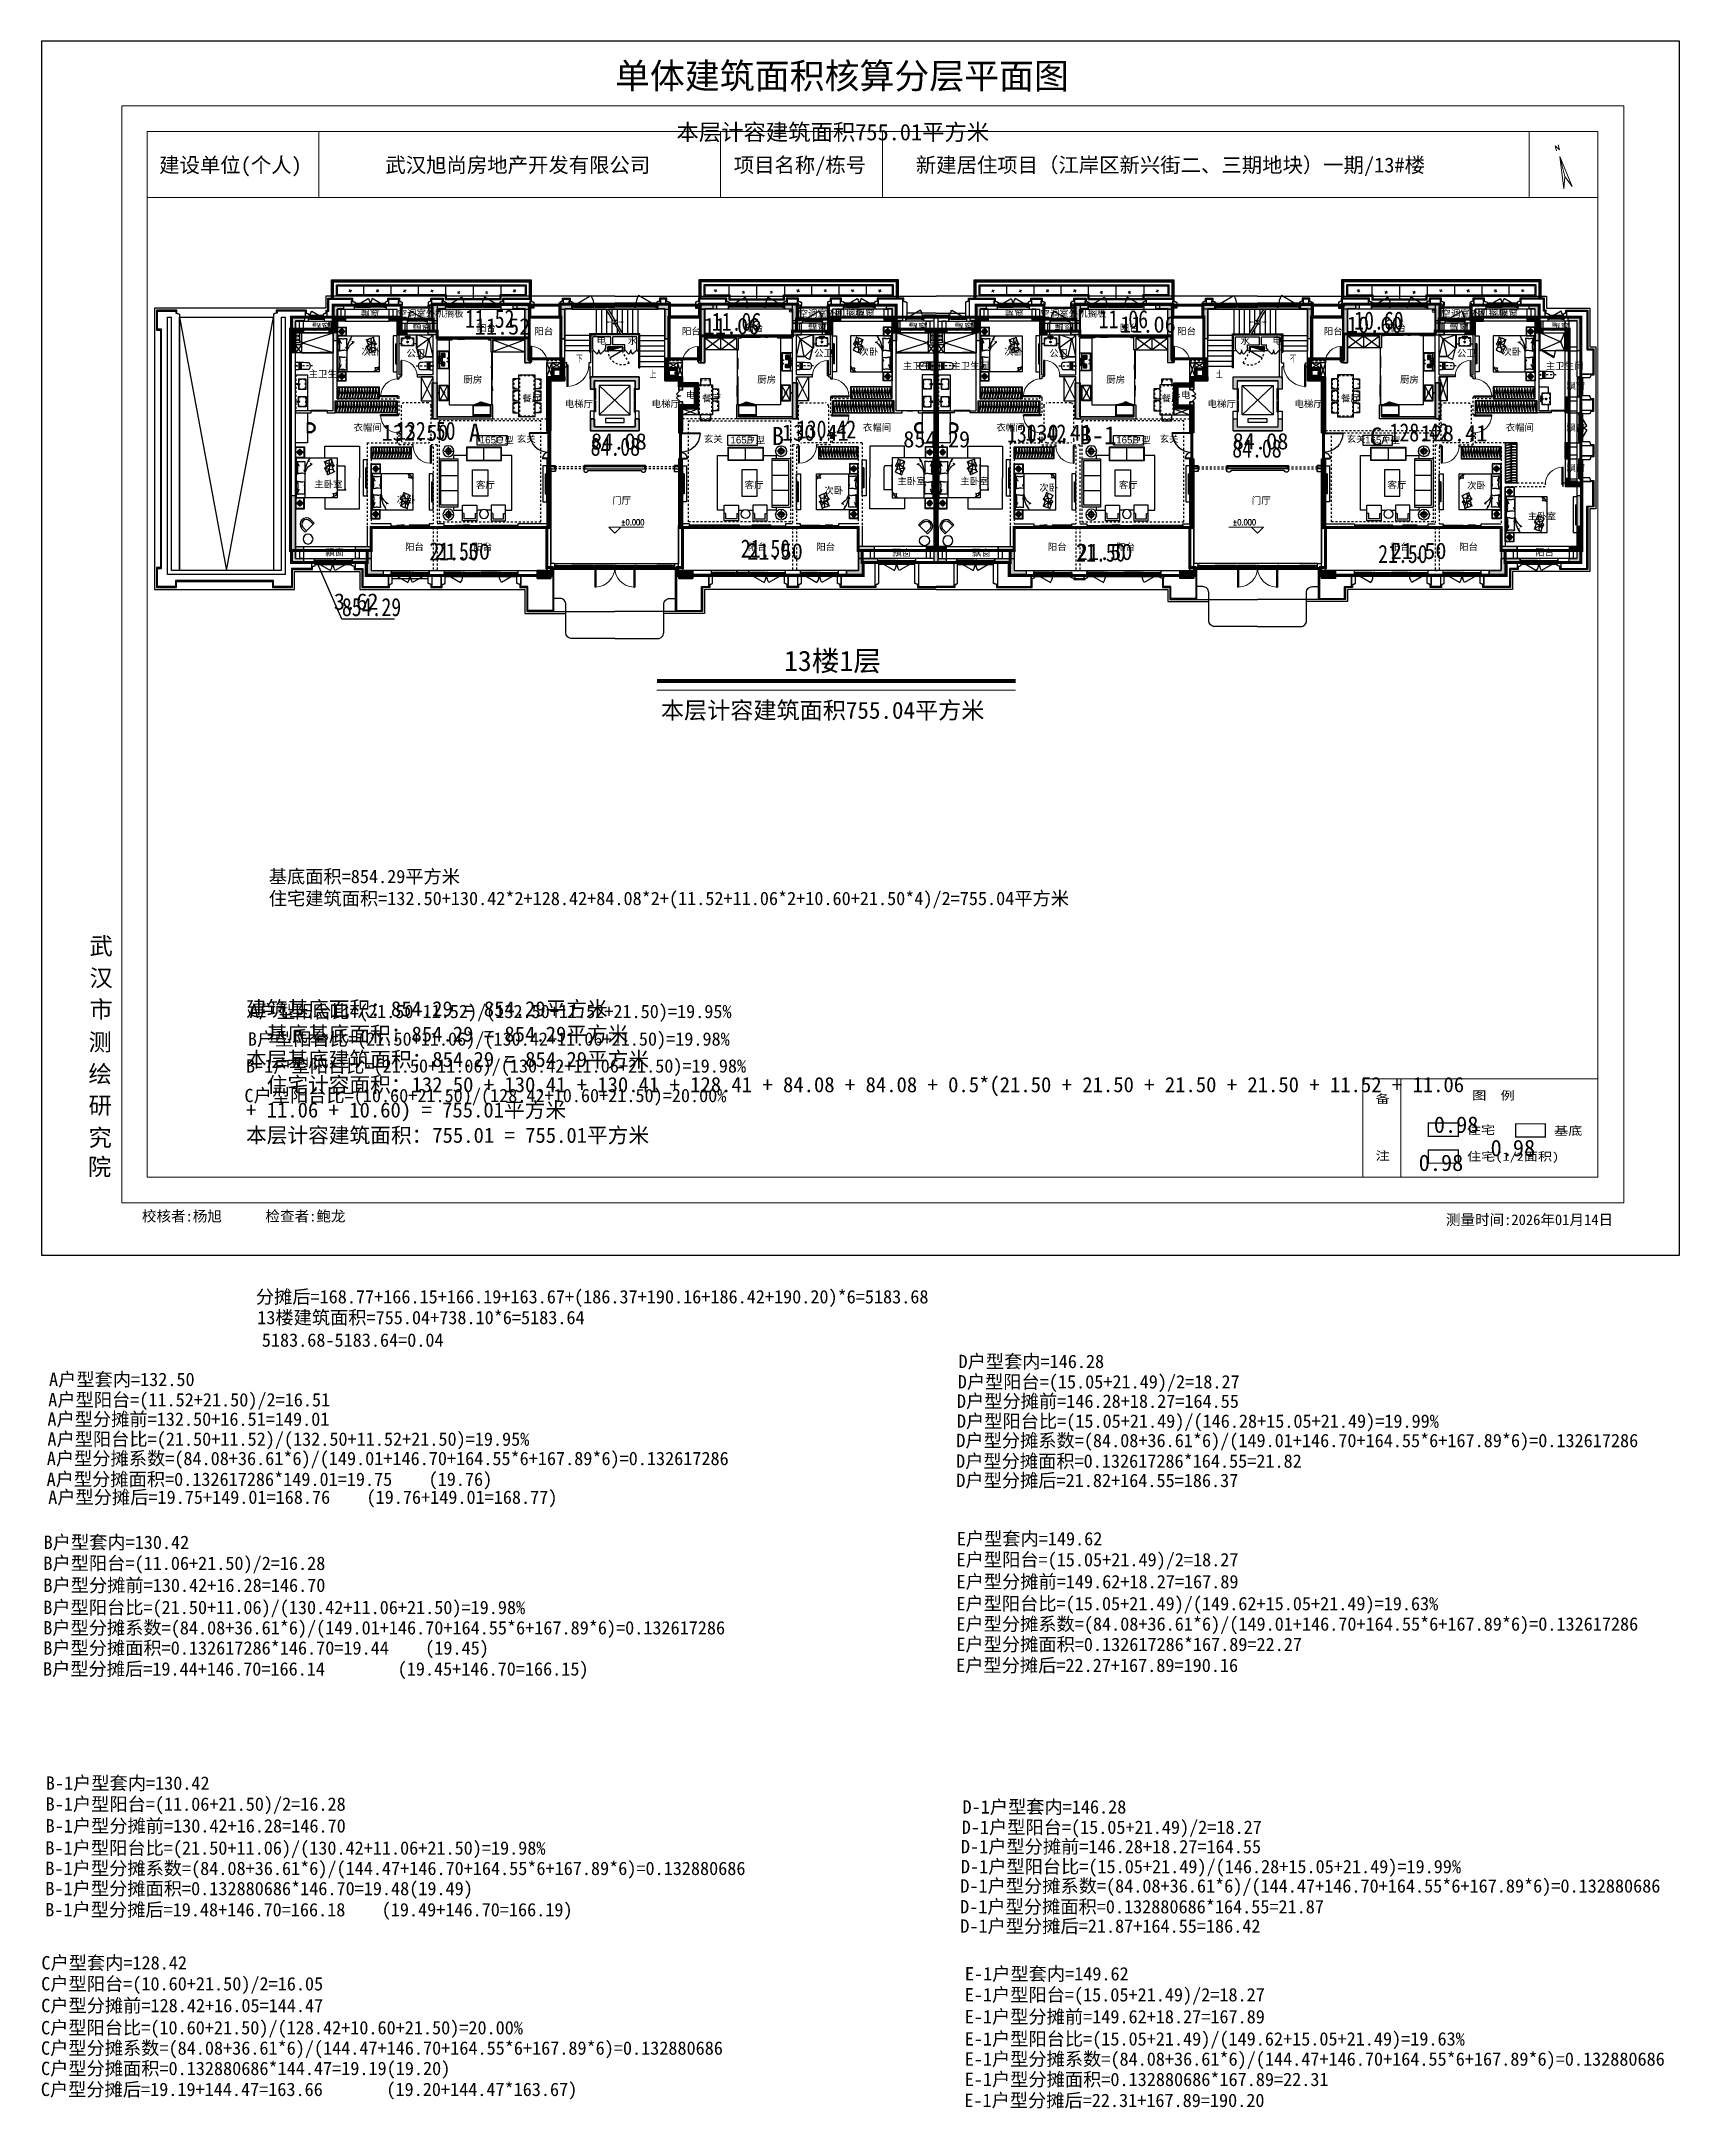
# Model space of a CAD drawing. Header units: millimetres. Extents: x 296296 to 297282, y 219876 to 220035.
# Drawn here: x 296536.7 to 296618.8, y 219930.9 to 220034.4 of the extents above; entities that cross this region are included whole.
import ezdxf
from ezdxf.enums import TextEntityAlignment as Align

# ---------------------------------------------------------------- set-up
doc = ezdxf.new("R2010")
doc.units = ezdxf.units.MM
for name, pattern in [('-DASH', [0.35, 0.25, -0.1]), ('185洋房-东边套-1F南入（报建版）-旧规$0$DASH', [0.35, 0.25, -0.1]), ('185洋房-东边套-1F南入（报建版）-旧规$0$洋房户型$0$_DASH', [0.6, 0.4, -0.2]), ('185洋房-东边套-1F南入（报建版）-旧规$0$洋房户型$0$CONTINOUS', [0]), ('185洋房-东边套-1F南入（报建版）-旧规$0$洋房户型$0$DASH', [0.35, 0.25, -0.1]), ('185洋房-东边套-1F南入（报建版）-旧规$0$洋房户型$0$XU-140-SF-N1$0$DASH', [0.35, 0.25, -0.1]), ('185洋房-中间套-1F南入（报建版）-旧规$0$DASH', [0.35, 0.25, -0.1]), ('185洋房-中间套-1F南入（报建版）-旧规$0$洋房户型$0$_DASH', [0.6, 0.4, -0.2]), ('185洋房-中间套-1F南入（报建版）-旧规$0$洋房户型$0$CONTINOUS', [0]), ('185洋房-中间套-1F南入（报建版）-旧规$0$洋房户型$0$DASH', [0.35, 0.25, -0.1]), ('185洋房-中间套-1F南入（报建版）-旧规$0$洋房户型$0$XU-140-SF-N1$0$DASH', [0.35, 0.25, -0.1]), ('185洋房-西边套-1F南入（报建版）-旧规$0$DASH', [0.35, 0.25, -0.1]), ('185洋房-西边套-1F南入（报建版）-旧规$0$洋房户型$0$_DASH', [0.6, 0.4, -0.2]), ('185洋房-西边套-1F南入（报建版）-旧规$0$洋房户型$0$CONTINOUS', [0]), ('185洋房-西边套-1F南入（报建版）-旧规$0$洋房户型$0$DASH', [0.35, 0.25, -0.1]), ('185洋房-西边套-1F南入（报建版）-旧规$0$洋房户型$0$XU-140-SF-N1$0$DASH', [0.35, 0.25, -0.1]), ('__DASH', [0.35, 0.25, -0.1]), ('CONTINOUS', [0]), ('DASH', [0.35, 0.25, -0.1]), ('洋房核心筒（1F南入）$0$洋房核心筒（1F南入）$0$DASH', [0.35, 0.25, -0.1])]:
    doc.linetypes.add(name, pattern=pattern)
for name, color, linetype in [('$计容结果', 7, 'Continuous'), ('$计算结果', 7, 'Continuous'), ('$面积结果', 7, 'Continuous'), ('1', 255, 'Continuous'), ('楼层注记', 7, 'Continuous'), ('面积-住宅全面积', 1, 'Continuous'), ('面积-住宅半面积', 1, 'Continuous'), ('面积-室外楼梯半面积', 7, 'Continuous')]:
    doc.layers.add(name, color=color, linetype=linetype)
for name, color, linetype, lineweight in [('243100', 255, 'Continuous', 9), ('A-注-房间名称.....ANNO-ROOM', 251, 'Continuous', 0), ('A-注-标高.........ANNO-HIGH', 251, 'Continuous', 0), ('A21400', 255, 'Continuous', 9), ('A67000', 255, 'Continuous', 9), ('zdtf', 253, 'Continuous', 0), ('图廓', 255, 'Continuous', 9), ('面校计算', 7, '__DASH', 0), ('面校面积', 1, 'CONTINOUS', 0), ('面积-基底-基底-1', 11, 'Continuous', 0), ('面积-计容-住宅-0.5', 1, 'Continuous', 0), ('面积-计容-住宅-1', 1, 'Continuous', 0)]:
    doc.layers.add(name, color=color, linetype=linetype, lineweight=lineweight)
doc.layers.add('打印图框', color=252, linetype='Continuous', plot=False)
doc.styles.add('_TCH_DIM', font='SIMPLEX', dxfattribs={"bigfont": 'GBCBIG'})
doc.styles.add('dw', font='simhei.ttf')
doc.styles.get("Standard").update_dxf_attribs({"font": 'arial.ttf'})
doc.styles.add('style1', font='simhei.ttf', dxfattribs={"width": 0.75})
doc.styles.add('tkhz1', font='txt.shx', dxfattribs={"width": 0.8, "bigfont": 'hztxt.shx'})
doc.styles.add('洋房核心筒（1F南入）$0$_TCH_DIM', font='SIMPLEX', dxfattribs={"bigfont": 'GBCBIG'})
doc.styles.add('黑体', font='simhei.ttf', dxfattribs={"width": 0.7})

msp = doc.modelspace()

# ---------------------------------------------------------------- texts
at = {"layer": '$计容结果', "style": 'dw'}
msp.add_text('本层计容建筑面积755.01平方米', height=0.8207, dxfattribs=at).set_placement((296568.5, 220029.44))
at = {"layer": '$计算结果', "insert": (296546.94, 219982.73), "char_height": 0.75987, "width": 61.5497, "attachment_point": 4, "style": 'dw'}
msp.add_mtext('建筑基底面积：854.29 = 854.29平方米\\P  基底基底面积：854.29 = 854.29平方米\\P本层基底建筑面积：854.29 = 854.29平方米\\P  住宅计容面积：132.50 + 130.41 + 130.41 + 128.41 + 84.08 + 84.08 + 0.5*(21.50 + 21.50 + 21.50 + 21.50 + 11.52 + 11.06 + 11.06 + 10.60) = 755.01平方米\\P本层计容建筑面积：755.01 = 755.01平方米', dxfattribs=at)
at = {"layer": '$面积结果', "color": 1, "style": 'dw'}
for s, p in [('84.08', (296564.22, 220013.95)), ('84.08', (296596.36, 220013.96)), ('0.98', (296606.44, 219979.73)), ('0.98', (296605.68, 219977.82))]:
    msp.add_text(s, height=0.821, dxfattribs=at).set_placement(p)
at = {"layer": '$面积结果', "color": 11, "style": 'dw'}
for s, p in [('3.62', (296551.34, 220005.93)), ('0.98', (296609.28, 219978.56))]:
    msp.add_text(s, height=0.821, dxfattribs=at).set_placement(p)
at = {"layer": 'A-注-房间名称.....ANNO-ROOM', "color": 7, "style": '_TCH_DIM', "width": 0.705882}
for p in [(296565.72, 220010.16), (296596.36, 220010.16)]:
    msp.add_text('%%P0.000', height=0.297, dxfattribs=at).set_placement(p)
at = {"layer": 'A67000', "color": 7, "style": 'dw'}
for s, height, width, p in [('建设单位(个人)', 0.748, 1, (296542.59, 220027.83)), ('武汉旭尚房地产开发有限公司', 0.7481, 1, (296553.92, 220027.83)), ('项目名称/栋号', 0.748, 1, (296571.37, 220027.83)), ('新建居住项目（江岸区新兴街二、三期地块）一期/13#楼', 0.7481, 1, (296580.49, 220027.83)), ('图  例', 0.417, 1.25, (296608.36, 219981.39)), ('备', 0.417, 1.25, (296603.52, 219981.22)), ('注', 0.417, 1.25, (296603.52, 219978.37))]:
    msp.add_text(s, height=height, dxfattribs=dict(at, width=width)).set_placement(p)
at = {"layer": '图廓', "color": 7, "style": 'style1', "width": 1}
msp.add_text('单体建筑面积核算分层平面图', height=1.2825, dxfattribs=at).set_placement((296576.79, 220031.64), align=Align.BOTTOM_CENTER)
at = {"layer": '图廓', "color": 0, "style": 'dw'}
msp.add_text('本层计容建筑面积755.04平方米', height=0.8491, dxfattribs=at).set_placement((296567.72, 220000.47))
at = {"layer": '图廓', "color": 7, "linetype": 'Continuous', "style": 'style1', "width": 1}
for s, p in [('武', (296539.1, 219988.66)), ('汉', (296539.1, 219987.06)), ('市', (296539.1, 219985.49)), ('测', (296539.05, 219983.85)), ('绘', (296539.05, 219982.25)), ('研', (296539.05, 219980.68)), ('究', (296539.05, 219979.06)), ('院', (296539.02, 219977.6))]:
    msp.add_text(s, height=0.855, dxfattribs=at).set_placement(p)
at = {"layer": '图廓', "color": 7, "style": 'style1', "width": 1}
msp.add_text(' 校核者:杨旭      检查者:鲍龙', height=0.5344, dxfattribs=at).set_placement((296541.36, 219975.29))
msp.add_text('测量时间:2026年01月14日', height=0.5344, dxfattribs=at).set_placement((296611.23, 219975.39), align=Align.MIDDLE)
at = {"layer": '楼层注记', "style": 'dw'}
msp.add_text('13楼1层', height=1.019, dxfattribs=at).set_placement((296573.89, 220002.86))
at = {"layer": '面校计算', "color": 7, "ltscale": 0.5, "style": '黑体'}
for s, p in [('基底面积=854.29平方米', (296548.08, 219992.57)), ('住宅建筑面积=132.50+130.42*2+128.42+84.08*2+(11.52+11.06*2+10.60+21.50*4)/2=755.04平方米', (296548.08, 219991.47)), ('A户型阳台比=(21.50+11.52)/(132.50+11.52+21.50)=19.95%%%', (296547.12, 219985.81)), ('B户型阳台比=(21.50+11.06)/(130.42+11.06+21.50)=19.98%%%', (296547.03, 219984.43)), ('B-1户型阳台比=(21.50+11.06)/(130.42+11.06+21.50)=19.98%%%', (296546.94, 219983.08)), ('C户型阳台比=(10.60+21.50)/(128.42+10.60+21.50)=20.00%%%', (296546.86, 219981.6)), ('分摊后=168.77+166.15+166.19+163.67+(186.37+190.16+186.42+190.20)*6=5183.68', (296547.43, 219971.52)), ('13楼建筑面积=755.04+738.10*6=5183.64', (296547.5, 219970.48)), ('5183.68-5183.64=0.04', (296547.73, 219969.35)), ('D户型套内=146.28', (296582.63, 219968.28)), ('A户型套内=132.50', (296537.07, 219967.38)), ('D户型阳台=(15.05+21.49)/2=18.27', (296582.59, 219967.26)), ('A户型阳台=(11.52+21.50)/2=16.51', (296537.03, 219966.36)), ('D户型分摊前=146.28+18.27=164.55', (296582.55, 219966.29)), ('A户型分摊前=132.50+16.51=149.01', (296536.99, 219965.39)), ('D户型阳台比=(15.05+21.49)/(146.28+15.05+21.49)=19.99%%%', (296582.55, 219965.29)), ('A户型阳台比=(21.50+11.52)/(132.50+11.52+21.50)=19.95%%%', (296536.99, 219964.39)), ('D户型分摊系数=(84.08+36.61*6)/(149.01+146.70+164.55*6+167.89*6)=0.132617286', (296582.52, 219964.32)), ('A户型分摊系数=(84.08+36.61*6)/(149.01+146.70+164.55*6+167.89*6)=0.132617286', (296536.96, 219963.42)), ('D户型分摊面积=0.132617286*164.55=21.82', (296582.51, 219963.29)), ('A户型分摊面积=0.132617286*149.01=19.75    (19.76)', (296536.95, 219962.38)), ('D户型分摊后=21.82+164.55=186.37', (296582.52, 219962.32)), ('A户型分摊后=19.75+149.01=168.76    (19.76+149.01=168.77)', (296537.03, 219961.48)), ('B户型套内=130.42', (296536.8, 219959.22)), ('E户型套内=149.62', (296582.54, 219959.4)), ('B户型阳台=(11.06+21.50)/2=16.28', (296536.79, 219958.17)), ('E户型阳台=(15.05+21.49)/2=18.27', (296582.53, 219958.35)), ('B户型分摊前=130.42+16.28=146.70', (296536.79, 219957.07)), ('E户型分摊前=149.62+18.27=167.89', (296582.53, 219957.25)), ('B户型阳台比=(21.50+11.06)/(130.42+11.06+21.50)=19.98%%%', (296536.78, 219955.96)), ('E户型阳台比=(15.05+21.49)/(149.62+15.05+21.49)=19.63%%%', (296582.52, 219956.15)), ('B户型分摊系数=(84.08+36.61*6)/(149.01+146.70+164.55*6+167.89*6)=0.132617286', (296536.78, 219954.94)), ('E户型分摊系数=(84.08+36.61*6)/(149.01+146.70+164.55*6+167.89*6)=0.132617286', (296582.52, 219955.13)), ('B户型分摊面积=0.132617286*146.70=19.44    (19.45)', (296536.78, 219953.93)), ('E户型分摊面积=0.132617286*167.89=22.27', (296582.52, 219954.11)), ('B户型分摊后=19.44+146.70=166.14        (19.45+146.70=166.15)', (296536.77, 219952.88)), ('E户型分摊后=22.27+167.89=190.16', (296582.51, 219953.06)), ('B-1户型套内=130.42', (296536.91, 219947.16)), ('B-1户型阳台=(11.06+21.50)/2=16.28', (296536.9, 219946.11)), ('D-1户型套内=146.28', (296582.83, 219945.97)), ('B-1户型分摊前=130.42+16.28=146.70', (296536.9, 219945.02)), ('D-1户型阳台=(15.05+21.49)/2=18.27', (296582.79, 219944.95)), ('B-1户型阳台比=(21.50+11.06)/(130.42+11.06+21.50)=19.98%%%', (296536.89, 219943.91)), ('D-1户型分摊前=146.28+18.27=164.55', (296582.75, 219943.98)), ('B-1户型分摊系数=(84.08+36.61*6)/(144.47+146.70+164.55*6+167.89*6)=0.132880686', (296536.89, 219942.89)), ('D-1户型阳台比=(15.05+21.49)/(146.28+15.05+21.49)=19.99%%%', (296582.75, 219942.98)), ('B-1户型分摊面积=0.132880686*146.70=19.48(19.49)', (296536.89, 219941.88)), ('D-1户型分摊系数=(84.08+36.61*6)/(144.47+146.70+164.55*6+167.89*6)=0.132880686', (296582.72, 219942.01)), ('B-1户型分摊后=19.48+146.70=166.18    (19.49+146.70=166.19)', (296536.88, 219940.82)), ('D-1户型分摊面积=0.132880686*164.55=21.87', (296582.71, 219940.97)), ('D-1户型分摊后=21.87+164.55=186.42', (296582.72, 219940)), ('C户型套内=128.42', (296536.69, 219938.16)), ('C户型阳台=(10.60+21.50)/2=16.05', (296536.68, 219937.11)), ('E-1户型套内=149.62', (296582.95, 219937.61)), ('C户型分摊前=128.42+16.05=144.47', (296536.68, 219936.02)), ('E-1户型阳台=(15.05+21.49)/2=18.27', (296582.94, 219936.56)), ('C户型阳台比=(10.60+21.50)/(128.42+10.60+21.50)=20.00%%%', (296536.67, 219934.91)), ('E-1户型分摊前=149.62+18.27=167.89', (296582.94, 219935.46)), ('C户型分摊系数=(84.08+36.61*6)/(144.47+146.70+164.55*6+167.89*6)=0.132880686', (296536.67, 219933.89)), ('E-1户型阳台比=(15.05+21.49)/(149.62+15.05+21.49)=19.63%%%', (296582.94, 219934.35)), ('C户型分摊面积=0.132880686*144.47=19.19(19.20)', (296536.67, 219932.87)), ('E-1户型分摊系数=(84.08+36.61*6)/(144.47+146.70+164.55*6+167.89*6)=0.132880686', (296582.94, 219933.34)), ('C户型分摊后=19.19+144.47=163.66       (19.20+144.47*163.67)', (296536.66, 219931.82)), ('E-1户型分摊面积=0.132880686*167.89=22.31', (296582.94, 219932.32)), ('E-1户型分摊后=22.31+167.89=190.20', (296582.92, 219931.27))]:
    msp.add_text(s, height=0.6692, dxfattribs=at).set_placement(p, align=Align.MIDDLE_LEFT)
at = {"layer": '面积-住宅全面积', "color": 1, "style": 'dw', "width": 0.8}
for p in [(296564.2, 220013.64), (296596.34, 220013.55)]:
    msp.add_text('84.08', height=0.91, dxfattribs=at).set_placement(p)
at = {"layer": '面积-住宅全面积', "color": 11, "style": 'dw', "width": 0.8}
msp.add_text('854.29', height=0.91, dxfattribs=at).set_placement((296551.74, 220005.61))
at = {"layer": '面积-住宅半面积', "color": 1, "linetype": '__DASH', "ltscale": 2, "style": 'dw', "width": 1.25}
msp.add_text('住宅(1/2面积)', height=0.417, dxfattribs=at).set_placement((296608.1, 219978.33))
at = {"layer": '面积-室外楼梯半面积', "color": 1, "linetype": '__DASH', "ltscale": 0.01, "style": 'dw', "width": 1.25}
msp.add_text('住宅', height=0.417, dxfattribs=at).set_placement((296608.09, 219979.66))
at = {"layer": '面积-室外楼梯半面积', "color": 11, "linetype": '__DASH', "ltscale": 0.01, "style": 'dw', "width": 1.25}
msp.add_text('基底', height=0.417, dxfattribs=at).set_placement((296612.46, 219979.62))

# ---------------------------------------------------------------- blocks, each defined once
blk = doc.blocks.new('*U946')
blk.add_hatch(color=253).paths.add_polyline_path([(0, 200), (700, 0), (0, 0)])
at = {"color": 253}
for p, q in [((0, 200), (0, 0)), ((700, 200), (0, 200)), ((0, 200), (700, 0)), ((0, 0), (700, 0)), ((700, 200), (94, 550)), ((700, 0), (700, 200))]:
    blk.add_line(p, q, dxfattribs=at)
at = {"color": 253, "linetype": '洋房核心筒（1F南入）$0$洋房核心筒（1F南入）$0$DASH'}
blk.add_line((1050, 806), (700, 200), dxfattribs=at)
blk.add_arc((700, 200), 700, 60, 180, dxfattribs=at)
blk = doc.blocks.new('洋房核心筒（1F南入）$0$seyesryhertyheryetrye')
at = {"color": 253}
blk.add_lwpolyline([(22073, 23950), (22023, 23950), (22023, 23850), (22073, 23850)], close=True, dxfattribs=at)
for points in [[(22023, 23850), (22073, 23950)], [(22023, 23950), (22073, 23850)]]:
    blk.add_lwpolyline(points, dxfattribs=at)
blk = doc.blocks.new('*U950')
at = {"color": 253}
for points in [[(7670, 815), (7670, 900), (7600, 900), (7600, 820), (7605, 820), (7605, 800), (7640, 800), (7640, 810), (7650, 810), (7650, 800), (7660, 800)], [(8580, 815), (8580, 900), (8650, 900), (8650, 820), (8645, 820), (8645, 800), (8610, 800), (8610, 810), (8600, 810), (8600, 800), (8590, 800)]]:
    blk.add_lwpolyline(points, close=True, dxfattribs=at)
for points in [[(7660, 800), (8590, 800)], [(7670, 900), (8580, 900)], [(7670, 855), (8580, 855)], [(7670, 845), (8580, 845)], [(7670, 835), (8580, 835)], [(7670, 815), (8580, 815)]]:
    blk.add_lwpolyline(points, dxfattribs=at)
blk = doc.blocks.new('*U952')
at = {"color": 253}
for points in [[(7870, 815), (7870, 900), (7800, 900), (7800, 820), (7805, 820), (7805, 800), (7840, 800), (7840, 810), (7850, 810), (7850, 800), (7860, 800)], [(8730, 815), (8730, 900), (8800, 900), (8800, 820), (8795, 820), (8795, 800), (8760, 800), (8760, 810), (8750, 810), (8750, 800), (8740, 800)]]:
    blk.add_lwpolyline(points, close=True, dxfattribs=at)
for points in [[(7860, 800), (8740, 800)], [(7870, 900), (8730, 900)], [(7870, 855), (8730, 855)], [(7870, 845), (8730, 845)], [(7870, 835), (8730, 835)], [(7870, 815), (8730, 815)]]:
    blk.add_lwpolyline(points, dxfattribs=at)
blk = doc.blocks.new('*U953')
at = {"color": 253}
for points in [[(8070, 815), (8070, 900), (8000, 900), (8000, 820), (8005, 820), (8005, 800), (8040, 800), (8040, 810), (8050, 810), (8050, 800), (8060, 800)], [(8730, 815), (8730, 900), (8800, 900), (8800, 820), (8795, 820), (8795, 800), (8760, 800), (8760, 810), (8750, 810), (8750, 800), (8740, 800)]]:
    blk.add_lwpolyline(points, close=True, dxfattribs=at)
for points in [[(8060, 800), (8740, 800)], [(8070, 900), (8730, 900)], [(8070, 855), (8730, 855)], [(8070, 845), (8730, 845)], [(8070, 835), (8730, 835)], [(8070, 815), (8730, 815)]]:
    blk.add_lwpolyline(points, dxfattribs=at)
blk = doc.blocks.new('洋房核心筒（1F南入）$0$$DorLib2D$00000001')
at = {"color": 253}
for p, q in [((0.45, 0.975), (0.5, 0.975)), ((0.45, 0), (0.45, 0.975)), ((0.5, 0), (0.5, 0.975)), ((0.5, 0), (0.45, 0))]:
    blk.add_line(p, q, dxfattribs=at)
at = {"color": 253, "lineweight": 13}
blk.add_arc((0.475, 0), 0.975, 91.46928, 180, dxfattribs=at)
blk = doc.blocks.new('洋房核心筒（1F南入）$0$$DORLIB2D$00000127')
at = {"color": 253}
for points in [[(-0.533, 0.795), (-0.533, 0.69)], [(-0.033, 0.795), (-0.533, 0.795)], [(-0.033, 0.69), (-0.533, 0.69)], [(0.5, 0.5), (-0.5, 0.5)], [(-0.033, 0.795), (-0.033, 0.69)], [(0.533, 0.795), (0.033, 0.795)], [(0.033, 0.795), (0.033, 0.69)], [(0.533, 0.69), (0.033, 0.69)], [(0.533, 0.795), (0.533, 0.69)]]:
    blk.add_lwpolyline(points, dxfattribs=at)
blk = doc.blocks.new('洋房核心筒（1F南入）$0$洋房核心筒（1F南入）$0$$DorLib2D$00000116')
at = {"color": 253}
for p, q in [((-0.5, 0), (-0.15, 0.35)), ((0.5, 0), (0.15, 0.35))]:
    blk.add_line(p, q, dxfattribs=at)
for centre, start, end in [((-0.5, 0), 0, 45), ((0.5, 0), 135, 180)]:
    blk.add_arc(centre, 0.5, start, end, dxfattribs=at)
blk = doc.blocks.new('洋房核心筒（1F南入）$0$$DorLib2D$00000002')
at = {"color": 253}
for p, q in [((-0.5, 0), (-0.5, 0.4875)), ((-0.475, 0.4875), (-0.5, 0.4875)), ((-0.5, 0), (-0.475, 0)), ((-0.475, 0), (-0.475, 0.4875)), ((0.475, 0), (0.475, 0.4875)), ((0.475, 0.4875), (0.5, 0.4875)), ((0.5, 0), (0.475, 0)), ((0.5, 0), (0.5, 0.4875))]:
    blk.add_line(p, q, dxfattribs=at)
at = {"color": 253, "lineweight": 13}
for centre, start, end in [((-0.4875, 0), 0, 88.53072), ((0.4875, 0), 91.46928, 180)]:
    blk.add_arc(centre, 0.4875, start, end, dxfattribs=at)
blk = doc.blocks.new('洋房核心筒（1F南入）')
at = {"color": 253}
for p, q in [((13400, 10400), (13400, 13400)), ((13950, 13400), (13400, 13400)), ((13600, 10500), (13600, 13200)), ((15190, 13200), (13600, 13200)), ((13600, 13200), (13600, 11880)), ((13950, 13200), (13600, 13200)), ((13950, 13200), (13950, 13400)), ((15667, 13200), (15190, 13200)), ((15190, 11960), (15190, 13200)), ((15450, 11960), (15450, 13200)), ((16015, 12597), (15667, 13200)), ((15710, 11960), (15710, 13125)), ((17270, 13200), (15782, 13200)), ((16115, 12624), (15782, 13200)), ((15970, 12875), (15970, 13200)), ((15970, 11960), (15970, 12675)), ((16195, 12645), (16015, 12597)), ((16023, 12439), (16195, 12645)), ((16195, 12486), (16023, 12439)), ((16418, 11900), (16095, 12459)), ((16533, 11900), (16195, 12486)), ((16230, 12425), (16230, 13200)), ((16490, 11974), (16490, 13200)), ((16750, 11960), (16750, 13200)), ((17010, 11960), (17010, 13200)), ((17270, 11960), (17270, 13200)), ((18600, 13200), (17270, 13200)), ((18800, 13400), (18250, 13400)), ((18250, 13200), (18250, 13400)), ((18600, 13200), (18250, 13200)), ((18600, 9600), (18600, 13200)), ((18600, 11880), (18600, 13200)), ((18800, 9800), (18800, 13400)), ((13600, 11880), (13600, 11100)), ((14840, 11880), (13600, 11880)), ((14840, 11620), (13600, 11620)), ((16383, 11960), (14840, 11960)), ((14840, 11960), (14840, 11040)), ((16418, 11900), (14900, 11900)), ((14900, 11900), (14900, 11040)), ((14900, 11900), (14904, 11900)), ((14900, 11880), (14900, 11900)), ((14900, 11200), (14900, 11900)), ((15900, 11900), (14900, 11900)), ((14900, 11880), (14900, 11100)), ((14904, 11900), (15190, 11900)), ((15000, 11200), (15000, 11800)), ((15900, 11800), (15000, 11800)), ((16418, 11900), (15190, 11900)), ((15650, 11200), (15650, 11400)), ((15900, 11400), (15650, 11400)), ((17300, 11900), (15900, 11900)), ((15900, 11400), (15900, 11800)), ((17200, 11800), (16000, 11800)), ((16000, 11400), (16000, 11800)), ((16600, 11400), (16000, 11400)), ((16230, 11960), (16230, 12225)), ((17360, 11960), (16498, 11960)), ((17300, 11900), (16533, 11900)), ((17270, 11900), (16533, 11900)), ((16600, 11200), (16600, 11400)), ((17200, 11200), (17200, 11800)), ((17270, 11900), (17300, 11900)), ((17300, 11100), (17300, 11900)), ((17300, 10260), (17300, 11900)), ((17300, 11900), (17300, 11880)), ((17300, 10320), (17300, 11880)), ((17300, 11880), (17300, 11880)), ((17360, 10260), (17360, 11960)), ((17360, 11880), (18600, 11880)), ((17360, 11620), (18600, 11620)), ((18600, 10320), (18600, 11880)), ((13400, 9800), (13400, 10400)), ((14840, 11360), (13600, 11360)), ((14840, 11100), (13600, 11100)), ((13700, 10500), (13600, 10500)), ((13700, 10300), (13700, 10500)), ((14900, 10500), (14800, 10500)), ((14800, 10500), (14800, 10300)), ((14900, 11040), (14840, 11040)), ((14900, 10500), (14900, 11200)), ((15000, 11200), (15000, 11100)), ((15000, 10400), (15000, 11100)), ((15000, 9800), (15000, 10400)), ((15650, 11200), (15600, 11200)), ((15600, 11200), (15600, 11100)), ((15600, 11100), (15750, 11100)), ((15750, 11100), (15750, 11300)), ((15900, 11300), (15750, 11300)), ((16500, 11300), (15900, 11300)), ((16500, 11100), (16500, 11300)), ((16500, 11100), (16600, 11100)), ((16600, 11100), (16600, 11200)), ((17200, 11200), (17200, 11100)), ((17200, 11100), (17300, 11100)), ((17360, 11360), (18600, 11360)), ((17360, 11100), (18600, 11100)), ((17360, 10840), (18600, 10840)), ((17360, 10580), (18600, 10580)), ((13400, 9800), (12700, 9800)), ((12700, 9800), (12700, 7000)), ((13600, 9600), (12900, 9600)), ((12900, 7000), (12900, 9600)), ((13600, 10300), (13700, 10300)), ((13600, 9600), (13600, 10300)), ((14800, 10300), (14875, 10300)), ((14875, 9700), (14875, 10300)), ((14875, 9700), (14875, 9185)), ((17325, 9800), (15000, 9800)), ((17125, 9600), (15075, 9600)), ((15075, 9185), (15075, 9600)), ((16875, 9375), (15325, 9375)), ((15325, 9375), (15325, 7895)), ((16875, 7895), (15325, 9375)), ((16875, 9375), (15325, 7895)), ((16875, 7895), (16875, 9375)), ((17125, 9600), (17125, 9185)), ((17300, 10260), (17360, 10260)), ((17325, 9185), (17325, 9800)), ((17360, 10320), (18600, 10320)), ((19300, 9600), (18600, 9600)), ((19500, 9800), (18800, 9800)), ((19300, 9600), (19300, 9400)), ((19300, 9400), (19300, 9150)), ((19500, 9800), (19500, 9500)), ((20300, 9500), (19500, 9500)), ((20300, 9500), (20300, 8200)), ((14875, 9185), (15075, 9185)), ((17125, 9185), (17325, 9185)), ((19300, 9150), (19500, 9150)), ((19500, 8550), (19300, 8550)), ((19300, 8550), (19300, 8300)), ((19300, 8300), (19300, 7000)), ((20100, 9300), (19500, 9300)), ((19500, 9150), (19500, 9300)), ((19500, 8400), (19500, 8550)), ((20100, 8400), (19500, 8400)), ((20100, 9300), (20100, 8400)), ((15075, 8085), (14875, 8085)), ((14875, 8085), (14875, 7100)), ((15075, 7300), (15075, 8085)), ((17125, 7300), (15075, 7300)), ((15325, 7895), (16875, 7895)), ((16565, 7710), (15635, 7710)), ((15635, 7710), (15635, 7525)), ((15635, 7525), (16565, 7525)), ((16565, 7525), (16565, 7710)), ((17325, 8085), (17125, 8085)), ((17125, 8085), (17125, 7300)), ((17325, 7100), (17325, 8085)), ((20300, 8200), (19500, 8200)), ((19500, 7000), (19500, 8200)), ((12700, 7000), (12900, 7000)), ((17325, 7100), (14875, 7100)), ((19300, 7000), (19500, 7000)), ((12900, 5700), (12700, 5700)), ((12700, 5700), (12700, 5300)), ((12700, 5300), (12700, 250)), ((12900, 5300), (12900, 5700)), ((13100, 5300), (12900, 5300)), ((12900, 5200), (13100, 5200)), ((12900, 5200), (12900, 450)), ((13100, 5200), (13100, 5300)), ((17600, 5300), (14600, 5300)), ((14600, 5300), (14600, 5200)), ((14600, 5200), (17600, 5200)), ((17600, 5200), (17600, 5300)), ((19300, 5300), (19100, 5300)), ((19100, 5300), (19100, 5200)), ((19100, 5200), (19300, 5200)), ((19500, 5700), (19300, 5700)), ((19300, 5700), (19300, 5300)), ((19300, 5200), (19300, 450)), ((19500, 5300), (19500, 5700)), ((19500, 5300), (19500, 250)), ((13100, 250), (12700, 250)), ((13100, 450), (12900, 450)), ((13100, 250), (13100, 450)), ((19100, 450), (19300, 450)), ((19100, 450), (19100, 250)), ((19100, 250), (19500, 250))]:
    blk.add_line(p, q, dxfattribs=at)
at = {"color": 253, "linetype": 'DASH'}
for p, q in [((12900, 7000), (12700, 7000)), ((19500, 7000), (19300, 7000)), ((12700, 5700), (12900, 5700)), ((13100, 5300), (13100, 5200)), ((14600, 5200), (14600, 5300)), ((17600, 5300), (17600, 5200)), ((19100, 5200), (19100, 5300)), ((19300, 5700), (19500, 5700))]:
    blk.add_line(p, q, dxfattribs=at)
at = {"color": 253, "linetype": '洋房核心筒（1F南入）$0$洋房核心筒（1F南入）$0$DASH'}
for p, q in [((14600, 5300, 800), (13100, 5300, 800)), ((14600, 5200, 800), (13100, 5200, 800)), ((19100, 5300, 800), (17600, 5300, 800)), ((19100, 5200, 800), (17600, 5200, 800))]:
    blk.add_line(p, q, dxfattribs=at)
at = {"color": 253}
for points, format in [([(14000, 13350), (14909, 13875, -0.1316525), (15050, 13350, -0.2464423)], "xyb"), ([(18200, 13350), (17291, 13875, 0.1316525), (17150, 13350, 0.2464423)], "xyb"), ([(14250, 10970, 0, 0, 0), (14250, 12550, 0, 0, 0), (15970, 12550, 0, 80, 0), (15670, 12550, 0, 0, 0)], "xyseb"), ([(17950, 10190, 0, 0, 0), (17950, 12550, 0, 0, 0), (16230, 12550, 0, 80, 0), (16530, 12550, 0, 0, 0)], "xyseb"), ([(12900, 5360), (13100, 5360, -0.4142136), (13130, 5330), (13130, 5310), (13110, 5310), (13110, 5298), (13130, 5298), (13130, 5125), (13110, 5125), (13110, 5113), (13130, 5113), (13130, 5093, -0.4142136), (13100, 5063), (12900, 5063)], "xyb"), ([(17620, 5360), (14580, 5360, 0.4142136), (14550, 5330), (14550, 5310), (14570, 5310), (14570, 5298), (14550, 5298), (14550, 5125), (14555, 5125), (14555, 5120), (14550, 5120), (14550, 5120), (14550, 5120, 0.7673306), (14737, 5070, -0.2679927), (14823, 5120), (14845, 5120), (14845, 5130), (14850, 5130), (14850, 5120), (17350, 5120), (17350, 5130), (17355, 5130), (17355, 5120), (17377, 5120, -0.2679927), (17463, 5070, 0.7673306), (17650, 5120), (17650, 5120), (17650, 5120), (17645, 5120), (17645, 5125), (17650, 5125), (17650, 5298), (17630, 5298), (17630, 5310), (17650, 5310), (17650, 5330, 0.4142136), (17620, 5360)], "xyb"), ([(19300, 5360), (19100, 5360, 0.4142136), (19070, 5330), (19070, 5310), (19090, 5310), (19090, 5298), (19070, 5298), (19070, 5125), (19090, 5125), (19090, 5113), (19070, 5113), (19070, 5093, 0.4142136), (19100, 5063), (19300, 5063)], "xyb")]:
    blk.add_lwpolyline(points, format=format, dxfattribs=at)
for points in [[(13950, 13200), (18250, 13200)], [(13000, 250), (13000, 175), (13175, 175), (13175, 250)], [(13100, 450), (19100, 450)], [(14125, 250), (14125, 175), (13925, 175), (13925, 250)], [(18075, 250), (18075, 175), (18275, 175), (18275, 250)], [(19200, 250), (19200, 175), (19025, 175), (19025, 250)]]:
    blk.add_lwpolyline(points, dxfattribs=at)
for points in [[(15750, 11300), (16500, 11300), (16500, 11100), (15750, 11100)], [(13150, 220), (13150, 250), (13000, 250), (13000, 220), (13020, 220), (13020, 200), (13130, 200), (13130, 220)], [(13950, 250), (14100, 250), (14100, 350), (13950, 350)], [(13950, 220), (13950, 250), (14100, 250), (14100, 220), (14080, 220), (14080, 200), (13970, 200), (13970, 220)], [(18250, 250), (18100, 250), (18100, 350), (18250, 350)], [(18250, 220), (18250, 250), (18100, 250), (18100, 220), (18120, 220), (18120, 200), (18230, 200), (18230, 220)], [(19050, 220), (19050, 250), (19200, 250), (19200, 220), (19180, 220), (19180, 200), (19070, 200), (19070, 220)]]:
    blk.add_lwpolyline(points, close=True, dxfattribs=at)
for name, p in [('洋房核心筒（1F南入）$0$seyesryhertyheryetrye', (-8073, -10550)), ('*U953', (5150, -550)), ('洋房核心筒（1F南入）$0$seyesryhertyheryetrye', (-7973, -23600)), ('*U952', (8300, -550)), ('*U952', (9300, -550)), ('洋房核心筒（1F南入）$0$seyesryhertyheryetrye', (-3823, -23600)), ('洋房核心筒（1F南入）$0$seyesryhertyheryetrye', (-2973, -23600))]:
    blk.add_blockref(name, p, dxfattribs=at)
at = {"color": 253, "xscale": -1, "rotation": 180}
for name, p in [('*U950', (6400, 14200)), ('*U950', (7450, 14200)), ('*U946', (15775, 11300))]:
    blk.add_blockref(name, p, dxfattribs=at)
at = {"color": 253, "rotation": 180}
for p in [(24750, 14200), (25800, 14200)]:
    blk.add_blockref('*U950', p, dxfattribs=at)
at = {"color": 253, "xscale": -1}
for name, p in [('洋房核心筒（1F南入）$0$seyesryhertyheryetrye', (40273, -10550)), ('洋房核心筒（1F南入）$0$seyesryhertyheryetrye', (35173, -23600)), ('洋房核心筒（1F南入）$0$seyesryhertyheryetrye', (36023, -23600)), ('*U952', (22900, -550)), ('*U952', (23900, -550)), ('洋房核心筒（1F南入）$0$seyesryhertyheryetrye', (40173, -23600)), ('*U953', (27050, -550))]:
    blk.add_blockref(name, p, dxfattribs=at)
at = {"color": 253}
for name, p, xscale, yscale, zscale, rotation in [('洋房核心筒（1F南入）$0$$DorLib2D$00000001', (14250, 10400), 1100, 1100, 200, 180), ('洋房核心筒（1F南入）$0$洋房核心筒（1F南入）$0$$DorLib2D$00000116', (15300, 11150), 600, 600, 100, 179.9999999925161), ('洋房核心筒（1F南入）$0$洋房核心筒（1F南入）$0$$DorLib2D$00000116', (16900, 11150), 600, 600, 100, 179.9999999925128), ('洋房核心筒（1F南入）$0$$DORLIB2D$00000127', (14975, 8635), 1100, -200, 200, 89.99999999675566), ('洋房核心筒（1F南入）$0$$DORLIB2D$00000127', (17225, 8635), 1100, 200, 200, 89.99999999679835), ('洋房核心筒（1F南入）$0$洋房核心筒（1F南入）$0$$DorLib2D$00000116', (19400, 8850), -600, -600, 200, 269.9999999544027)]:
    blk.add_blockref(name, p, dxfattribs=dict(at, xscale=xscale, yscale=yscale, zscale=zscale, rotation=rotation))
at = {"color": 253, "xscale": -2000, "yscale": -2000, "zscale": 100}
blk.add_blockref('洋房核心筒（1F南入）$0$$DorLib2D$00000002', (16100, 250), dxfattribs=at)
at = {"color": 253, "style": '洋房核心筒（1F南入）$0$_TCH_DIM'}
for s, p in [('下', (14155, 10515)), ('上', (17846, 9735))]:
    blk.add_text(s, height=338, dxfattribs=at).set_placement(p)
blk = doc.blocks.new('qAEWTW4ygrewyhreyteutu')
for points in [[(957175, 192758), (957175, 191458), (956725, 191458), (956725, 191658), (956975, 191658), (956975, 192958), (957575, 192958), (957575, 192758)], [(961775, 192958), (961775, 190058), (961575, 190058), (961575, 192758), (960975, 192758), (960975, 192958)], [(970375, 192958), (970375, 190058), (970575, 190058), (970575, 192758), (971175, 192758), (971175, 192958)], [(974975, 192758), (974975, 191458), (975425, 191458), (975425, 191658), (975175, 191658), (975175, 192958), (974575, 192958), (974575, 192758)], [(989375, 192758), (989375, 191458), (988925, 191458), (988925, 191658), (989175, 191658), (989175, 192958), (989775, 192958), (989775, 192758)], [(993975, 192958), (993975, 190058), (993775, 190058), (993775, 192758), (993175, 192758), (993175, 192958)], [(1002575, 192958), (1002575, 190058), (1002775, 190058), (1002775, 192758), (1003375, 192758), (1003375, 192958)], [(1007175, 192758), (1007175, 191458), (1007625, 191458), (1007625, 191658), (1007375, 191658), (1007375, 192958), (1006775, 192958), (1006775, 192758)], [(949875, 190558), (949875, 191758), (950475, 191758), (950475, 191558), (950075, 191558), (950075, 190558)], [(952175, 192158), (952175, 191558), (951775, 191558), (951775, 191758), (951975, 191758), (951975, 192358), (952575, 192358), (952575, 192158)], [(955175, 192158), (955175, 191458), (955675, 191458), (955675, 191658), (955375, 191658), (955375, 192358), (954775, 192358), (954775, 192158)], [(976975, 192158), (976975, 191458), (976625, 191458), (976625, 191658), (976775, 191658), (976775, 192358), (977375, 192358), (977375, 192158)], [(979975, 192158), (979975, 191558), (980375, 191558), (980375, 191758), (980175, 191758), (980175, 192358), (979575, 192358), (979575, 192158)], [(981625, 191558), (982725, 191558), (982725, 191758), (981625, 191758)], [(984375, 192158), (984375, 191558), (983975, 191558), (983975, 191758), (984175, 191758), (984175, 192358), (984775, 192358), (984775, 192158)], [(987375, 192158), (987375, 191458), (987725, 191458), (987725, 191658), (987575, 191658), (987575, 192358), (986975, 192358), (986975, 192158)], [(1009175, 192158), (1009175, 191458), (1008675, 191458), (1008675, 191658), (1008975, 191658), (1008975, 192358), (1009575, 192358), (1009575, 192158)], [(1012175, 192158), (1012175, 191558), (1012575, 191558), (1012575, 191758), (1012375, 191758), (1012375, 192358), (1011775, 192358), (1011775, 192158)], [(1013875, 190658), (1013675, 190658), (1013675, 191758), (1013875, 191758)], [(982075, 187858), (982275, 187858), (982275, 184858), (982075, 184858)], [(1013875, 187558), (1013675, 187558), (1013675, 188358), (1013875, 188358)], [(1013875, 185258), (1013675, 185258), (1013675, 186058), (1013875, 186058)], [(950075, 180858), (950475, 180858), (950475, 180658), (949875, 180658), (949875, 183408), (950075, 183408)], [(1013675, 184258), (1013675, 183858), (1014475, 183858), (1014475, 184058), (1013875, 184058), (1013875, 184258)], [(982075, 181858), (982075, 180858), (981675, 180858), (981675, 180658), (982675, 180658), (982675, 180858), (982275, 180858), (982275, 181858)], [(1014275, 180858), (1013875, 180858), (1013875, 180658), (1014475, 180658), (1014475, 181858), (1014275, 181858)], [(953075, 180858), (953075, 180658), (953675, 180658), (953675, 179458), (954475, 179458), (954475, 179658), (953875, 179658), (953875, 180858)], [(977675, 179658), (977675, 179458), (978475, 179458), (978475, 180658), (979075, 180658), (979075, 180858), (978275, 180858), (978275, 179658)], [(986675, 179658), (986675, 179458), (985875, 179458), (985875, 180658), (985275, 180658), (985275, 180858), (986075, 180858), (986075, 179658)], [(1011275, 180658), (1011275, 180858), (1010475, 180858), (1010475, 179658), (1009875, 179658), (1009875, 179458), (1010675, 179458), (1010675, 180658)]]:
    blk.add_hatch(color=253).paths.add_polyline_path(points)
for points in [[(963375, 192958), (963375, 191258), (963575, 191258), (963575, 192758), (963975, 192758), (963975, 192958)], [(968575, 192758), (968575, 191258), (968775, 191258), (968775, 192958), (968175, 192958), (968175, 192758)], [(995775, 192758), (995775, 191258), (995575, 191258), (995575, 192958), (996175, 192958), (996175, 192758)], [(1000975, 192958), (1000975, 191258), (1000775, 191258), (1000775, 192758), (1000375, 192758), (1000375, 192958)], [(957175, 189058), (957175, 187258), (956925, 187258), (956925, 189058)], [(962675, 189358), (962675, 186658), (962875, 186658), (962875, 189158), (963575, 189158), (963575, 189358)], [(964850, 189358), (964850, 188743), (965050, 188743), (965050, 189158), (967100, 189158), (967100, 188743), (967300, 188743), (967300, 189358)], [(974975, 189058), (974975, 187258), (975225, 187258), (975225, 189058)], [(989375, 189058), (989375, 187258), (989125, 187258), (989125, 189058)], [(999500, 189358), (999500, 188743), (999300, 188743), (999300, 189158), (997250, 189158), (997250, 188743), (997050, 188743), (997050, 189358)], [(1001675, 189358), (1001675, 186658), (1001475, 186658), (1001475, 189158), (1000775, 189158), (1000775, 189358)], [(1007175, 189058), (1007175, 187258), (1007425, 187258), (1007425, 189058)], [(964850, 187258), (964850, 186658), (967300, 186658), (967300, 187258), (967100, 187258), (967100, 186858), (965050, 186858), (965050, 187258)], [(999500, 187258), (999500, 186658), (997050, 186658), (997050, 187258), (997250, 187258), (997250, 186858), (999300, 186858), (999300, 187258)], [(962175, 179658), (962175, 179258), (962875, 179258), (962875, 179658)], [(969275, 179658), (969275, 179258), (969975, 179258), (969975, 179658)], [(995075, 179658), (995075, 179258), (994375, 179258), (994375, 179658)], [(1002175, 179658), (1002175, 179258), (1001475, 179258), (1001475, 179658)]]:
    blk.add_hatch(color=253).paths.add_polyline_path(points, flags=0)
h = blk.add_hatch(color=253)
h.paths.add_polyline_path([(969475, 188108), (969275, 188108), (969275, 186658), (969475, 186658)])
h.paths.add_polyline_path([(969275, 188708), (969475, 188708), (969475, 189358), (968575, 189358), (968575, 189158), (969275, 189158)])
h = blk.add_hatch(color=253)
h.paths.add_polyline_path([(994875, 188108), (995075, 188108), (995075, 186658), (994875, 186658)])
h.paths.add_polyline_path([(995075, 188708), (994875, 188708), (994875, 189358), (995775, 189358), (995775, 189158), (995075, 189158)])
at = {"color": 253}
for points in [[(957175, 192758), (957175, 191458), (956725, 191458), (956725, 191658), (956975, 191658), (956975, 192958), (957575, 192958), (957575, 192758), (957175, 192758)], [(961775, 192958), (961775, 190058), (961575, 190058), (961575, 192758), (960975, 192758), (960975, 192958), (961775, 192958)], [(963375, 192958), (963375, 191258), (963575, 191258), (963575, 192758), (963975, 192758), (963975, 192958), (963375, 192958)], [(968575, 192758), (968575, 191258), (968775, 191258), (968775, 192958), (968175, 192958), (968175, 192758), (968575, 192758)], [(970375, 192958), (970375, 190058), (970575, 190058), (970575, 192758), (971175, 192758), (971175, 192958), (970375, 192958)], [(974975, 192758), (974975, 191458), (975425, 191458), (975425, 191658), (975175, 191658), (975175, 192958), (974575, 192958), (974575, 192758), (974975, 192758)], [(989375, 192758), (989375, 191458), (988925, 191458), (988925, 191658), (989175, 191658), (989175, 192958), (989775, 192958), (989775, 192758), (989375, 192758)], [(993975, 192958), (993975, 190058), (993775, 190058), (993775, 192758), (993175, 192758), (993175, 192958), (993975, 192958)], [(995775, 192758), (995775, 191258), (995575, 191258), (995575, 192958), (996175, 192958), (996175, 192758), (995775, 192758)], [(1000975, 192958), (1000975, 191258), (1000775, 191258), (1000775, 192758), (1000375, 192758), (1000375, 192958), (1000975, 192958)], [(1002575, 192958), (1002575, 190058), (1002775, 190058), (1002775, 192758), (1003375, 192758), (1003375, 192958), (1002575, 192958)], [(1007175, 192758), (1007175, 191458), (1007625, 191458), (1007625, 191658), (1007375, 191658), (1007375, 192958), (1006775, 192958), (1006775, 192758), (1007175, 192758)], [(949875, 190558), (949875, 191758), (950475, 191758), (950475, 191558), (950075, 191558), (950075, 190558)], [(952175, 192158), (952175, 191558), (951775, 191558), (951775, 191758), (951975, 191758), (951975, 192358), (952575, 192358), (952575, 192158), (952175, 192158)], [(955175, 192158), (955175, 191458), (955675, 191458), (955675, 191658), (955375, 191658), (955375, 192358), (954775, 192358), (954775, 192158), (955175, 192158)], [(976975, 192158), (976975, 191458), (976625, 191458), (976625, 191658), (976775, 191658), (976775, 192358), (977375, 192358), (977375, 192158), (976975, 192158)], [(979975, 192158), (979975, 191558), (980375, 191558), (980375, 191758), (980175, 191758), (980175, 192358), (979575, 192358), (979575, 192158), (979975, 192158)], [(981625, 191558), (982725, 191558), (982725, 191758), (981625, 191758)], [(984375, 192158), (984375, 191558), (983975, 191558), (983975, 191758), (984175, 191758), (984175, 192358), (984775, 192358), (984775, 192158), (984375, 192158)], [(987375, 192158), (987375, 191458), (987725, 191458), (987725, 191658), (987575, 191658), (987575, 192358), (986975, 192358), (986975, 192158), (987375, 192158)], [(1009175, 192158), (1009175, 191458), (1008675, 191458), (1008675, 191658), (1008975, 191658), (1008975, 192358), (1009575, 192358), (1009575, 192158), (1009175, 192158)], [(1012175, 192158), (1012175, 191558), (1012575, 191558), (1012575, 191758), (1012375, 191758), (1012375, 192358), (1011775, 192358), (1011775, 192158), (1012175, 192158)], [(1013875, 190658), (1013675, 190658), (1013675, 191758), (1013875, 191758)], [(957175, 189058), (957175, 187258), (956925, 187258), (956925, 189058), (957175, 189058)], [(962675, 189358), (962675, 186658), (962875, 186658), (962875, 189158), (963575, 189158), (963575, 189358), (962675, 189358)], [(964850, 189358), (964850, 188743), (965050, 188743), (965050, 189158), (967100, 189158), (967100, 188743), (967300, 188743), (967300, 189358), (964850, 189358)], [(969475, 188708), (969475, 189358), (968575, 189358), (968575, 189158), (969275, 189158), (969275, 188708)], [(974975, 189058), (974975, 187258), (975225, 187258), (975225, 189058), (974975, 189058)], [(989375, 189058), (989375, 187258), (989125, 187258), (989125, 189058), (989375, 189058)], [(994875, 188708), (994875, 189358), (995775, 189358), (995775, 189158), (995075, 189158), (995075, 188708)], [(999500, 189358), (999500, 188743), (999300, 188743), (999300, 189158), (997250, 189158), (997250, 188743), (997050, 188743), (997050, 189358), (999500, 189358)], [(1001675, 189358), (1001675, 186658), (1001475, 186658), (1001475, 189158), (1000775, 189158), (1000775, 189358), (1001675, 189358)], [(1007175, 189058), (1007175, 187258), (1007425, 187258), (1007425, 189058), (1007175, 189058)], [(969475, 188108), (969275, 188108), (969275, 186658), (969475, 186658)], [(982075, 187858), (982275, 187858), (982275, 184858), (982075, 184858)], [(994875, 188108), (995075, 188108), (995075, 186658), (994875, 186658)], [(1013875, 187558), (1013675, 187558), (1013675, 188358), (1013875, 188358)], [(964850, 187258), (964850, 186658), (967300, 186658), (967300, 187258), (967100, 187258), (967100, 186858), (965050, 186858), (965050, 187258), (964850, 187258)], [(999500, 187258), (999500, 186658), (997050, 186658), (997050, 187258), (997250, 187258), (997250, 186858), (999300, 186858), (999300, 187258), (999500, 187258)], [(1013875, 185258), (1013675, 185258), (1013675, 186058), (1013875, 186058)], [(950075, 180858), (950475, 180858), (950475, 180658), (949875, 180658), (949875, 183408), (950075, 183408)], [(1013675, 184258), (1013675, 183858), (1014475, 183858), (1014475, 184058), (1013875, 184058), (1013875, 184258)], [(982075, 181858), (982075, 180858), (981675, 180858), (981675, 180658), (982675, 180658), (982675, 180858), (982275, 180858), (982275, 181858)], [(1014275, 180858), (1013875, 180858), (1013875, 180658), (1014475, 180658), (1014475, 181858), (1014275, 181858)], [(954475, 179658), (954475, 179458), (953675, 179458), (953675, 180658), (953075, 180658), (953075, 180858), (953875, 180858), (953875, 179658), (954475, 179658)], [(977675, 179658), (977675, 179458), (978475, 179458), (978475, 180658), (979075, 180658), (979075, 180858), (978275, 180858), (978275, 179658), (977675, 179658)], [(986675, 179658), (986675, 179458), (985875, 179458), (985875, 180658), (985275, 180658), (985275, 180858), (986075, 180858), (986075, 179658), (986675, 179658)], [(1009875, 179658), (1009875, 179458), (1010675, 179458), (1010675, 180658), (1011275, 180658), (1011275, 180858), (1010475, 180858), (1010475, 179658), (1009875, 179658)], [(962175, 179658), (962175, 179258), (962875, 179258), (962875, 179658), (962175, 179658)], [(969275, 179658), (969275, 179258), (969975, 179258), (969975, 179658), (969275, 179658)], [(995075, 179658), (995075, 179258), (994375, 179258), (994375, 179658), (995075, 179658)], [(1002175, 179658), (1002175, 179258), (1001475, 179258), (1001475, 179658), (1002175, 179658)]]:
    blk.add_lwpolyline(points, close=True, dxfattribs=at)
blk = doc.blocks.new('dzuerujfysiktuykluyikyuj')
h = blk.add_hatch()
h.set_pattern_fill('钢筋混凝土', color=253, scale=100)
h.set_pattern_definition([(45, (0, 0), (-176.776695, 176.776695), []), (50, (0, 0), (717.26018, -62.75213), [75, -825]), (355, (0, 0), (-138.75133, 752.19213), [60, -660]), (100.4514, (59.8, -5.2), (578.5094, 689.43954), [63.7402, -701.1421]), (46.1842, (0, 200), (1067.24105, -165.519), [112.5, -1237.5]), (96.6356, (88.9, 186.2), (934.6627, 974.1179), [95.6103, -1051.713]), (351.1842, (0, 200), (934.6619, 974.1186), [90, -990]), (21, (100, 150), (596.90705, -402.6189), [75, -825]), (326, (100, 150), (243.31533, 725.15005), [60, -660]), (71.4514, (149.74, 116.45), (840.22263, 322.5305), [63.7402, -701.1421]), (37.5, (0, 0), (12.159855, 332.893854), [0, -652, 0, -670, 0, -662.5]), (7.5, (0, 0), (263.06954, 394.41171), [0, -382, 0, -637, 0, -252.5]), (327.5, (-223, 0), (533.822436, -22.55487), [0, -250, 0, -780, 0, -1035]), (317.5, (-323, 0), (583.18617, 100.10498), [0, -325, 0, -518, 0, -735])])
h.paths.add_polyline_path([(1106525, 389058), (1106525, 387258), (1106275, 387258), (1106275, 389058)])
h.paths.add_polyline_path([(1120675, 389058), (1120675, 387258), (1120425, 387258), (1120425, 389058)])
h.paths.add_polyline_path([(1088475, 389058), (1088475, 387258), (1088225, 387258), (1088225, 389058)])
h.paths.add_polyline_path([(1138725, 389058), (1138725, 387258), (1138475, 387258), (1138475, 389058)])
h.paths.add_polyline_path([(1113575, 387858), (1113575, 384858), (1113375, 384858), (1113375, 387858)])
h.paths.add_polyline_path([(1143675, 392958), (1143675, 391158), (1143475, 391158), (1143475, 392758), (1143175, 392758), (1143175, 392958)])
h.paths.add_polyline_path([(1083475, 392758), (1083475, 391158), (1083275, 391158), (1083275, 392958), (1083775, 392958), (1083775, 392758)])
h.paths.add_polyline_path([(1127075, 392758), (1127075, 391258), (1126875, 391258), (1126875, 392958), (1127425, 392958), (1127425, 392758)])
h.paths.add_polyline_path([(1100075, 392958), (1100075, 391258), (1099875, 391258), (1099875, 392758), (1099525, 392758), (1099525, 392958)])
h.paths.add_polyline_path([(1132275, 392958), (1132275, 391258), (1132075, 391258), (1132075, 392758), (1131725, 392758), (1131725, 392958)])
h.paths.add_polyline_path([(1094875, 392758), (1094875, 391258), (1094675, 391258), (1094675, 392958), (1095225, 392958), (1095225, 392758)])
h.paths.add_polyline_path([(1113975, 380258), (1113975, 380058), (1113375, 380058), (1113375, 381858), (1113575, 381858), (1113575, 380258)])
h.paths.add_polyline_path([(1145775, 392358), (1145775, 390658), (1145575, 390658), (1145575, 392158), (1145125, 392158), (1145125, 392358)])
h.paths.add_polyline_path([(1081375, 392158), (1081375, 390658), (1081175, 390658), (1081175, 392358), (1081825, 392358), (1081825, 392158)])
h.paths.add_polyline_path([(1141975, 380058), (1141975, 379458), (1141175, 379458), (1141175, 379658), (1141775, 379658), (1141775, 380258), (1142725, 380258), (1142725, 380058)])
h.paths.add_polyline_path([(1109775, 380058), (1109775, 379458), (1108975, 379458), (1108975, 379658), (1109575, 379658), (1109575, 380258), (1110525, 380258), (1110525, 380058)])
h.paths.add_polyline_path([(1117975, 379658), (1117975, 379458), (1117175, 379458), (1117175, 380058), (1116425, 380058), (1116425, 380258), (1117375, 380258), (1117375, 379658)])
h.paths.add_polyline_path([(1085775, 379658), (1085775, 379458), (1084975, 379458), (1084975, 380058), (1084225, 380058), (1084225, 380258), (1085175, 380258), (1085175, 379658)])
h.paths.add_polyline_path([(1115675, 392758), (1115675, 391158), (1115475, 391158), (1115475, 392158), (1115175, 392158), (1115175, 392358), (1115475, 392358), (1115475, 392958), (1115975, 392958), (1115975, 392758)])
h.paths.add_polyline_path([(1111475, 392158), (1111475, 391158), (1111275, 391158), (1111275, 392758), (1110975, 392758), (1110975, 392958), (1111475, 392958), (1111475, 392358), (1111775, 392358), (1111775, 392158)])
h.paths.add_polyline_path([(1130800, 387258), (1130800, 386658), (1128350, 386658), (1128350, 387258), (1128550, 387258), (1128550, 386858), (1130600, 386858), (1130600, 387258)])
h.paths.add_polyline_path([(1098600, 387258), (1098600, 386658), (1096150, 386658), (1096150, 387258), (1096350, 387258), (1096350, 386858), (1098400, 386858), (1098400, 387258)])
h.paths.add_polyline_path([(1128550, 389158), (1128550, 388743), (1128350, 388743), (1128350, 389358), (1130800, 389358), (1130800, 388743), (1130600, 388743), (1130600, 389158)])
h.paths.add_polyline_path([(1098600, 389358), (1098600, 388743), (1098400, 388743), (1098400, 389158), (1096350, 389158), (1096350, 388743), (1096150, 388743), (1096150, 389358)])
h.paths.add_polyline_path([(1125275, 392958), (1125275, 390058), (1125075, 390058), (1125075, 392758), (1124675, 392758), (1124675, 392958)])
h.paths.add_polyline_path([(1101875, 392758), (1101875, 390058), (1101675, 390058), (1101675, 392958), (1102275, 392958), (1102275, 392758)])
h.paths.add_polyline_path([(1093075, 392958), (1093075, 390058), (1092875, 390058), (1092875, 392758), (1092475, 392758), (1092475, 392958)])
h.paths.add_polyline_path([(1134075, 392758), (1134075, 390058), (1133875, 390058), (1133875, 392958), (1134475, 392958), (1134475, 392758)])
h.paths.add_polyline_path([(1145775, 383408), (1145775, 380058), (1145175, 380058), (1145175, 380258), (1145575, 380258), (1145575, 383408)])
h.paths.add_polyline_path([(1081775, 380258), (1081775, 380058), (1081175, 380058), (1081175, 383408), (1081375, 383408), (1081375, 380258)])
h.paths.add_polyline_path([(1100775, 386658), (1100775, 388108), (1100575, 388108), (1100575, 386658)])
h.paths.add_polyline_path([(1100775, 388708), (1100775, 389358), (1099875, 389358), (1099875, 389158), (1100575, 389158), (1100575, 388708)])
h.paths.add_polyline_path([(1126375, 386658), (1126375, 388108), (1126175, 388108), (1126175, 386658)])
h.paths.add_polyline_path([(1126375, 388708), (1126375, 389158), (1127075, 389158), (1127075, 389358), (1126175, 389358), (1126175, 388708)])
h.paths.add_polyline_path([(1094175, 389158), (1094175, 386658), (1093975, 386658), (1093975, 389358), (1094875, 389358), (1094875, 389158)])
h.paths.add_polyline_path([(1132975, 389358), (1132975, 386658), (1132775, 386658), (1132775, 389158), (1132075, 389158), (1132075, 389358)])
h.paths.add_polyline_path([(1088475, 392958), (1088475, 392158), (1088075, 392158), (1088075, 392958)])
h.paths.add_polyline_path([(1106675, 392958), (1106675, 392158), (1106275, 392158), (1106275, 392958)])
h.paths.add_polyline_path([(1094175, 379658), (1094175, 379258), (1093475, 379258), (1093475, 379658)])
h.paths.add_polyline_path([(1101275, 379658), (1101275, 379258), (1100575, 379258), (1100575, 379658)])
h.paths.add_polyline_path([(1126375, 379658), (1126375, 379258), (1125675, 379258), (1125675, 379658)])
h.paths.add_polyline_path([(1133475, 379658), (1133475, 379258), (1132775, 379258), (1132775, 379658)])
h.paths.add_polyline_path([(1138875, 392958), (1138875, 392158), (1138475, 392158), (1138475, 392958)])
h.paths.add_polyline_path([(1120675, 392958), (1120675, 392158), (1120275, 392158), (1120275, 392958)])
at = {"color": 253}
for points in [[(1083475, 392758), (1083475, 391158), (1083275, 391158), (1083275, 392958), (1083775, 392958), (1083775, 392758), (1083475, 392758)], [(1088475, 392958), (1088475, 392158), (1088075, 392158), (1088075, 392958), (1088475, 392958)], [(1093075, 392958), (1093075, 390058), (1092875, 390058), (1092875, 392758), (1092475, 392758), (1092475, 392958), (1093075, 392958)], [(1094875, 392758), (1094875, 391258), (1094675, 391258), (1094675, 392958), (1095225, 392958), (1095225, 392758), (1094875, 392758)], [(1100075, 392958), (1100075, 391258), (1099875, 391258), (1099875, 392758), (1099525, 392758), (1099525, 392958), (1100075, 392958)], [(1101875, 392758), (1101875, 390058), (1101675, 390058), (1101675, 392958), (1102275, 392958), (1102275, 392758), (1101875, 392758)], [(1106675, 392958), (1106675, 392158), (1106275, 392158), (1106275, 392958), (1106675, 392958)], [(1111475, 392158), (1111475, 391158), (1111275, 391158), (1111275, 392758), (1110975, 392758), (1110975, 392958), (1111475, 392958), (1111475, 392358), (1111775, 392358), (1111775, 392158), (1111475, 392158)], [(1115675, 392758), (1115675, 391158), (1115475, 391158), (1115475, 392158), (1115175, 392158), (1115175, 392358), (1115475, 392358), (1115475, 392958), (1115975, 392958), (1115975, 392758), (1115675, 392758)], [(1120675, 392958), (1120675, 392158), (1120275, 392158), (1120275, 392958), (1120675, 392958)], [(1125275, 392958), (1125275, 390058), (1125075, 390058), (1125075, 392758), (1124675, 392758), (1124675, 392958), (1125275, 392958)], [(1127075, 392758), (1127075, 391258), (1126875, 391258), (1126875, 392958), (1127425, 392958), (1127425, 392758), (1127075, 392758)], [(1132275, 392958), (1132275, 391258), (1132075, 391258), (1132075, 392758), (1131725, 392758), (1131725, 392958), (1132275, 392958)], [(1134075, 392758), (1134075, 390058), (1133875, 390058), (1133875, 392958), (1134475, 392958), (1134475, 392758), (1134075, 392758)], [(1138875, 392958), (1138875, 392158), (1138475, 392158), (1138475, 392958), (1138875, 392958)], [(1143675, 392958), (1143675, 391158), (1143475, 391158), (1143475, 392758), (1143175, 392758), (1143175, 392958), (1143675, 392958)], [(1081375, 392158), (1081375, 390658), (1081175, 390658), (1081175, 392358), (1081825, 392358), (1081825, 392158), (1081375, 392158)], [(1145775, 392358), (1145775, 390658), (1145575, 390658), (1145575, 392158), (1145125, 392158), (1145125, 392358), (1145775, 392358)], [(1094175, 389158), (1094175, 386658), (1093975, 386658), (1093975, 389358), (1094875, 389358), (1094875, 389158), (1094175, 389158)], [(1098600, 389358), (1098600, 388743), (1098400, 388743), (1098400, 389158), (1096350, 389158), (1096350, 388743), (1096150, 388743), (1096150, 389358), (1098600, 389358)], [(1100775, 388708), (1100775, 389358), (1099875, 389358), (1099875, 389158), (1100575, 389158), (1100575, 388708), (1100775, 388708)], [(1126375, 388708), (1126375, 389158), (1127075, 389158), (1127075, 389358), (1126175, 389358), (1126175, 388708), (1126375, 388708)], [(1128550, 389158), (1128550, 388743), (1128350, 388743), (1128350, 389358), (1130800, 389358), (1130800, 388743), (1130600, 388743), (1130600, 389158), (1128550, 389158)], [(1132975, 389358), (1132975, 386658), (1132775, 386658), (1132775, 389158), (1132075, 389158), (1132075, 389358), (1132975, 389358)], [(1088475, 389058), (1088475, 387258), (1088225, 387258), (1088225, 389058), (1088475, 389058)], [(1106525, 389058), (1106525, 387258), (1106275, 387258), (1106275, 389058), (1106525, 389058)], [(1120675, 389058), (1120675, 387258), (1120425, 387258), (1120425, 389058), (1120675, 389058)], [(1138725, 389058), (1138725, 387258), (1138475, 387258), (1138475, 389058), (1138725, 389058)], [(1098600, 387258), (1098600, 386658), (1096150, 386658), (1096150, 387258), (1096350, 387258), (1096350, 386858), (1098400, 386858), (1098400, 387258), (1098600, 387258)], [(1100775, 386658), (1100775, 388108), (1100575, 388108), (1100575, 386658), (1100775, 386658)], [(1113575, 387858), (1113575, 384858), (1113375, 384858), (1113375, 387858), (1113575, 387858)], [(1126375, 386658), (1126375, 388108), (1126175, 388108), (1126175, 386658), (1126375, 386658)], [(1130800, 387258), (1130800, 386658), (1128350, 386658), (1128350, 387258), (1128550, 387258), (1128550, 386858), (1130600, 386858), (1130600, 387258), (1130800, 387258)], [(1081775, 380258), (1081775, 380058), (1081175, 380058), (1081175, 383408), (1081375, 383408), (1081375, 380258), (1081775, 380258)], [(1145775, 383408), (1145775, 380058), (1145175, 380058), (1145175, 380258), (1145575, 380258), (1145575, 383408), (1145775, 383408)], [(1113975, 380258), (1113975, 380058), (1113375, 380058), (1113375, 381858), (1113575, 381858), (1113575, 380258), (1113975, 380258)], [(1085775, 379658), (1085775, 379458), (1084975, 379458), (1084975, 380058), (1084225, 380058), (1084225, 380258), (1085175, 380258), (1085175, 379658), (1085775, 379658)], [(1109775, 380058), (1109775, 379458), (1108975, 379458), (1108975, 379658), (1109575, 379658), (1109575, 380258), (1110525, 380258), (1110525, 380058), (1109775, 380058)], [(1117975, 379658), (1117975, 379458), (1117175, 379458), (1117175, 380058), (1116425, 380058), (1116425, 380258), (1117375, 380258), (1117375, 379658), (1117975, 379658)], [(1141975, 380058), (1141975, 379458), (1141175, 379458), (1141175, 379658), (1141775, 379658), (1141775, 380258), (1142725, 380258), (1142725, 380058), (1141975, 380058)], [(1094175, 379658), (1094175, 379258), (1093475, 379258), (1093475, 379658), (1094175, 379658)], [(1101275, 379658), (1101275, 379258), (1100575, 379258), (1100575, 379658), (1101275, 379658)], [(1126375, 379658), (1126375, 379258), (1125675, 379258), (1125675, 379658), (1126375, 379658)], [(1133475, 379658), (1133475, 379258), (1132775, 379258), (1132775, 379658), (1133475, 379658)]]:
    blk.add_lwpolyline(points, close=True, dxfattribs=at)
blk = doc.blocks.new('eqrujhe5tjyrk6ryakyrkjyrautu')
at = {"color": 253}
for points in [[(816378, 428424), (817878, 428424), (817878, 427924), (816378, 427924)], [(830413, 428424), (828913, 428424), (828913, 427924), (830413, 427924)], [(848259, 428424), (849759, 428424), (849759, 427924), (848259, 427924)], [(862235, 428424), (860735, 428424), (860735, 427924), (862235, 427924)]]:
    blk.add_lwpolyline(points, close=True, dxfattribs=at)
for s, height, p in [('飘窗', 337.6, (808105, 433690)), ('飘窗', 337.6, (810536, 434360)), ('空调室外机搁板', 337.6, (812389, 434360)), ('飘窗', 337.6, (813132, 433610)), ('阳台', 337.6, (816368, 433636)), ('阳台', 337.6, (819242, 433472)), ('阳台', 337.6, (826637, 433472)), ('阳台', 337.6, (829761, 433636)), ('空调室外机搁板', 337.6, (832478, 434360)), ('飘窗', 337.6, (832952, 433644)), ('飘窗', 337.6, (835346, 434360)), ('飘窗', 337.6, (837994, 433690)), ('飘窗', 337.6, (840305, 433690)), ('飘窗', 337.6, (842810, 434360)), ('空调室外机搁板', 337.6, (844589, 434360)), ('飘窗', 337.6, (845302, 433632)), ('阳台', 337.6, (848568, 433636)), ('阳台', 337.6, (851442, 433472)), ('阳台', 337.6, (858787, 433472)), ('阳台', 337.6, (861961, 433636)), ('空调室外机搁板', 337.6, (864678, 434360)), ('飘窗', 337.6, (865098, 433643)), ('飘窗', 337.6, (867566, 434360)), ('飘窗', 337.6, (870194, 433690)), ('次卧', 337.6, (810575, 432449)), ('电', 338, (822362, 432999)), ('水', 338, (823921, 432986)), ('次卧', 337.6, (835527, 432449)), ('次卧', 337.6, (842776, 432449)), ('水', 338, (854609, 432986)), ('电', 338, (856209, 432999)), ('次卧', 337.6, (867727, 432449)), ('公卫', 337.6, (812839, 432366)), ('公卫', 337.6, (833256, 432366)), ('主卫生间', 337.6, (837703, 431740)), ('主卫生间', 337.6, (840131, 431740)), ('公卫', 337.6, (845039, 432366)), ('公卫', 337.6, (865456, 432366)), ('主卫生间', 337.6, (869903, 431740)), ('主卫生间', 337.6, (807931, 431332)), ('厨房', 337.6, (815687, 431054)), ('厨房', 337.6, (830405, 431054)), ('厨房', 337.6, (847887, 431054)), ('厨房', 337.6, (862605, 431054)), ('飘窗', 337.6, (870933, 430735)), ('餐厅', 337.6, (818637, 430110)), ('电梯厅', 337.6, (820764, 429830)), ('电梯厅', 337.6, (825116, 429830)), ('电', 338, (826830, 430274)), ('餐厅', 337.6, (827645, 430110)), ('餐厅', 337.6, (850662, 430110)), ('电', 338, (851636, 430277)), ('电梯厅', 337.6, (852964, 429830)), ('电梯厅', 337.6, (857316, 429830)), ('餐厅', 337.6, (859647, 430110)), ('衣帽间', 337.6, (810183, 428650)), ('衣帽间', 337.6, (835696, 428650)), ('衣帽间', 337.6, (842383, 428650)), ('衣帽间', 337.6, (867896, 428650)), ('飘窗', 337.6, (870933, 428638)), ('165C', 350, (816506, 428018)), ('户型', 337.6, (817264, 428018)), ('玄关', 337.6, (818364, 428074)), ('玄关', 337.6, (827731, 428074)), ('165B', 350, (829063, 428018)), ('户型', 337.6, (829850, 428018)), ('165B', 350, (848387, 428018)), ('户型', 337.6, (849174, 428018)), ('玄关', 337.6, (850565, 428074)), ('玄关', 337.6, (859931, 428074)), ('165A', 350, (860855, 428018)), ('户型', 337.6, (861672, 428018)), ('飘窗', 337.6, (870933, 426628)), ('主卧室', 337.6, (808217, 425806)), ('客厅', 337.6, (816318, 425769)), ('客厅', 337.6, (829777, 425769)), ('次卧', 337.6, (833764, 425494)), ('主卧室', 337.6, (837426, 425960)), ('主卧室', 337.6, (840574, 425958)), ('次卧', 337.6, (844539, 425634)), ('客厅', 337.6, (848518, 425769)), ('客厅', 337.6, (861977, 425769)), ('次卧', 337.6, (865964, 425743)), ('次卧', 337.6, (812338, 425037)), ('门厅', 337.6, (823140, 424994)), ('门厅', 337.6, (855178, 424994)), ('主卧室', 337.6, (869003, 424202)), ('飘窗', 337.6, (808766, 422396)), ('阳台', 337.6, (812764, 422670)), ('阳台', 337.6, (816187, 422670)), ('阳台', 337.6, (829942, 422670)), ('阳台', 337.6, (833364, 422670)), ('飘窗', 337.6, (837171, 422381)), ('飘窗', 337.6, (841157, 422381)), ('阳台', 337.6, (844965, 422670)), ('阳台', 337.6, (848387, 422670)), ('阳台', 337.6, (862142, 422670)), ('阳台', 337.6, (865564, 422670)), ('阳台', 337.6, (869371, 422397))]:
    blk.add_text(s, height=height, dxfattribs=at).set_placement(p)
blk = doc.blocks.new('*U971')
at = {"color": 253}
for points in [[(7870, 815), (7870, 900), (7800, 900), (7800, 820), (7805, 820), (7805, 800), (7840, 800), (7840, 810), (7850, 810), (7850, 800), (7860, 800)], [(8730, 815), (8730, 900), (8800, 900), (8800, 820), (8795, 820), (8795, 800), (8760, 800), (8760, 810), (8750, 810), (8750, 800), (8740, 800)]]:
    blk.add_lwpolyline(points, close=True, dxfattribs=at)
for points in [[(7860, 800), (8740, 800)], [(7870, 900), (8730, 900)], [(7870, 855), (8730, 855)], [(7870, 845), (8730, 845)], [(7870, 835), (8730, 835)], [(7870, 815), (8730, 815)]]:
    blk.add_lwpolyline(points, dxfattribs=at)
blk = doc.blocks.new('*U973')
at = {"color": 253}
for points in [[(8070, 815), (8070, 900), (8000, 900), (8000, 820), (8005, 820), (8005, 800), (8040, 800), (8040, 810), (8050, 810), (8050, 800), (8060, 800)], [(8730, 815), (8730, 900), (8800, 900), (8800, 820), (8795, 820), (8795, 800), (8760, 800), (8760, 810), (8750, 810), (8750, 800), (8740, 800)]]:
    blk.add_lwpolyline(points, close=True, dxfattribs=at)
for points in [[(8060, 800), (8740, 800)], [(8070, 900), (8730, 900)], [(8070, 855), (8730, 855)], [(8070, 845), (8730, 845)], [(8070, 835), (8730, 835)], [(8070, 815), (8730, 815)]]:
    blk.add_lwpolyline(points, dxfattribs=at)
blk = doc.blocks.new('*U974')
at = {"color": 253}
blk.add_lwpolyline([(0, -40), (0, -40), (50, -40), (50, -37), (57, -37), (57, -34), (60, -34, 0.4142136), (67, -27), (67, -24), (74, -24), (74, -21), (115, -21), (115, -16), (125, -16), (125, -6), (130, -6, 0.4039906), (150, 15), (160, 15), (160, 12, 1), (170, 12), (170, 15), (190, 15), (190, 12860)], format="xyb", dxfattribs=at)
blk = doc.blocks.new('*U976')
at = {"color": 253}
blk.add_lwpolyline([(0, -40), (0, -40), (50, -40), (50, -37), (57, -37), (57, -34), (60, -34, 0.4142136), (67, -27), (67, -24), (74, -24), (74, -21), (115, -21), (115, -16), (125, -16), (125, -6), (130, -6, 0.4039906), (150, 15), (160, 15), (160, 12, 1), (170, 12), (170, 15), (190, 15), (190, 12860)], format="xyb", dxfattribs=at)
blk = doc.blocks.new('*U977')
at = {"color": 253}
blk.add_lwpolyline([(0, 460), (0, -40), (50, -40), (50, -37), (57, -37), (57, -34), (60, -34, 0.4142136), (67, -27), (67, -24), (74, -24), (74, -21), (115, -21), (115, -16), (125, -16), (125, -6), (130, -6, 0.4039906), (150, 15), (160, 15), (160, 12, 1), (170, 12), (170, 15), (190, 15), (190, 460)], format="xyb", dxfattribs=at)
blk = doc.blocks.new('*U978')
at = {"color": 253}
blk.add_lwpolyline([(0, 160), (0, -40), (50, -40), (50, -37), (57, -37), (57, -34), (60, -34, 0.4142136), (67, -27), (67, -24), (74, -24), (74, -21), (115, -21), (115, -16), (125, -16), (125, -6), (130, -6, 0.4039906), (150, 15), (160, 15), (160, 12, 1), (170, 12), (170, 15), (190, 15), (190, 160)], format="xyb", dxfattribs=at)
blk = doc.blocks.new('*U979')
at = {"color": 253}
blk.add_lwpolyline([(0, 160), (0, -40), (50, -40), (50, -37), (57, -37), (57, -34), (60, -34, 0.4142136), (67, -27), (67, -24), (74, -24), (74, -21), (115, -21), (115, -16), (125, -16), (125, -6), (130, -6, 0.4039906), (150, 15), (160, 15), (160, 12, 1), (170, 12), (170, 15), (190, 15), (190, 160)], format="xyb", dxfattribs=at)
blk = doc.blocks.new('*U980')
at = {"color": 253}
for points in [[(7970, 815), (7970, 900), (7900, 900), (7900, 820), (7905, 820), (7905, 800), (7940, 800), (7940, 810), (7950, 810), (7950, 800), (7960, 800)], [(8730, 815), (8730, 900), (8800, 900), (8800, 820), (8795, 820), (8795, 800), (8760, 800), (8760, 810), (8750, 810), (8750, 800), (8740, 800)]]:
    blk.add_lwpolyline(points, close=True, dxfattribs=at)
for points in [[(7960, 800), (8740, 800)], [(7970, 900), (8730, 900)], [(7970, 855), (8730, 855)], [(7970, 845), (8730, 845)], [(7970, 835), (8730, 835)], [(7970, 815), (8730, 815)]]:
    blk.add_lwpolyline(points, dxfattribs=at)
blk = doc.blocks.new('185洋房外包（1F南入）-西(报建版）$0$seyesryhertyheryetrye')
at = {"color": 253}
blk.add_lwpolyline([(22073, 23950), (22023, 23950), (22023, 23850), (22073, 23850)], close=True, dxfattribs=at)
for points in [[(22023, 23850), (22073, 23950)], [(22023, 23950), (22073, 23850)]]:
    blk.add_lwpolyline(points, dxfattribs=at)
blk = doc.blocks.new('*U982')
at = {"color": 253}
for points in [[(7970, 815), (7970, 900), (7900, 900), (7900, 820), (7905, 820), (7905, 800), (7940, 800), (7940, 810), (7950, 810), (7950, 800), (7960, 800)], [(8530, 815), (8530, 900), (8600, 900), (8600, 820), (8595, 820), (8595, 800), (8560, 800), (8560, 810), (8550, 810), (8550, 800), (8540, 800)]]:
    blk.add_lwpolyline(points, close=True, dxfattribs=at)
for points in [[(7960, 800), (8540, 800)], [(7970, 900), (8530, 900)], [(7970, 855), (8530, 855)], [(7970, 845), (8530, 845)], [(7970, 835), (8530, 835)], [(7970, 815), (8530, 815)]]:
    blk.add_lwpolyline(points, dxfattribs=at)
blk = doc.blocks.new('*U983')
at = {"color": 253}
for points in [[(7970, 815), (7970, 900), (7900, 900), (7900, 820), (7905, 820), (7905, 800), (7940, 800), (7940, 810), (7950, 810), (7950, 800), (7960, 800)], [(8580, 815), (8580, 900), (8650, 900), (8650, 820), (8645, 820), (8645, 800), (8610, 800), (8610, 810), (8600, 810), (8600, 800), (8590, 800)]]:
    blk.add_lwpolyline(points, close=True, dxfattribs=at)
for points in [[(7960, 800), (8590, 800)], [(7970, 900), (8580, 900)], [(7970, 855), (8580, 855)], [(7970, 845), (8580, 845)], [(7970, 835), (8580, 835)], [(7970, 815), (8580, 815)]]:
    blk.add_lwpolyline(points, dxfattribs=at)
blk = doc.blocks.new('185洋房外包（1F南入）-西(报建版）')
at = {"color": 253}
for p, q in [((-6300, -100), (-6300, 12800)), ((-6300, 12800), (-6100, 12800)), ((-6100, 100), (-6100, 12800)), ((-600, 100), (-600, 12800)), ((-600, 12800), (-400, 12800)), ((-400, -100), (-400, 12800)), ((-600, 100), (-6100, 100)), ((-400, -100), (-6300, -100))]:
    blk.add_line(p, q, dxfattribs=at)
at = {"color": 253, "linetype": 'Continuous'}
for p, q in [((-100, 12800), (750, 12800)), ((-100, 500), (-100, 12800)), ((100, 12600), (750, 12600)), ((100, 700), (100, 12600)), ((750, 12800), (750, 12600)), ((1550, 12800), (2000, 12800)), ((1550, 12800), (1550, 12600)), ((1550, 12600), (2200, 12600)), ((2000, 13400), (3050, 13400)), ((2000, 12800), (2000, 13400)), ((2200, 13200), (3050, 13200)), ((2200, 12600), (2200, 13200)), ((3050, 13400), (3050, 13200)), ((4650, 13400), (5400, 13400)), ((4650, 13400), (4650, 13200)), ((4650, 13200), (5200, 13200)), ((5200, 12500), (5200, 13200)), ((5200, 12500), (5700, 12500)), ((5400, 12700), (5400, 13400)), ((5400, 12700), (5700, 12700)), ((5700, 12700), (5700, 12500)), ((6700, 12700), (7000, 12700)), ((6700, 12700), (6700, 12500)), ((6700, 12500), (7200, 12500)), ((6800, 13400), (7100, 13400)), ((6800, 13400), (6800, 13300)), ((6800, 13300), (7000, 13300)), ((7000, 12700), (7000, 13300)), ((7100, 13400), (7600, 13400)), ((7200, 12500), (7200, 13200)), ((7200, 13200), (7600, 13200)), ((7600, 13400), (7600, 13200)), ((10400, 13400), (11800, 13400)), ((10400, 13400), (10400, 13200)), ((10400, 13200), (11800, 13200)), ((11800, 13400), (12000, 13400)), ((11800, 13200), (11800, 13300)), ((11800, 13300), (12000, 13300)), ((12000, 13400), (12000, 13300)), ((-100, 500), (1050, 500)), ((100, 700), (1050, 700)), ((1050, 700), (1050, 500)), ((2100, 700), (2950, 700)), ((2100, 700), (2100, 600)), ((2100, 600), (2950, 600)), ((2950, 700), (3900, 700)), ((2950, 600), (2950, 500)), ((2950, 500), (3700, 500)), ((3700, 500), (3700, -100)), ((3900, 700), (3900, 100)), ((3900, 100), (4900, 100)), ((4900, 100), (4900, -100)), ((6800, 100), (7550, 100)), ((6800, 100), (6800, -100)), ((7550, 100), (7550, -100)), ((11250, 100), (12700, 100)), ((11250, 100), (11250, -100)), ((12700, 250), (12700, 100)), ((12900, 250), (12700, 250)), ((12900, 250), (12900, -100)), ((3700, -100), (4900, -100)), ((6800, -100), (7550, -100)), ((11250, -100), (12900, -100))]:
    blk.add_line(p, q, dxfattribs=at)
at = {"color": 253}
for points in [[(16100, 13850), (1625, 13850), (1625, 13250), (-6950, 13250), (-6950, -850), (50, -850), (50, 50), (3325, 50), (3325, -850), (11600, -850), (11600, -2050), (13650, -2050)], [(1640, 13000), (1640, 13150), (1725, 13150), (1725, 13750), (2960, 13750), (2960, 13600)], [(1690, 12800), (1690, 13100), (1775, 13100), (1775, 13700), (2910, 13700), (2910, 13400)], [(3100, 13500), (4600, 13500)], [(4740, 13600), (4740, 13750), (5310, 13750), (5310, 13600)], [(4790, 13400), (4790, 13700), (5260, 13700), (5260, 13400)], [(6890, 13600), (6890, 13750), (7510, 13750), (7510, 13600)], [(6940, 13400), (6940, 13700), (7460, 13700), (7460, 13400)], [(7650, 13500), (10350, 13500)], [(10490, 13600), (10490, 13750), (11910, 13750), (11910, 13600)], [(10540, 13400), (10540, 13700), (11860, 13700), (11860, 13400)], [(13490, 13600), (13490, 13750), (13860, 13750), (13860, 13600)], [(13540, 13400), (13540, 13700), (13810, 13700), (13810, 13400)], [(14000, 13500), (16100, 13500)], [(-5840, 13000), (-5840, 13150), (-6850, 13150), (-6850, 12150), (-6650, 12150), (-6650, 250), (-6850, 250), (-6850, -750), (-5850, -750), (-5850, -450), (-1050, -450), (-1050, -750), (-50, -750), (-50, 150), (960, 150), (960, 300)], [(910, 500), (910, 200), (-100, 200), (-100, -700), (-1000, -700), (-1000, -400), (-5900, -400), (-5900, -700), (-6800, -700), (-6800, 200), (-6600, 200), (-6600, 12200), (-6800, 12200), (-6800, 13100), (-5890, 13100), (-5890, 13000)], [(-5700, 12800), (-3350, 100), (-1000, 12800)], [(660, 13000), (660, 13150), (-860, 13150), (-860, 13000)], [(610, 12800), (610, 13100), (-810, 13100), (-810, 13000)], [(750, 12600), (1550, 12600)], [(800, 12900), (1500, 12900)], [(3050, 13200), (4650, 13200)], [(6750, 13300), (5450, 13300)], [(6750, 13250), (5450, 13250)], [(5700, 12500), (6700, 12500)], [(7600, 13200), (10400, 13200)], [(1050, 700), (2950, 700)], [(1100, 400), (2900, 400)], [(3040, 300), (3040, 150), (3425, 150), (3425, -750), (4810, -750), (4810, -600)], [(3090, 500), (3090, 200), (3475, 200), (3475, -700), (4760, -700), (4760, -100)], [(4900, 100), (6800, 100)], [(7550, 100), (11250, 100)], [(11340, -600), (11340, -750), (11700, -750), (11700, -1950), (13050, -1950), (13050, 175)], [(13000, 250), (13000, -1900), (11750, -1900), (11750, -700), (11390, -700), (11390, -100)], [(4950, -300), (6750, -300)], [(6890, -600), (6890, -750), (7460, -750), (7460, -600)], [(6940, -100), (6940, -700), (7410, -700), (7410, -100)], [(7600, -200), (11200, -200)], [(13050, -1950), (16100, -1950)]]:
    blk.add_lwpolyline(points, dxfattribs=at)
for points in [[(3100, 13350), (3750, 13725, -0.1316525), (3850, 13350)], [(4600, 13350), (3950, 13725, 0.1316525), (3850, 13350)], [(7650, 13350), (8429, 13800, -0.1316525), (8550, 13350)], [(10350, 13350), (9571, 13800, 0.1316525), (9450, 13350)], [(825, 12750, -0.1316525), (919, 13100), (1525, 12750)], [(6650, 12650), (5871, 13100, 0.1316525), (5750, 12650)], [(6650, 12650), (5871, 13100, 0.1316525), (5750, 12650)], [(1075, 550), (1854, 100, 0.1316525), (1975, 550)], [(2875, 550), (2096, 100, -0.1316525), (1975, 550)], [(4950, -50), (5729, -500, 0.1316525), (5850, -50)], [(6750, -50), (5971, -500, -0.1316525), (5850, -50)], [(7600, -50), (8379, -500, 0.1316525), (8500, -50)], [(11200, -50), (10421, -500, -0.1316525), (10300, -50)], [(16100, -3300), (13950, -3300, -0.4142136), (13650, -3000), (13650, -1600, 0.4142136), (13350, -1300), (13000, -1300)]]:
    blk.add_lwpolyline(points, format="xyb", dxfattribs=at)
blk.add_lwpolyline([(-5700, 12800), (-1000, 12800), (-1000, 100), (-5700, 100)], close=True, dxfattribs=at)
at = {"color": 253, "xscale": -1, "rotation": 180}
for name, p in [('*U979', (2910, 13560)), ('*U979', (5260, 13560)), ('*U979', (7460, 13560)), ('*U979', (11860, 13560)), ('*U979', (13810, 13560)), ('*U974', (-5890, 12960)), ('*U978', (610, 12960)), ('*U982', (-7100, 13600)), ('185洋房外包（1F南入）-西(报建版）$0$seyesryhertyheryetrye', (-20523, 36650)), ('*U983', (-4800, 14200)), ('185洋房外包（1F南入）-西(报建版）$0$seyesryhertyheryetrye', (-15373, 36550)), ('*U980', (-250, 14200)), ('*U980', (650, 14200)), ('*U980', (1550, 14200)), ('185洋房外包（1F南入）-西(报建版）$0$seyesryhertyheryetrye', (-11673, 37250))]:
    blk.add_blockref(name, p, dxfattribs=at)
at = {"color": 253, "rotation": 180}
for name, p in [('*U979', (4790, 13560)), ('*U979', (6940, 13560)), ('*U979', (10540, 13560)), ('*U979', (13540, 13560)), ('*U976', (-810, 12960)), ('185洋房外包（1F南入）-西(报建版）$0$seyesryhertyheryetrye', (22823, 36650)), ('*U978', (1690, 12960)), ('*U983', (12500, 14200)), ('185洋房外包（1F南入）-西(报建版）$0$seyesryhertyheryetrye', (27773, 36550)), ('*U980', (14550, 13500)), ('185洋房外包（1F南入）-西(报建版）$0$seyesryhertyheryetrye', (29673, 37250))]:
    blk.add_blockref(name, p, dxfattribs=at)
at = {"color": 253}
for name, p in [('185洋房外包（1F南入）-西(报建版）$0$seyesryhertyheryetrye', (-18973, -10550)), ('*U980', (-5900, -300)), ('185洋房外包（1F南入）-西(报建版）$0$seyesryhertyheryetrye', (-19123, -23350)), ('*U973', (-2050, -900)), ('185洋房外包（1F南入）-西(报建版）$0$seyesryhertyheryetrye', (-15273, -23950)), ('*U980', (600, -900)), ('*U980', (2400, -900)), ('185洋房外包（1F南入）-西(报建版）$0$seyesryhertyheryetrye', (-10823, -23950)), ('*U977', (4760, -560)), ('*U977', (7410, -560))]:
    blk.add_blockref(name, p, dxfattribs=at)
at = {"color": 253, "xscale": -1}
for name, p in [('185洋房外包（1F南入）-西(报建版）$0$seyesryhertyheryetrye', (26673, -10550)), ('185洋房外包（1F南入）-西(报建版）$0$seyesryhertyheryetrye', (23123, -23350)), ('*U980', (9900, -300)), ('185洋房外包（1F南入）-西(报建版）$0$seyesryhertyheryetrye', (26973, -23950)), ('*U971', (13750, -900)), ('185洋房外包（1F南入）-西(报建版）$0$seyesryhertyheryetrye', (29623, -23950)), ('*U980', (16400, -900)), ('*U980', (18200, -900))]:
    blk.add_blockref(name, p, dxfattribs=at)
at = {"color": 253, "extrusion": (0, 0, -1), "xscale": -1, "zscale": -1}
blk.add_blockref('*U978', (-910, 340), dxfattribs=at)
at = {"color": 253, "extrusion": (0, 0, -1), "zscale": -1}
for name, p in [('*U978', (-3090, 340)), ('*U977', (-6940, -560)), ('*U977', (-11390, -560))]:
    blk.add_blockref(name, p, dxfattribs=at)
blk = doc.blocks.new('*U985')
at = {"color": 253}
blk.add_lwpolyline([(0, 1060), (0, -40), (50, -40), (50, -37), (57, -37), (57, -34), (60, -34, 0.4142136), (67, -27), (67, -24), (74, -24), (74, -21), (115, -21), (115, -16), (125, -16), (125, -6), (130, -6, 0.4039906), (150, 15), (160, 15), (160, 12, 1), (170, 12), (170, 15), (190, 15), (190, 1060)], format="xyb", dxfattribs=at)
blk = doc.blocks.new('*U987')
at = {"color": 253}
blk.add_lwpolyline([(0, 760), (0, -40), (50, -40), (50, -37), (57, -37), (57, -34), (60, -34, 0.4142136), (67, -27), (67, -24), (74, -24), (74, -21), (115, -21), (115, -16), (125, -16), (125, -6), (130, -6, 0.4039906), (150, 15), (160, 15), (160, 12, 1), (170, 12), (170, 15), (190, 15), (190, 760)], format="xyb", dxfattribs=at)
blk = doc.blocks.new('*U988')
at = {"color": 253}
blk.add_lwpolyline([(0, 460), (0, -40), (50, -40), (50, -37), (57, -37), (57, -34), (60, -34, 0.4142136), (67, -27), (67, -24), (74, -24), (74, -21), (115, -21), (115, -16), (125, -16), (125, -6), (130, -6, 0.4039906), (150, 15), (160, 15), (160, 12, 1), (170, 12), (170, 15), (190, 15), (190, 460)], format="xyb", dxfattribs=at)
blk = doc.blocks.new('*U989')
at = {"color": 253}
blk.add_lwpolyline([(0, 460), (0, -40), (50, -40), (50, -37), (57, -37), (57, -34), (60, -34, 0.4142136), (67, -27), (67, -24), (74, -24), (74, -21), (115, -21), (115, -16), (125, -16), (125, -6), (130, -6, 0.4039906), (150, 15), (160, 15), (160, 12, 1), (170, 12), (170, 15), (190, 15), (190, 460)], format="xyb", dxfattribs=at)
blk = doc.blocks.new('*U990')
at = {"color": 253}
blk.add_lwpolyline([(0, 160), (0, -40), (50, -40), (50, -37), (57, -37), (57, -34), (60, -34, 0.4142136), (67, -27), (67, -24), (74, -24), (74, -21), (115, -21), (115, -16), (125, -16), (125, -6), (130, -6, 0.4039906), (150, 15), (160, 15), (160, 12, 1), (170, 12), (170, 15), (190, 15), (190, 160)], format="xyb", dxfattribs=at)
blk = doc.blocks.new('*U991')
at = {"color": 253}
for points in [[(7970, 815), (7970, 900), (7900, 900), (7900, 820), (7905, 820), (7905, 800), (7940, 800), (7940, 810), (7950, 810), (7950, 800), (7960, 800)], [(8730, 815), (8730, 900), (8800, 900), (8800, 820), (8795, 820), (8795, 800), (8760, 800), (8760, 810), (8750, 810), (8750, 800), (8740, 800)]]:
    blk.add_lwpolyline(points, close=True, dxfattribs=at)
for points in [[(7960, 800), (8740, 800)], [(7970, 900), (8730, 900)], [(7970, 855), (8730, 855)], [(7970, 845), (8730, 845)], [(7970, 835), (8730, 835)], [(7970, 815), (8730, 815)]]:
    blk.add_lwpolyline(points, dxfattribs=at)
blk = doc.blocks.new('185洋房外包（1F南入）-中间（西）-（报建版）$0$seyesryhertyheryetrye')
at = {"color": 253}
blk.add_lwpolyline([(22073, 23950), (22023, 23950), (22023, 23850), (22073, 23850)], close=True, dxfattribs=at)
for points in [[(22023, 23850), (22073, 23950)], [(22023, 23950), (22073, 23850)]]:
    blk.add_lwpolyline(points, dxfattribs=at)
blk = doc.blocks.new('*U994')
at = {"color": 253}
for points in [[(7670, 815), (7670, 900), (7600, 900), (7600, 820), (7605, 820), (7605, 800), (7640, 800), (7640, 810), (7650, 810), (7650, 800), (7660, 800)], [(8730, 815), (8730, 900), (8800, 900), (8800, 820), (8795, 820), (8795, 800), (8760, 800), (8760, 810), (8750, 810), (8750, 800), (8740, 800)]]:
    blk.add_lwpolyline(points, close=True, dxfattribs=at)
for points in [[(7660, 800), (8740, 800)], [(7670, 900), (8730, 900)], [(7670, 855), (8730, 855)], [(7670, 845), (8730, 845)], [(7670, 835), (8730, 835)], [(7670, 815), (8730, 815)]]:
    blk.add_lwpolyline(points, dxfattribs=at)
blk = doc.blocks.new('*U995')
at = {"color": 253}
for points in [[(8270, 815), (8270, 900), (8200, 900), (8200, 820), (8205, 820), (8205, 800), (8240, 800), (8240, 810), (8250, 810), (8250, 800), (8260, 800)], [(8730, 815), (8730, 900), (8800, 900), (8800, 820), (8795, 820), (8795, 800), (8760, 800), (8760, 810), (8750, 810), (8750, 800), (8740, 800)]]:
    blk.add_lwpolyline(points, close=True, dxfattribs=at)
for points in [[(8260, 800), (8740, 800)], [(8270, 900), (8730, 900)], [(8270, 855), (8730, 855)], [(8270, 845), (8730, 845)], [(8270, 835), (8730, 835)], [(8270, 815), (8730, 815)]]:
    blk.add_lwpolyline(points, dxfattribs=at)
blk = doc.blocks.new('*U996')
at = {"color": 253}
for points in [[(7870, 815), (7870, 900), (7800, 900), (7800, 820), (7805, 820), (7805, 800), (7840, 800), (7840, 810), (7850, 810), (7850, 800), (7860, 800)], [(8530, 815), (8530, 900), (8600, 900), (8600, 820), (8595, 820), (8595, 800), (8560, 800), (8560, 810), (8550, 810), (8550, 800), (8540, 800)]]:
    blk.add_lwpolyline(points, close=True, dxfattribs=at)
for points in [[(7860, 800), (8540, 800)], [(7870, 900), (8530, 900)], [(7870, 855), (8530, 855)], [(7870, 845), (8530, 845)], [(7870, 835), (8530, 835)], [(7870, 815), (8530, 815)]]:
    blk.add_lwpolyline(points, dxfattribs=at)
blk = doc.blocks.new('*U997')
at = {"color": 253}
for points in [[(7970, 815), (7970, 900), (7900, 900), (7900, 820), (7905, 820), (7905, 800), (7940, 800), (7940, 810), (7950, 810), (7950, 800), (7960, 800)], [(8580, 815), (8580, 900), (8650, 900), (8650, 820), (8645, 820), (8645, 800), (8610, 800), (8610, 810), (8600, 810), (8600, 800), (8590, 800)]]:
    blk.add_lwpolyline(points, close=True, dxfattribs=at)
for points in [[(7960, 800), (8590, 800)], [(7970, 900), (8580, 900)], [(7970, 855), (8580, 855)], [(7970, 845), (8580, 845)], [(7970, 835), (8580, 835)], [(7970, 815), (8580, 815)]]:
    blk.add_lwpolyline(points, dxfattribs=at)
blk = doc.blocks.new('*U998')
at = {"color": 253}
for points in [[(7995, 815), (7995, 900), (7925, 900), (7925, 820), (7930, 820), (7930, 800), (7965, 800), (7965, 810), (7975, 810), (7975, 800), (7985, 800)], [(8530, 815), (8530, 900), (8600, 900), (8600, 820), (8595, 820), (8595, 800), (8560, 800), (8560, 810), (8550, 810), (8550, 800), (8540, 800)]]:
    blk.add_lwpolyline(points, close=True, dxfattribs=at)
for points in [[(7985, 800), (8540, 800)], [(7995, 900), (8530, 900)], [(7995, 855), (8530, 855)], [(7995, 845), (8530, 845)], [(7995, 835), (8530, 835)], [(7995, 815), (8530, 815)]]:
    blk.add_lwpolyline(points, dxfattribs=at)
blk = doc.blocks.new('185洋房外包（1F南入）-中间（西）-（报建版）')
at = {"color": 253, "linetype": 'Continuous'}
for p, q in [((20400, 13400), (20200, 13400)), ((20200, 13300), (20200, 13400)), ((20400, 13300), (20200, 13300)), ((21800, 13400), (20400, 13400)), ((20400, 13200), (20400, 13300)), ((21800, 13200), (20400, 13200)), ((21800, 13200), (21800, 13400)), ((25100, 13400), (24600, 13400)), ((24600, 13200), (24600, 13400)), ((25000, 13200), (24600, 13200)), ((25000, 12500), (25000, 13200)), ((25500, 12500), (25000, 12500)), ((25400, 13400), (25100, 13400)), ((25200, 12700), (25200, 13300)), ((25400, 13300), (25200, 13300)), ((25500, 12700), (25200, 12700)), ((25400, 13300), (25400, 13400)), ((25500, 12500), (25500, 12700)), ((26800, 12700), (26500, 12700)), ((26500, 12500), (26500, 12700)), ((27000, 12500), (26500, 12500)), ((27550, 13400), (26800, 13400)), ((26800, 12700), (26800, 13400)), ((27550, 13200), (27000, 13200)), ((27000, 12500), (27000, 13200)), ((27550, 13200), (27550, 13400)), ((30200, 13400), (29150, 13400)), ((29150, 13200), (29150, 13400)), ((30000, 13200), (29150, 13200)), ((30000, 12600), (30000, 13200)), ((30675, 12600), (30000, 12600)), ((30200, 12800), (30200, 13400)), ((30675, 12800), (30200, 12800)), ((30675, 12600), (30675, 12800)), ((32300, 12800), (31575, 12800)), ((31575, 12600), (31575, 12800)), ((32100, 12600), (31575, 12600)), ((32100, 700), (32100, 12600)), ((32300, 500), (32300, 12800)), ((19300, 250), (19300, -100)), ((19500, 250), (19300, 250)), ((19500, 250), (19500, 100)), ((20950, 100), (19500, 100)), ((20950, -100), (20950, 100)), ((22200, 100), (22800, 100)), ((22200, 100), (22200, 0)), ((22200, 0), (22800, 0)), ((22800, 100), (22800, 0)), ((25400, 100), (24650, 100)), ((24650, -100), (24650, 100)), ((25400, -100), (25400, 100)), ((28300, 100), (27300, 100)), ((27300, -100), (27300, 100)), ((29275, 700), (28300, 700)), ((28300, 700), (28300, 100)), ((29275, 500), (28500, 500)), ((28500, 500), (28500, -100)), ((29275, 500), (29275, 700)), ((32100, 700), (31175, 700)), ((31175, 500), (31175, 700)), ((32300, 500), (31175, 500)), ((20950, -100), (19300, -100)), ((25400, -100), (24650, -100)), ((28500, -100), (27300, -100))]:
    blk.add_line(p, q, dxfattribs=at)
at = {"color": 253}
for points in [[(16100, 13850), (32200, 13850)], [(18200, 13500), (16100, 13500)], [(18710, 13600), (18710, 13750), (18340, 13750), (18340, 13600)], [(18660, 13400), (18660, 13700), (18390, 13700), (18390, 13400)], [(21710, 13600), (21710, 13750), (20290, 13750), (20290, 13600)], [(21660, 13400), (21660, 13700), (20340, 13700), (20340, 13400)], [(24550, 13500), (21850, 13500)], [(25310, 13600), (25310, 13750), (24690, 13750), (24690, 13600)], [(25260, 13400), (25260, 13700), (24740, 13700), (24740, 13400)], [(27460, 13600), (27460, 13750), (26890, 13750), (26890, 13600)], [(27410, 13400), (27410, 13700), (26940, 13700), (26940, 13400)], [(29100, 13500), (27600, 13500)], [(30585, 13600), (30585, 13750), (30535, 13750), (29240, 13750), (29240, 13581)], [(30535, 12800), (30535, 13700), (29290, 13700), (29290, 13400)], [(24600, 13200), (21800, 13200)], [(26750, 13300), (25450, 13300)], [(26750, 13250), (25450, 13250)], [(26500, 12500), (25500, 12500)], [(29150, 13200), (27550, 13200)], [(31575, 12600), (30675, 12600)], [(32200, 13000), (30725, 13000)], [(20860, -600), (20860, -750), (20500, -750), (20500, -1950), (19150, -1950), (19150, 175)], [(19200, 250), (19200, -1900), (20450, -1900), (20450, -700), (20810, -700), (20810, -100)], [(24650, 100), (20950, 100)], [(27300, 100), (25400, 100)], [(29135, 500), (29135, -700), (27440, -700), (27440, -100)], [(31175, 700), (29275, 700)], [(31125, 400), (29325, 400)], [(31315, 500), (31315, -700), (32200, -700)], [(32200, -850), (20600, -850), (20600, -2050), (18550, -2050)], [(24600, -200), (21000, -200)], [(25310, -600), (25310, -750), (24740, -750), (24740, -600)], [(25260, -100), (25260, -700), (24790, -700), (24790, -100)], [(27250, -200), (25450, -200)], [(29185, -600), (29185, -750), (28850, -750), (28850, -750), (27390, -750), (27390, -600)], [(31265, -600), (31265, -750), (32200, -750)], [(19150, -1950), (16100, -1950)]]:
    blk.add_lwpolyline(points, dxfattribs=at)
for points in [[(21850, 13350), (22629, 13800, -0.1316525), (22750, 13350)], [(24550, 13350), (23771, 13800, 0.1316525), (23650, 13350)], [(27600, 13350), (28250, 13725, -0.1316525), (28350, 13350)], [(29100, 13350), (28450, 13725, 0.1316525), (28350, 13350)], [(25550, 12650), (26329, 13100, -0.1316525), (26450, 12650)], [(25550, 12650), (26329, 13100, -0.1316525), (26450, 12650)], [(31525, 12750, 0.1316525), (31418, 13150), (30725, 12750)], [(29325, 550), (30104, 100, 0.1316525), (30225, 550)], [(31125, 550), (30346, 100, -0.1316525), (30225, 550)], [(22800, -50), (23579, -500, 0.1316525), (23700, -50)], [(24600, -50), (23821, -500, -0.1316525), (23700, -50)], [(25450, -50), (26229, -500, 0.1316525), (26350, -50)], [(27250, -50), (26471, -500, -0.1316525), (26350, -50)], [(16100, -3300), (18250, -3300, 0.4142136), (18550, -3000), (18550, -1600, -0.4142136), (18850, -1300), (19200, -1300)]]:
    blk.add_lwpolyline(points, format="xyb", dxfattribs=at)
at = {"color": 253, "rotation": 180}
for name, p in [('*U990', (18390, 13560)), ('*U990', (20340, 13560)), ('*U990', (24740, 13560)), ('*U990', (26940, 13560)), ('*U990', (29290, 13560)), ('185洋房外包（1F南入）-中间（西）-（报建版）$0$seyesryhertyheryetrye', (43873, 37250)), ('*U991', (30650, 14200)), ('*U991', (31550, 14200)), ('*U991', (32450, 14200)), ('185洋房外包（1F南入）-中间（西）-（报建版）$0$seyesryhertyheryetrye', (47573, 36550)), ('*U997', (37000, 14200)), ('185洋房外包（1F南入）-中间（西）-（报建版）$0$seyesryhertyheryetrye', (52748, 36650)), ('*U996', (39325, 13600)), ('*U998', (40125, 13700))]:
    blk.add_blockref(name, p, dxfattribs=at)
at = {"color": 253, "xscale": -1, "rotation": 180}
for name, p in [('*U990', (18660, 13560)), ('*U990', (21660, 13560)), ('*U990', (25260, 13560)), ('*U990', (27410, 13560)), ('*U987', (30535, 13560)), ('185洋房外包（1F南入）-中间（西）-（报建版）$0$seyesryhertyheryetrye', (2527, 37250)), ('*U991', (17650, 13500)), ('185洋房外包（1F南入）-中间（西）-（报建版）$0$seyesryhertyheryetrye', (4427, 36550)), ('*U997', (19700, 14200)), ('185洋房外包（1F南入）-中间（西）-（报建版）$0$seyesryhertyheryetrye', (9502, 36650))]:
    blk.add_blockref(name, p, dxfattribs=at)
at = {"color": 253}
for name, p in [('185洋房外包（1F南入）-中间（西）-（报建版）$0$seyesryhertyheryetrye', (5527, -10550)), ('*U995', (14000, -900)), ('*U991', (15800, -900)), ('185洋房外包（1F南入）-中间（西）-（报建版）$0$seyesryhertyheryetrye', (2577, -23950)), ('*U991', (18450, -900)), ('185洋房外包（1F南入）-中间（西）-（报建版）$0$seyesryhertyheryetrye', (5227, -23950)), ('*U985', (29135, -560)), ('*U991', (22325, -300)), ('185洋房外包（1F南入）-中间（西）-（报建版）$0$seyesryhertyheryetrye', (9102, -23350))]:
    blk.add_blockref(name, p, dxfattribs=at)
at = {"color": 253, "xscale": -1}
for name, p in [('185洋房外包（1F南入）-中间（西）-（报建版）$0$seyesryhertyheryetrye', (51173, -10550)), ('185洋房外包（1F南入）-中间（西）-（报建版）$0$seyesryhertyheryetrye', (43023, -23950)), ('*U994', (29800, -900)), ('*U991', (31600, -900)), ('185洋房外包（1F南入）-中间（西）-（报建版）$0$seyesryhertyheryetrye', (47473, -23950)), ('*U991', (34250, -900)), ('185洋房外包（1F南入）-中间（西）-（报建版）$0$seyesryhertyheryetrye', (51348, -23350)), ('*U991', (38125, -300)), ('*U985', (31315, -560)), ('*U989', (24790, -560)), ('*U988', (27440, -560))]:
    blk.add_blockref(name, p, dxfattribs=at)
at = {"color": 253, "extrusion": (0, 0, -1), "xscale": -1, "zscale": -1}
for p in [(-20810, -560), (-25260, -560)]:
    blk.add_blockref('*U989', p, dxfattribs=at)
blk = doc.blocks.new('*U1000')
at = {"color": 253}
blk.add_lwpolyline([(0, 1060), (0, -40), (50, -40), (50, -37), (57, -37), (57, -34), (60, -34, 0.4142136), (67, -27), (67, -24), (74, -24), (74, -21), (115, -21), (115, -16), (125, -16), (125, -6), (130, -6, 0.4039906), (150, 15), (160, 15), (160, 12, 1), (170, 12), (170, 15), (190, 15), (190, 1060)], format="xyb", dxfattribs=at)
blk = doc.blocks.new('*U1002')
at = {"color": 253}
blk.add_lwpolyline([(0, 760), (0, -40), (50, -40), (50, -37), (57, -37), (57, -34), (60, -34, 0.4142136), (67, -27), (67, -24), (74, -24), (74, -21), (115, -21), (115, -16), (125, -16), (125, -6), (130, -6, 0.4039906), (150, 15), (160, 15), (160, 12, 1), (170, 12), (170, 15), (190, 15), (190, 760)], format="xyb", dxfattribs=at)
blk = doc.blocks.new('*U1003')
at = {"color": 253}
blk.add_lwpolyline([(0, 160), (0, -40), (50, -40), (50, -37), (57, -37), (57, -34), (60, -34, 0.4142136), (67, -27), (67, -24), (74, -24), (74, -21), (115, -21), (115, -16), (125, -16), (125, -6), (130, -6, 0.4039906), (150, 15), (160, 15), (160, 12, 1), (170, 12), (170, 15), (190, 15), (190, 160)], format="xyb", dxfattribs=at)
blk = doc.blocks.new('*U1004')
at = {"color": 253}
blk.add_lwpolyline([(0, 160), (0, -40), (50, -40), (50, -37), (57, -37), (57, -34), (60, -34, 0.4142136), (67, -27), (67, -24), (74, -24), (74, -21), (115, -21), (115, -16), (125, -16), (125, -6), (130, -6, 0.4039906), (150, 15), (160, 15), (160, 12, 1), (170, 12), (170, 15), (190, 15), (190, 160)], format="xyb", dxfattribs=at)
blk = doc.blocks.new('*U1005')
at = {"color": 253}
blk.add_lwpolyline([(0, 160), (0, -40), (50, -40), (50, -37), (57, -37), (57, -34), (60, -34, 0.4142136), (67, -27), (67, -24), (74, -24), (74, -21), (115, -21), (115, -16), (125, -16), (125, -6), (130, -6, 0.4039906), (150, 15), (160, 15), (160, 12, 1), (170, 12), (170, 15), (190, 15), (190, 160)], format="xyb", dxfattribs=at)
blk = doc.blocks.new('*U1006')
at = {"color": 253}
blk.add_lwpolyline([(0, 160), (0, -40), (50, -40), (50, -37), (57, -37), (57, -34), (60, -34, 0.4142136), (67, -27), (67, -24), (74, -24), (74, -21), (115, -21), (115, -16), (125, -16), (125, -6), (130, -6, 0.4039906), (150, 15), (160, 15), (160, 12, 1), (170, 12), (170, 15), (190, 15), (190, 160)], format="xyb", dxfattribs=at)
blk = doc.blocks.new('*U1007')
at = {"color": 253}
blk.add_lwpolyline([(0, 160), (0, -40), (50, -40), (50, -37), (57, -37), (57, -34), (60, -34, 0.4142136), (67, -27), (67, -24), (74, -24), (74, -21), (115, -21), (115, -16), (125, -16), (125, -6), (130, -6, 0.4039906), (150, 15), (160, 15), (160, 12, 1), (170, 12), (170, 15), (190, 15), (190, 160)], format="xyb", dxfattribs=at)
blk = doc.blocks.new('*U1008')
at = {"color": 253}
for points in [[(7970, 815), (7970, 900), (7900, 900), (7900, 820), (7905, 820), (7905, 800), (7940, 800), (7940, 810), (7950, 810), (7950, 800), (7960, 800)], [(8730, 815), (8730, 900), (8800, 900), (8800, 820), (8795, 820), (8795, 800), (8760, 800), (8760, 810), (8750, 810), (8750, 800), (8740, 800)]]:
    blk.add_lwpolyline(points, close=True, dxfattribs=at)
for points in [[(7960, 800), (8740, 800)], [(7970, 900), (8730, 900)], [(7970, 855), (8730, 855)], [(7970, 845), (8730, 845)], [(7970, 835), (8730, 835)], [(7970, 815), (8730, 815)]]:
    blk.add_lwpolyline(points, dxfattribs=at)
blk = doc.blocks.new('185洋房外包（1F南入）-中间(东）-（报建版）$0$seyesryhertyheryetrye')
at = {"color": 253}
blk.add_lwpolyline([(22073, 23950), (22023, 23950), (22023, 23850), (22073, 23850)], close=True, dxfattribs=at)
for points in [[(22023, 23850), (22073, 23950)], [(22023, 23950), (22073, 23850)]]:
    blk.add_lwpolyline(points, dxfattribs=at)
blk = doc.blocks.new('*U1011')
at = {"color": 253}
for points in [[(7870, 815), (7870, 900), (7800, 900), (7800, 820), (7805, 820), (7805, 800), (7840, 800), (7840, 810), (7850, 810), (7850, 800), (7860, 800)], [(8530, 815), (8530, 900), (8600, 900), (8600, 820), (8595, 820), (8595, 800), (8560, 800), (8560, 810), (8550, 810), (8550, 800), (8540, 800)]]:
    blk.add_lwpolyline(points, close=True, dxfattribs=at)
for points in [[(7860, 800), (8540, 800)], [(7870, 900), (8530, 900)], [(7870, 855), (8530, 855)], [(7870, 845), (8530, 845)], [(7870, 835), (8530, 835)], [(7870, 815), (8530, 815)]]:
    blk.add_lwpolyline(points, dxfattribs=at)
blk = doc.blocks.new('*U1012')
at = {"color": 253}
for points in [[(7970, 815), (7970, 900), (7900, 900), (7900, 820), (7905, 820), (7905, 800), (7940, 800), (7940, 810), (7950, 810), (7950, 800), (7960, 800)], [(8580, 815), (8580, 900), (8650, 900), (8650, 820), (8645, 820), (8645, 800), (8610, 800), (8610, 810), (8600, 810), (8600, 800), (8590, 800)]]:
    blk.add_lwpolyline(points, close=True, dxfattribs=at)
for points in [[(7960, 800), (8590, 800)], [(7970, 900), (8580, 900)], [(7970, 855), (8580, 855)], [(7970, 845), (8580, 845)], [(7970, 835), (8580, 835)], [(7970, 815), (8580, 815)]]:
    blk.add_lwpolyline(points, dxfattribs=at)
blk = doc.blocks.new('*U1013')
at = {"color": 253}
for points in [[(7995, 815), (7995, 900), (7925, 900), (7925, 820), (7930, 820), (7930, 800), (7965, 800), (7965, 810), (7975, 810), (7975, 800), (7985, 800)], [(8530, 815), (8530, 900), (8600, 900), (8600, 820), (8595, 820), (8595, 800), (8560, 800), (8560, 810), (8550, 810), (8550, 800), (8540, 800)]]:
    blk.add_lwpolyline(points, close=True, dxfattribs=at)
for points in [[(7985, 800), (8540, 800)], [(7995, 900), (8530, 900)], [(7995, 855), (8530, 855)], [(7995, 845), (8530, 845)], [(7995, 835), (8530, 835)], [(7995, 815), (8530, 815)]]:
    blk.add_lwpolyline(points, dxfattribs=at)
blk = doc.blocks.new('185洋房外包（1F南入）-中间(东）-（报建版）')
at = {"color": 253, "linetype": 'Continuous'}
for p, q in [((-100, 12800), (625, 12800)), ((-100, 500), (-100, 12800)), ((100, 12600), (625, 12600)), ((100, 700), (100, 12600)), ((625, 12800), (625, 12600)), ((1525, 12800), (2000, 12800)), ((1525, 12800), (1525, 12600)), ((1525, 12600), (2200, 12600)), ((2000, 13400), (3050, 13400)), ((2000, 12800), (2000, 13400)), ((2200, 13200), (3050, 13200)), ((2200, 12600), (2200, 13200)), ((3050, 13400), (3050, 13200)), ((4650, 13400), (5400, 13400)), ((4650, 13400), (4650, 13200)), ((4650, 13200), (5200, 13200)), ((5200, 12500), (5200, 13200)), ((5200, 12500), (5700, 12500)), ((5400, 12700), (5400, 13400)), ((5400, 12700), (5700, 12700)), ((5700, 12700), (5700, 12500)), ((6700, 12700), (7000, 12700)), ((6700, 12700), (6700, 12500)), ((6700, 12500), (7200, 12500)), ((6800, 13400), (7100, 13400)), ((6800, 13400), (6800, 13300)), ((6800, 13300), (7000, 13300)), ((7000, 12700), (7000, 13300)), ((7100, 13400), (7600, 13400)), ((7200, 12500), (7200, 13200)), ((7200, 13200), (7600, 13200)), ((7600, 13400), (7600, 13200)), ((10400, 13400), (11800, 13400)), ((10400, 13400), (10400, 13200)), ((10400, 13200), (11800, 13200)), ((11800, 13400), (12000, 13400)), ((11800, 13200), (11800, 13300)), ((11800, 13300), (12000, 13300)), ((12000, 13400), (12000, 13300)), ((-100, 500), (1025, 500)), ((100, 700), (1025, 700)), ((1025, 700), (1025, 500)), ((2925, 700), (3900, 700)), ((2925, 700), (2925, 500)), ((2925, 500), (3700, 500)), ((3700, 500), (3700, -100)), ((3900, 700), (3900, 100)), ((3900, 100), (4900, 100)), ((4900, 100), (4900, -100)), ((5850, 100), (6800, 100)), ((5850, 100), (5850, 0)), ((5850, 0), (6800, 0)), ((6800, 100), (7550, 100)), ((6800, 0), (6800, -100)), ((7550, 100), (7550, -100)), ((11250, 100), (12700, 100)), ((11250, 100), (11250, -100)), ((12700, 250), (12700, 100)), ((12900, 250), (12700, 250)), ((12900, 250), (12900, -100)), ((3700, -100), (4900, -100)), ((6800, -100), (7550, -100)), ((11250, -100), (12900, -100))]:
    blk.add_line(p, q, dxfattribs=at)
at = {"color": 253}
for points in [[(16100, 13850), (0, 13850)], [(1615, 13600), (1615, 13750), (1665, 13750), (2960, 13750), (2960, 13600)], [(1665, 12800), (1665, 13700), (2910, 13700), (2910, 13400)], [(3100, 13500), (4600, 13500)], [(4740, 13600), (4740, 13750), (5310, 13750), (5310, 13600)], [(4790, 13400), (4790, 13700), (5260, 13700), (5260, 13400)], [(6890, 13600), (6890, 13750), (7510, 13750), (7510, 13600)], [(6940, 13400), (6940, 13700), (7460, 13700), (7460, 13400)], [(7650, 13500), (10350, 13500)], [(10490, 13600), (10490, 13750), (11910, 13750), (11910, 13600)], [(10540, 13400), (10540, 13700), (11860, 13700), (11860, 13400)], [(13490, 13600), (13490, 13750), (13860, 13750), (13860, 13600)], [(13540, 13400), (13540, 13700), (13810, 13700), (13810, 13400)], [(14000, 13500), (16100, 13500)], [(0, 13000), (1475, 13000)], [(625, 12600), (1525, 12600)], [(3050, 13200), (4650, 13200)], [(5450, 13300), (6750, 13300)], [(5450, 13250), (6750, 13250)], [(5700, 12500), (6700, 12500)], [(7600, 13200), (10400, 13200)], [(885, 500), (885, -700), (0, -700)], [(1025, 700), (2925, 700)], [(1075, 400), (2875, 400)], [(3065, 500), (3065, -700), (4760, -700), (4760, -100)], [(4900, 100), (6800, 100)], [(7550, 100), (11250, 100)], [(11340, -300), (11340, -750), (11700, -750), (11700, -1350), (13050, -1350), (13050, 175)], [(13000, 250), (13000, -1300), (11750, -1300), (11750, -700), (11390, -700), (11390, -100)], [(935, -600), (935, -750), (0, -750)], [(0, -850), (11600, -850), (11600, -1450), (13650, -1450)], [(3015, -600), (3015, -750), (3350, -750), (3350, -750), (4810, -750), (4810, -300)], [(4950, -200), (6750, -200)], [(6890, -300), (6890, -350), (7460, -350), (7460, -300)], [(6940, -100), (6940, -300), (7410, -300), (7410, -100)], [(7600, -200), (11200, -200)], [(13050, -1350), (16100, -1350)]]:
    blk.add_lwpolyline(points, dxfattribs=at)
for points in [[(3100, 13350), (3750, 13725, -0.1316525), (3850, 13350)], [(4600, 13350), (3950, 13725, 0.1316525), (3850, 13350)], [(7650, 13350), (8429, 13800, -0.1316525), (8550, 13350)], [(10350, 13350), (9571, 13800, 0.1316525), (9450, 13350)], [(675, 12750, -0.1316525), (782, 13150), (1475, 12750)], [(6650, 12650), (5871, 13100, 0.1316525), (5750, 12650)], [(6650, 12650), (5871, 13100, 0.1316525), (5750, 12650)], [(1075, 550), (1854, 100, 0.1316525), (1975, 550)], [(2875, 550), (2096, 100, -0.1316525), (1975, 550)], [(4950, -50), (5729, -500, 0.1316525), (5850, -50)], [(7600, -50), (8379, -500, 0.1316525), (8500, -50)], [(11200, -50), (10421, -500, -0.1316525), (10300, -50)], [(16100, -2700), (13950, -2700, -0.4142136), (13650, -2400), (13650, -1000, 0.4142136), (13350, -700), (13000, -700)]]:
    blk.add_lwpolyline(points, format="xyb", dxfattribs=at)
at = {"color": 253, "rotation": 180}
for name, p in [('*U1002', (1665, 13560)), ('*U1007', (4790, 13560)), ('*U1007', (6940, 13560)), ('*U1007', (10540, 13560)), ('*U1007', (13540, 13560)), ('185洋房外包（1F南入）-中间(东）-（报建版）$0$seyesryhertyheryetrye', (22698, 36650)), ('*U1012', (12500, 14200)), ('185洋房外包（1F南入）-中间(东）-（报建版）$0$seyesryhertyheryetrye', (27773, 36550)), ('*U1008', (14550, 13500)), ('185洋房外包（1F南入）-中间(东）-（报建版）$0$seyesryhertyheryetrye', (29673, 37250))]:
    blk.add_blockref(name, p, dxfattribs=at)
at = {"color": 253, "xscale": -1, "rotation": 180}
for name, p in [('*U1007', (2910, 13560)), ('*U1007', (5260, 13560)), ('*U1007', (7460, 13560)), ('*U1007', (11860, 13560)), ('*U1007', (13810, 13560)), ('*U1013', (-7925, 13700)), ('*U1011', (-7125, 13600)), ('185洋房外包（1F南入）-中间(东）-（报建版）$0$seyesryhertyheryetrye', (-20548, 36650)), ('*U1012', (-4800, 14200)), ('185洋房外包（1F南入）-中间(东）-（报建版）$0$seyesryhertyheryetrye', (-15373, 36550)), ('*U1008', (-250, 14200)), ('*U1008', (650, 14200)), ('*U1008', (1550, 14200)), ('185洋房外包（1F南入）-中间(东）-（报建版）$0$seyesryhertyheryetrye', (-11673, 37250))]:
    blk.add_blockref(name, p, dxfattribs=at)
at = {"color": 253}
for name, p in [('185洋房外包（1F南入）-中间(东）-（报建版）$0$seyesryhertyheryetrye', (-16623, -10450)), ('185洋房外包（1F南入）-中间(东）-（报建版）$0$seyesryhertyheryetrye', (-18973, -10550)), ('*U1000', (885, -560)), ('*U1008', (-5925, -300)), ('185洋房外包（1F南入）-中间(东）-（报建版）$0$seyesryhertyheryetrye', (-19148, -23350)), ('*U1008', (-2050, -900)), ('185洋房外包（1F南入）-中间(东）-（报建版）$0$seyesryhertyheryetrye', (-15273, -23950)), ('*U1008', (600, -900)), ('*U1008', (2400, -900)), ('185洋房外包（1F南入）-中间(东）-（报建版）$0$seyesryhertyheryetrye', (-10823, -23950)), ('*U1003', (4760, -260)), ('*U1005', (7410, -260))]:
    blk.add_blockref(name, p, dxfattribs=at)
at = {"color": 253, "xscale": -1}
for name, p in [('185洋房外包（1F南入）-中间(东）-（报建版）$0$seyesryhertyheryetrye', (28823, -10450)), ('185洋房外包（1F南入）-中间(东）-（报建版）$0$seyesryhertyheryetrye', (26673, -10550)), ('185洋房外包（1F南入）-中间(东）-（报建版）$0$seyesryhertyheryetrye', (23098, -23350)), ('*U1008', (9875, -300)), ('*U1000', (3065, -560)), ('185洋房外包（1F南入）-中间(东）-（报建版）$0$seyesryhertyheryetrye', (26973, -23950)), ('*U1008', (13750, -900)), ('185洋房外包（1F南入）-中间(东）-（报建版）$0$seyesryhertyheryetrye', (29623, -23950)), ('*U1008', (16400, -900)), ('*U1008', (18200, -900))]:
    blk.add_blockref(name, p, dxfattribs=at)
at = {"color": 253, "extrusion": (0, 0, -1), "zscale": -1}
for name, p in [('*U1004', (-6940, -260)), ('*U1006', (-11390, -260))]:
    blk.add_blockref(name, p, dxfattribs=at)
blk = doc.blocks.new('*U1015')
at = {"color": 253}
blk.add_lwpolyline([(0, 460), (0, -40), (50, -40), (50, -37), (57, -37), (57, -34), (60, -34, 0.4142136), (67, -27), (67, -24), (74, -24), (74, -21), (115, -21), (115, -16), (125, -16), (125, -6), (130, -6, 0.4039906), (150, 15), (160, 15), (160, 12, 1), (170, 12), (170, 15), (190, 15), (190, 460)], format="xyb", dxfattribs=at)
blk = doc.blocks.new('*U1017')
at = {"color": 253}
blk.add_lwpolyline([(0, 460), (0, -40), (50, -40), (50, -37), (57, -37), (57, -34), (60, -34, 0.4142136), (67, -27), (67, -24), (74, -24), (74, -21), (115, -21), (115, -16), (125, -16), (125, -6), (130, -6, 0.4039906), (150, 15), (160, 15), (160, 12, 1), (170, 12), (170, 15), (190, 15), (190, 460)], format="xyb", dxfattribs=at)
blk = doc.blocks.new('*U1018')
at = {"color": 253}
blk.add_lwpolyline([(0, 160), (0, -40), (50, -40), (50, -37), (57, -37), (57, -34), (60, -34, 0.4142136), (67, -27), (67, -24), (74, -24), (74, -21), (115, -21), (115, -16), (125, -16), (125, -6), (130, -6, 0.4039906), (150, 15), (160, 15), (160, 12, 1), (170, 12), (170, 15), (190, 15), (190, 160)], format="xyb", dxfattribs=at)
blk = doc.blocks.new('*U1019')
at = {"color": 253}
blk.add_lwpolyline([(0, 460), (0, -40), (50, -40), (50, -37), (57, -37), (57, -34), (60, -34, 0.4142136), (67, -27), (67, -24), (74, -24), (74, -21), (115, -21), (115, -16), (125, -16), (125, -6), (130, -6, 0.4039906), (150, 15), (160, 15), (160, 12, 1), (170, 12), (170, 15), (190, 15), (190, 460)], format="xyb", dxfattribs=at)
blk = doc.blocks.new('*U1020')
at = {"color": 253}
blk.add_lwpolyline([(0, 160), (0, -40), (50, -40), (50, -37), (57, -37), (57, -34), (60, -34, 0.4142136), (67, -27), (67, -24), (74, -24), (74, -21), (115, -21), (115, -16), (125, -16), (125, -6), (130, -6, 0.4039906), (150, 15), (160, 15), (160, 12, 1), (170, 12), (170, 15), (190, 15), (190, 160)], format="xyb", dxfattribs=at)
blk = doc.blocks.new('*U1021')
at = {"color": 253}
for points in [[(7970, 815), (7970, 900), (7900, 900), (7900, 820), (7905, 820), (7905, 800), (7940, 800), (7940, 810), (7950, 810), (7950, 800), (7960, 800)], [(8730, 815), (8730, 900), (8800, 900), (8800, 820), (8795, 820), (8795, 800), (8760, 800), (8760, 810), (8750, 810), (8750, 800), (8740, 800)]]:
    blk.add_lwpolyline(points, close=True, dxfattribs=at)
for points in [[(7960, 800), (8740, 800)], [(7970, 900), (8730, 900)], [(7970, 855), (8730, 855)], [(7970, 845), (8730, 845)], [(7970, 835), (8730, 835)], [(7970, 815), (8730, 815)]]:
    blk.add_lwpolyline(points, dxfattribs=at)
blk = doc.blocks.new('185洋房外包（1F南入）-东(报建版）$0$seyesryhertyheryetrye')
at = {"color": 253}
blk.add_lwpolyline([(22073, 23950), (22023, 23950), (22023, 23850), (22073, 23850)], close=True, dxfattribs=at)
for points in [[(22023, 23850), (22073, 23950)], [(22023, 23950), (22073, 23850)]]:
    blk.add_lwpolyline(points, dxfattribs=at)
blk = doc.blocks.new('*U1024')
at = {"color": 253}
for points in [[(7970, 815), (7970, 900), (7900, 900), (7900, 820), (7905, 820), (7905, 800), (7940, 800), (7940, 810), (7950, 810), (7950, 800), (7960, 800)], [(8530, 815), (8530, 900), (8600, 900), (8600, 820), (8595, 820), (8595, 800), (8560, 800), (8560, 810), (8550, 810), (8550, 800), (8540, 800)]]:
    blk.add_lwpolyline(points, close=True, dxfattribs=at)
for points in [[(7960, 800), (8540, 800)], [(7970, 900), (8530, 900)], [(7970, 855), (8530, 855)], [(7970, 845), (8530, 845)], [(7970, 835), (8530, 835)], [(7970, 815), (8530, 815)]]:
    blk.add_lwpolyline(points, dxfattribs=at)
blk = doc.blocks.new('*U1025')
at = {"color": 253}
for points in [[(7970, 815), (7970, 900), (7900, 900), (7900, 820), (7905, 820), (7905, 800), (7940, 800), (7940, 810), (7950, 810), (7950, 800), (7960, 800)], [(8580, 815), (8580, 900), (8650, 900), (8650, 820), (8645, 820), (8645, 800), (8610, 800), (8610, 810), (8600, 810), (8600, 800), (8590, 800)]]:
    blk.add_lwpolyline(points, close=True, dxfattribs=at)
for points in [[(7960, 800), (8590, 800)], [(7970, 900), (8580, 900)], [(7970, 855), (8580, 855)], [(7970, 845), (8580, 845)], [(7970, 835), (8580, 835)], [(7970, 815), (8580, 815)]]:
    blk.add_lwpolyline(points, dxfattribs=at)
blk = doc.blocks.new('185洋房外包（1F南入）-东(报建版）')
at = {"color": 253, "linetype": 'Continuous'}
for p, q in [((20400, 13400), (20200, 13400)), ((20200, 13300), (20200, 13400)), ((20400, 13300), (20200, 13300)), ((21800, 13400), (20400, 13400)), ((20400, 13200), (20400, 13300)), ((21800, 13200), (20400, 13200)), ((21800, 13200), (21800, 13400)), ((25100, 13400), (24600, 13400)), ((24600, 13200), (24600, 13400)), ((25000, 13200), (24600, 13200)), ((25000, 12500), (25000, 13200)), ((25500, 12500), (25000, 12500)), ((25400, 13400), (25100, 13400)), ((25200, 12700), (25200, 13300)), ((25400, 13300), (25200, 13300)), ((25500, 12700), (25200, 12700)), ((25400, 13300), (25400, 13400)), ((25500, 12500), (25500, 12700)), ((26800, 12700), (26500, 12700)), ((26500, 12500), (26500, 12700)), ((27000, 12500), (26500, 12500)), ((27550, 13400), (26800, 13400)), ((26800, 12700), (26800, 13400)), ((27550, 13200), (27000, 13200)), ((27000, 12500), (27000, 13200)), ((27550, 13200), (27550, 13400)), ((30200, 13400), (29150, 13400)), ((29150, 13200), (29150, 13400)), ((30000, 13200), (29150, 13200)), ((30000, 12600), (30000, 13200)), ((30650, 12600), (30000, 12600)), ((30200, 12800), (30200, 13400)), ((30650, 12800), (30200, 12800)), ((30650, 12600), (30650, 12800)), ((32300, 12800), (31450, 12800)), ((31450, 12600), (31450, 12800)), ((32100, 12600), (31450, 12600)), ((32100, 9800), (32100, 12600)), ((32300, 9800), (32300, 12800)), ((32100, 9800), (32300, 9800)), ((32100, 8000), (32100, 8800)), ((32100, 8800), (32300, 8800)), ((32300, 8000), (32300, 8800)), ((32100, 8000), (32300, 8000)), ((32100, 5700), (32100, 6500)), ((32100, 6500), (32300, 6500)), ((32300, 5700), (32300, 6500)), ((32100, 4700), (32100, 5700)), ((32200, 5700), (32300, 5700)), ((32200, 4700), (32200, 5700)), ((32100, 700), (32100, 4700)), ((32300, 4700), (32200, 4700)), ((32300, 500), (32300, 4700)), ((19300, 250), (19300, -100)), ((19500, 250), (19300, 250)), ((19500, 250), (19500, 100)), ((20950, 100), (19500, 100)), ((20950, -100), (20950, 100)), ((25400, 100), (24650, 100)), ((24650, -100), (24650, 100)), ((25400, -100), (25400, 100)), ((28300, 100), (27300, 100)), ((27300, -100), (27300, 100)), ((29250, 700), (28300, 700)), ((28300, 700), (28300, 100)), ((29250, 500), (28500, 500)), ((28500, 500), (28500, -100)), ((29250, 500), (29250, 700)), ((32100, 700), (31150, 700)), ((31150, 500), (31150, 700)), ((32300, 500), (31150, 500)), ((20950, -100), (19300, -100)), ((25400, -100), (24650, -100)), ((28500, -100), (27300, -100))]:
    blk.add_line(p, q, dxfattribs=at)
at = {"color": 253}
for points in [[(16100, 13850), (30575, 13850), (30575, 13250), (32750, 13250), (32750, 11315), (33050, 11315), (33050, 3185), (32750, 3185), (32750, 50), (28875, 50), (28875, -850), (20600, -850), (20600, -1450), (18550, -1450)], [(18200, 13500), (16100, 13500)], [(18710, 13600), (18710, 13750), (18340, 13750), (18340, 13600)], [(18660, 13400), (18660, 13700), (18390, 13700), (18390, 13400)], [(21710, 13600), (21710, 13750), (20290, 13750), (20290, 13600)], [(21660, 13400), (21660, 13700), (20340, 13700), (20340, 13400)], [(24550, 13500), (21850, 13500)], [(25310, 13600), (25310, 13750), (24690, 13750), (24690, 13600)], [(25260, 13400), (25260, 13700), (24740, 13700), (24740, 13400)], [(27460, 13600), (27460, 13750), (26890, 13750), (26890, 13600)], [(27410, 13400), (27410, 13700), (26940, 13700), (26940, 13400)], [(29100, 13500), (27600, 13500)], [(30560, 13000), (30560, 13150), (30475, 13150), (30475, 13750), (29240, 13750), (29240, 13600)], [(30510, 12800), (30510, 13100), (30425, 13100), (30425, 13700), (29290, 13700), (29290, 13400)], [(24600, 13200), (21800, 13200)], [(26750, 13300), (25450, 13300)], [(26750, 13250), (25450, 13250)], [(26500, 12500), (25500, 12500)], [(29150, 13200), (27550, 13200)], [(31450, 12600), (30650, 12600)], [(30700, 12900), (31400, 12900)], [(31540, 13000), (31540, 13150), (32650, 13150), (32650, 11215), (32950, 11215), (32950, 9890), (32800, 9890)], [(31590, 12800), (31590, 13100), (32600, 13100), (32600, 11165), (32900, 11165), (32900, 9940), (32300, 9940)], [(32100, 9800), (32100, 8800)], [(32400, 8850), (32400, 9750)], [(32300, 8140), (32900, 8140), (32900, 8660), (32300, 8660)], [(32800, 8090), (32950, 8090), (32950, 8710), (32800, 8710)], [(32100, 6500), (32100, 8000)], [(32400, 6550), (32400, 7950)], [(32300, 6360), (32900, 6360), (32900, 5840), (32300, 5840)], [(32800, 6410), (32950, 6410), (32950, 5790), (32800, 5790)], [(32400, 4750), (32400, 5650)], [(32800, 4610), (32950, 4610), (32950, 3285), (32650, 3285), (32650, 150), (31240, 150), (31240, 300)], [(31290, 500), (31290, 200), (32600, 200), (32600, 3335), (32900, 3335), (32900, 4560), (32300, 4560)], [(20860, -600), (20860, -750), (20500, -750), (20500, -1350), (19150, -1350), (19150, 175)], [(19200, 250), (19200, -1300), (20450, -1300), (20450, -700), (20810, -700), (20810, -100)], [(24650, 100), (20950, 100)], [(27300, 100), (25400, 100)], [(29160, 300), (29160, 150), (28775, 150), (28775, -750), (27390, -750), (27390, -600)], [(29110, 500), (29110, 200), (28725, 200), (28725, -700), (27440, -700), (27440, -100)], [(31150, 700), (29250, 700)], [(31100, 400), (29300, 400)], [(24600, -200), (21000, -200)], [(25310, -600), (25310, -750), (24740, -750), (24740, -600)], [(25260, -100), (25260, -700), (24790, -700), (24790, -100)], [(27250, -200), (25450, -200)], [(19150, -1350), (16100, -1350)]]:
    blk.add_lwpolyline(points, dxfattribs=at)
for points in [[(21850, 13350), (22629, 13800, -0.1316525), (22750, 13350)], [(24550, 13350), (23771, 13800, 0.1316525), (23650, 13350)], [(27600, 13350), (28250, 13725, -0.1316525), (28350, 13350)], [(29100, 13350), (28450, 13725, 0.1316525), (28350, 13350)], [(25550, 12650), (26329, 13100, -0.1316525), (26450, 12650)], [(25550, 12650), (26329, 13100, -0.1316525), (26450, 12650)], [(31400, 12750, 0.1316525), (31306, 13100), (30700, 12750)], [(32250, 7250, 0.1316525), (32600, 7344), (32250, 7950)], [(32250, 7250, -0.1316525), (32600, 7156), (32250, 6550)], [(29300, 550), (30079, 100, 0.1316525), (30200, 550)], [(31100, 550), (30321, 100, -0.1316525), (30200, 550)], [(16100, -2700), (18250, -2700, 0.4142136), (18550, -2400), (18550, -1000, -0.4142136), (18850, -700), (19200, -700)], [(21000, -50), (21779, -500, 0.1316525), (21900, -50)], [(24600, -50), (23821, -500, -0.1316525), (23700, -50)], [(25450, -50), (26229, -500, 0.1316525), (26350, -50)], [(27250, -50), (26471, -500, -0.1316525), (26350, -50)]]:
    blk.add_lwpolyline(points, format="xyb", dxfattribs=at)
for name, p, rotation in [('*U1020', (18390, 13560), 180), ('*U1020', (20340, 13560), 180), ('*U1020', (24740, 13560), 180), ('*U1020', (26940, 13560), 180), ('*U1020', (29290, 13560), 180), ('185洋房外包（1F南入）-东(报建版）$0$seyesryhertyheryetrye', (43873, 37250), 180), ('*U1021', (30650, 14200), 180), ('*U1021', (31550, 14200), 180), ('*U1021', (32450, 14200), 180), ('185洋房外包（1F南入）-东(报建版）$0$seyesryhertyheryetrye', (47573, 36550), 180), ('*U1025', (37000, 14200), 180), ('185洋房外包（1F南入）-东(报建版）$0$seyesryhertyheryetrye', (52723, 36650), 180), ('*U1024', (39300, 13600), 180), ('*U1018', (31590, 12960), 180), ('185洋房外包（1F南入）-东(报建版）$0$seyesryhertyheryetrye', (56150, -12273), 90.00000000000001), ('*U1015', (32760, 8660), 90), ('185洋房外包（1F南入）-东(报建版）$0$seyesryhertyheryetrye', (56150, -14073), 90.00000000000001), ('*U1024', (33100, -1350), 90.00000000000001), ('*U1015', (32760, 6360), 90), ('185洋房外包（1F南入）-东(报建版）$0$seyesryhertyheryetrye', (56150, -16373), 90.00000000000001), ('*U1021', (33100, -3150), 90.00000000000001), ('*U1015', (32760, 4560), 90.00000000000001)]:
    blk.add_blockref(name, p, dxfattribs=dict(at, rotation=rotation))
at = {"color": 253, "xscale": -1}
for name, p, rotation in [('*U1020', (18660, 13560), 180), ('*U1020', (21660, 13560), 180), ('*U1020', (25260, 13560), 180), ('*U1020', (27410, 13560), 180), ('185洋房外包（1F南入）-东(报建版）$0$seyesryhertyheryetrye', (2527, 37250), 180), ('*U1021', (17650, 13500), 180), ('185洋房外包（1F南入）-东(报建版）$0$seyesryhertyheryetrye', (4427, 36550), 180), ('*U1025', (19700, 14200), 180), ('*U1018', (30510, 12960), 180), ('185洋房外包（1F南入）-东(报建版）$0$seyesryhertyheryetrye', (9377, 36650), 180), ('*U1021', (33100, 17650), 90), ('*U1015', (32760, 9940), 90), ('185洋房外包（1F南入）-东(报建版）$0$seyesryhertyheryetrye', (56150, 30873), 90), ('*U1024', (33100, 15850), 90), ('*U1015', (32760, 8140), 90), ('185洋房外包（1F南入）-东(报建版）$0$seyesryhertyheryetrye', (56150, 28573), 90), ('*U1015', (32760, 5840), 90), ('185洋房外包（1F南入）-东(报建版）$0$seyesryhertyheryetrye', (56150, 26773), 90)]:
    blk.add_blockref(name, p, dxfattribs=dict(at, rotation=rotation))
at = {"color": 253}
for name, p in [('185洋房外包（1F南入）-东(报建版）$0$seyesryhertyheryetrye', (3377, -10450)), ('185洋房外包（1F南入）-东(报建版）$0$seyesryhertyheryetrye', (5527, -10550)), ('*U1021', (14000, -900)), ('*U1021', (15800, -900)), ('185洋房外包（1F南入）-东(报建版）$0$seyesryhertyheryetrye', (2577, -23950)), ('*U1021', (18450, -900)), ('185洋房外包（1F南入）-东(报建版）$0$seyesryhertyheryetrye', (5227, -23950)), ('*U1021', (22300, -300)), ('185洋房外包（1F南入）-东(报建版）$0$seyesryhertyheryetrye', (9077, -23350))]:
    blk.add_blockref(name, p, dxfattribs=at)
at = {"color": 253, "xscale": -1}
for name, p in [('185洋房外包（1F南入）-东(报建版）$0$seyesryhertyheryetrye', (48823, -10450)), ('185洋房外包（1F南入）-东(报建版）$0$seyesryhertyheryetrye', (51173, -10550)), ('185洋房外包（1F南入）-东(报建版）$0$seyesryhertyheryetrye', (43023, -23950)), ('*U1021', (29800, -900)), ('*U1021', (31600, -900)), ('185洋房外包（1F南入）-东(报建版）$0$seyesryhertyheryetrye', (47473, -23950)), ('*U1021', (34250, -900)), ('185洋房外包（1F南入）-东(报建版）$0$seyesryhertyheryetrye', (51323, -23350)), ('*U1021', (38100, -300)), ('*U1019', (24790, -560)), ('*U1017', (27440, -560))]:
    blk.add_blockref(name, p, dxfattribs=at)
at = {"color": 253, "extrusion": (0, 0, -1), "xscale": -1, "zscale": -1}
for name, p in [('*U1018', (-29110, 340)), ('*U1019', (-20810, -560)), ('*U1019', (-25260, -560))]:
    blk.add_blockref(name, p, dxfattribs=at)
at = {"color": 253, "extrusion": (0, 0, -1), "zscale": -1}
blk.add_blockref('*U1018', (-31290, 340), dxfattribs=at)
blk = doc.blocks.new('dsrhuaetrdyheatytreytre1')
at = {"color": 253}
for points in [[(984075, 435308), (984075, 436208), (994075, 436208), (994075, 435308)], [(984125, 435308), (984125, 436158), (994025, 436158), (994025, 435308)], [(984175, 435308), (984175, 436108), (993975, 436108), (993975, 435308)], [(985690, 435958), (985690, 435408)], [(987055, 435958), (987055, 435408)], [(988420, 435958), (988420, 435408)], [(989785, 435958), (989785, 435408)], [(991175, 435958), (991175, 435208)], [(992565, 435958), (992565, 435408)], [(989835, 435458), (984375, 435458), (984375, 435908), (993775, 435908), (993775, 435458), (992515, 435458), (992515, 435258), (989835, 435258), (989835, 435458)], [(984954, 435655), (984979, 435612)], [(984972, 435723), (985047, 435593)], [(985041, 435705), (985066, 435662)], [(986319, 435655), (986344, 435612)], [(986337, 435723), (986412, 435593)], [(986406, 435705), (986431, 435662)], [(987684, 435655), (987709, 435612)], [(987702, 435723), (987777, 435593)], [(987771, 435705), (987796, 435662)], [(989049, 435655), (989074, 435612)], [(989067, 435723), (989142, 435593)], [(989136, 435705), (989161, 435662)], [(990389, 435580), (990414, 435537)], [(990408, 435648), (990482, 435518)], [(990476, 435630), (990501, 435587)], [(991789, 435580), (991814, 435537)], [(991808, 435648), (991882, 435518)], [(991876, 435630), (991901, 435587)], [(993182, 435655), (993207, 435612)], [(993200, 435723), (993275, 435593)], [(993268, 435705), (993293, 435662)]]:
    blk.add_lwpolyline(points, dxfattribs=at)
blk.add_lwpolyline([(989785, 435408), (984325, 435408), (984325, 435958), (993825, 435958), (993825, 435408), (992565, 435408), (992565, 435208), (989785, 435208)], close=True, dxfattribs=at)
blk = doc.blocks.new('185洋房-西边套-1F南入（报建版）-旧规$0$洋房户型$0$11A$C643C1FD2')
at = {"color": 253}
for points in [[(28, 343, -0.2633679), (0, 361, -0.494818), (9, 380, -0.0492247), (27, 382, -0.0368308), (51, 380, -0.0318927), (89, 372, 0.035782), (122, 365, 0.0329413), (212, 359, 0.0265645), (323, 365, 0.0179054), (361, 370, -0.0333975), (381, 373, -0.0320396), (418, 372, 0.018442), (482, 369, 0.0108373), (547, 370, 0.0146239), (595, 373, 0.1112494), (618, 380, -0.1537083), (635, 384, -0.0764444), (642, 382, -0.2155123), (644, 380, -0.5858582), (641, 377, 0.3634893), (636, 375, 0.1917163), (636, 363, -0.1296753), (638, 346, -0.0173502), (635, 330, 0.0193256), (633, 315, 0.0188175), (626, 246, 0.0218281), (625, 187, 0.0062042), (627, 153, 0.0019631), (633, 46, 0.0283408), (637, 10, -0.1170135), (636, 1, -0.36606), (635, 0, -0.0397304), (621, 3, -0.0483088), (608, 8, 0.0629807), (597, 12, 0.0405796), (574, 16, 0.0143451), (507, 18, 0.0054844), (381, 17, 0.0071527), (285, 14, 0.0087616), (243, 12, -0.0081531), (197, 9, -0.06251), (140, 13, 0.0786693), (94, 15, 0.0478251), (72, 10, -0.034494), (41, 3, -0.0235714), (16, 0, -0.5102285), (15, 1), (22, 31), (43, 114, 0.0730409), (45, 133, 0.0233051), (39, 194, 0.0182989), (35, 217, -0.0109699), (28, 255, -0.0422812), (25, 290, -0.0272005), (28, 343)], [(118, 16, 0.0097295), (146, 25, 0.0097295), (173, 35, 0.0079705), (194, 44, 0.0079705), (216, 54)], [(502, 369, 0.0278422), (478, 358, 0.048685), (466, 350, 0.0236665), (438, 326, 0.0312234), (419, 305, 0.046801), (413, 297, 0.0231908), (405, 281)], [(584, 375, 0.0881531), (549, 371, 0.0881531), (518, 356, 0.0775471), (496, 334, 0.0775471), (482, 307)]]:
    blk.add_lwpolyline(points, format="xyb", dxfattribs=at)
blk = doc.blocks.new('185洋房-西边套-1F南入（报建版）-旧规$0$洋房户型$0$11A$C5A527934')
at = {"color": 253}
for p, q in [((70, 248), (37, 230)), ((162, 260), (70, 248)), ((174, 132), (91, 132)), ((123, 492), (194, 399)), ((278, 232), (162, 260)), ((233, 175), (174, 132)), ((194, 399), (262, 281)), ((278, 232), (233, 175)), ((262, 281), (278, 232)), ((278, 232), (329, 269)), ((278, 232), (288, 147)), ((290, 134), (301, 49)), ((319, 194), (308, 186)), ((364, 226), (319, 194)), ((329, 269), (347, 321)), ((347, 321), (365, 401)), ((531, 243), (364, 226)), ((469, 493), (467, 400)), ((467, 400), (491, 290)), ((491, 290), (531, 243)), ((531, 243), (503, 169)), ((503, 169), (521, 95)), ((521, 95), (570, 39)), ((531, 243), (593, 327)), ((531, 243), (591, 268)), ((591, 268), (653, 265)), ((593, 327), (678, 361)), ((653, 265), (741, 250)), ((678, 361), (700, 358)), ((741, 250), (744, 244))]:
    blk.add_line(p, q, dxfattribs=at)
blk.add_lwpolyline([(405, 392, -0.0256264), (395, 394, -0.0108003), (278, 432, -0.0045599), (199, 460, -0.0112502), (168, 472, -0.069394), (151, 482, 0.0797563), (136, 490, 0.1063995), (123, 492, 0.3286421), (119, 489, 0.2995468), (121, 483, -0.1899166), (126, 475, -0.0335175), (127, 466, -0.0756271), (127, 462, -0.0534886), (124, 455, -0.0178379), (113, 435, -0.0383936), (98, 413, 0.0595291), (88, 399, 0.0359426), (79, 375, 0.011245), (56, 298, 0.0062027), (47, 262, -0.0107832), (41, 242, -0.0194848), (37, 230, -0.0050616), (19, 184, -0.1013919), (4, 162, 0.223768), (0, 150, 0.2555795), (3, 145, 0.0815627), (17, 141, 0.0718052), (32, 141, -0.0699853), (48, 141, -0.0354599), (102, 129, -0.0294323), (164, 107, -0.0015539), (194, 94, 0.00152), (224, 81, 0.0047351), (256, 67, -0.0038205), (296, 51, -0.2960011), (315, 22, 0.6497743), (335, 14, 0.0231899), (339, 18, -0.0288001), (342, 21, -0.0057267), (348, 27, 0.0043581), (356, 33, 0.027528), (371, 49, 0.0462142), (379, 59, 0.1941211), (381, 74, -0.1337189), (382, 96, -0.0057791), (389, 115, -0.0088818)], format="xyb", dxfattribs=at)
blk.add_lwpolyline([(770, 299, 0.1013919), (787, 321, -0.223768), (792, 332, -0.2555795), (790, 337, -0.0815627), (776, 342, -0.0718052), (761, 344, 0.0699853), (745, 345, 0.0354599), (693, 361, 0.0294323), (632, 388, 0.0015539), (603, 403, -0.00152), (574, 418, -0.0047351), (543, 434, 0.0038205), (505, 453, 0.2960011), (488, 484, 0.2654441), (469, 493, -0.0231899), (465, 489, 0.0288001), (461, 486, 0.0057267), (455, 482, -0.0043581), (447, 475, -0.027528), (430, 461, -0.0462142), (422, 452, -0.1941211), (418, 437, 0.1337189), (415, 415, 0.011505), (399, 377, 0.0088818), (375, 329, 0.0124257), (341, 267, -0.0336124), (330, 244), (309, 193), (293, 154, 0.2243411), (280, 142, -0.7227715), (280, 134, -0.103513), (283, 134, 0.0534647), (290, 134, 0.0301093), (311, 130, -0.0314365), (331, 126, -0.05324), (344, 125, 0.0551795), (357, 125, 0.056271), (380, 119, 0.0108003), (493, 73, 0.0045599), (570, 39, 0.0112502), (600, 24, 0.069394), (616, 12, -0.0797563), (631, 3, -0.1063995), (644, 0, -0.3286421), (647, 3, -0.2995468), (646, 9, 0.1899166), (641, 17, 0.0335175), (641, 26, 0.0756271), (642, 30, 0.0534886), (645, 37, 0.0178379), (657, 56, 0.0383936), (675, 77, -0.0595291), (685, 91, -0.0359426), (696, 113, -0.011245), (725, 189, -0.0062027), (737, 224, 0.0107832), (744, 244, 0.0194848), (749, 255, 0.0050616)], format="xyb", close=True, dxfattribs=at)
blk = doc.blocks.new('185洋房-西边套-1F南入（报建版）-旧规$0$洋房户型$0$11cdx床头灯2.0')
at = {"color": 253}
for p, q in [((-122, 0), (-165, 0)), ((-42, 10), (-114, 27)), ((-35, 25), (-95, 69)), ((-22, 37), (-61, 100)), ((-19, 0), (-38, 0)), ((-7, 42), (-18, 116)), ((0, 122), (0, 165)), ((0, 19), (0, 38)), ((10, 42), (27, 114)), ((19, 0), (38, 0)), ((25, 35), (69, 95)), ((37, 22), (100, 61)), ((42, 7), (116, 18)), ((122, 0), (165, 0)), ((-42, -7), (-116, -18)), ((-37, -22), (-100, -61)), ((-25, -35), (-69, -95)), ((-27, -114), (-10, -42)), ((0, -19), (0, -38)), ((0, -122), (0, -165)), ((19, -114), (7, -42)), ((63, -99), (23, -36)), ((35, -25), (96, -67)), ((42, -10), (114, -26))]:
    blk.add_line(p, q, dxfattribs=at)
for points in [[(-165, 0), (-122, 0)], [(0, 165), (0, 122)], [(165, 0), (122, -2)], [(0, -165), (0, -122)]]:
    blk.add_lwpolyline(points, dxfattribs=at)
for radius in [42.9, 38.2]:
    blk.add_circle((0, 0), radius, dxfattribs=at)
for centre, start, end in [((-82, 3), 142.98094, 212.5445), ((-75, 34), 120.48094, 190.0445), ((-56, 60), 97.98094, 167.5445), ((-28, 77), 75.48094, 145.0445), ((3, 82), 52.98094, 122.5445), ((34, 75), 30.48094, 100.0445), ((60, 56), 7.98094, 77.5445), ((77, 28), 345.48094, 55.0445), ((82, -3), 322.98094, 32.5445), ((-77, -28), 165.48094, 235.0445), ((-60, -56), 187.98094, 257.5445), ((-34, -75), 210.48094, 280.0445), ((-3, -82), 232.98094, 302.5445), ((28, -77), 255.48094, 325.0445), ((56, -60), 277.98094, 347.5445), ((75, -34), 300.48094, 10.0445)]:
    blk.add_arc(centre, 40.1, start, end, dxfattribs=at)
blk = doc.blocks.new('185洋房-西边套-1F南入（报建版）-旧规$0$洋房户型$0$11cdx床尾凳')
at = {"color": 253}
for p, q in [((-550, 0), (-673, 0)), ((-600, -50), (-600, 28)), ((550, 0), (-550, 0)), ((-600, -50), (-600, -350)), ((550, -400), (-550, -400)), ((550, -400), (628, -400)), ((600, -50), (600, -350)), ((600, -350), (600, -443))]:
    blk.add_line(p, q, dxfattribs=at)
for centre, start, end in [((-550, -50), 90, 180), ((550, -50), 0, 90), ((-550, -350), 180, 270), ((550, -350), 270, 0)]:
    blk.add_arc(centre, 50, start, end, dxfattribs=at)
blk = doc.blocks.new('*U1216')
at = {"color": 253}
for p, q in [((-2058, 0), (-2608, 0)), ((-2608, 0), (-2608, -450)), ((-58, 0), (-2058, 0)), ((-2058, 0), (-2058, -2100)), ((-2058, -450), (-2058, 0)), ((-58, -2100), (-58, 0)), ((-58, -450), (-58, 0)), ((-58, 0), (492, 0)), ((492, 0), (492, -450)), ((-2608, -450), (-2058, -450)), ((-2588, -50), (-2588, -430)), ((-2588, -430), (-2078, -430)), ((-2078, -430), (-2078, -50)), ((-58, -52), (-2058, -52)), ((492, -450), (-58, -450)), ((-38, -430), (-38, -50)), ((472, -430), (-38, -430)), ((472, -50), (472, -430)), ((-2058, -2100), (-58, -2100))]:
    blk.add_line(p, q, dxfattribs=at)
at = {"color": 253, "linetype": '185洋房-西边套-1F南入（报建版）-旧规$0$洋房户型$0$CONTINOUS', "ltscale": 2.5}
blk.add_line((-58, -494), (-1288, -494), dxfattribs=at)
at = {"color": 253}
for points in [[(-2639, -450, 10, 0, 0), (-2461, -450, 10, 10, 0)], [(-2608, -333, 0, 18, 0), (-2608, -479, 10, 10, 0)], [(-2031, -450, 18, 0, 0), (-2191, -450, 10, 10, 0)], [(-2058, -350, 0, 10, 0), (-2058, -478, 10, 10, 0)], [(-85, -450, 18, 0, 0), (74, -450, 10, 10, 0)], [(-58, -350, 0, 10, 0), (-58, -478, 10, 10, 0)], [(523, -450, 10, 0, 0), (345, -450, 10, 10, 0)], [(492, -333, 0, 18, 0), (492, -479, 10, 10, 0)], [(-2058, -2005, 0, 10, 0), (-2058, -2130, 10, 10, 0)], [(-290, -1859, 10, 0, 0.3742418), (-124, -1895, 10, 10, -2.2158599)], [(-272, -1864, 10, 0, -0.1770186), (-265, -1996, 10, 10, 2.2158599)], [(-58, -1959, 0, 10, 0), (-58, -2130, 10, 10, 0)], [(-1816, -2100, 0, 10, 0), (-2088, -2100, 10, 10, 0)], [(-183, -2100, 0, 10, 0), (-28, -2100, 10, 10, 0)]]:
    blk.add_lwpolyline(points, format="xyseb", dxfattribs=at)
for points in [[(-2558, -20), (-2558, -50), (-2588, -50)], [(-2108, -20), (-2558, -20)], [(-2108, -20), (-2108, -50), (-2078, -50)], [(-8, -20), (-8, -50), (-38, -50)], [(-8, -20), (442, -20)], [(442, -20), (442, -50), (472, -50)], [(-2058, -1480), (-2641, -1480), (-2641, -3221), (-2641, -3221), (-1058, -3221)], [(-58, -1480), (505, -1480), (505, -3221), (505, -3221), (-1058, -3221)]]:
    blk.add_lwpolyline(points, dxfattribs=at)
at = {"color": 253, "linetype": '185洋房-西边套-1F南入（报建版）-旧规$0$洋房户型$0$CONTINOUS', "ltscale": 2.5}
for centre, radius, start, end in [((-1287, -1776), 1282, 90.03486, 126.97703), ((-1169, -1125), 642, 100.68461, 154.07892), ((-442, -1721), 392, 284.35656, 348.69827), ((-439, -1945), 181, 301.18333, 22.20619), ((-184, -1782), 130, 228.54501, 346.43867)]:
    blk.add_arc(centre, radius, start, end, dxfattribs=at)
at = {"color": 253, "linetype": '185洋房-西边套-1F南入（报建版）-旧规$0$洋房户型$0$XU-140-SF-N1$0$DASH', "ltscale": 2.5}
blk.add_arc((-1916, -855), 176, 5.18841, 143.87868, dxfattribs=at)
at = {"color": 253, "xscale": -1}
for name, p in [('185洋房-西边套-1F南入（报建版）-旧规$0$洋房户型$0$11cdx床头灯2.0', (-2333, -225)), ('185洋房-西边套-1F南入（报建版）-旧规$0$洋房户型$0$11A$C643C1FD2', (-1238, -486))]:
    blk.add_blockref(name, p, dxfattribs=at)
at = {"color": 253}
for name, p in [('185洋房-西边套-1F南入（报建版）-旧规$0$洋房户型$0$11A$C643C1FD2', (-878, -486)), ('185洋房-西边套-1F南入（报建版）-旧规$0$洋房户型$0$11cdx床头灯2.0', (217, -225)), ('185洋房-西边套-1F南入（报建版）-旧规$0$洋房户型$0$11A$C5A527934', (-1994, -1956)), ('185洋房-西边套-1F南入（报建版）-旧规$0$洋房户型$0$11cdx床尾凳', (-1058, -2100))]:
    blk.add_blockref(name, p, dxfattribs=at)
blk = doc.blocks.new('*U1222')
at = {"color": 253}
for p, q in [((-900, 0), (-1350, 0)), ((-1350, 0), (-1350, -450)), ((-1350, 0), (1400, 0)), ((900, 0), (-900, 0)), ((-900, 0), (-900, -2100)), ((-900, -450), (-900, 0)), ((900, -2100), (900, 0)), ((900, -450), (900, 0)), ((900, 0), (1400, 0)), ((1400, 0), (1400, -450)), ((-1350, -450), (-900, -450)), ((-1330, -50), (-1330, -430)), ((-1330, -430), (-920, -430)), ((-920, -430), (-920, -50)), ((900, -52), (-900, -52)), ((1400, -450), (900, -450)), ((920, -430), (920, -50)), ((1380, -430), (920, -430)), ((1380, -50), (1380, -430)), ((-900, -2100), (900, -2100))]:
    blk.add_line(p, q, dxfattribs=at)
at = {"color": 253, "linetype": '185洋房-西边套-1F南入（报建版）-旧规$0$洋房户型$0$CONTINOUS', "ltscale": 2.5}
blk.add_line((900, -494), (-130, -494), dxfattribs=at)
at = {"color": 253}
for points in [[(-1381, -450, 10, 0, 0), (-1203, -450, 10, 10, 0)], [(-1350, -333, 0, 18, 0), (-1350, -479, 10, 10, 0)], [(-873, -450, 18, 0, 0), (-1032, -450, 10, 10, 0)], [(-900, -350, 0, 10, 0), (-900, -478, 10, 10, 0)], [(873, -450, 18, 0, 0), (1032, -450, 10, 10, 0)], [(900, -350, 0, 10, 0), (900, -478, 10, 10, 0)], [(1431, -450, 10, 0, 0), (1253, -450, 10, 10, 0)], [(1400, -333, 0, 18, 0), (1400, -479, 10, 10, 0)], [(-900, -2005, 0, 10, 0), (-900, -2130, 10, 10, 0)], [(668, -1859, 10, 0, 0.3742418), (834, -1895, 10, 10, -2.2158599)], [(686, -1864, 10, 0, -0.1770186), (693, -1996, 10, 10, 2.2158599)], [(900, -1959, 0, 10, 0), (900, -2130, 10, 10, 0)], [(-658, -2100, 0, 10, 0), (-930, -2100, 10, 10, 0)], [(775, -2100, 0, 10, 0), (930, -2100, 10, 10, 0)]]:
    blk.add_lwpolyline(points, format="xyseb", dxfattribs=at)
for points in [[(-1300, -20), (-1300, -50), (-1330, -50)], [(-950, -20), (-1300, -20)], [(-950, -20), (-950, -50), (-920, -50)], [(950, -20), (950, -50), (920, -50)], [(950, -20), (1350, -20)], [(1350, -20), (1350, -50), (1380, -50)]]:
    blk.add_lwpolyline(points, dxfattribs=at)
at = {"color": 253, "linetype": '185洋房-西边套-1F南入（报建版）-旧规$0$洋房户型$0$CONTINOUS', "ltscale": 2.5}
for centre, radius, start, end in [((-129, -1776), 1282, 90.03486, 126.97703), ((-11, -1125), 642, 100.68461, 154.07892), ((516, -1721), 392, 284.35656, 348.69827), ((519, -1945), 181, 301.18333, 22.20619), ((774, -1782), 130, 228.54501, 346.43867)]:
    blk.add_arc(centre, radius, start, end, dxfattribs=at)
at = {"color": 253, "linetype": '185洋房-西边套-1F南入（报建版）-旧规$0$洋房户型$0$XU-140-SF-N1$0$DASH', "ltscale": 2.5}
blk.add_arc((-758, -855), 176, 5.18841, 143.87868, dxfattribs=at)
at = {"color": 253, "xscale": -1}
for name, p in [('185洋房-西边套-1F南入（报建版）-旧规$0$洋房户型$0$11cdx床头灯2.0', (-1125, -225)), ('185洋房-西边套-1F南入（报建版）-旧规$0$洋房户型$0$11A$C643C1FD2', (-140, -486))]:
    blk.add_blockref(name, p, dxfattribs=at)
at = {"color": 253}
for name, p in [('185洋房-西边套-1F南入（报建版）-旧规$0$洋房户型$0$11A$C643C1FD2', (140, -486)), ('185洋房-西边套-1F南入（报建版）-旧规$0$洋房户型$0$11cdx床头灯2.0', (1150, -225)), ('185洋房-西边套-1F南入（报建版）-旧规$0$洋房户型$0$11A$C5A527934', (-836, -1956))]:
    blk.add_blockref(name, p, dxfattribs=at)
blk = doc.blocks.new('185洋房-西边套-1F南入（报建版）-旧规$0$洋房户型$0$11A$C17570B11')
at = {"color": 253}
for p, q in [((0, 0), (-211, -33)), ((0, 0), (229, -90)), ((-211, -33), (-230, -20)), ((-211, -33), (229, -90)), ((229, -90), (259, -79))]:
    blk.add_line(p, q, dxfattribs=at)
blk.add_lwpolyline([(-230, -20), (0, 0), (259, -79)], dxfattribs=at)
blk = doc.blocks.new('*U1223')
at = {"color": 253}
for points in [[(50, 0), (2050, 0), (2050, -600), (50, -600)], [(70, -20), (2030, -20), (2030, -580), (70, -580)]]:
    blk.add_lwpolyline(points, close=True, dxfattribs=at)
for points in [[(70, -285), (2030, -285)], [(70, -305), (2030, -305)]]:
    blk.add_lwpolyline(points, dxfattribs=at)
at = {"color": 253, "rotation": 270}
for p in [(180, -285), (320, -285), (460, -285), (600, -285), (740, -285), (880, -285), (1020, -285), (1160, -285), (1300, -285), (1440, -285), (1580, -285), (1720, -285), (1860, -285), (2000, -285)]:
    blk.add_blockref('185洋房-西边套-1F南入（报建版）-旧规$0$洋房户型$0$11A$C17570B11', p, dxfattribs=at)
blk = doc.blocks.new('*U1226')
at = {"color": 253}
for p, q in [((-900, 0), (-1350, 0)), ((-1350, 0), (-1350, -450)), ((-1350, 0), (1350, 0)), ((900, 0), (-900, 0)), ((-900, 0), (-900, -2100)), ((-900, -450), (-900, 0)), ((900, -2100), (900, 0)), ((900, -450), (900, 0)), ((900, 0), (1350, 0)), ((1350, 0), (1350, -450)), ((-1350, -450), (-900, -450)), ((-1330, -50), (-1330, -430)), ((-1330, -430), (-920, -430)), ((-920, -430), (-920, -50)), ((900, -52), (-900, -52)), ((1350, -450), (900, -450)), ((920, -430), (920, -50)), ((1330, -430), (920, -430)), ((1330, -50), (1330, -430)), ((-900, -2100), (900, -2100))]:
    blk.add_line(p, q, dxfattribs=at)
at = {"color": 253, "linetype": '185洋房-西边套-1F南入（报建版）-旧规$0$洋房户型$0$CONTINOUS', "ltscale": 2.5}
blk.add_line((900, -494), (-130, -494), dxfattribs=at)
at = {"color": 253}
for points in [[(-1381, -450, 10, 0, 0), (-1203, -450, 10, 10, 0)], [(-1350, -333, 0, 18, 0), (-1350, -479, 10, 10, 0)], [(-873, -450, 18, 0, 0), (-1032, -450, 10, 10, 0)], [(-900, -350, 0, 10, 0), (-900, -478, 10, 10, 0)], [(873, -450, 18, 0, 0), (1032, -450, 10, 10, 0)], [(900, -350, 0, 10, 0), (900, -478, 10, 10, 0)], [(1381, -450, 10, 0, 0), (1203, -450, 10, 10, 0)], [(1350, -333, 0, 18, 0), (1350, -479, 10, 10, 0)], [(-900, -2005, 0, 10, 0), (-900, -2130, 10, 10, 0)], [(668, -1859, 10, 0, 0.3742418), (834, -1895, 10, 10, -2.2158599)], [(686, -1864, 10, 0, -0.1770186), (693, -1996, 10, 10, 2.2158599)], [(900, -1959, 0, 10, 0), (900, -2130, 10, 10, 0)], [(-658, -2100, 0, 10, 0), (-930, -2100, 10, 10, 0)], [(775, -2100, 0, 10, 0), (930, -2100, 10, 10, 0)]]:
    blk.add_lwpolyline(points, format="xyseb", dxfattribs=at)
for points in [[(-1300, -20), (-1300, -50), (-1330, -50)], [(-950, -20), (-1300, -20)], [(-950, -20), (-950, -50), (-920, -50)], [(950, -20), (950, -50), (920, -50)], [(950, -20), (1300, -20)], [(1300, -20), (1300, -50), (1330, -50)]]:
    blk.add_lwpolyline(points, dxfattribs=at)
at = {"color": 253, "linetype": '185洋房-西边套-1F南入（报建版）-旧规$0$洋房户型$0$CONTINOUS', "ltscale": 2.5}
for centre, radius, start, end in [((-129, -1776), 1282, 90.03486, 126.97703), ((-11, -1125), 642, 100.68461, 154.07892), ((516, -1721), 392, 284.35656, 348.69827), ((519, -1945), 181, 301.18333, 22.20619), ((774, -1782), 130, 228.54501, 346.43867)]:
    blk.add_arc(centre, radius, start, end, dxfattribs=at)
at = {"color": 253, "linetype": '185洋房-西边套-1F南入（报建版）-旧规$0$洋房户型$0$XU-140-SF-N1$0$DASH', "ltscale": 2.5}
blk.add_arc((-758, -855), 176, 5.18841, 143.87868, dxfattribs=at)
at = {"color": 253, "xscale": -1}
for name, p in [('185洋房-西边套-1F南入（报建版）-旧规$0$洋房户型$0$11cdx床头灯2.0', (-1125, -225)), ('185洋房-西边套-1F南入（报建版）-旧规$0$洋房户型$0$11A$C643C1FD2', (-140, -486))]:
    blk.add_blockref(name, p, dxfattribs=at)
at = {"color": 253}
for name, p in [('185洋房-西边套-1F南入（报建版）-旧规$0$洋房户型$0$11A$C643C1FD2', (140, -486)), ('185洋房-西边套-1F南入（报建版）-旧规$0$洋房户型$0$11cdx床头灯2.0', (1125, -225)), ('185洋房-西边套-1F南入（报建版）-旧规$0$洋房户型$0$11A$C5A527934', (-836, -1956))]:
    blk.add_blockref(name, p, dxfattribs=at)
blk = doc.blocks.new('*U1227')
at = {"color": 253}
for points in [[(50, 0), (2150, 0), (2150, -600), (50, -600)], [(70, -20), (2130, -20), (2130, -580), (70, -580)]]:
    blk.add_lwpolyline(points, close=True, dxfattribs=at)
for points in [[(70, -285), (2130, -285)], [(70, -305), (2130, -305)]]:
    blk.add_lwpolyline(points, dxfattribs=at)
at = {"color": 253, "rotation": 270}
for p in [(180, -285), (320, -285), (460, -285), (600, -285), (740, -285), (880, -285), (1020, -285), (1160, -285), (1300, -285), (1440, -285), (1580, -285), (1720, -285), (1860, -285), (2000, -285), (2140, -285)]:
    blk.add_blockref('185洋房-西边套-1F南入（报建版）-旧规$0$洋房户型$0$11A$C17570B11', p, dxfattribs=at)
blk = doc.blocks.new('*U1228')
at = {"color": 253}
for p, q in [((600, 150), (-600, 150)), ((-600, 150), (-600, -450)), ((-600, 150), (600, -450)), ((600, 150), (-600, -450)), ((600, -450), (600, 150)), ((-600, -450), (600, -450))]:
    blk.add_line(p, q, dxfattribs=at)
blk = doc.blocks.new('*U1230')
at = {"color": 253}
for points in [[(1400, 0), (4500, 0), (4500, -600), (1400, -600)], [(1420, -20), (4480, -20), (4480, -580), (1420, -580)]]:
    blk.add_lwpolyline(points, close=True, dxfattribs=at)
for points in [[(1420, -285), (4480, -285)], [(1420, -305), (4480, -305)]]:
    blk.add_lwpolyline(points, dxfattribs=at)
at = {"color": 253, "rotation": 270}
for p in [(1530, -285), (1670, -285), (1810, -285), (1950, -285), (2090, -285), (2230, -285), (2370, -285), (2510, -285), (2650, -285), (2790, -285), (2930, -285), (3070, -285), (3210, -285), (3350, -285), (3490, -285), (3630, -285), (3770, -285), (3910, -285), (4050, -285), (4190, -285), (4330, -285), (4470, -285)]:
    blk.add_blockref('185洋房-西边套-1F南入（报建版）-旧规$0$洋房户型$0$11A$C17570B11', p, dxfattribs=at)
blk = doc.blocks.new('185洋房-西边套-1F南入（报建版）-旧规$0$洋房户型$0$0627004614060755559669DADA558Desk_7_ICDA')
at = {"color": 253, "linetype": 'ByBlock'}
for p, q in [((136, 454), (0, 454)), ((0, 50), (136, 50))]:
    blk.add_line(p, q, dxfattribs=at)
at = {"color": 253}
blk.add_lwpolyline([(136, 504), (0, 504), (0, 0), (142, 0), (18, 0)], dxfattribs=at)
blk.add_ellipse((137, 252), major_axis=(10, 252), ratio=1, start_param=3.172344, end_param=6.328135, dxfattribs=at)
at = {"color": 253, "linetype": 'ByBlock'}
blk.add_open_spline([(136, 50), (143, 50), (150, 50), (169, 52), (180, 54), (203, 61), (214, 65), (236, 75), (246, 81), (265, 95), (274, 103), (291, 120), (298, 129), (311, 149), (317, 159), (327, 181), (331, 192), (336, 215), (338, 226), (340, 250), (340, 262), (337, 286), (335, 297), (328, 320), (324, 331), (313, 352), (307, 362), (293, 381), (285, 390), (268, 407), (259, 414), (239, 427), (229, 433), (207, 442), (196, 446), (173, 452), (161, 453), (145, 454), (140, 454), (136, 454)], degree=3, knots=[3.172344, 3.172344, 3.172344, 3.172344, 3.2767242, 3.2767242, 3.4523115, 3.4523115, 3.6278988, 3.6278988, 3.8034861, 3.8034861, 3.9790734, 3.9790734, 4.1546607, 4.1546607, 4.330248, 4.330248, 4.5058353, 4.5058353, 4.6814226, 4.6814226, 4.8570099, 4.8570099, 5.0325972, 5.0325972, 5.2081845, 5.2081845, 5.3837718, 5.3837718, 5.5593592, 5.5593592, 5.7349465, 5.7349465, 5.9105338, 5.9105338, 6.0861211, 6.0861211, 6.2617084, 6.2617084, 6.328135, 6.328135, 6.328135, 6.328135], dxfattribs=at)
blk = doc.blocks.new('*U1231')
at = {"color": 253}
blk.add_lwpolyline([(1400, -750), (1400, 750), (800, 750), (800, -750), (1400, -750)], dxfattribs=at)
blk.add_blockref('185洋房-西边套-1F南入（报建版）-旧规$0$洋房户型$0$0627004614060755559669DADA558Desk_7_ICDA', (1400, -252), dxfattribs=at)
blk = doc.blocks.new('185洋房-西边套-1F南入（报建版）-旧规$0$jj-yd')
at = {"color": 253}
blk.add_lwpolyline([(175, 0), (175, 390), (-175, 390), (-175, 0)], close=True, dxfattribs=at)
at = {"color": 253, "ltscale": 0.1}
for points in [[(150, 25), (150, 365), (-150, 365), (-150, 25)], [(150, 25), (150, 365), (-150, 365), (-150, 25)], [(135, 40), (135, 350), (-135, 350), (-135, 40)], [(135, 40), (135, 350), (-135, 350), (-135, 40)]]:
    blk.add_lwpolyline(points, close=True, dxfattribs=at)
blk.add_lwpolyline([(57, 40), (57, 60), (-63, 60), (-63, 40)], dxfattribs=at)
at = {"color": 253, "ltscale": 0.1, "extrusion": (-5.67911e-34, -3.47745e-50, -1)}
blk.add_lwpolyline([(0, 40, 0, 50, 0), (0, -10, 0, 0, 0)], format="xyseb", dxfattribs=at)
blk = doc.blocks.new('*U1240')
at = {"color": 253}
for p, q in [((850, 0), (0, 0)), ((0, -1100), (0, 0)), ((0, 0), (179, -179)), ((229, -192), (820, 0)), ((820, 0), (820, -638)), ((850, 0), (850, -650)), ((0, -1070), (192, -229)), ((388, -1070), (212, -227)), ((227, -212), (820, -638)), ((850, -650), (400, -1100)), ((820, -638), (798, -659)), ((798, -659), (819, -681)), ((388, -1070), (0, -1070)), ((400, -1100), (0, -1100)), ((409, -1048), (388, -1070)), ((409, -1048), (431, -1069))]:
    blk.add_line(p, q, dxfattribs=at)
blk.add_lwpolyline([(680, -1213), (819, -681), (795, -674), (656, -1206)], close=True, dxfattribs=at)
blk.add_circle((200, -200), 30, dxfattribs=at)
blk.add_arc((711, -870), 344, 215.45977, 264.8972, dxfattribs=at)
blk = doc.blocks.new('*U1243')
at = {"color": 253}
for p, q in [((365, -350), (485, -350)), ((425, -410), (425, -290))]:
    blk.add_line(p, q, dxfattribs=at)
for points in [[(125, -450), (0, -450), (0, 0), (850, 0), (850, -450), (725, -450)], [(438, -150), (725, -150), (725, -550), (125, -550), (125, -150), (410, -150)]]:
    blk.add_lwpolyline(points, dxfattribs=at)
at = {"color": 253, "linetype": '185洋房-西边套-1F南入（报建版）-旧规$0$洋房户型$0$DASH', "ltscale": 0.2}
blk.add_lwpolyline([(438, -170), (705, -170), (705, -530), (145, -530), (145, -170), (410, -170)], dxfattribs=at)
at = {"color": 253}
for points in [[(276, -84), (345, -84), (345, -97), (276, -97)], [(438, -213), (438, -78), (410, -78), (410, -213)], [(574, -84), (505, -84), (505, -97), (574, -97)]]:
    blk.add_lwpolyline(points, close=True, dxfattribs=at)
for centre, radius in [((339, -91), 6.17), ((425, -350), 40), ((425, -350), 22.5), ((425, -201), 7.98), ((512, -91), 6.17)]:
    blk.add_circle(centre, radius, dxfattribs=at)
for centre, radius, start, end in [((339, -91), 25.4, 194.04861, 165.95139), ((339, -91), 16.6, 201.79862, 158.20138), ((424, -88), 29.3, 297.98036, 241.03654), ((424, -88), 23.8, 305.27895, 233.40712), ((512, -91), 25.4, 14.04861, 345.95139), ((512, -91), 16.6, 21.79862, 338.20138)]:
    blk.add_arc(centre, radius, start, end, dxfattribs=at)
blk = doc.blocks.new('185洋房-西边套-1F南入（报建版）-旧规$0$洋房户型$0$13c')
at = {"color": 253}
for p, q in [((89706, 115174), (89336, 115174)), ((89366, 115127), (89340, 115127)), ((89365, 115091), (89341, 115091)), ((89702, 115089), (89341, 115089)), ((89365, 115169), (89343, 115169)), ((89368, 115094), (89368, 115166)), ((89370, 115094), (89370, 115166)), ((89372, 115127), (89521, 115127)), ((89373, 115169), (89669, 115169)), ((89373, 115091), (89669, 115091)), ((89521, 115322), (89521, 115266)), ((89670, 115127), (89521, 115127)), ((89672, 115094), (89672, 115166)), ((89675, 115094), (89675, 115166)), ((89676, 115127), (89703, 115127)), ((89678, 115169), (89700, 115169)), ((89678, 115091), (89701, 115091)), ((89521, 114640), (89521, 114640))]:
    blk.add_line(p, q, dxfattribs=at)
at = {"color": 253, "linetype": '185洋房-西边套-1F南入（报建版）-旧规$0$洋房户型$0$DASH'}
for p, q in [((89549, 115294), (89494, 115294)), ((89549, 115294), (89494, 115294)), ((89521, 114521), (89521, 115411))]:
    blk.add_line(p, q, dxfattribs=at)
at = {"color": 253, "elevation": 0}
blk.add_lwpolyline([(89338, 115375, 0.4095801), (89331, 115368), (89329, 115216, 0.3408577), (89334, 115209, -0.3388656), (89336, 115207, 0.0166607), (89349, 114722, 0.297651), (89392, 114662, 0.1003365), (89521, 114640, 0.1003365), (89650, 114662, 0.297651), (89693, 114722, 0.0161027), (89706, 115206, -0.3533941), (89708, 115209, 0.3568191), (89714, 115216), (89711, 115368, 0.4095939), (89704, 115375)], format="xyb", close=True, dxfattribs=at)
at = {"color": 253}
blk.add_circle((89521, 115294), 20, dxfattribs=at)
for centre, radius, start, end in [((89519, 118510), 3305, 266.82985, 270.04022), ((89519, 118505), 3305, 266.82925, 270.04022), ((94521, 114993), 5184, 178.08199, 178.90255), ((89341, 115094), 3, 178.87567, 270), ((89341, 115092), 3, 178.90255, 269.99831), ((89343, 115166), 3, 90, 178.08199), ((89365, 115166), 3, 0, 90), ((89365, 115094), 3, 270, 0), ((89373, 115166), 3, 90, 180), ((89373, 115094), 3, 180, 270), ((89524, 118513), 3308, 269.95843, 273.15705), ((89524, 118508), 3308, 269.95843, 273.15762), ((89669, 115166), 3, 359.9972, 89.9972), ((89669, 115094), 3, 269.9972, 359.9972), ((89678, 115166), 3, 89.9972, 179.9972), ((89678, 115094), 3, 179.9972, 269.9972), ((89700, 115166), 3, 1.91521, 89.9972), ((89701, 115094), 3, 269.9972, 1.12153), ((89702, 115092), 3, 269.99889, 1.09465), ((84522, 114993), 5184, 1.09465, 1.91521)]:
    blk.add_arc(centre, radius, start, end, dxfattribs=at)
blk = doc.blocks.new('185洋房-西边套-1F南入（报建版）-旧规$0$洋房户型$0$11Tap_1_ICDA')
at = {"color": 253}
blk.add_wipeout([(0, 15), (-140, 15), (-140, 80), (-141, 84), (-145, 85), (-147, 87), (-153, 87), (-155, 85), (-155, 100), (-156, 101), (-157, 102), (-158, 102), (-159, 101), (-160, 100), (-160, 31), (-159, 29), (-158, 29), (-158, -29), (-159, -30), (-160, -31), (-160, -100), (-159, -102), (-158, -102), (-157, -102), (-156, -102), (-155, -100), (-155, -85), (-154, -86), (-153, -87), (-147, -87), (-146, -86), (-145, -85), (-141, -84), (-140, -80), (-140, -15), (0, -15)], dxfattribs=at)
for p, q in [((-160, 79), (-160, 100)), ((-160, 79), (-160, 100)), ((-160, 79), (-160, 31)), ((-160, 79), (-160, 31)), ((-157, 102), (-158, 102)), ((-157, 102), (-158, 102)), ((-157, 29), (-158, 29)), ((-158, -29), (-158, 29)), ((-157, 29), (-158, 29)), ((-158, -29), (-158, 29)), ((-155, 0), (-155, 100)), ((-155, 0), (-155, 100)), ((-147, 87), (-153, 87)), ((-147, 87), (-153, 87)), ((-145, 21), (-145, 85)), ((-145, 85), (-145, 85)), ((-145, 21), (-145, 85)), ((-145, 85), (-145, 85)), ((-140, 80), (-140, 10)), ((-140, 80), (-140, 10)), ((-160, -79), (-160, -31)), ((-160, -79), (-160, -31)), ((-160, -79), (-160, -100)), ((-160, -79), (-160, -100)), ((-157, -29), (-158, -29)), ((-157, -29), (-158, -29)), ((-157, -102), (-158, -102)), ((-157, -102), (-158, -102)), ((-155, 0), (-155, -100)), ((-155, 0), (-155, -100)), ((-147, -87), (-153, -87)), ((-147, -87), (-153, -87)), ((-145, -22), (-145, -85)), ((-145, -22), (-145, -85)), ((-140, -10), (-140, -80)), ((-140, -10), (-140, -80))]:
    blk.add_line(p, q, dxfattribs=at)
blk.add_lwpolyline([(-105, -10), (-105, 10), (-145, 10), (-145, -10)], close=True, dxfattribs=at)
blk.add_lwpolyline([(-105, -10), (-105, 10), (-145, 10), (-145, -10)], close=True, dxfattribs=at)
for points in [[(0, -15), (0, 15), (-140, 15)], [(0, -15), (0, 15), (-140, 15)], [(-140, -15), (0, -15)], [(-140, -15), (0, -15)]]:
    blk.add_lwpolyline(points, dxfattribs=at)
for centre, radius, start, end in [((-158, 100), 2, 90, 180), ((-158, 100), 2, 90, 180), ((-158, 31), 2, 180, 270), ((-158, 31), 2, 180, 270), ((-157, 100), 2, 0, 90), ((-157, 100), 2, 0, 90), ((-157, 31), 2, 270, 0), ((-157, 31), 2, 270, 0), ((-153, 85), 2, 90, 180), ((-153, 85), 2, 90, 180), ((-147, 85), 2, 0, 90), ((-147, 85), 2, 0, 90), ((-145, 80), 5, 0, 90), ((-145, 80), 5, 0, 90), ((-158, -31), 2, 90, 180), ((-158, -31), 2, 90, 180), ((-158, -100), 2, 180, 270), ((-158, -100), 2, 180, 270), ((-157, -31), 2, 0, 90), ((-157, -31), 2, 0, 90), ((-157, -100), 2, 270, 0), ((-157, -100), 2, 270, 0), ((-153, -85), 2, 180, 270), ((-153, -85), 2, 180, 270), ((-147, -85), 2, 270, 0), ((-147, -85), 2, 270, 0), ((-145, -80), 5, 270, 0), ((-145, -80), 5, 270, 0)]:
    blk.add_arc(centre, radius, start, end, dxfattribs=at)
blk = doc.blocks.new('*U1246')
at = {"color": 253}
for p, q in [((300, -600), (0, -1000)), ((300, -1000), (0, -600))]:
    blk.add_line(p, q, dxfattribs=at)
for points in [[(0, 0), (1900, 0), (1900, -1000), (0, -1000), (0, 0)], [(300, -1000), (0, -1000), (0, 0), (300, 0), (300, -1000)], [(300, 0), (300, -600), (0, -600)], [(200, 0), (200, -500), (0, -500)], [(1205, -985), (1205, -970), (1900, -970), (1900, -985), (1225, -985)]]:
    blk.add_lwpolyline(points, dxfattribs=at)
blk.add_blockref('185洋房-西边套-1F南入（报建版）-旧规$0$洋房户型$0$11Tap_1_ICDA', (458, -500), dxfattribs=at)
for q in [(1900, 0), (1900, -970)]:
    blk.add_line((353, -500), q, dxfattribs=at)
for points in [[(300, -970), (1900, -970)], [(300, -1000), (300, -985), (945, -985), (945, -1000), (300, -1000)], [(300, -1000), (1900, -1000)]]:
    blk.add_lwpolyline(points, dxfattribs=at)
for centre in [(99, -155), (101, -345)]:
    blk.add_circle(centre, 55, dxfattribs=at)
blk = doc.blocks.new('*U1247')
at = {"color": 253}
for points in [[(898, -499), (98, -499), (98, 101), (898, 101), (1898, 101), (1898, -499)], [(303, -434), (303, -49), (643, -49), (643, -49), (813, -49), (813, -434)], [(1693, -434), (1693, -49), (1353, -49), (1353, -49), (1183, -49), (1183, -434)]]:
    blk.add_lwpolyline(points, close=True, dxfattribs=at)
at = {"color": 253, "linetype": '185洋房-西边套-1F南入（报建版）-旧规$0$洋房户型$0$DASH', "ltscale": 0.2}
blk.add_lwpolyline([(1898, 81), (898, 81), (98, 81)], dxfattribs=at)
at = {"color": 253}
for points in [[(571, -109), (571, -4, 0.9999978), (546, -4), (546, -109, 1)], [(1426, -109), (1426, -4, -0.9999978), (1451, -4), (1451, -109, -1)]]:
    blk.add_lwpolyline(points, format="xyb", close=True, dxfattribs=at)
at = {"color": 253, "linetype": '185洋房-西边套-1F南入（报建版）-旧规$0$洋房户型$0$DASH', "ltscale": 0.2}
for points in [[(323, -414), (323, -69), (643, -69), (793, -69), (793, -414)], [(1673, -414), (1673, -69), (1353, -69), (1203, -69), (1203, -414)]]:
    blk.add_lwpolyline(points, close=True, dxfattribs=at)
at = {"color": 253}
for centre, radius in [((558, -4), 30), ((558, -4), 17.5), ((1438, -4), 30), ((1438, -4), 17.5)]:
    blk.add_circle(centre, radius, dxfattribs=at)
blk = doc.blocks.new('*U1248')
at = {"color": 253}
for p, q in [((0, 1063), (31, 1110)), ((0, 391), (0, 1063)), ((82, 1227), (31, 1227)), ((31, 1110), (31, 1227)), ((31, 345), (31, 1110)), ((65, 1227), (65, 227)), ((82, 1227), (82, 227)), ((0, 391), (31, 345)), ((31, 227), (31, 345)), ((82, 227), (31, 227))]:
    blk.add_line(p, q, dxfattribs=at)
blk.add_lwpolyline([(200, -173), (0, -173), (0, 1627), (200, 1627)], close=True, dxfattribs=at)
blk = doc.blocks.new('185洋房-西边套-1F南入（报建版）-旧规$0$洋房户型$0$11Sofa_1_ICDA')
at = {"color": 253}
for p, q in [((-850, 1100), (-850, -1100)), ((0, 1100), (-850, 1100)), ((-80, 1020), (-850, 1020)), ((-80, -1020), (-80, 1020)), ((0, 1100), (0, -1100)), ((-80, 340), (-850, 340)), ((-80, -340), (-850, -340)), ((-850, -1020), (-80, -1020)), ((-850, -1100), (0, -1100))]:
    blk.add_line(p, q, dxfattribs=at)
blk = doc.blocks.new('185洋房-西边套-1F南入（报建版）-旧规$0$洋房户型$0$11Sofa_4_ICDA')
at = {"color": 253}
for p, q in [((80, 325), (0, 325)), ((80, 325), (25, 325)), ((571, 325), (625, 325)), ((571, 325), (651, 325))]:
    blk.add_line(p, q, dxfattribs=at)
for points in [[(651, 0), (651, 700), (0, 700), (0, 0), (651, 0), (651, 325)], [(80, 325), (80, 80), (571, 80), (571, 325)], [(80, 325), (80, 80), (571, 80), (571, 325)]]:
    blk.add_lwpolyline(points, dxfattribs=at)
blk = doc.blocks.new('185洋房-西边套-1F南入（报建版）-旧规$0$洋房户型$0$11Sofa_5_ICDA')
at = {"color": 253}
for points in [[(0, 0), (1600, 0), (1600, -600), (0, -600)], [(20, -20), (1580, -20), (1580, -580), (20, -580)]]:
    blk.add_lwpolyline(points, close=True, dxfattribs=at)
blk.add_lwpolyline([(800, -580), (800, -20)], dxfattribs=at)
blk = doc.blocks.new('*U1250')
at = {"color": 253}
for p, q in [((-229, 1443), (-621, 1443)), ((-425, 1246), (-425, 1639)), ((-2367, -1249), (-2149, -1249)), ((-1937, -1249), (-1718, -1249)), ((-229, -1443), (-621, -1443)), ((-425, -1246), (-425, -1639))]:
    blk.add_line(p, q, dxfattribs=at)
for points in [[(-3018, -1249), (-3318, -1249), (-3318, 1249), (-2843, 1249)], [(-1243, 1249), (-650, 1249), (-650, 1100)], [(-650, -1100), (-650, -1249), (-1067, -1249)]]:
    blk.add_lwpolyline(points, dxfattribs=at)
blk.add_lwpolyline([(-1519, -600), (-1519, 600), (-2219, 600), (-2219, -600)], close=True, dxfattribs=at)
for centre, radius in [((-425, 1443), 250), ((-425, 1443), 131), ((-425, 1443), 91.6), ((-2043, -1418), 200), ((-425, -1443), 250), ((-425, -1443), 131), ((-425, -1443), 91.6)]:
    blk.add_circle(centre, radius, dxfattribs=at)
for name, p in [('185洋房-西边套-1F南入（报建版）-旧规$0$洋房户型$0$11Sofa_5_ICDA', (-2843, 1620)), ('185洋房-西边套-1F南入（报建版）-旧规$0$洋房户型$0$11Sofa_1_ICDA', (0, 0)), ('185洋房-西边套-1F南入（报建版）-旧规$0$洋房户型$0$11Sofa_4_ICDA', (-1718, -1720))]:
    blk.add_blockref(name, p, dxfattribs=at)
at = {"color": 253, "xscale": -1}
blk.add_blockref('185洋房-西边套-1F南入（报建版）-旧规$0$洋房户型$0$11Sofa_4_ICDA', (-2367, -1720), dxfattribs=at)
blk = doc.blocks.new('185洋房-西边套-1F南入（报建版）-旧规$0$洋房户型$0$0627004614060755559669DADA558A$C1E567C63')
at = {"color": 253}
blk.add_circle((250, 250), 250, dxfattribs=at)
blk = doc.blocks.new('185洋房-西边套-1F南入（报建版）-旧规$0$洋房户型$0$0627004614060755559669DADA558Desk_5_ICDA')
at = {"color": 253}
for p, q in [((0, 260), (0, 0)), ((629, 0), (0, 0)), ((80, 260), (80, 0)), ((549, 260), (549, 0)), ((629, 260), (629, 0))]:
    blk.add_line(p, q, dxfattribs=at)
for radius in [316, 236]:
    blk.add_arc((315, 234), radius, 4.71807, 175.27904, dxfattribs=at)
blk = doc.blocks.new('*U1265')
at = {"color": 253, "rotation": 44.99999999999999}
blk.add_blockref('185洋房-西边套-1F南入（报建版）-旧规$0$洋房户型$0$0627004614060755559669DADA558Desk_5_ICDA', (1110, 500), dxfattribs=at)
at = {"color": 253, "ltscale": 500, "xscale": -1, "rotation": 90}
blk.add_blockref('185洋房-西边套-1F南入（报建版）-旧规$0$洋房户型$0$0627004614060755559669DADA558A$C1E567C63', (1500, 400), dxfattribs=at)
blk = doc.blocks.new('*U1266')
at = {"color": 253}
for p, q in [((800, 150), (-800, 150)), ((-800, 150), (-800, -450)), ((-800, 150), (800, -450)), ((800, 150), (-800, -450)), ((800, -450), (800, 150)), ((-800, -450), (800, -450))]:
    blk.add_line(p, q, dxfattribs=at)
blk = doc.blocks.new('185洋房-西边套-1F南入（报建版）-旧规$0$185洋房-边套（报建版）$0$洋房户型$0$$0$900-660双开门冰箱A')
at = {"color": 253, "linetype": 'ByBlock'}
blk.add_wipeout([(-1647770, 357302), (-1647753, 357302), (-1647753, 357882), (-1648653, 357882), (-1648653, 357302), (-1648635, 357302), (-1648256, 357164), (-1648249, 357164)], dxfattribs=at)
at = {"color": 253}
for p, q in [((-1647753, 357882), (-1648653, 357882)), ((-1648653, 357882), (-1648653, 357302)), ((-1648653, 357302), (-1647753, 357302)), ((-1648635, 357882), (-1648635, 357302)), ((-1647770, 357873), (-1648635, 357873)), ((-1647770, 357864), (-1648635, 357864)), ((-1648630, 357340), (-1648635, 357322)), ((-1648635, 357322), (-1648286, 357191)), ((-1648630, 357317), (-1648635, 357302)), ((-1648635, 357302), (-1648256, 357164)), ((-1647770, 357805), (-1648634, 357805)), ((-1648634, 357805), (-1648634, 357341)), ((-1648634, 357798), (-1648634, 357366)), ((-1648634, 357341), (-1647770, 357341)), ((-1648630, 357340), (-1648281, 357213)), ((-1648252, 357177), (-1648630, 357317)), ((-1647814, 357832), (-1648590, 357832)), ((-1648590, 357805), (-1648590, 357832)), ((-1648284, 357268), (-1648579, 357341)), ((-1648276, 357275), (-1648544, 357340)), ((-1648287, 357217), (-1648284, 357268)), ((-1648278, 357222), (-1648276, 357275)), ((-1648252, 357177), (-1647774, 357317)), ((-1647770, 357302), (-1648249, 357164)), ((-1648229, 357275), (-1647860, 357340)), ((-1648226, 357222), (-1648229, 357275)), ((-1647774, 357340), (-1648224, 357213)), ((-1648220, 357268), (-1647826, 357341)), ((-1648218, 357217), (-1648220, 357268)), ((-1647769, 357322), (-1648218, 357191)), ((-1647814, 357805), (-1647814, 357832)), ((-1647774, 357340), (-1647769, 357322)), ((-1647774, 357317), (-1647770, 357302)), ((-1647770, 357882), (-1647770, 357302)), ((-1647770, 357341), (-1647770, 357805)), ((-1647753, 357882), (-1647753, 357302)), ((-1647753, 357882), (-1647753, 357302)), ((-1647753, 357882), (-1647753, 357302)), ((-1648281, 357213), (-1648286, 357191)), ((-1648267, 357164), (-1648275, 357166)), ((-1648252, 357177), (-1648256, 357164)), ((-1648252, 357177), (-1648249, 357164)), ((-1648237, 357164), (-1648229, 357166)), ((-1648224, 357213), (-1648218, 357191))]:
    blk.add_line(p, q, dxfattribs=at)
for centre in [(-1648453, 357285), (-1648395, 357271), (-1648341, 357255), (-1648163, 357255), (-1648109, 357271), (-1648051, 357285)]:
    blk.add_circle(centre, 18.7, dxfattribs=at)
for centre, start, end in [((-1648293, 357234), 225.46438, 284.53562), ((-1648211, 357234), 255.46438, 314.53562)]:
    blk.add_arc(centre, 69.7, start, end, dxfattribs=at)
blk = doc.blocks.new('185洋房-西边套-1F南入（报建版）-旧规$0$185洋房-边套（报建版）$0$洋房户型$0$A$C98681575')
at = {"color": 253}
for p, q in [((260, 654), (246, 661)), ((260, 246), (246, 239)), ((253, 672), (266, 664)), ((253, 228), (266, 236)), ((268, 624), (269, 639)), ((268, 276), (269, 261)), ((280, 639), (281, 624)), ((280, 261), (281, 276)), ((283, 664), (296, 672)), ((283, 236), (296, 228)), ((303, 661), (289, 654)), ((303, 239), (289, 246)), ((530, 275), (330, 625)), ((530, 625), (330, 275))]:
    blk.add_line(p, q, dxfattribs=at)
for points in [[(0, 900), (0, 0), (530, 0), (530, 900)], [(185, 248), (246, 248)], [(230, 323), (260, 272)], [(230, 172), (260, 223)], [(319, 323), (289, 272)], [(319, 172), (289, 223)], [(364, 248), (303, 248)]]:
    blk.add_lwpolyline(points, close=True, dxfattribs=at)
for points in [[(440, 45), (440, 855, 0.4142136), (420, 875), (40, 875, 0.3249359), (10, 855), (10, 45, 0.3249359), (40, 25), (420, 25, 0.4142136)], [(45, 536), (77, 536, -1), (77, 532), (45, 532, -1)], [(45, 364), (77, 364, 1), (77, 368), (45, 368, 1)], [(215, 565), (334, 565, 0.4142136), (364, 595), (364, 760, 0.4142136), (334, 790), (215, 790, 0.4142136), (185, 760), (185, 595, 0.4142136)], [(215, 335), (334, 335, -0.4142136), (364, 305), (364, 190, -0.4142136), (334, 160), (215, 160, -0.4142136), (185, 190), (185, 305, -0.4142136)]]:
    blk.add_lwpolyline(points, format="xyb", close=True, dxfattribs=at)
for points in [[(180, 652), (251, 652)], [(227, 782), (263, 672)], [(227, 572), (263, 632)], [(322, 782), (286, 672)], [(322, 572), (286, 632)], [(369, 652), (298, 652)], [(530, 625), (330, 625), (330, 275), (530, 275)], [(530, 450), (330, 450)]]:
    blk.add_lwpolyline(points, dxfattribs=at)
for points in [[(225, 652, 0), (225, 650, 0), (225, 647, 0), (225, 645, 0), (226, 643, 0), (226, 640, 0), (227, 638, 0), (228, 636, 0), (229, 634, 0), (230, 631, 0), (231, 629, 0), (232, 627, 0), (233, 625, 0), (235, 623, 0), (236, 621, 0), (238, 620, 0), (239, 618, 0), (241, 616, 0), (243, 615, 0), (245, 613, 0), (247, 612, 0), (249, 611, 0), (251, 609, 0), (253, 608, 0), (256, 607, 0), (258, 607, 0), (260, 606, 0), (262, 605, 0), (265, 605, 0), (267, 604, 0), (270, 604, 0), (272, 604, 0), (274, 604, 0), (277, 604, 0), (279, 604, 0), (282, 604, 0), (284, 605, 0), (287, 605, 0), (289, 606, 0), (291, 607, 0), (293, 607, 0), (296, 608, 0), (298, 609, 0), (300, 611, 0), (302, 612, 0), (304, 613, 0), (306, 615, 0), (308, 616, 0), (310, 618, 0), (311, 620, 0), (313, 621, 0), (314, 623, 0), (316, 625, 0), (317, 627, 0), (318, 629, 0), (319, 631, 0), (320, 634, 0), (321, 636, 0), (322, 638, 0), (323, 640, 0), (323, 643, 0), (323, 645, 0), (324, 647, 0), (324, 650, 0), (324, 652, 0), (324, 655, 0), (324, 657, 0), (323, 659, 0), (323, 662, 0), (323, 664, 0), (322, 666, 0), (321, 669, 0), (320, 671, 0), (319, 673, 0), (318, 675, 0), (317, 677, 0), (316, 679, 0), (314, 681, 0), (313, 683, 0), (311, 685, 0), (310, 687, 0), (308, 688, 0), (306, 690, 0), (304, 691, 0), (302, 693, 0), (300, 694, 0), (298, 745, 0), (296, 746, 0), (293, 747, 0), (291, 748, 0), (289, 749, 0), (287, 749, 0), (284, 750, 0), (282, 750, 0), (279, 751, 0), (277, 751, 0), (274, 751, 0), (272, 751, 0), (270, 751, 0), (267, 750, 0), (265, 750, 0), (262, 749, 0), (260, 749, 0), (258, 748, 0), (256, 747, 0), (253, 746, 0), (251, 745, 0), (249, 694, 0), (247, 693, 0), (245, 691, 0), (243, 690, 0), (241, 688, 0), (239, 687, 0), (238, 685, 0), (236, 683, 0), (235, 681, 0), (233, 679, 0), (232, 677, 0), (231, 675, 0), (230, 673, 0), (229, 671, 0), (228, 669, 0), (227, 666, 0), (226, 664, 0), (226, 662, 0), (225, 659, 0), (225, 657, 0), (225, 655, 0), (225, 652, 0)], [(225, 248, 0), (225, 250, 0), (225, 253, 0), (225, 255, 0), (226, 257, 0), (226, 260, 0), (227, 262, 0), (228, 264, 0), (229, 266, 0), (230, 269, 0), (231, 271, 0), (232, 273, 0), (233, 275, 0), (235, 277, 0), (236, 279, 0), (238, 280, 0), (239, 282, 0), (241, 284, 0), (243, 285, 0), (245, 287, 0), (247, 288, 0), (249, 289, 0), (251, 291, 0), (253, 292, 0), (256, 293, 0), (258, 294, 0), (260, 294, 0), (262, 295, 0), (265, 295, 0), (267, 296, 0), (270, 296, 0), (272, 296, 0), (274, 296, 0), (277, 296, 0), (279, 296, 0), (282, 296, 0), (284, 295, 0), (287, 295, 0), (289, 294, 0), (291, 294, 0), (293, 293, 0), (296, 292, 0), (298, 291, 0), (300, 289, 0), (302, 288, 0), (304, 287, 0), (306, 285, 0), (308, 284, 0), (310, 282, 0), (311, 280, 0), (313, 279, 0), (314, 277, 0), (316, 275, 0), (317, 273, 0), (318, 271, 0), (319, 269, 0), (320, 266, 0), (321, 264, 0), (322, 262, 0), (323, 260, 0), (323, 257, 0), (323, 255, 0), (324, 253, 0), (324, 250, 0), (324, 248, 0), (324, 245, 0), (324, 243, 0), (323, 241, 0), (323, 238, 0), (323, 236, 0), (322, 234, 0), (321, 231, 0), (320, 229, 0), (319, 227, 0), (318, 225, 0), (317, 223, 0), (316, 221, 0), (314, 219, 0), (313, 217, 0), (311, 215, 0), (310, 213, 0), (308, 212, 0), (306, 210, 0), (304, 209, 0), (302, 207, 0), (300, 206, 0), (298, 205, 0), (296, 204, 0), (293, 203, 0), (291, 202, 0), (289, 201, 0), (287, 201, 0), (284, 200, 0), (282, 200, 0), (279, 199, 0), (277, 199, 0), (274, 199, 0), (272, 199, 0), (270, 199, 0), (267, 200, 0), (265, 200, 0), (262, 201, 0), (260, 201, 0), (258, 202, 0), (256, 203, 0), (253, 204, 0), (251, 205, 0), (249, 206, 0), (247, 207, 0), (245, 209, 0), (243, 210, 0), (241, 212, 0), (239, 213, 0), (238, 215, 0), (236, 217, 0), (235, 219, 0), (233, 221, 0), (232, 223, 0), (231, 225, 0), (230, 227, 0), (229, 229, 0), (228, 231, 0), (227, 234, 0), (226, 236, 0), (226, 238, 0), (225, 241, 0), (225, 243, 0), (225, 245, 0), (225, 248, 0)], [(235, 652, 0), (235, 650, 0), (235, 648, 0), (235, 647, 0), (236, 645, 0), (236, 643, 0), (237, 641, 0), (237, 639, 0), (238, 637, 0), (239, 636, 0), (240, 634, 0), (240, 632, 0), (242, 631, 0), (243, 629, 0), (244, 628, 0), (245, 626, 0), (246, 625, 0), (248, 623, 0), (249, 622, 0), (251, 621, 0), (252, 620, 0), (254, 619, 0), (256, 618, 0), (258, 617, 0), (259, 616, 0), (261, 616, 0), (263, 615, 0), (265, 615, 0), (267, 614, 0), (269, 614, 0), (271, 614, 0), (273, 613, 0), (274, 613, 0), (276, 613, 0), (278, 614, 0), (280, 614, 0), (282, 614, 0), (284, 615, 0), (286, 615, 0), (288, 616, 0), (290, 616, 0), (291, 617, 0), (293, 618, 0), (295, 619, 0), (296, 620, 0), (298, 621, 0), (300, 622, 0), (301, 623, 0), (302, 625, 0), (304, 626, 0), (305, 628, 0), (306, 629, 0), (307, 631, 0), (308, 632, 0), (309, 634, 0), (310, 636, 0), (311, 637, 0), (312, 639, 0), (312, 641, 0), (313, 643, 0), (313, 645, 0), (314, 647, 0), (314, 648, 0), (314, 650, 0), (314, 652, 0), (314, 654, 0), (314, 656, 0), (314, 658, 0), (313, 660, 0), (313, 662, 0), (312, 664, 0), (312, 665, 0), (311, 667, 0), (310, 669, 0), (309, 671, 0), (308, 672, 0), (307, 674, 0), (306, 675, 0), (305, 677, 0), (304, 678, 0), (302, 680, 0), (301, 681, 0), (300, 682, 0), (298, 683, 0), (296, 685, 0), (295, 686, 0), (293, 687, 0), (291, 687, 0), (290, 688, 0), (288, 689, 0), (286, 689, 0), (284, 690, 0), (282, 690, 0), (280, 691, 0), (278, 691, 0), (276, 691, 0), (274, 691, 0), (273, 691, 0), (271, 691, 0), (269, 691, 0), (267, 690, 0), (265, 690, 0), (263, 689, 0), (261, 689, 0), (259, 688, 0), (258, 687, 0), (256, 687, 0), (254, 686, 0), (252, 685, 0), (251, 683, 0), (249, 682, 0), (248, 681, 0), (246, 680, 0), (245, 678, 0), (244, 677, 0), (243, 675, 0), (242, 674, 0), (240, 672, 0), (240, 671, 0), (239, 669, 0), (238, 667, 0), (237, 665, 0), (237, 664, 0), (236, 662, 0), (236, 660, 0), (235, 658, 0), (235, 656, 0), (235, 654, 0), (235, 652, 0)], [(235, 248, 0), (235, 250, 0), (235, 252, 0), (235, 253, 0), (236, 255, 0), (236, 257, 0), (237, 259, 0), (237, 261, 0), (238, 263, 0), (239, 264, 0), (240, 266, 0), (240, 268, 0), (242, 269, 0), (243, 271, 0), (244, 272, 0), (245, 274, 0), (246, 275, 0), (248, 277, 0), (249, 278, 0), (251, 279, 0), (252, 280, 0), (254, 281, 0), (256, 282, 0), (258, 283, 0), (259, 284, 0), (261, 284, 0), (263, 285, 0), (265, 285, 0), (267, 286, 0), (269, 286, 0), (271, 286, 0), (273, 287, 0), (274, 287, 0), (276, 287, 0), (278, 286, 0), (280, 286, 0), (282, 286, 0), (284, 285, 0), (286, 285, 0), (288, 284, 0), (290, 284, 0), (291, 283, 0), (293, 282, 0), (295, 281, 0), (296, 280, 0), (298, 279, 0), (300, 278, 0), (301, 277, 0), (302, 275, 0), (304, 274, 0), (305, 272, 0), (306, 271, 0), (307, 269, 0), (308, 268, 0), (309, 266, 0), (310, 264, 0), (311, 263, 0), (312, 261, 0), (312, 259, 0), (313, 257, 0), (313, 255, 0), (314, 253, 0), (314, 252, 0), (314, 250, 0), (314, 248, 0), (314, 246, 0), (314, 244, 0), (314, 242, 0), (313, 240, 0), (313, 238, 0), (312, 236, 0), (312, 235, 0), (311, 233, 0), (310, 231, 0), (309, 229, 0), (308, 228, 0), (307, 226, 0), (306, 225, 0), (305, 223, 0), (304, 222, 0), (302, 220, 0), (301, 219, 0), (300, 218, 0), (298, 217, 0), (296, 215, 0), (295, 214, 0), (293, 213, 0), (291, 213, 0), (290, 212, 0), (288, 211, 0), (286, 211, 0), (284, 210, 0), (282, 210, 0), (280, 209, 0), (278, 209, 0), (276, 209, 0), (274, 209, 0), (273, 209, 0), (271, 209, 0), (269, 209, 0), (267, 210, 0), (265, 210, 0), (263, 211, 0), (261, 211, 0), (259, 212, 0), (258, 213, 0), (256, 213, 0), (254, 214, 0), (252, 215, 0), (251, 217, 0), (249, 218, 0), (248, 219, 0), (246, 220, 0), (245, 222, 0), (244, 223, 0), (243, 225, 0), (242, 226, 0), (240, 228, 0), (240, 229, 0), (239, 231, 0), (238, 233, 0), (237, 235, 0), (237, 236, 0), (236, 238, 0), (236, 240, 0), (235, 242, 0), (235, 244, 0), (235, 246, 0), (235, 248, 0)], [(253, 672, 0), (253, 672, 0), (252, 672, 0), (252, 672, 0), (252, 672, 0), (252, 672, 0), (252, 672, 0), (252, 672, 0), (252, 672, 0), (252, 672, 0), (252, 672, 0), (252, 672, 0), (252, 672, 0), (251, 672, 0), (251, 672, 0), (251, 671, 0), (251, 671, 0), (251, 671, 0), (251, 671, 0), (251, 671, 0), (251, 671, 0), (251, 671, 0), (251, 671, 0), (251, 671, 0), (251, 671, 0), (251, 671, 0), (250, 671, 0), (250, 671, 0), (250, 670, 0), (250, 670, 0), (250, 670, 0), (250, 670, 0), (250, 670, 0), (250, 670, 0), (250, 670, 0), (250, 670, 0), (250, 670, 0), (250, 670, 0), (250, 670, 0), (249, 670, 0), (249, 669, 0), (249, 669, 0), (249, 669, 0), (249, 669, 0), (249, 669, 0), (249, 669, 0), (249, 669, 0), (249, 669, 0), (249, 669, 0), (249, 669, 0), (249, 669, 0), (249, 669, 0), (249, 668, 0), (249, 668, 0), (248, 668, 0), (248, 668, 0), (248, 668, 0), (248, 668, 0), (248, 668, 0), (248, 668, 0), (248, 668, 0), (248, 668, 0), (248, 668, 0), (248, 667, 0), (248, 667, 0), (248, 667, 0), (248, 667, 0), (248, 667, 0), (248, 667, 0), (248, 667, 0), (248, 667, 0), (247, 667, 0), (247, 667, 0), (247, 666, 0), (247, 666, 0), (247, 666, 0), (247, 666, 0), (247, 666, 0), (247, 666, 0), (247, 666, 0), (247, 666, 0), (247, 666, 0), (247, 666, 0), (247, 665, 0), (247, 665, 0), (247, 665, 0), (247, 665, 0), (247, 665, 0), (247, 665, 0), (247, 665, 0), (247, 665, 0), (247, 665, 0), (247, 665, 0), (247, 664, 0), (246, 664, 0), (246, 664, 0), (246, 664, 0), (246, 664, 0), (246, 664, 0), (246, 664, 0), (246, 664, 0), (246, 664, 0), (246, 663, 0), (246, 663, 0), (246, 663, 0), (246, 663, 0), (246, 663, 0), (246, 663, 0), (246, 663, 0), (246, 663, 0), (246, 663, 0), (246, 663, 0), (246, 662, 0), (246, 662, 0), (246, 662, 0), (246, 662, 0), (246, 662, 0), (246, 662, 0), (246, 662, 0), (246, 662, 0), (246, 662, 0), (246, 661, 0), (246, 661, 0), (246, 661, 0), (246, 661, 0), (246, 661, 0), (246, 661, 0), (246, 661, 0), (246, 661, 0)], [(253, 228, 0), (253, 228, 0), (252, 228, 0), (252, 228, 0), (252, 228, 0), (252, 228, 0), (252, 228, 0), (252, 228, 0), (252, 228, 0), (252, 228, 0), (252, 228, 0), (252, 228, 0), (252, 228, 0), (251, 228, 0), (251, 228, 0), (251, 229, 0), (251, 229, 0), (251, 229, 0), (251, 229, 0), (251, 229, 0), (251, 229, 0), (251, 229, 0), (251, 229, 0), (251, 229, 0), (251, 229, 0), (251, 229, 0), (250, 229, 0), (250, 229, 0), (250, 230, 0), (250, 230, 0), (250, 230, 0), (250, 230, 0), (250, 230, 0), (250, 230, 0), (250, 230, 0), (250, 230, 0), (250, 230, 0), (250, 230, 0), (250, 230, 0), (249, 230, 0), (249, 231, 0), (249, 231, 0), (249, 231, 0), (249, 231, 0), (249, 231, 0), (249, 231, 0), (249, 231, 0), (249, 231, 0), (249, 231, 0), (249, 231, 0), (249, 231, 0), (249, 231, 0), (249, 232, 0), (249, 232, 0), (248, 232, 0), (248, 232, 0), (248, 232, 0), (248, 232, 0), (248, 232, 0), (248, 232, 0), (248, 232, 0), (248, 232, 0), (248, 233, 0), (248, 233, 0), (248, 233, 0), (248, 233, 0), (248, 233, 0), (248, 233, 0), (248, 233, 0), (248, 233, 0), (248, 233, 0), (247, 233, 0), (247, 233, 0), (247, 234, 0), (247, 234, 0), (247, 234, 0), (247, 234, 0), (247, 234, 0), (247, 234, 0), (247, 234, 0), (247, 234, 0), (247, 234, 0), (247, 234, 0), (247, 235, 0), (247, 235, 0), (247, 235, 0), (247, 235, 0), (247, 235, 0), (247, 235, 0), (247, 235, 0), (247, 235, 0), (247, 235, 0), (247, 235, 0), (247, 236, 0), (246, 236, 0), (246, 236, 0), (246, 236, 0), (246, 236, 0), (246, 236, 0), (246, 236, 0), (246, 236, 0), (246, 236, 0), (246, 237, 0), (246, 237, 0), (246, 237, 0), (246, 237, 0), (246, 237, 0), (246, 237, 0), (246, 237, 0), (246, 237, 0), (246, 237, 0), (246, 237, 0), (246, 238, 0), (246, 238, 0), (246, 238, 0), (246, 238, 0), (246, 238, 0), (246, 238, 0), (246, 238, 0), (246, 238, 0), (246, 238, 0), (246, 239, 0), (246, 239, 0), (246, 239, 0), (246, 239, 0), (246, 239, 0), (246, 239, 0), (246, 239, 0), (246, 239, 0)], [(260, 652, 0), (260, 653, 0), (260, 653, 0), (260, 653, 0), (260, 654, 0), (260, 654, 0), (260, 654, 0), (260, 655, 0), (260, 655, 0), (260, 655, 0), (260, 656, 0), (260, 656, 0), (260, 656, 0), (260, 657, 0), (260, 657, 0), (261, 657, 0), (261, 658, 0), (261, 658, 0), (261, 658, 0), (261, 659, 0), (261, 659, 0), (262, 659, 0), (262, 660, 0), (262, 660, 0), (262, 660, 0), (262, 661, 0), (263, 661, 0), (263, 661, 0), (263, 662, 0), (263, 662, 0), (263, 662, 0), (264, 662, 0), (264, 663, 0), (264, 663, 0), (264, 663, 0), (265, 663, 0), (265, 664, 0), (265, 664, 0), (266, 664, 0), (266, 664, 0), (266, 664, 0), (267, 665, 0), (267, 665, 0), (267, 665, 0), (267, 665, 0), (268, 665, 0), (268, 665, 0), (268, 666, 0), (269, 666, 0), (269, 666, 0), (269, 666, 0), (270, 666, 0), (270, 666, 0), (271, 666, 0), (271, 666, 0), (271, 666, 0), (272, 667, 0), (272, 667, 0), (272, 667, 0), (273, 667, 0), (273, 667, 0), (273, 667, 0), (274, 667, 0), (274, 667, 0), (274, 667, 0), (275, 667, 0), (275, 667, 0), (276, 667, 0), (276, 667, 0), (276, 667, 0), (277, 667, 0), (277, 667, 0), (277, 667, 0), (278, 666, 0), (278, 666, 0), (278, 666, 0), (279, 666, 0), (279, 666, 0), (279, 666, 0), (280, 666, 0), (280, 666, 0), (280, 666, 0), (281, 665, 0), (281, 665, 0), (281, 665, 0), (282, 665, 0), (282, 665, 0), (282, 665, 0), (283, 664, 0), (283, 664, 0), (283, 664, 0), (284, 664, 0), (284, 664, 0), (284, 663, 0), (284, 663, 0), (285, 663, 0), (285, 663, 0), (285, 662, 0), (285, 662, 0), (286, 662, 0), (286, 662, 0), (286, 661, 0), (286, 661, 0), (287, 661, 0), (287, 660, 0), (287, 660, 0), (287, 660, 0), (287, 659, 0), (288, 659, 0), (288, 659, 0), (288, 658, 0), (288, 658, 0), (288, 658, 0), (288, 657, 0), (288, 657, 0), (289, 657, 0), (289, 656, 0), (289, 656, 0), (289, 656, 0), (289, 655, 0), (289, 655, 0), (289, 655, 0), (289, 654, 0), (289, 654, 0), (289, 654, 0), (289, 653, 0), (289, 653, 0), (289, 653, 0), (289, 652, 0)], [(289, 652, 0), (289, 652, 0), (289, 652, 0), (289, 651, 0), (289, 651, 0), (289, 650, 0), (289, 650, 0), (289, 650, 0), (289, 649, 0), (289, 649, 0), (289, 649, 0), (289, 648, 0), (289, 648, 0), (289, 648, 0), (288, 647, 0), (288, 647, 0), (288, 647, 0), (288, 646, 0), (288, 646, 0), (288, 646, 0), (288, 645, 0), (287, 645, 0), (287, 645, 0), (287, 644, 0), (287, 644, 0), (287, 644, 0), (286, 644, 0), (286, 643, 0), (286, 643, 0), (286, 643, 0), (285, 642, 0), (285, 642, 0), (285, 642, 0), (285, 642, 0), (284, 641, 0), (284, 641, 0), (284, 641, 0), (284, 641, 0), (283, 641, 0), (283, 640, 0), (283, 640, 0), (282, 640, 0), (282, 640, 0), (282, 640, 0), (281, 639, 0), (281, 639, 0), (281, 639, 0), (280, 639, 0), (280, 639, 0), (280, 639, 0), (279, 639, 0), (279, 638, 0), (279, 638, 0), (278, 638, 0), (278, 638, 0), (278, 638, 0), (277, 638, 0), (277, 638, 0), (277, 638, 0), (276, 638, 0), (276, 638, 0), (276, 638, 0), (275, 638, 0), (275, 638, 0), (274, 638, 0), (274, 638, 0), (274, 638, 0), (273, 638, 0), (273, 638, 0), (273, 638, 0), (272, 638, 0), (272, 638, 0), (272, 638, 0), (271, 638, 0), (271, 638, 0), (271, 638, 0), (270, 638, 0), (270, 638, 0), (269, 639, 0), (269, 639, 0), (269, 639, 0), (268, 639, 0), (268, 639, 0), (268, 639, 0), (267, 639, 0), (267, 640, 0), (267, 640, 0), (267, 640, 0), (266, 640, 0), (266, 640, 0), (266, 641, 0), (265, 641, 0), (265, 641, 0), (265, 641, 0), (264, 641, 0), (264, 642, 0), (264, 642, 0), (264, 642, 0), (263, 642, 0), (263, 643, 0), (263, 643, 0), (263, 643, 0), (263, 644, 0), (262, 644, 0), (262, 644, 0), (262, 644, 0), (262, 645, 0), (262, 645, 0), (261, 645, 0), (261, 646, 0), (261, 646, 0), (261, 646, 0), (261, 647, 0), (261, 647, 0), (260, 647, 0), (260, 648, 0), (260, 648, 0), (260, 648, 0), (260, 649, 0), (260, 649, 0), (260, 649, 0), (260, 650, 0), (260, 650, 0), (260, 650, 0), (260, 651, 0), (260, 651, 0), (260, 652, 0), (260, 652, 0), (260, 652, 0)], [(289, 248, 0), (289, 248, 0), (289, 248, 0), (289, 249, 0), (289, 249, 0), (289, 250, 0), (289, 250, 0), (289, 250, 0), (289, 251, 0), (289, 251, 0), (289, 251, 0), (289, 252, 0), (289, 252, 0), (289, 252, 0), (288, 253, 0), (288, 253, 0), (288, 253, 0), (288, 254, 0), (288, 254, 0), (288, 254, 0), (288, 255, 0), (287, 255, 0), (287, 255, 0), (287, 256, 0), (287, 256, 0), (287, 256, 0), (286, 256, 0), (286, 257, 0), (286, 257, 0), (286, 257, 0), (285, 258, 0), (285, 258, 0), (285, 258, 0), (285, 258, 0), (284, 259, 0), (284, 259, 0), (284, 259, 0), (284, 259, 0), (283, 259, 0), (283, 260, 0), (283, 260, 0), (282, 260, 0), (282, 260, 0), (282, 260, 0), (281, 261, 0), (281, 261, 0), (281, 261, 0), (280, 261, 0), (280, 261, 0), (280, 261, 0), (279, 261, 0), (279, 262, 0), (279, 262, 0), (278, 262, 0), (278, 262, 0), (278, 262, 0), (277, 262, 0), (277, 262, 0), (277, 262, 0), (276, 262, 0), (276, 262, 0), (276, 262, 0), (275, 262, 0), (275, 262, 0), (274, 262, 0), (274, 262, 0), (274, 262, 0), (273, 262, 0), (273, 262, 0), (273, 262, 0), (272, 262, 0), (272, 262, 0), (272, 262, 0), (271, 262, 0), (271, 262, 0), (271, 262, 0), (270, 262, 0), (270, 262, 0), (269, 261, 0), (269, 261, 0), (269, 261, 0), (268, 261, 0), (268, 261, 0), (268, 261, 0), (267, 261, 0), (267, 260, 0), (267, 260, 0), (267, 260, 0), (266, 260, 0), (266, 260, 0), (266, 259, 0), (265, 259, 0), (265, 259, 0), (265, 259, 0), (264, 259, 0), (264, 258, 0), (264, 258, 0), (264, 258, 0), (263, 258, 0), (263, 257, 0), (263, 257, 0), (263, 257, 0), (263, 256, 0), (262, 256, 0), (262, 256, 0), (262, 256, 0), (262, 255, 0), (262, 255, 0), (261, 255, 0), (261, 254, 0), (261, 254, 0), (261, 254, 0), (261, 253, 0), (261, 253, 0), (260, 253, 0), (260, 252, 0), (260, 252, 0), (260, 252, 0), (260, 251, 0), (260, 251, 0), (260, 251, 0), (260, 250, 0), (260, 250, 0), (260, 250, 0), (260, 249, 0), (260, 249, 0), (260, 248, 0), (260, 248, 0), (260, 248, 0)], [(260, 248, 0), (260, 247, 0), (260, 247, 0), (260, 247, 0), (260, 246, 0), (260, 246, 0), (260, 246, 0), (260, 245, 0), (260, 245, 0), (260, 245, 0), (260, 244, 0), (260, 244, 0), (260, 244, 0), (260, 243, 0), (260, 243, 0), (261, 243, 0), (261, 242, 0), (261, 242, 0), (261, 242, 0), (261, 241, 0), (261, 241, 0), (262, 241, 0), (262, 240, 0), (262, 240, 0), (262, 240, 0), (262, 239, 0), (263, 239, 0), (263, 239, 0), (263, 239, 0), (263, 238, 0), (263, 238, 0), (264, 238, 0), (264, 237, 0), (264, 237, 0), (264, 237, 0), (265, 237, 0), (265, 236, 0), (265, 236, 0), (266, 236, 0), (266, 236, 0), (266, 236, 0), (267, 235, 0), (267, 235, 0), (267, 235, 0), (267, 235, 0), (268, 235, 0), (268, 235, 0), (268, 234, 0), (269, 234, 0), (269, 234, 0), (269, 234, 0), (270, 234, 0), (270, 234, 0), (271, 234, 0), (271, 234, 0), (271, 234, 0), (272, 233, 0), (272, 233, 0), (272, 233, 0), (273, 233, 0), (273, 233, 0), (273, 233, 0), (274, 233, 0), (274, 233, 0), (274, 233, 0), (275, 233, 0), (275, 233, 0), (276, 233, 0), (276, 233, 0), (276, 233, 0), (277, 233, 0), (277, 233, 0), (277, 233, 0), (278, 234, 0), (278, 234, 0), (278, 234, 0), (279, 234, 0), (279, 234, 0), (279, 234, 0), (280, 234, 0), (280, 234, 0), (280, 234, 0), (281, 235, 0), (281, 235, 0), (281, 235, 0), (282, 235, 0), (282, 235, 0), (282, 235, 0), (283, 236, 0), (283, 236, 0), (283, 236, 0), (284, 236, 0), (284, 236, 0), (284, 237, 0), (284, 237, 0), (285, 237, 0), (285, 237, 0), (285, 238, 0), (285, 238, 0), (286, 238, 0), (286, 239, 0), (286, 239, 0), (286, 239, 0), (287, 239, 0), (287, 240, 0), (287, 240, 0), (287, 240, 0), (287, 241, 0), (288, 241, 0), (288, 241, 0), (288, 242, 0), (288, 242, 0), (288, 242, 0), (288, 243, 0), (288, 243, 0), (289, 243, 0), (289, 244, 0), (289, 244, 0), (289, 244, 0), (289, 245, 0), (289, 245, 0), (289, 245, 0), (289, 246, 0), (289, 246, 0), (289, 246, 0), (289, 247, 0), (289, 247, 0), (289, 247, 0), (289, 248, 0)], [(268, 624, 0), (268, 624, 0), (268, 624, 0), (268, 623, 0), (268, 623, 0), (268, 623, 0), (268, 623, 0), (268, 623, 0), (268, 623, 0), (268, 623, 0), (269, 623, 0), (269, 623, 0), (269, 623, 0), (269, 623, 0), (269, 623, 0), (269, 623, 0), (269, 623, 0), (269, 623, 0), (269, 623, 0), (270, 623, 0), (270, 623, 0), (270, 623, 0), (270, 623, 0), (270, 623, 0), (270, 623, 0), (270, 623, 0), (270, 623, 0), (270, 623, 0), (270, 623, 0), (271, 623, 0), (271, 623, 0), (271, 623, 0), (271, 622, 0), (271, 622, 0), (271, 622, 0), (271, 622, 0), (271, 622, 0), (271, 622, 0), (272, 622, 0), (272, 622, 0), (272, 622, 0), (272, 622, 0), (272, 622, 0), (272, 622, 0), (272, 622, 0), (272, 622, 0), (272, 622, 0), (273, 622, 0), (273, 622, 0), (273, 622, 0), (273, 622, 0), (273, 622, 0), (273, 622, 0), (273, 622, 0), (273, 622, 0), (273, 622, 0), (274, 622, 0), (274, 622, 0), (274, 622, 0), (274, 622, 0), (274, 622, 0), (274, 622, 0), (274, 622, 0), (274, 622, 0), (274, 622, 0), (275, 622, 0), (275, 622, 0), (275, 622, 0), (275, 622, 0), (275, 622, 0), (275, 622, 0), (275, 622, 0), (275, 622, 0), (275, 622, 0), (276, 622, 0), (276, 622, 0), (276, 622, 0), (276, 622, 0), (276, 622, 0), (276, 622, 0), (276, 622, 0), (276, 622, 0), (276, 622, 0), (277, 622, 0), (277, 622, 0), (277, 622, 0), (277, 622, 0), (277, 622, 0), (277, 622, 0), (277, 622, 0), (277, 622, 0), (277, 622, 0), (278, 622, 0), (278, 622, 0), (278, 622, 0), (278, 622, 0), (278, 622, 0), (278, 623, 0), (278, 623, 0), (278, 623, 0), (278, 623, 0), (279, 623, 0), (279, 623, 0), (279, 623, 0), (279, 623, 0), (279, 623, 0), (279, 623, 0), (279, 623, 0), (279, 623, 0), (279, 623, 0), (280, 623, 0), (280, 623, 0), (280, 623, 0), (280, 623, 0), (280, 623, 0), (280, 623, 0), (280, 623, 0), (280, 623, 0), (280, 623, 0), (280, 623, 0), (281, 623, 0), (281, 623, 0), (281, 623, 0), (281, 623, 0), (281, 623, 0), (281, 623, 0), (281, 624, 0), (281, 624, 0), (281, 624, 0)], [(268, 276, 0), (268, 276, 0), (268, 277, 0), (268, 277, 0), (268, 277, 0), (268, 277, 0), (268, 277, 0), (268, 277, 0), (268, 277, 0), (268, 277, 0), (269, 277, 0), (269, 277, 0), (269, 277, 0), (269, 277, 0), (269, 277, 0), (269, 277, 0), (269, 277, 0), (269, 277, 0), (269, 277, 0), (270, 277, 0), (270, 277, 0), (270, 277, 0), (270, 277, 0), (270, 277, 0), (270, 277, 0), (270, 277, 0), (270, 277, 0), (270, 277, 0), (270, 277, 0), (271, 277, 0), (271, 277, 0), (271, 277, 0), (271, 278, 0), (271, 278, 0), (271, 278, 0), (271, 278, 0), (271, 278, 0), (271, 278, 0), (272, 278, 0), (272, 278, 0), (272, 278, 0), (272, 278, 0), (272, 278, 0), (272, 278, 0), (272, 278, 0), (272, 278, 0), (272, 278, 0), (273, 278, 0), (273, 278, 0), (273, 278, 0), (273, 278, 0), (273, 278, 0), (273, 278, 0), (273, 278, 0), (273, 278, 0), (273, 278, 0), (274, 278, 0), (274, 278, 0), (274, 278, 0), (274, 278, 0), (274, 278, 0), (274, 278, 0), (274, 278, 0), (274, 278, 0), (274, 278, 0), (275, 278, 0), (275, 278, 0), (275, 278, 0), (275, 278, 0), (275, 278, 0), (275, 278, 0), (275, 278, 0), (275, 278, 0), (275, 278, 0), (276, 278, 0), (276, 278, 0), (276, 278, 0), (276, 278, 0), (276, 278, 0), (276, 278, 0), (276, 278, 0), (276, 278, 0), (276, 278, 0), (277, 278, 0), (277, 278, 0), (277, 278, 0), (277, 278, 0), (277, 278, 0), (277, 278, 0), (277, 278, 0), (277, 278, 0), (277, 278, 0), (278, 278, 0), (278, 278, 0), (278, 278, 0), (278, 278, 0), (278, 278, 0), (278, 277, 0), (278, 277, 0), (278, 277, 0), (278, 277, 0), (279, 277, 0), (279, 277, 0), (279, 277, 0), (279, 277, 0), (279, 277, 0), (279, 277, 0), (279, 277, 0), (279, 277, 0), (279, 277, 0), (280, 277, 0), (280, 277, 0), (280, 277, 0), (280, 277, 0), (280, 277, 0), (280, 277, 0), (280, 277, 0), (280, 277, 0), (280, 277, 0), (280, 277, 0), (281, 277, 0), (281, 277, 0), (281, 277, 0), (281, 277, 0), (281, 277, 0), (281, 277, 0), (281, 277, 0), (281, 276, 0), (281, 276, 0)], [(303, 661, 0), (303, 661, 0), (303, 661, 0), (303, 661, 0), (303, 661, 0), (303, 661, 0), (303, 661, 0), (303, 661, 0), (303, 662, 0), (303, 662, 0), (303, 662, 0), (303, 662, 0), (303, 662, 0), (303, 662, 0), (303, 662, 0), (303, 662, 0), (303, 662, 0), (303, 663, 0), (303, 663, 0), (303, 663, 0), (303, 663, 0), (303, 663, 0), (303, 663, 0), (303, 663, 0), (303, 663, 0), (303, 663, 0), (303, 663, 0), (303, 664, 0), (303, 664, 0), (303, 664, 0), (303, 664, 0), (303, 664, 0), (303, 664, 0), (302, 664, 0), (302, 664, 0), (302, 664, 0), (302, 665, 0), (302, 665, 0), (302, 665, 0), (302, 665, 0), (302, 665, 0), (302, 665, 0), (302, 665, 0), (302, 665, 0), (302, 665, 0), (302, 665, 0), (302, 666, 0), (302, 666, 0), (302, 666, 0), (302, 666, 0), (302, 666, 0), (302, 666, 0), (302, 666, 0), (302, 666, 0), (302, 666, 0), (302, 666, 0), (301, 667, 0), (301, 667, 0), (301, 667, 0), (301, 667, 0), (301, 667, 0), (301, 667, 0), (301, 667, 0), (301, 667, 0), (301, 667, 0), (301, 667, 0), (301, 668, 0), (301, 668, 0), (301, 668, 0), (301, 668, 0), (301, 668, 0), (301, 668, 0), (301, 668, 0), (301, 668, 0), (300, 668, 0), (300, 668, 0), (300, 668, 0), (300, 669, 0), (300, 669, 0), (300, 669, 0), (300, 669, 0), (300, 669, 0), (300, 669, 0), (300, 669, 0), (300, 669, 0), (300, 669, 0), (300, 669, 0), (300, 669, 0), (300, 669, 0), (299, 670, 0), (299, 670, 0), (299, 670, 0), (299, 670, 0), (299, 670, 0), (299, 670, 0), (299, 670, 0), (299, 670, 0), (299, 670, 0), (299, 670, 0), (299, 670, 0), (299, 670, 0), (299, 671, 0), (299, 671, 0), (298, 671, 0), (298, 671, 0), (298, 671, 0), (298, 671, 0), (298, 671, 0), (298, 671, 0), (298, 671, 0), (298, 671, 0), (298, 671, 0), (298, 671, 0), (298, 671, 0), (298, 672, 0), (297, 672, 0), (297, 672, 0), (297, 672, 0), (297, 672, 0), (297, 672, 0), (297, 672, 0), (297, 672, 0), (297, 672, 0), (297, 672, 0), (297, 672, 0), (297, 672, 0), (296, 672, 0), (296, 672, 0), (296, 672, 0)], [(303, 239, 0), (303, 239, 0), (303, 239, 0), (303, 239, 0), (303, 239, 0), (303, 239, 0), (303, 239, 0), (303, 239, 0), (303, 238, 0), (303, 238, 0), (303, 238, 0), (303, 238, 0), (303, 238, 0), (303, 238, 0), (303, 238, 0), (303, 238, 0), (303, 238, 0), (303, 237, 0), (303, 237, 0), (303, 237, 0), (303, 237, 0), (303, 237, 0), (303, 237, 0), (303, 237, 0), (303, 237, 0), (303, 237, 0), (303, 237, 0), (303, 236, 0), (303, 236, 0), (303, 236, 0), (303, 236, 0), (303, 236, 0), (303, 236, 0), (302, 236, 0), (302, 236, 0), (302, 236, 0), (302, 235, 0), (302, 235, 0), (302, 235, 0), (302, 235, 0), (302, 235, 0), (302, 235, 0), (302, 235, 0), (302, 235, 0), (302, 235, 0), (302, 235, 0), (302, 234, 0), (302, 234, 0), (302, 234, 0), (302, 234, 0), (302, 234, 0), (302, 234, 0), (302, 234, 0), (302, 234, 0), (302, 234, 0), (302, 234, 0), (301, 233, 0), (301, 233, 0), (301, 233, 0), (301, 233, 0), (301, 233, 0), (301, 233, 0), (301, 233, 0), (301, 233, 0), (301, 233, 0), (301, 233, 0), (301, 233, 0), (301, 232, 0), (301, 232, 0), (301, 232, 0), (301, 232, 0), (301, 232, 0), (301, 232, 0), (301, 232, 0), (300, 232, 0), (300, 232, 0), (300, 232, 0), (300, 231, 0), (300, 231, 0), (300, 231, 0), (300, 231, 0), (300, 231, 0), (300, 231, 0), (300, 231, 0), (300, 231, 0), (300, 231, 0), (300, 231, 0), (300, 231, 0), (300, 231, 0), (299, 230, 0), (299, 230, 0), (299, 230, 0), (299, 230, 0), (299, 230, 0), (299, 230, 0), (299, 230, 0), (299, 230, 0), (299, 230, 0), (299, 230, 0), (299, 230, 0), (299, 230, 0), (299, 229, 0), (299, 229, 0), (298, 229, 0), (298, 229, 0), (298, 229, 0), (298, 229, 0), (298, 229, 0), (298, 229, 0), (298, 229, 0), (298, 229, 0), (298, 229, 0), (298, 229, 0), (298, 229, 0), (298, 228, 0), (297, 228, 0), (297, 228, 0), (297, 228, 0), (297, 228, 0), (297, 228, 0), (297, 228, 0), (297, 228, 0), (297, 228, 0), (297, 228, 0), (297, 228, 0), (297, 228, 0), (296, 228, 0), (296, 228, 0), (296, 228, 0)]]:
    blk.add_polyline3d(points, dxfattribs=at)
for centre in [(61, 534), (61, 366)]:
    blk.add_circle(centre, 19.3, dxfattribs=at)
blk = doc.blocks.new('*U1269')
at = {"color": 253, "linetype": '185洋房-西边套-1F南入（报建版）-旧规$0$洋房户型$0$DASH', "lineweight": 13, "ltscale": 0.2}
for p, q in [((200, 240), (700, 240)), ((235, 240), (235, 0)), ((665, 240), (665, 0)), ((800, 240), (1300, 240)), ((835, 240), (835, 0)), ((1265, 240), (1265, 0)), ((1400, 240), (1900, 240)), ((1435, 240), (1435, 0)), ((1865, 240), (1865, 0)), ((235, -1040), (235, -800)), ((665, -1040), (665, -800)), ((835, -1040), (835, -800)), ((1265, -1040), (1265, -800)), ((1435, -1040), (1435, -800)), ((1865, -1040), (1865, -800)), ((200, -1040), (700, -1040)), ((800, -1040), (1300, -1040)), ((1400, -1040), (1900, -1040))]:
    blk.add_line(p, q, dxfattribs=at)
at = {"color": 253, "ltscale": 300}
blk.add_lwpolyline([(0, 0), (2100, 0), (2100, -800), (0, -800)], close=True, dxfattribs=at)
for points in [[(700, 0), (700, 300), (200, 300), (200, 0)], [(1300, 0), (1300, 300), (800, 300), (800, 0)], [(1900, 0), (1900, 300), (1400, 300), (1400, 0)], [(700, -800), (700, -1100), (200, -1100), (200, -800)], [(1300, -800), (1300, -1100), (800, -1100), (800, -800)], [(1900, -800), (1900, -1100), (1400, -1100), (1400, -800)]]:
    blk.add_lwpolyline(points, dxfattribs=at)
at = {"color": 253, "linetype": '185洋房-西边套-1F南入（报建版）-旧规$0$洋房户型$0$DASH', "lineweight": 13, "ltscale": 0.3}
blk.add_lwpolyline([(50, -50), (2050, -50), (2050, -750), (50, -750)], close=True, dxfattribs=at)
blk = doc.blocks.new('185洋房-西边套-1F南入（报建版）-旧规$0$185洋房-边套（报建版）$0$洋房户型$0$A$C5687057F')
at = {"color": 253}
for p, q in [((435, 295), (68, 507)), ((435, 295), (68, 103)), ((494, 295), (376, 295)), ((415, 570), (455, 570)), ((435, 590), (435, 550)), ((435, 295), (795, 500)), ((435, 232), (435, 358)), ((435, 295), (802, 103))]:
    blk.add_line(p, q, dxfattribs=at)
blk.add_lwpolyline([(45, 80), (825, 80), (825, 530), (45, 530)], close=True, dxfattribs=at)
blk.add_lwpolyline([(75, 100), (795, 100, 0.4142136), (805, 110), (805, 500, 0.4142136), (795, 510), (75, 510, 0.4142136), (65, 500), (65, 110, 0.4142136)], format="xyb", close=True, dxfattribs=at)
for centre, radius in [((435, 295), 40), ((435, 295), 32.5), ((435, 570), 25), ((435, 570), 15)]:
    blk.add_circle(centre, radius, dxfattribs=at)
blk = doc.blocks.new('185洋房-西边套-1F南入（报建版）-旧规$0$洋房户型$0$$DorLib2D$00000001')
at = {"color": 253}
for p, q in [((0.45, 0.975), (0.5, 0.975)), ((0.45, 0), (0.45, 0.975)), ((0.5, 0), (0.45, 0)), ((0.5, 0), (0.5, 0.975))]:
    blk.add_line(p, q, dxfattribs=at)
at = {"color": 253, "lineweight": 13}
blk.add_arc((0.475, 0), 0.975, 91.46928, 180, dxfattribs=at)
blk = doc.blocks.new('185洋房-西边套-1F南入（报建版）-旧规$0$洋房户型$0$$DORLIB2D$00000131')
at = {"color": 253, "lineweight": -2}
for p, q in [((-0.5, 0.125), (-0.5, 0)), ((0.019, 0.125), (-0.5, 0.125)), ((-0.5, 0), (0.019, 0)), ((-0.024, 0), (0.5, 0)), ((-0.024, -0.125), (-0.024, 0)), ((0.019, 0), (0.019, 0.125)), ((0.15, 0.125), (0.232, 0.197)), ((0.35, 0.125), (0.15, 0.125)), ((0.232, 0.197), (0.232, 0.125)), ((0.5, 0), (0.5, -0.125)), ((-0.35, -0.125), (-0.15, -0.125)), ((-0.232, -0.197), (-0.232, -0.125)), ((-0.15, -0.125), (-0.232, -0.197)), ((0.5, -0.125), (-0.024, -0.125))]:
    blk.add_line(p, q, dxfattribs=at)
blk = doc.blocks.new('185洋房-西边套-1F南入（报建版）-旧规$0$$DorLib2D$00000129')
at = {"color": 253, "linetype": 'Continuous'}
for p, q in [((-0.5, 0.55), (-0.5, 0.69)), ((-0.5, 0.69), (0.5, 0.69)), ((0.5, 0.55), (-0.5, 0.55)), ((-0.5, 0.5), (-0.5, 0.55)), ((-0.2, 0.44), (0.16, 0.44)), ((0.16, 0.44), (0.08, 0.34)), ((0.08, 0.34), (0.08, 0.44)), ((0.5, 0.69), (0.5, 0.55)), ((0.5, 0.5), (0.5, 0.55))]:
    blk.add_line(p, q, dxfattribs=at)
blk = doc.blocks.new('185洋房-西边套-1F南入（报建版）-旧规$0$$DorLib2D$00000225')
at = {"color": 253}
for p, q in [((-0.5, 0), (-0.5, 0.252)), ((-0.475, 0.252), (-0.5, 0.252)), ((-0.475, 0), (-0.475, 0.252)), ((0.475, -0.001), (0.475, 0.752)), ((0.475, 0.752), (0.5, 0.752)), ((0.5, -0.001), (0.5, 0.752)), ((-0.475, 0), (-0.5, 0)), ((0.475, -0.001), (0.5, -0.001))]:
    blk.add_line(p, q, dxfattribs=at)
for centre, radius, start, end in [((-0.501, 0.003), 0.251, 359.78987, 84.09744), ((0.505, -0.002), 0.755, 92.24927, 179.72377)]:
    blk.add_arc(centre, radius, start, end, dxfattribs=at)
blk = doc.blocks.new('185洋房-西边套-1F南入（报建版）-旧规$0$185洋房-边套（报建版）$0$洋房户型$0$$DORLIB2D$00000131')
at = {"color": 253, "lineweight": -2}
for p, q in [((-0.5, 0.125), (-0.5, 0)), ((0.019, 0.125), (-0.5, 0.125)), ((-0.5, 0), (0.019, 0)), ((-0.024, 0), (0.5, 0)), ((-0.024, -0.125), (-0.024, 0)), ((0.019, 0), (0.019, 0.125)), ((0.15, 0.125), (0.232, 0.197)), ((0.35, 0.125), (0.15, 0.125)), ((0.232, 0.197), (0.232, 0.125)), ((0.5, 0), (0.5, -0.125)), ((-0.35, -0.125), (-0.15, -0.125)), ((-0.232, -0.197), (-0.232, -0.125)), ((-0.15, -0.125), (-0.232, -0.197)), ((0.5, -0.125), (-0.024, -0.125))]:
    blk.add_line(p, q, dxfattribs=at)
blk = doc.blocks.new('185洋房-西边套-1F南入（报建版）-旧规')
at = {"color": 253, "linetype": 'Continuous'}
for p, q in [((300, 12600), (500, 12600)), ((1800, 12600), (1900, 12600)), ((2000, 12600), (2200, 12600)), ((2400, 12800), (2200, 12800)), ((2200, 12600), (2200, 12800)), ((2600, 12600), (2200, 12600)), ((2400, 12800), (2400, 13200)), ((2400, 13200), (2600, 13200)), ((2600, 12600), (2600, 13200)), ((4800, 12600), (4800, 13200)), ((4800, 13200), (5000, 13200)), ((5200, 12600), (4800, 12600)), ((5000, 12800), (5000, 13200)), ((5200, 12800), (5000, 12800)), ((5200, 12600), (5200, 12800)), ((5200, 12000), (5200, 12500)), ((5200, 12500), (5400, 12500)), ((5400, 12100), (5400, 12500)), ((5600, 12100), (5600, 12500)), ((5600, 12500), (5700, 12500)), ((5700, 11900), (5700, 12500)), ((6750, 11900), (6750, 12500)), ((6750, 12500), (6850, 12500)), ((6850, 12100), (6850, 12500)), ((7000, 12100), (7000, 12500)), ((7000, 12500), (7200, 12500)), ((7200, 12000), (7200, 12500)), ((11600, 11750), (11600, 13200)), ((11600, 13200), (11800, 13200)), ((11800, 11750), (11800, 13200)), ((13400, 10600), (13400, 13200)), ((13400, 13200), (13600, 13200)), ((13600, 10500), (13600, 13200)), ((5200, 9800), (5200, 12000)), ((5300, 11900), (5700, 11900)), ((5300, 9900), (5300, 11900)), ((5400, 12100), (5600, 12100)), ((6750, 11900), (7000, 11900)), ((6850, 12100), (7000, 12100)), ((7000, 11750), (7000, 11900)), ((7000, 9900), (7000, 11750)), ((7200, 11750), (7200, 12000)), ((7950, 11750), (7200, 11750)), ((7200, 11650), (7950, 11650)), ((7200, 9800), (7200, 11650)), ((7950, 11650), (7950, 11750)), ((9900, 11750), (9750, 11750)), ((9750, 11750), (9750, 11650)), ((9750, 11650), (9900, 11650)), ((9900, 11750), (11600, 11750)), ((9900, 11650), (9900, 11050)), ((10000, 11050), (10000, 11650)), ((10000, 11650), (11600, 11650)), ((11600, 10500), (11600, 11650)), ((11800, 10600), (11800, 11750)), ((9900, 11050), (10000, 11050)), ((13400, 9800), (13400, 10500)), ((13600, 9600), (13600, 10500)), ((5400, 9900), (5300, 9900)), ((5300, 9800), (5400, 9800)), ((5400, 9800), (5400, 9900)), ((7000, 9900), (6200, 9900)), ((6200, 9900), (6200, 9800)), ((6200, 9800), (7000, 9800)), ((7000, 7700), (7000, 9800)), ((7200, 7800), (7200, 9800)), ((12700, 9800), (13400, 9800)), ((12700, 9800), (12700, 7000)), ((12900, 9600), (13600, 9600)), ((12900, 7000), (12900, 9600)), ((2000, 8100), (2000, 8700)), ((2100, 8000), (2100, 8600)), ((900, 8100), (100, 8100)), ((100, 8100), (100, 8000)), ((100, 8000), (900, 8000)), ((900, 8000), (900, 8100)), ((2000, 8100), (1700, 8100)), ((1700, 8100), (1700, 8000)), ((1700, 8000), (2100, 8000)), ((12700, 7000), (12900, 7000)), ((12900, 5700), (12700, 5700)), ((12700, 5700), (12700, 2450)), ((12900, 2350), (12900, 5700)), ((3700, 2350), (3700, 1300)), ((4900, 2450), (3900, 2450)), ((3900, 2250), (3900, 1200)), ((3900, 2250), (4900, 2250)), ((4900, 2250), (4900, 2450)), ((7000, 2450), (6800, 2450)), ((6800, 2450), (6800, 2250)), ((6800, 2250), (7000, 2250)), ((7550, 2450), (7200, 2450)), ((7200, 2250), (7550, 2250)), ((7550, 2250), (7550, 2450)), ((12700, 2450), (11250, 2450)), ((11250, 2450), (11250, 2250)), ((11250, 2250), (12700, 2250)), ((12700, 100), (12700, 2250)), ((12900, 100), (12900, 2350)), ((100, 1300), (500, 1300)), ((100, 1300), (100, 1100)), ((100, 1100), (300, 1100)), ((300, 1100), (300, 700)), ((500, 1300), (500, 700)), ((3100, 1300), (3100, 700)), ((3100, 1300), (3700, 1300)), ((3300, 1100), (3300, 700)), ((3300, 1100), (3700, 1100)), ((3700, 1100), (3700, 700)), ((3900, 1200), (3900, 700)), ((500, 700), (300, 700)), ((3300, 700), (3100, 700)), ((3900, 700), (3700, 700)), ((12700, 100), (12900, 100))]:
    blk.add_line(p, q, dxfattribs=at)
at = {"color": 253, "linetype": '185洋房-西边套-1F南入（报建版）-旧规$0$DASH'}
for p, q in [((11600, 10500), (11900, 10500)), ((11900, 10600), (11800, 10600)), ((11900, 10500), (11900, 10600)), ((13400, 10600), (12700, 10600)), ((12700, 10600), (12700, 10500)), ((12700, 10500), (13400, 10500)), ((5200, 9800), (5200, 9700)), ((5200, 9700), (5300, 9700)), ((5300, 9700), (5300, 9800)), ((2100, 8600), (5200, 8600)), ((2200, 8700), (5200, 8700)), ((5300, 8800), (5200, 8800)), ((5200, 8800), (5200, 8700)), ((5200, 8600), (5200, 7900)), ((5300, 8700), (5300, 8800)), ((5300, 7900), (5300, 8700)), ((5200, 7900), (5300, 7900)), ((3700, 6500), (3700, 2350)), ((3700, 6500), (5200, 6500)), ((3900, 6300), (3900, 2450)), ((3900, 6300), (5300, 6300)), ((5300, 7000), (5200, 7000)), ((5200, 7000), (5200, 6500)), ((5300, 6400), (5300, 7000)), ((6000, 6400), (5300, 6400)), ((5300, 6300), (6000, 6300)), ((6000, 6300), (6000, 6400)), ((7200, 6400), (6900, 6400)), ((6900, 6400), (6900, 6300)), ((6900, 6300), (7000, 6300)), ((7000, 6300), (7000, 2450)), ((7200, 6400), (7200, 2450)), ((7000, 2250), (7000, 100)), ((7200, 2250), (7200, 100)), ((7200, 100), (7000, 100))]:
    blk.add_line(p, q, dxfattribs=at)
at = {"color": 253}
blk.add_line((12900, 5700), (12900, 7000), dxfattribs=at)
for points in [[(2600, 12600), (4800, 12600)], [(5750, 12700), (5750, 12750), (5450, 12750), (5450, 13400)], [(6650, 12700), (6650, 12750), (6950, 12750), (6950, 13250), (6750, 13250), (6750, 13400)], [(12050, 13400), (12050, 13250), (11850, 13250), (11850, 10650), (11900, 10650), (11900, 10600)], [(11850, 12850), (13350, 12850)], [(11850, 12800), (13350, 12800)], [(13350, 13400), (13350, 10650), (12700, 10650), (12700, 10600)], [(5300, 11900), (7000, 11900)], [(12700, 9800), (12950, 10500)], [(12700, 10500), (12950, 9800)], [(12950, 10250), (13400, 10500)], [(13400, 10250), (12950, 10500)], [(500, 1300), (3100, 1300)]]:
    blk.add_lwpolyline(points, dxfattribs=at)
for points in [[(12950, 9800), (12700, 9800), (12700, 10500), (12950, 10500)], [(13400, 10500), (12950, 10500), (12950, 10250), (13400, 10250)], [(13400, 9800), (12950, 9800), (12950, 10250), (13400, 10250)], [(13400, 9800), (13000, 9800), (13000, 10200), (13400, 10200)]]:
    blk.add_lwpolyline(points, close=True, dxfattribs=at)
at = {"color": 253, "linetype": '185洋房-西边套-1F南入（报建版）-旧规$0$洋房户型$0$_DASH', "ltscale": 0.5}
blk.add_lwpolyline([(6900, 6650), (6900, 8350, 0.4142136), (6750, 8500), (5550, 8500, 0.4142136), (5400, 8350), (5400, 6650, 0.4142136), (5550, 6500), (6750, 6500, 0.4142136)], format="xyb", close=True, dxfattribs=at)
at = {"color": 253}
blk.add_circle((7300, 13100), 55, dxfattribs=at)
at = {"color": 253, "extrusion": (0, 0, -1), "xscale": -1, "zscale": -1}
for name, p, rotation in [('*U1246', (-100, 12000), 359.9999983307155), ('*U1269', (-11300, 7800), 270), ('185洋房-西边套-1F南入（报建版）-旧规$0$jj-yd', (-13010, 10000), 90), ('*U1222', (-3900, 4050), 270), ('*U1265', (514, 1531), 359.9998733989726)]:
    blk.add_blockref(name, p, dxfattribs=dict(at, rotation=rotation))
at = {"color": 253, "xscale": -1}
for p in [(5200, 10223), (3700, 4023), (12700, 3715), (7000, 3323)]:
    blk.add_blockref('*U1248', p, dxfattribs=at)
at = {"color": 253, "extrusion": (0, 0, -1), "xscale": -1, "zscale": -1}
blk.add_blockref('*U1243', (-5300, 11900), dxfattribs=at)
at = {"color": 253, "extrusion": (0, 0, -1)}
for name, p, zscale, rotation in [('*U1240', (-7000, 11900), -1, 1.6692845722e-06), ('185洋房-西边套-1F南入（报建版）-旧规$0$185洋房-边套（报建版）$0$洋房户型$0$A$C98681575', (-7780, 10200), -1, 7.511875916e-07), ('185洋房-西边套-1F南入（报建版）-旧规$0$185洋房-边套（报建版）$0$洋房户型$0$A$C5687057F', (-7830, 9435), -0.9999999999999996, 269.999998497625), ('185洋房-西边套-1F南入（报建版）-旧规$0$185洋房-边套（报建版）$0$洋房户型$0$$0$900-660双开门冰箱A', (-1657653, 365702), -1, 180.0000015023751), ('*U1216', (-100, 3692), -1, 269.9999999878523)]:
    blk.add_blockref(name, p, dxfattribs=dict(at, zscale=zscale, rotation=rotation))
at = {"color": 253}
for name, p, xscale, yscale, zscale, rotation in [('185洋房-西边套-1F南入（报建版）-旧规$0$185洋房-边套（报建版）$0$洋房户型$0$$DORLIB2D$00000131', (8850, 11700), 1800, 100, 100, 359.999999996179), ('185洋房-西边套-1F南入（报建版）-旧规$0$洋房户型$0$$DorLib2D$00000001', (5800, 9850), -800, 800, 100, 1.1681951e-09), ('185洋房-西边套-1F南入（报建版）-旧规$0$洋房户型$0$$DorLib2D$00000001', (12300, 10550), -800, 800, 100, 3.8211257e-09), ('185洋房-西边套-1F南入（报建版）-旧规$0$洋房户型$0$$DorLib2D$00000001', (5250, 9250), -900, 900, 100, 90), ('185洋房-西边套-1F南入（报建版）-旧规$0$$DorLib2D$00000129', (1300, 8050), 800, -100, 100, 180.0000000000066), ('185洋房-西边套-1F南入（报建版）-旧规$0$洋房户型$0$$DorLib2D$00000001', (5250, 7450), -900, -900, 100, 270), ('185洋房-西边套-1F南入（报建版）-旧规$0$$DorLib2D$00000225', (12800, 6350), 1300, 1300, 200, 90)]:
    blk.add_blockref(name, p, dxfattribs=dict(at, xscale=xscale, yscale=yscale, zscale=zscale, rotation=rotation))
for name, p in [('*U1266', (10800, 11500)), ('*U1230', (700, 8600)), ('*U1227', (2150, 9300)), ('*U1223', (3850, 6300))]:
    blk.add_blockref(name, p, dxfattribs=at)
for name, p, rotation in [('185洋房-西边套-1F南入（报建版）-旧规$0$洋房户型$0$13c', (-108375, 99871), 269.9999983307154), ('*U1247', (201, 8002), 90.00000000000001), ('*U1228', (6850, 9200), 270)]:
    blk.add_blockref(name, p, dxfattribs=dict(at, rotation=rotation))
at = {"color": 253, "xscale": -1, "rotation": 179.9996505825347}
blk.add_blockref('*U1231', (-700, 7250), dxfattribs=at)
at = {"color": 253}
for name, p, xscale, yscale, zscale in [('185洋房-西边套-1F南入（报建版）-旧规$0$洋房户型$0$$DorLib2D$00000001', (6450, 6350), 900, -900, 100), ('*U1250', (7300, 4492), -1.1, 1.1, 1.1), ('185洋房-西边套-1F南入（报建版）-旧规$0$洋房户型$0$$DORLIB2D$00000131', (5850, 2350), 1900, -200, 200), ('185洋房-西边套-1F南入（报建版）-旧规$0$洋房户型$0$$DORLIB2D$00000131', (9400, 2350), -3700, 200, 200)]:
    blk.add_blockref(name, p, dxfattribs=dict(at, xscale=xscale, yscale=yscale, zscale=zscale))
at = {"color": 253, "linetype": 'Continuous'}
for p, q in [((300, 12200), (300, 12600)), ((500, 12000), (500, 12600)), ((1800, 12000), (1800, 12600)), ((1900, 12200), (1900, 12600)), ((2000, 12200), (2000, 12600)), ((2200, 12100), (2200, 12600)), ((300, 12200), (100, 12200)), ((100, 12000), (100, 12200)), ((500, 12000), (100, 12000)), ((2000, 12000), (1800, 12000)), ((2000, 12200), (1900, 12200)), ((2000, 8700), (2000, 12000)), ((2200, 8700), (2200, 12100)), ((10000, 8400), (9900, 8400)), ((9900, 8400), (9900, 7800)), ((10000, 7700), (10000, 8400)), ((7000, 7700), (10000, 7700)), ((7200, 7800), (9900, 7800))]:
    blk.add_line(p, q, dxfattribs=at)
at = {"color": 253}
blk.add_lwpolyline([(2000, 12000), (100, 12000)], dxfattribs=at)
blk.add_lwpolyline([(9900, 8400), (9900, 7800), (7200, 7800), (7200, 11650), (7800, 11650), (7800, 8400)], close=True, dxfattribs=at)
at = {"color": 253, "linetype": '185洋房-西边套-1F南入（报建版）-旧规$0$洋房户型$0$_DASH', "ltscale": 0.5}
blk.add_lwpolyline([(7300, 2550), (12400, 2550), (12400, 7600), (7300, 7600)], close=True, dxfattribs=at)
blk.add_lwpolyline([(10000, 7700), (12700, 7700)], dxfattribs=at)
at = {"color": 253, "xscale": -1, "rotation": 90}
blk.add_blockref('*U1226', (2200, 10950), dxfattribs=at)
at = {"color": 253, "extrusion": (0, 0, -1), "zscale": -1, "rotation": 269.9999983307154}
blk.add_blockref('185洋房-西边套-1F南入（报建版）-旧规$0$洋房户型$0$13c', (-115475, 99871), dxfattribs=at)
at = {"color": 253, "xscale": 2650, "yscale": 100, "zscale": 100, "rotation": 90}
blk.add_blockref('185洋房-西边套-1F南入（报建版）-旧规$0$185洋房-边套（报建版）$0$洋房户型$0$$DORLIB2D$00000131', (9950, 9725), dxfattribs=at)
blk = doc.blocks.new('185洋房-中间套-1F南入（报建版）-旧规$0$洋房户型$0$11A$C643C1FD2')
at = {"color": 253}
for points in [[(28, 343, -0.2633679), (0, 361, -0.494818), (9, 380, -0.0492247), (27, 382, -0.0368308), (51, 380, -0.0318927), (89, 372, 0.035782), (122, 365, 0.0329413), (212, 359, 0.0265645), (323, 365, 0.0179054), (361, 370, -0.0333975), (381, 373, -0.0320396), (418, 372, 0.018442), (482, 369, 0.0108373), (547, 370, 0.0146239), (595, 373, 0.1112494), (618, 380, -0.1537083), (635, 384, -0.0764444), (642, 382, -0.2155123), (644, 380, -0.5858582), (641, 377, 0.3634893), (636, 375, 0.1917163), (636, 363, -0.1296753), (638, 346, -0.0173502), (635, 330, 0.0193256), (633, 315, 0.0188175), (626, 246, 0.0218281), (625, 187, 0.0062042), (627, 153, 0.0019631), (633, 46, 0.0283408), (637, 10, -0.1170135), (636, 1, -0.36606), (635, 0, -0.0397304), (621, 3, -0.0483088), (608, 8, 0.0629807), (597, 12, 0.0405796), (574, 16, 0.0143451), (507, 18, 0.0054844), (381, 17, 0.0071527), (285, 14, 0.0087616), (243, 12, -0.0081531), (197, 9, -0.06251), (140, 13, 0.0786693), (94, 15, 0.0478251), (72, 10, -0.034494), (41, 3, -0.0235714), (16, 0, -0.5102285), (15, 1), (22, 31), (43, 114, 0.0730409), (45, 133, 0.0233051), (39, 194, 0.0182989), (35, 217, -0.0109699), (28, 255, -0.0422812), (25, 290, -0.0272005), (28, 343)], [(118, 16, 0.0097295), (146, 25, 0.0097295), (173, 35, 0.0079705), (194, 44, 0.0079705), (216, 54)], [(502, 369, 0.0278422), (478, 358, 0.048685), (466, 350, 0.0236665), (438, 326, 0.0312234), (419, 305, 0.046801), (413, 297, 0.0231908), (405, 281)], [(584, 375, 0.0881531), (549, 371, 0.0881531), (518, 356, 0.0775471), (496, 334, 0.0775471), (482, 307)]]:
    blk.add_lwpolyline(points, format="xyb", dxfattribs=at)
blk = doc.blocks.new('185洋房-中间套-1F南入（报建版）-旧规$0$洋房户型$0$11A$C5A527934')
at = {"color": 253}
for p, q in [((70, 248), (37, 230)), ((162, 260), (70, 248)), ((174, 132), (91, 132)), ((123, 492), (194, 399)), ((278, 232), (162, 260)), ((233, 175), (174, 132)), ((194, 399), (262, 281)), ((278, 232), (233, 175)), ((262, 281), (278, 232)), ((278, 232), (329, 269)), ((278, 232), (288, 147)), ((290, 134), (301, 49)), ((319, 194), (308, 186)), ((364, 226), (319, 194)), ((329, 269), (347, 321)), ((347, 321), (365, 401)), ((531, 243), (364, 226)), ((469, 493), (467, 400)), ((467, 400), (491, 290)), ((491, 290), (531, 243)), ((531, 243), (503, 169)), ((503, 169), (521, 95)), ((521, 95), (570, 39)), ((531, 243), (593, 327)), ((531, 243), (591, 268)), ((591, 268), (653, 265)), ((593, 327), (678, 361)), ((653, 265), (741, 250)), ((678, 361), (700, 358)), ((741, 250), (744, 244))]:
    blk.add_line(p, q, dxfattribs=at)
blk.add_lwpolyline([(405, 392, -0.0256264), (395, 394, -0.0108003), (278, 432, -0.0045599), (199, 460, -0.0112502), (168, 472, -0.069394), (151, 482, 0.0797563), (136, 490, 0.1063995), (123, 492, 0.3286421), (119, 489, 0.2995468), (121, 483, -0.1899166), (126, 475, -0.0335175), (127, 466, -0.0756271), (127, 462, -0.0534886), (124, 455, -0.0178379), (113, 435, -0.0383936), (98, 413, 0.0595291), (88, 399, 0.0359426), (79, 375, 0.011245), (56, 298, 0.0062027), (47, 262, -0.0107832), (41, 242, -0.0194848), (37, 230, -0.0050616), (19, 184, -0.1013919), (4, 162, 0.223768), (0, 150, 0.2555795), (3, 145, 0.0815627), (17, 141, 0.0718052), (32, 141, -0.0699853), (48, 141, -0.0354599), (102, 129, -0.0294323), (164, 107, -0.0015539), (194, 94, 0.00152), (224, 81, 0.0047351), (256, 67, -0.0038205), (296, 51, -0.2960011), (315, 22, 0.6497743), (335, 14, 0.0231899), (339, 18, -0.0288001), (342, 21, -0.0057267), (348, 27, 0.0043581), (356, 33, 0.027528), (371, 49, 0.0462142), (379, 59, 0.1941211), (381, 74, -0.1337189), (382, 96, -0.0057791), (389, 115, -0.0088818)], format="xyb", dxfattribs=at)
blk.add_lwpolyline([(770, 299, 0.1013919), (787, 321, -0.223768), (792, 332, -0.2555795), (790, 337, -0.0815627), (776, 342, -0.0718052), (761, 344, 0.0699853), (745, 345, 0.0354599), (693, 361, 0.0294323), (632, 388, 0.0015539), (603, 403, -0.00152), (574, 418, -0.0047351), (543, 434, 0.0038205), (505, 453, 0.2960011), (488, 484, 0.2654441), (469, 493, -0.0231899), (465, 489, 0.0288001), (461, 486, 0.0057267), (455, 482, -0.0043581), (447, 475, -0.027528), (430, 461, -0.0462142), (422, 452, -0.1941211), (418, 437, 0.1337189), (415, 415, 0.011505), (399, 377, 0.0088818), (375, 329, 0.0124257), (341, 267, -0.0336124), (330, 244), (309, 193), (293, 154, 0.2243411), (280, 142, -0.7227715), (280, 134, -0.103513), (283, 134, 0.0534647), (290, 134, 0.0301093), (311, 130, -0.0314365), (331, 126, -0.05324), (344, 125, 0.0551795), (357, 125, 0.056271), (380, 119, 0.0108003), (493, 73, 0.0045599), (570, 39, 0.0112502), (600, 24, 0.069394), (616, 12, -0.0797563), (631, 3, -0.1063995), (644, 0, -0.3286421), (647, 3, -0.2995468), (646, 9, 0.1899166), (641, 17, 0.0335175), (641, 26, 0.0756271), (642, 30, 0.0534886), (645, 37, 0.0178379), (657, 56, 0.0383936), (675, 77, -0.0595291), (685, 91, -0.0359426), (696, 113, -0.011245), (725, 189, -0.0062027), (737, 224, 0.0107832), (744, 244, 0.0194848), (749, 255, 0.0050616)], format="xyb", close=True, dxfattribs=at)
blk = doc.blocks.new('185洋房-中间套-1F南入（报建版）-旧规$0$洋房户型$0$11cdx床头灯2.0')
at = {"color": 253}
for p, q in [((-122, 0), (-165, 0)), ((-42, 10), (-114, 27)), ((-35, 25), (-95, 69)), ((-22, 37), (-61, 100)), ((-19, 0), (-38, 0)), ((-7, 42), (-18, 116)), ((0, 122), (0, 165)), ((0, 19), (0, 38)), ((10, 42), (27, 114)), ((19, 0), (38, 0)), ((25, 35), (69, 95)), ((37, 22), (100, 61)), ((42, 7), (116, 18)), ((122, 0), (165, 0)), ((-42, -7), (-116, -18)), ((-37, -22), (-100, -61)), ((-25, -35), (-69, -95)), ((-27, -114), (-10, -42)), ((0, -19), (0, -38)), ((0, -122), (0, -165)), ((19, -114), (7, -42)), ((63, -99), (23, -36)), ((35, -25), (96, -67)), ((42, -10), (114, -26))]:
    blk.add_line(p, q, dxfattribs=at)
for points in [[(-165, 0), (-122, 0)], [(0, 165), (0, 122)], [(165, 0), (122, -2)], [(0, -165), (0, -122)]]:
    blk.add_lwpolyline(points, dxfattribs=at)
for radius in [42.9, 38.2]:
    blk.add_circle((0, 0), radius, dxfattribs=at)
for centre, start, end in [((-82, 3), 142.98094, 212.5445), ((-75, 34), 120.48094, 190.0445), ((-56, 60), 97.98094, 167.5445), ((-28, 77), 75.48094, 145.0445), ((3, 82), 52.98094, 122.5445), ((34, 75), 30.48094, 100.0445), ((60, 56), 7.98094, 77.5445), ((77, 28), 345.48094, 55.0445), ((82, -3), 322.98094, 32.5445), ((-77, -28), 165.48094, 235.0445), ((-60, -56), 187.98094, 257.5445), ((-34, -75), 210.48094, 280.0445), ((-3, -82), 232.98094, 302.5445), ((28, -77), 255.48094, 325.0445), ((56, -60), 277.98094, 347.5445), ((75, -34), 300.48094, 10.0445)]:
    blk.add_arc(centre, 40.1, start, end, dxfattribs=at)
blk = doc.blocks.new('185洋房-中间套-1F南入（报建版）-旧规$0$洋房户型$0$11cdx床尾凳')
at = {"color": 253}
for p, q in [((-550, 0), (-673, 0)), ((-600, -50), (-600, 28)), ((550, 0), (-550, 0)), ((-600, -50), (-600, -350)), ((550, -400), (-550, -400)), ((550, -400), (628, -400)), ((600, -50), (600, -350)), ((600, -350), (600, -443))]:
    blk.add_line(p, q, dxfattribs=at)
for centre, start, end in [((-550, -50), 90, 180), ((550, -50), 0, 90), ((-550, -350), 180, 270), ((550, -350), 270, 0)]:
    blk.add_arc(centre, 50, start, end, dxfattribs=at)
blk = doc.blocks.new('*U1284')
at = {"color": 253}
for p, q in [((-2058, 0), (-2608, 0)), ((-2608, 0), (-2608, -450)), ((-58, 0), (-2058, 0)), ((-2058, 0), (-2058, -2100)), ((-2058, -450), (-2058, 0)), ((-58, -2100), (-58, 0)), ((-58, -450), (-58, 0)), ((-58, 0), (492, 0)), ((492, 0), (492, -450)), ((-2608, -450), (-2058, -450)), ((-2588, -50), (-2588, -430)), ((-2588, -430), (-2078, -430)), ((-2078, -430), (-2078, -50)), ((-58, -52), (-2058, -52)), ((492, -450), (-58, -450)), ((-38, -430), (-38, -50)), ((472, -430), (-38, -430)), ((472, -50), (472, -430)), ((-2058, -2100), (-58, -2100))]:
    blk.add_line(p, q, dxfattribs=at)
at = {"color": 253, "linetype": '185洋房-中间套-1F南入（报建版）-旧规$0$洋房户型$0$CONTINOUS', "ltscale": 2.5}
blk.add_line((-58, -494), (-1288, -494), dxfattribs=at)
at = {"color": 253}
for points in [[(-2639, -450, 10, 0, 0), (-2461, -450, 10, 10, 0)], [(-2608, -333, 0, 18, 0), (-2608, -479, 10, 10, 0)], [(-2031, -450, 18, 0, 0), (-2191, -450, 10, 10, 0)], [(-2058, -350, 0, 10, 0), (-2058, -478, 10, 10, 0)], [(-85, -450, 18, 0, 0), (74, -450, 10, 10, 0)], [(-58, -350, 0, 10, 0), (-58, -478, 10, 10, 0)], [(523, -450, 10, 0, 0), (345, -450, 10, 10, 0)], [(492, -333, 0, 18, 0), (492, -479, 10, 10, 0)], [(-2058, -2005, 0, 10, 0), (-2058, -2130, 10, 10, 0)], [(-290, -1859, 10, 0, 0.3742418), (-124, -1895, 10, 10, -2.2158599)], [(-272, -1864, 10, 0, -0.1770186), (-265, -1996, 10, 10, 2.2158599)], [(-58, -1959, 0, 10, 0), (-58, -2130, 10, 10, 0)], [(-1816, -2100, 0, 10, 0), (-2088, -2100, 10, 10, 0)], [(-183, -2100, 0, 10, 0), (-28, -2100, 10, 10, 0)]]:
    blk.add_lwpolyline(points, format="xyseb", dxfattribs=at)
for points in [[(-2558, -20), (-2558, -50), (-2588, -50)], [(-2108, -20), (-2558, -20)], [(-2108, -20), (-2108, -50), (-2078, -50)], [(-8, -20), (-8, -50), (-38, -50)], [(-8, -20), (442, -20)], [(442, -20), (442, -50), (472, -50)], [(-2058, -1480), (-2641, -1480), (-2641, -3221), (-2641, -3221), (-1058, -3221)], [(-58, -1480), (505, -1480), (505, -3221), (505, -3221), (-1058, -3221)]]:
    blk.add_lwpolyline(points, dxfattribs=at)
at = {"color": 253, "linetype": '185洋房-中间套-1F南入（报建版）-旧规$0$洋房户型$0$CONTINOUS', "ltscale": 2.5}
for centre, radius, start, end in [((-1287, -1776), 1282, 90.03486, 126.97703), ((-1169, -1125), 642, 100.68461, 154.07892), ((-442, -1721), 392, 284.35656, 348.69827), ((-439, -1945), 181, 301.18333, 22.20619), ((-184, -1782), 130, 228.54501, 346.43867)]:
    blk.add_arc(centre, radius, start, end, dxfattribs=at)
at = {"color": 253, "linetype": '185洋房-中间套-1F南入（报建版）-旧规$0$洋房户型$0$XU-140-SF-N1$0$DASH', "ltscale": 2.5}
blk.add_arc((-1916, -855), 176, 5.18841, 143.87868, dxfattribs=at)
at = {"color": 253, "xscale": -1}
for name, p in [('185洋房-中间套-1F南入（报建版）-旧规$0$洋房户型$0$11cdx床头灯2.0', (-2333, -225)), ('185洋房-中间套-1F南入（报建版）-旧规$0$洋房户型$0$11A$C643C1FD2', (-1238, -486))]:
    blk.add_blockref(name, p, dxfattribs=at)
at = {"color": 253}
for name, p in [('185洋房-中间套-1F南入（报建版）-旧规$0$洋房户型$0$11A$C643C1FD2', (-878, -486)), ('185洋房-中间套-1F南入（报建版）-旧规$0$洋房户型$0$11cdx床头灯2.0', (217, -225)), ('185洋房-中间套-1F南入（报建版）-旧规$0$洋房户型$0$11A$C5A527934', (-1994, -1956)), ('185洋房-中间套-1F南入（报建版）-旧规$0$洋房户型$0$11cdx床尾凳', (-1058, -2100))]:
    blk.add_blockref(name, p, dxfattribs=at)
blk = doc.blocks.new('*U1290')
at = {"color": 253}
for p, q in [((-900, 0), (-1350, 0)), ((-1350, 0), (-1350, -450)), ((-1350, 0), (1400, 0)), ((900, 0), (-900, 0)), ((-900, 0), (-900, -2100)), ((-900, -450), (-900, 0)), ((900, -2100), (900, 0)), ((900, -450), (900, 0)), ((900, 0), (1400, 0)), ((1400, 0), (1400, -450)), ((-1350, -450), (-900, -450)), ((-1330, -50), (-1330, -430)), ((-1330, -430), (-920, -430)), ((-920, -430), (-920, -50)), ((900, -52), (-900, -52)), ((1400, -450), (900, -450)), ((920, -430), (920, -50)), ((1380, -430), (920, -430)), ((1380, -50), (1380, -430)), ((-900, -2100), (900, -2100))]:
    blk.add_line(p, q, dxfattribs=at)
at = {"color": 253, "linetype": '185洋房-中间套-1F南入（报建版）-旧规$0$洋房户型$0$CONTINOUS', "ltscale": 2.5}
blk.add_line((900, -494), (-130, -494), dxfattribs=at)
at = {"color": 253}
for points in [[(-1381, -450, 10, 0, 0), (-1203, -450, 10, 10, 0)], [(-1350, -333, 0, 18, 0), (-1350, -479, 10, 10, 0)], [(-873, -450, 18, 0, 0), (-1032, -450, 10, 10, 0)], [(-900, -350, 0, 10, 0), (-900, -478, 10, 10, 0)], [(873, -450, 18, 0, 0), (1032, -450, 10, 10, 0)], [(900, -350, 0, 10, 0), (900, -478, 10, 10, 0)], [(1431, -450, 10, 0, 0), (1253, -450, 10, 10, 0)], [(1400, -333, 0, 18, 0), (1400, -479, 10, 10, 0)], [(-900, -2005, 0, 10, 0), (-900, -2130, 10, 10, 0)], [(668, -1859, 10, 0, 0.3742418), (834, -1895, 10, 10, -2.2158599)], [(686, -1864, 10, 0, -0.1770186), (693, -1996, 10, 10, 2.2158599)], [(900, -1959, 0, 10, 0), (900, -2130, 10, 10, 0)], [(-658, -2100, 0, 10, 0), (-930, -2100, 10, 10, 0)], [(775, -2100, 0, 10, 0), (930, -2100, 10, 10, 0)]]:
    blk.add_lwpolyline(points, format="xyseb", dxfattribs=at)
for points in [[(-1300, -20), (-1300, -50), (-1330, -50)], [(-950, -20), (-1300, -20)], [(-950, -20), (-950, -50), (-920, -50)], [(950, -20), (950, -50), (920, -50)], [(950, -20), (1350, -20)], [(1350, -20), (1350, -50), (1380, -50)]]:
    blk.add_lwpolyline(points, dxfattribs=at)
at = {"color": 253, "linetype": '185洋房-中间套-1F南入（报建版）-旧规$0$洋房户型$0$CONTINOUS', "ltscale": 2.5}
for centre, radius, start, end in [((-129, -1776), 1282, 90.03486, 126.97703), ((-11, -1125), 642, 100.68461, 154.07892), ((516, -1721), 392, 284.35656, 348.69827), ((519, -1945), 181, 301.18333, 22.20619), ((774, -1782), 130, 228.54501, 346.43867)]:
    blk.add_arc(centre, radius, start, end, dxfattribs=at)
at = {"color": 253, "linetype": '185洋房-中间套-1F南入（报建版）-旧规$0$洋房户型$0$XU-140-SF-N1$0$DASH', "ltscale": 2.5}
blk.add_arc((-758, -855), 176, 5.18841, 143.87868, dxfattribs=at)
at = {"color": 253, "xscale": -1}
for name, p in [('185洋房-中间套-1F南入（报建版）-旧规$0$洋房户型$0$11cdx床头灯2.0', (-1125, -225)), ('185洋房-中间套-1F南入（报建版）-旧规$0$洋房户型$0$11A$C643C1FD2', (-140, -486))]:
    blk.add_blockref(name, p, dxfattribs=at)
at = {"color": 253}
for name, p in [('185洋房-中间套-1F南入（报建版）-旧规$0$洋房户型$0$11A$C643C1FD2', (140, -486)), ('185洋房-中间套-1F南入（报建版）-旧规$0$洋房户型$0$11cdx床头灯2.0', (1150, -225)), ('185洋房-中间套-1F南入（报建版）-旧规$0$洋房户型$0$11A$C5A527934', (-836, -1956))]:
    blk.add_blockref(name, p, dxfattribs=at)
blk = doc.blocks.new('185洋房-中间套-1F南入（报建版）-旧规$0$洋房户型$0$11A$C17570B11')
at = {"color": 253}
for p, q in [((0, 0), (-211, -33)), ((0, 0), (229, -90)), ((-211, -33), (-230, -20)), ((-211, -33), (229, -90)), ((229, -90), (259, -79))]:
    blk.add_line(p, q, dxfattribs=at)
blk.add_lwpolyline([(-230, -20), (0, 0), (259, -79)], dxfattribs=at)
blk = doc.blocks.new('*U1291')
at = {"color": 253}
for points in [[(50, 0), (2050, 0), (2050, -600), (50, -600)], [(70, -20), (2030, -20), (2030, -580), (70, -580)]]:
    blk.add_lwpolyline(points, close=True, dxfattribs=at)
for points in [[(70, -285), (2030, -285)], [(70, -305), (2030, -305)]]:
    blk.add_lwpolyline(points, dxfattribs=at)
at = {"color": 253, "rotation": 270}
for p in [(180, -285), (320, -285), (460, -285), (600, -285), (740, -285), (880, -285), (1020, -285), (1160, -285), (1300, -285), (1440, -285), (1580, -285), (1720, -285), (1860, -285), (2000, -285)]:
    blk.add_blockref('185洋房-中间套-1F南入（报建版）-旧规$0$洋房户型$0$11A$C17570B11', p, dxfattribs=at)
blk = doc.blocks.new('*U1294')
at = {"color": 253}
for p, q in [((-900, 0), (-1350, 0)), ((-1350, 0), (-1350, -450)), ((-1350, 0), (1350, 0)), ((900, 0), (-900, 0)), ((-900, 0), (-900, -2100)), ((-900, -450), (-900, 0)), ((900, -2100), (900, 0)), ((900, -450), (900, 0)), ((900, 0), (1350, 0)), ((1350, 0), (1350, -450)), ((-1350, -450), (-900, -450)), ((-1330, -50), (-1330, -430)), ((-1330, -430), (-920, -430)), ((-920, -430), (-920, -50)), ((900, -52), (-900, -52)), ((1350, -450), (900, -450)), ((920, -430), (920, -50)), ((1330, -430), (920, -430)), ((1330, -50), (1330, -430)), ((-900, -2100), (900, -2100))]:
    blk.add_line(p, q, dxfattribs=at)
at = {"color": 253, "linetype": '185洋房-中间套-1F南入（报建版）-旧规$0$洋房户型$0$CONTINOUS', "ltscale": 2.5}
blk.add_line((900, -494), (-130, -494), dxfattribs=at)
at = {"color": 253}
for points in [[(-1381, -450, 10, 0, 0), (-1203, -450, 10, 10, 0)], [(-1350, -333, 0, 18, 0), (-1350, -479, 10, 10, 0)], [(-873, -450, 18, 0, 0), (-1032, -450, 10, 10, 0)], [(-900, -350, 0, 10, 0), (-900, -478, 10, 10, 0)], [(873, -450, 18, 0, 0), (1032, -450, 10, 10, 0)], [(900, -350, 0, 10, 0), (900, -478, 10, 10, 0)], [(1381, -450, 10, 0, 0), (1203, -450, 10, 10, 0)], [(1350, -333, 0, 18, 0), (1350, -479, 10, 10, 0)], [(-900, -2005, 0, 10, 0), (-900, -2130, 10, 10, 0)], [(668, -1859, 10, 0, 0.3742418), (834, -1895, 10, 10, -2.2158599)], [(686, -1864, 10, 0, -0.1770186), (693, -1996, 10, 10, 2.2158599)], [(900, -1959, 0, 10, 0), (900, -2130, 10, 10, 0)], [(-658, -2100, 0, 10, 0), (-930, -2100, 10, 10, 0)], [(775, -2100, 0, 10, 0), (930, -2100, 10, 10, 0)]]:
    blk.add_lwpolyline(points, format="xyseb", dxfattribs=at)
for points in [[(-1300, -20), (-1300, -50), (-1330, -50)], [(-950, -20), (-1300, -20)], [(-950, -20), (-950, -50), (-920, -50)], [(950, -20), (950, -50), (920, -50)], [(950, -20), (1300, -20)], [(1300, -20), (1300, -50), (1330, -50)]]:
    blk.add_lwpolyline(points, dxfattribs=at)
at = {"color": 253, "linetype": '185洋房-中间套-1F南入（报建版）-旧规$0$洋房户型$0$CONTINOUS', "ltscale": 2.5}
for centre, radius, start, end in [((-129, -1776), 1282, 90.03486, 126.97703), ((-11, -1125), 642, 100.68461, 154.07892), ((516, -1721), 392, 284.35656, 348.69827), ((519, -1945), 181, 301.18333, 22.20619), ((774, -1782), 130, 228.54501, 346.43867)]:
    blk.add_arc(centre, radius, start, end, dxfattribs=at)
at = {"color": 253, "linetype": '185洋房-中间套-1F南入（报建版）-旧规$0$洋房户型$0$XU-140-SF-N1$0$DASH', "ltscale": 2.5}
blk.add_arc((-758, -855), 176, 5.18841, 143.87868, dxfattribs=at)
at = {"color": 253, "xscale": -1}
for name, p in [('185洋房-中间套-1F南入（报建版）-旧规$0$洋房户型$0$11cdx床头灯2.0', (-1125, -225)), ('185洋房-中间套-1F南入（报建版）-旧规$0$洋房户型$0$11A$C643C1FD2', (-140, -486))]:
    blk.add_blockref(name, p, dxfattribs=at)
at = {"color": 253}
for name, p in [('185洋房-中间套-1F南入（报建版）-旧规$0$洋房户型$0$11A$C643C1FD2', (140, -486)), ('185洋房-中间套-1F南入（报建版）-旧规$0$洋房户型$0$11cdx床头灯2.0', (1125, -225)), ('185洋房-中间套-1F南入（报建版）-旧规$0$洋房户型$0$11A$C5A527934', (-836, -1956))]:
    blk.add_blockref(name, p, dxfattribs=at)
blk = doc.blocks.new('*U1295')
at = {"color": 253}
for points in [[(50, 0), (2150, 0), (2150, -600), (50, -600)], [(70, -20), (2130, -20), (2130, -580), (70, -580)]]:
    blk.add_lwpolyline(points, close=True, dxfattribs=at)
for points in [[(70, -285), (2130, -285)], [(70, -305), (2130, -305)]]:
    blk.add_lwpolyline(points, dxfattribs=at)
at = {"color": 253, "rotation": 270}
for p in [(180, -285), (320, -285), (460, -285), (600, -285), (740, -285), (880, -285), (1020, -285), (1160, -285), (1300, -285), (1440, -285), (1580, -285), (1720, -285), (1860, -285), (2000, -285), (2140, -285)]:
    blk.add_blockref('185洋房-中间套-1F南入（报建版）-旧规$0$洋房户型$0$11A$C17570B11', p, dxfattribs=at)
blk = doc.blocks.new('*U1296')
at = {"color": 253}
for p, q in [((600, 150), (-600, 150)), ((-600, 150), (-600, -450)), ((-600, 150), (600, -450)), ((600, 150), (-600, -450)), ((600, -450), (600, 150)), ((-600, -450), (600, -450))]:
    blk.add_line(p, q, dxfattribs=at)
blk = doc.blocks.new('*U1298')
at = {"color": 253}
for points in [[(1400, 0), (4500, 0), (4500, -600), (1400, -600)], [(1420, -20), (4480, -20), (4480, -580), (1420, -580)]]:
    blk.add_lwpolyline(points, close=True, dxfattribs=at)
for points in [[(1420, -285), (4480, -285)], [(1420, -305), (4480, -305)]]:
    blk.add_lwpolyline(points, dxfattribs=at)
at = {"color": 253, "rotation": 270}
for p in [(1530, -285), (1670, -285), (1810, -285), (1950, -285), (2090, -285), (2230, -285), (2370, -285), (2510, -285), (2650, -285), (2790, -285), (2930, -285), (3070, -285), (3210, -285), (3350, -285), (3490, -285), (3630, -285), (3770, -285), (3910, -285), (4050, -285), (4190, -285), (4330, -285), (4470, -285)]:
    blk.add_blockref('185洋房-中间套-1F南入（报建版）-旧规$0$洋房户型$0$11A$C17570B11', p, dxfattribs=at)
blk = doc.blocks.new('185洋房-中间套-1F南入（报建版）-旧规$0$洋房户型$0$0627004614060755559669DADA558Desk_7_ICDA')
at = {"color": 253, "linetype": 'ByBlock'}
for p, q in [((136, 454), (0, 454)), ((0, 50), (136, 50))]:
    blk.add_line(p, q, dxfattribs=at)
at = {"color": 253}
blk.add_lwpolyline([(136, 504), (0, 504), (0, 0), (142, 0), (18, 0)], dxfattribs=at)
blk.add_ellipse((137, 252), major_axis=(10, 252), ratio=1, start_param=3.172344, end_param=6.328135, dxfattribs=at)
at = {"color": 253, "linetype": 'ByBlock'}
blk.add_open_spline([(136, 50), (143, 50), (150, 50), (169, 52), (180, 54), (203, 61), (214, 65), (236, 75), (246, 81), (265, 95), (274, 103), (291, 120), (298, 129), (311, 149), (317, 159), (327, 181), (331, 192), (336, 215), (338, 226), (340, 250), (340, 262), (337, 286), (335, 297), (328, 320), (324, 331), (313, 352), (307, 362), (293, 381), (285, 390), (268, 407), (259, 414), (239, 427), (229, 433), (207, 442), (196, 446), (173, 452), (161, 453), (145, 454), (140, 454), (136, 454)], degree=3, knots=[3.172344, 3.172344, 3.172344, 3.172344, 3.2767242, 3.2767242, 3.4523115, 3.4523115, 3.6278988, 3.6278988, 3.8034861, 3.8034861, 3.9790734, 3.9790734, 4.1546607, 4.1546607, 4.330248, 4.330248, 4.5058353, 4.5058353, 4.6814226, 4.6814226, 4.8570099, 4.8570099, 5.0325972, 5.0325972, 5.2081845, 5.2081845, 5.3837718, 5.3837718, 5.5593592, 5.5593592, 5.7349465, 5.7349465, 5.9105338, 5.9105338, 6.0861211, 6.0861211, 6.2617084, 6.2617084, 6.328135, 6.328135, 6.328135, 6.328135], dxfattribs=at)
blk = doc.blocks.new('*U1299')
at = {"color": 253}
blk.add_lwpolyline([(1400, -750), (1400, 750), (800, 750), (800, -750), (1400, -750)], dxfattribs=at)
blk.add_blockref('185洋房-中间套-1F南入（报建版）-旧规$0$洋房户型$0$0627004614060755559669DADA558Desk_7_ICDA', (1400, -252), dxfattribs=at)
blk = doc.blocks.new('185洋房-中间套-1F南入（报建版）-旧规$0$jj-yd')
at = {"color": 253}
blk.add_lwpolyline([(175, 0), (175, 390), (-175, 390), (-175, 0)], close=True, dxfattribs=at)
at = {"color": 253, "ltscale": 0.1}
for points in [[(150, 25), (150, 365), (-150, 365), (-150, 25)], [(150, 25), (150, 365), (-150, 365), (-150, 25)], [(135, 40), (135, 350), (-135, 350), (-135, 40)], [(135, 40), (135, 350), (-135, 350), (-135, 40)]]:
    blk.add_lwpolyline(points, close=True, dxfattribs=at)
blk.add_lwpolyline([(57, 40), (57, 60), (-63, 60), (-63, 40)], dxfattribs=at)
at = {"color": 253, "ltscale": 0.1, "extrusion": (-5.67911e-34, -3.47745e-50, -1)}
blk.add_lwpolyline([(0, 40, 0, 50, 0), (0, -10, 0, 0, 0)], format="xyseb", dxfattribs=at)
blk = doc.blocks.new('*U1303')
at = {"color": 253}
for p, q in [((850, 0), (0, 0)), ((0, -1100), (0, 0)), ((0, 0), (179, -179)), ((229, -192), (820, 0)), ((820, 0), (820, -638)), ((850, 0), (850, -650)), ((0, -1070), (192, -229)), ((388, -1070), (212, -227)), ((227, -212), (820, -638)), ((850, -650), (400, -1100)), ((820, -638), (798, -659)), ((798, -659), (819, -681)), ((388, -1070), (0, -1070)), ((400, -1100), (0, -1100)), ((409, -1048), (388, -1070)), ((409, -1048), (431, -1069))]:
    blk.add_line(p, q, dxfattribs=at)
blk.add_lwpolyline([(680, -1213), (819, -681), (795, -674), (656, -1206)], close=True, dxfattribs=at)
blk.add_circle((200, -200), 30, dxfattribs=at)
blk.add_arc((711, -870), 344, 215.45977, 264.8972, dxfattribs=at)
blk = doc.blocks.new('*U1305')
at = {"color": 253}
for p, q in [((365, -350), (485, -350)), ((425, -410), (425, -290))]:
    blk.add_line(p, q, dxfattribs=at)
for points in [[(125, -450), (0, -450), (0, 0), (850, 0), (850, -450), (725, -450)], [(438, -150), (725, -150), (725, -550), (125, -550), (125, -150), (410, -150)]]:
    blk.add_lwpolyline(points, dxfattribs=at)
at = {"color": 253, "linetype": '185洋房-中间套-1F南入（报建版）-旧规$0$洋房户型$0$DASH', "ltscale": 0.2}
blk.add_lwpolyline([(438, -170), (705, -170), (705, -530), (145, -530), (145, -170), (410, -170)], dxfattribs=at)
at = {"color": 253}
for points in [[(276, -84), (345, -84), (345, -97), (276, -97)], [(438, -213), (438, -78), (410, -78), (410, -213)], [(574, -84), (505, -84), (505, -97), (574, -97)]]:
    blk.add_lwpolyline(points, close=True, dxfattribs=at)
for centre, radius in [((339, -91), 6.17), ((425, -350), 40), ((425, -350), 22.5), ((425, -201), 7.98), ((512, -91), 6.17)]:
    blk.add_circle(centre, radius, dxfattribs=at)
for centre, radius, start, end in [((339, -91), 25.4, 194.04861, 165.95139), ((339, -91), 16.6, 201.79862, 158.20138), ((424, -88), 29.3, 297.98036, 241.03654), ((424, -88), 23.8, 305.27895, 233.40712), ((512, -91), 25.4, 14.04861, 345.95139), ((512, -91), 16.6, 21.79862, 338.20138)]:
    blk.add_arc(centre, radius, start, end, dxfattribs=at)
blk = doc.blocks.new('185洋房-中间套-1F南入（报建版）-旧规$0$洋房户型$0$13c')
at = {"color": 253}
for p, q in [((89706, 115174), (89336, 115174)), ((89366, 115127), (89340, 115127)), ((89365, 115091), (89341, 115091)), ((89702, 115089), (89341, 115089)), ((89365, 115169), (89343, 115169)), ((89368, 115094), (89368, 115166)), ((89370, 115094), (89370, 115166)), ((89372, 115127), (89521, 115127)), ((89373, 115169), (89669, 115169)), ((89373, 115091), (89669, 115091)), ((89521, 115322), (89521, 115266)), ((89670, 115127), (89521, 115127)), ((89672, 115094), (89672, 115166)), ((89675, 115094), (89675, 115166)), ((89676, 115127), (89703, 115127)), ((89678, 115169), (89700, 115169)), ((89678, 115091), (89701, 115091)), ((89521, 114640), (89521, 114640))]:
    blk.add_line(p, q, dxfattribs=at)
at = {"color": 253, "linetype": '185洋房-中间套-1F南入（报建版）-旧规$0$洋房户型$0$DASH'}
for p, q in [((89549, 115294), (89494, 115294)), ((89549, 115294), (89494, 115294)), ((89521, 114521), (89521, 115411))]:
    blk.add_line(p, q, dxfattribs=at)
at = {"color": 253, "elevation": 0}
blk.add_lwpolyline([(89338, 115375, 0.4095801), (89331, 115368), (89329, 115216, 0.3408577), (89334, 115209, -0.3388656), (89336, 115207, 0.0166607), (89349, 114722, 0.297651), (89392, 114662, 0.1003365), (89521, 114640, 0.1003365), (89650, 114662, 0.297651), (89693, 114722, 0.0161027), (89706, 115206, -0.3533941), (89708, 115209, 0.3568191), (89714, 115216), (89711, 115368, 0.4095939), (89704, 115375)], format="xyb", close=True, dxfattribs=at)
at = {"color": 253}
blk.add_circle((89521, 115294), 20, dxfattribs=at)
for centre, radius, start, end in [((89519, 118510), 3305, 266.82985, 270.04022), ((89519, 118505), 3305, 266.82925, 270.04022), ((94521, 114993), 5184, 178.08199, 178.90255), ((89341, 115094), 3, 178.87567, 270), ((89341, 115092), 3, 178.90255, 269.99831), ((89343, 115166), 3, 90, 178.08199), ((89365, 115166), 3, 0, 90), ((89365, 115094), 3, 270, 0), ((89373, 115166), 3, 90, 180), ((89373, 115094), 3, 180, 270), ((89524, 118513), 3308, 269.95843, 273.15705), ((89524, 118508), 3308, 269.95843, 273.15762), ((89669, 115166), 3, 359.9972, 89.9972), ((89669, 115094), 3, 269.9972, 359.9972), ((89678, 115166), 3, 89.9972, 179.9972), ((89678, 115094), 3, 179.9972, 269.9972), ((89700, 115166), 3, 1.91521, 89.9972), ((89701, 115094), 3, 269.9972, 1.12153), ((89702, 115092), 3, 269.99889, 1.09465), ((84522, 114993), 5184, 1.09465, 1.91521)]:
    blk.add_arc(centre, radius, start, end, dxfattribs=at)
blk = doc.blocks.new('185洋房-中间套-1F南入（报建版）-旧规$0$洋房户型$0$11Tap_1_ICDA')
at = {"color": 253}
blk.add_wipeout([(0, 15), (-140, 15), (-140, 80), (-141, 84), (-145, 85), (-147, 87), (-153, 87), (-155, 85), (-155, 100), (-156, 101), (-157, 102), (-158, 102), (-159, 101), (-160, 100), (-160, 31), (-159, 29), (-158, 29), (-158, -29), (-159, -30), (-160, -31), (-160, -100), (-159, -102), (-158, -102), (-157, -102), (-156, -102), (-155, -100), (-155, -85), (-154, -86), (-153, -87), (-147, -87), (-146, -86), (-145, -85), (-141, -84), (-140, -80), (-140, -15), (0, -15)], dxfattribs=at)
for p, q in [((-160, 79), (-160, 100)), ((-160, 79), (-160, 100)), ((-160, 79), (-160, 31)), ((-160, 79), (-160, 31)), ((-157, 102), (-158, 102)), ((-157, 102), (-158, 102)), ((-157, 29), (-158, 29)), ((-158, -29), (-158, 29)), ((-157, 29), (-158, 29)), ((-158, -29), (-158, 29)), ((-155, 0), (-155, 100)), ((-155, 0), (-155, 100)), ((-147, 87), (-153, 87)), ((-147, 87), (-153, 87)), ((-145, 21), (-145, 85)), ((-145, 85), (-145, 85)), ((-145, 21), (-145, 85)), ((-145, 85), (-145, 85)), ((-140, 80), (-140, 10)), ((-140, 80), (-140, 10)), ((-160, -79), (-160, -31)), ((-160, -79), (-160, -31)), ((-160, -79), (-160, -100)), ((-160, -79), (-160, -100)), ((-157, -29), (-158, -29)), ((-157, -29), (-158, -29)), ((-157, -102), (-158, -102)), ((-157, -102), (-158, -102)), ((-155, 0), (-155, -100)), ((-155, 0), (-155, -100)), ((-147, -87), (-153, -87)), ((-147, -87), (-153, -87)), ((-145, -22), (-145, -85)), ((-145, -22), (-145, -85)), ((-140, -10), (-140, -80)), ((-140, -10), (-140, -80))]:
    blk.add_line(p, q, dxfattribs=at)
blk.add_lwpolyline([(-105, -10), (-105, 10), (-145, 10), (-145, -10)], close=True, dxfattribs=at)
blk.add_lwpolyline([(-105, -10), (-105, 10), (-145, 10), (-145, -10)], close=True, dxfattribs=at)
for points in [[(0, -15), (0, 15), (-140, 15)], [(0, -15), (0, 15), (-140, 15)], [(-140, -15), (0, -15)], [(-140, -15), (0, -15)]]:
    blk.add_lwpolyline(points, dxfattribs=at)
for centre, radius, start, end in [((-158, 100), 2, 90, 180), ((-158, 100), 2, 90, 180), ((-158, 31), 2, 180, 270), ((-158, 31), 2, 180, 270), ((-157, 100), 2, 0, 90), ((-157, 100), 2, 0, 90), ((-157, 31), 2, 270, 0), ((-157, 31), 2, 270, 0), ((-153, 85), 2, 90, 180), ((-153, 85), 2, 90, 180), ((-147, 85), 2, 0, 90), ((-147, 85), 2, 0, 90), ((-145, 80), 5, 0, 90), ((-145, 80), 5, 0, 90), ((-158, -31), 2, 90, 180), ((-158, -31), 2, 90, 180), ((-158, -100), 2, 180, 270), ((-158, -100), 2, 180, 270), ((-157, -31), 2, 0, 90), ((-157, -31), 2, 0, 90), ((-157, -100), 2, 270, 0), ((-157, -100), 2, 270, 0), ((-153, -85), 2, 180, 270), ((-153, -85), 2, 180, 270), ((-147, -85), 2, 270, 0), ((-147, -85), 2, 270, 0), ((-145, -80), 5, 270, 0), ((-145, -80), 5, 270, 0)]:
    blk.add_arc(centre, radius, start, end, dxfattribs=at)
blk = doc.blocks.new('*U1308')
at = {"color": 253}
for p, q in [((300, -600), (0, -1000)), ((300, -1000), (0, -600))]:
    blk.add_line(p, q, dxfattribs=at)
for points in [[(0, 0), (1900, 0), (1900, -1000), (0, -1000), (0, 0)], [(300, -1000), (0, -1000), (0, 0), (300, 0), (300, -1000)], [(300, 0), (300, -600), (0, -600)], [(200, 0), (200, -500), (0, -500)], [(1205, -985), (1205, -970), (1900, -970), (1900, -985), (1225, -985)]]:
    blk.add_lwpolyline(points, dxfattribs=at)
blk.add_blockref('185洋房-中间套-1F南入（报建版）-旧规$0$洋房户型$0$11Tap_1_ICDA', (458, -500), dxfattribs=at)
for q in [(1900, 0), (1900, -970)]:
    blk.add_line((353, -500), q, dxfattribs=at)
for points in [[(300, -970), (1900, -970)], [(300, -1000), (300, -985), (945, -985), (945, -1000), (300, -1000)], [(300, -1000), (1900, -1000)]]:
    blk.add_lwpolyline(points, dxfattribs=at)
for centre in [(99, -155), (101, -345)]:
    blk.add_circle(centre, 55, dxfattribs=at)
blk = doc.blocks.new('*U1309')
at = {"color": 253}
for points in [[(898, -499), (98, -499), (98, 101), (898, 101), (1898, 101), (1898, -499)], [(303, -434), (303, -49), (643, -49), (643, -49), (813, -49), (813, -434)], [(1693, -434), (1693, -49), (1353, -49), (1353, -49), (1183, -49), (1183, -434)]]:
    blk.add_lwpolyline(points, close=True, dxfattribs=at)
at = {"color": 253, "linetype": '185洋房-中间套-1F南入（报建版）-旧规$0$洋房户型$0$DASH', "ltscale": 0.2}
blk.add_lwpolyline([(1898, 81), (898, 81), (98, 81)], dxfattribs=at)
at = {"color": 253}
for points in [[(571, -109), (571, -4, 0.9999978), (546, -4), (546, -109, 1)], [(1426, -109), (1426, -4, -0.9999978), (1451, -4), (1451, -109, -1)]]:
    blk.add_lwpolyline(points, format="xyb", close=True, dxfattribs=at)
at = {"color": 253, "linetype": '185洋房-中间套-1F南入（报建版）-旧规$0$洋房户型$0$DASH', "ltscale": 0.2}
for points in [[(323, -414), (323, -69), (643, -69), (793, -69), (793, -414)], [(1673, -414), (1673, -69), (1353, -69), (1203, -69), (1203, -414)]]:
    blk.add_lwpolyline(points, close=True, dxfattribs=at)
at = {"color": 253}
for centre, radius in [((558, -4), 30), ((558, -4), 17.5), ((1438, -4), 30), ((1438, -4), 17.5)]:
    blk.add_circle(centre, radius, dxfattribs=at)
blk = doc.blocks.new('*U1310')
at = {"color": 253}
for p, q in [((0, 1063), (31, 1110)), ((0, 391), (0, 1063)), ((82, 1227), (31, 1227)), ((31, 1110), (31, 1227)), ((31, 345), (31, 1110)), ((65, 1227), (65, 227)), ((82, 1227), (82, 227)), ((0, 391), (31, 345)), ((31, 227), (31, 345)), ((82, 227), (31, 227))]:
    blk.add_line(p, q, dxfattribs=at)
blk.add_lwpolyline([(200, -173), (0, -173), (0, 1627), (200, 1627)], close=True, dxfattribs=at)
blk = doc.blocks.new('185洋房-中间套-1F南入（报建版）-旧规$0$洋房户型$0$0627004614060755559669DADA558A$C1E567C63')
at = {"color": 253}
blk.add_circle((250, 250), 250, dxfattribs=at)
blk = doc.blocks.new('185洋房-中间套-1F南入（报建版）-旧规$0$洋房户型$0$0627004614060755559669DADA558Desk_5_ICDA')
at = {"color": 253}
for p, q in [((0, 260), (0, 0)), ((629, 0), (0, 0)), ((80, 260), (80, 0)), ((549, 260), (549, 0)), ((629, 260), (629, 0))]:
    blk.add_line(p, q, dxfattribs=at)
for radius in [316, 236]:
    blk.add_arc((315, 234), radius, 4.71807, 175.27904, dxfattribs=at)
blk = doc.blocks.new('*U1312')
at = {"color": 253, "rotation": 44.99999999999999}
blk.add_blockref('185洋房-中间套-1F南入（报建版）-旧规$0$洋房户型$0$0627004614060755559669DADA558Desk_5_ICDA', (1110, 500), dxfattribs=at)
at = {"color": 253, "ltscale": 500, "xscale": -1, "rotation": 90}
blk.add_blockref('185洋房-中间套-1F南入（报建版）-旧规$0$洋房户型$0$0627004614060755559669DADA558A$C1E567C63', (1500, 400), dxfattribs=at)
blk = doc.blocks.new('185洋房-中间套-1F南入（报建版）-旧规$0$洋房户型$0$11Sofa_1_ICDA')
at = {"color": 253}
for p, q in [((-850, 1100), (-850, -1100)), ((0, 1100), (-850, 1100)), ((-80, 1020), (-850, 1020)), ((-80, -1020), (-80, 1020)), ((0, 1100), (0, -1100)), ((-80, 340), (-850, 340)), ((-80, -340), (-850, -340)), ((-850, -1020), (-80, -1020)), ((-850, -1100), (0, -1100))]:
    blk.add_line(p, q, dxfattribs=at)
blk = doc.blocks.new('185洋房-中间套-1F南入（报建版）-旧规$0$洋房户型$0$11Sofa_4_ICDA')
at = {"color": 253}
for p, q in [((80, 325), (0, 325)), ((80, 325), (25, 325)), ((571, 325), (625, 325)), ((571, 325), (651, 325))]:
    blk.add_line(p, q, dxfattribs=at)
for points in [[(651, 0), (651, 700), (0, 700), (0, 0), (651, 0), (651, 325)], [(80, 325), (80, 80), (571, 80), (571, 325)], [(80, 325), (80, 80), (571, 80), (571, 325)]]:
    blk.add_lwpolyline(points, dxfattribs=at)
blk = doc.blocks.new('185洋房-中间套-1F南入（报建版）-旧规$0$洋房户型$0$11Sofa_5_ICDA')
at = {"color": 253}
for points in [[(0, 0), (1600, 0), (1600, -600), (0, -600)], [(20, -20), (1580, -20), (1580, -580), (20, -580)]]:
    blk.add_lwpolyline(points, close=True, dxfattribs=at)
blk.add_lwpolyline([(800, -580), (800, -20)], dxfattribs=at)
blk = doc.blocks.new('*U1313')
at = {"color": 253}
for p, q in [((-229, 1443), (-621, 1443)), ((-425, 1246), (-425, 1639)), ((-2367, -1249), (-2149, -1249)), ((-1937, -1249), (-1718, -1249)), ((-229, -1443), (-621, -1443)), ((-425, -1246), (-425, -1639))]:
    blk.add_line(p, q, dxfattribs=at)
for points in [[(-3018, -1249), (-3318, -1249), (-3318, 1249), (-2843, 1249)], [(-1243, 1249), (-650, 1249), (-650, 1100)], [(-650, -1100), (-650, -1249), (-1067, -1249)]]:
    blk.add_lwpolyline(points, dxfattribs=at)
blk.add_lwpolyline([(-1519, -600), (-1519, 600), (-2219, 600), (-2219, -600)], close=True, dxfattribs=at)
for centre, radius in [((-425, 1443), 250), ((-425, 1443), 131), ((-425, 1443), 91.6), ((-2043, -1418), 200), ((-425, -1443), 250), ((-425, -1443), 131), ((-425, -1443), 91.6)]:
    blk.add_circle(centre, radius, dxfattribs=at)
for name, p in [('185洋房-中间套-1F南入（报建版）-旧规$0$洋房户型$0$11Sofa_5_ICDA', (-2843, 1620)), ('185洋房-中间套-1F南入（报建版）-旧规$0$洋房户型$0$11Sofa_1_ICDA', (0, 0)), ('185洋房-中间套-1F南入（报建版）-旧规$0$洋房户型$0$11Sofa_4_ICDA', (-1718, -1720))]:
    blk.add_blockref(name, p, dxfattribs=at)
at = {"color": 253, "xscale": -1}
blk.add_blockref('185洋房-中间套-1F南入（报建版）-旧规$0$洋房户型$0$11Sofa_4_ICDA', (-2367, -1720), dxfattribs=at)
blk = doc.blocks.new('*U1328')
at = {"color": 253, "linetype": '185洋房-中间套-1F南入（报建版）-旧规$0$洋房户型$0$DASH', "lineweight": 13, "ltscale": 0.2}
for p, q in [((200, 240), (700, 240)), ((235, 240), (235, 0)), ((665, 240), (665, 0)), ((800, 240), (1300, 240)), ((835, 240), (835, 0)), ((1265, 240), (1265, 0)), ((-240, -600), (-240, -100)), ((-240, -135), (0, -135)), ((-240, -565), (0, -565)), ((1740, -135), (1500, -135)), ((1740, -565), (1500, -565)), ((1740, -600), (1740, -100))]:
    blk.add_line(p, q, dxfattribs=at)
at = {"color": 253, "ltscale": 300}
blk.add_lwpolyline([(0, -700), (1500, -700), (1500, 0), (0, 0)], close=True, dxfattribs=at)
for points in [[(700, 0), (700, 300), (200, 300), (200, 0)], [(1300, 0), (1300, 300), (800, 300), (800, 0)], [(0, -100), (-300, -100), (-300, -600), (0, -600)], [(1500, -100), (1800, -100), (1800, -600), (1500, -600)]]:
    blk.add_lwpolyline(points, dxfattribs=at)
at = {"color": 253, "linetype": '185洋房-中间套-1F南入（报建版）-旧规$0$洋房户型$0$DASH', "lineweight": 13, "ltscale": 0.3}
blk.add_lwpolyline([(50, -650), (1450, -650), (1450, -50), (50, -50)], close=True, dxfattribs=at)
blk = doc.blocks.new('*U1330')
at = {"color": 253}
for p, q in [((800, 150), (-800, 150)), ((-800, 150), (-800, -450)), ((-800, -450), (0, 150)), ((0, -450), (-800, 150)), ((0, 150), (0, -450)), ((0, 150), (0, -450)), ((0, -450), (800, 150)), ((800, -450), (0, 150)), ((800, -450), (800, 150)), ((-800, -450), (800, -450))]:
    blk.add_line(p, q, dxfattribs=at)
blk = doc.blocks.new('185洋房-中间套-1F南入（报建版）-旧规$0$185洋房-边套（报建版）$0$洋房户型$0$$0$900-660双开门冰箱A')
at = {"color": 253, "linetype": 'ByBlock'}
blk.add_wipeout([(-1647770, 357302), (-1647753, 357302), (-1647753, 357882), (-1648653, 357882), (-1648653, 357302), (-1648635, 357302), (-1648256, 357164), (-1648249, 357164)], dxfattribs=at)
at = {"color": 253}
for p, q in [((-1647753, 357882), (-1648653, 357882)), ((-1648653, 357882), (-1648653, 357302)), ((-1648653, 357302), (-1647753, 357302)), ((-1648635, 357882), (-1648635, 357302)), ((-1647770, 357873), (-1648635, 357873)), ((-1647770, 357864), (-1648635, 357864)), ((-1648630, 357340), (-1648635, 357322)), ((-1648635, 357322), (-1648286, 357191)), ((-1648630, 357317), (-1648635, 357302)), ((-1648635, 357302), (-1648256, 357164)), ((-1647770, 357805), (-1648634, 357805)), ((-1648634, 357805), (-1648634, 357341)), ((-1648634, 357798), (-1648634, 357366)), ((-1648634, 357341), (-1647770, 357341)), ((-1648630, 357340), (-1648281, 357213)), ((-1648252, 357177), (-1648630, 357317)), ((-1647814, 357832), (-1648590, 357832)), ((-1648590, 357805), (-1648590, 357832)), ((-1648284, 357268), (-1648579, 357341)), ((-1648276, 357275), (-1648544, 357340)), ((-1648287, 357217), (-1648284, 357268)), ((-1648278, 357222), (-1648276, 357275)), ((-1648252, 357177), (-1647774, 357317)), ((-1647770, 357302), (-1648249, 357164)), ((-1648229, 357275), (-1647860, 357340)), ((-1648226, 357222), (-1648229, 357275)), ((-1647774, 357340), (-1648224, 357213)), ((-1648220, 357268), (-1647826, 357341)), ((-1648218, 357217), (-1648220, 357268)), ((-1647769, 357322), (-1648218, 357191)), ((-1647814, 357805), (-1647814, 357832)), ((-1647774, 357340), (-1647769, 357322)), ((-1647774, 357317), (-1647770, 357302)), ((-1647770, 357882), (-1647770, 357302)), ((-1647770, 357341), (-1647770, 357805)), ((-1647753, 357882), (-1647753, 357302)), ((-1647753, 357882), (-1647753, 357302)), ((-1647753, 357882), (-1647753, 357302)), ((-1648281, 357213), (-1648286, 357191)), ((-1648267, 357164), (-1648275, 357166)), ((-1648252, 357177), (-1648256, 357164)), ((-1648252, 357177), (-1648249, 357164)), ((-1648237, 357164), (-1648229, 357166)), ((-1648224, 357213), (-1648218, 357191))]:
    blk.add_line(p, q, dxfattribs=at)
for centre in [(-1648453, 357285), (-1648395, 357271), (-1648341, 357255), (-1648163, 357255), (-1648109, 357271), (-1648051, 357285)]:
    blk.add_circle(centre, 18.7, dxfattribs=at)
for centre, start, end in [((-1648293, 357234), 225.46438, 284.53562), ((-1648211, 357234), 255.46438, 314.53562)]:
    blk.add_arc(centre, 69.7, start, end, dxfattribs=at)
blk = doc.blocks.new('185洋房-中间套-1F南入（报建版）-旧规$0$185洋房-边套（报建版）$0$洋房户型$0$A$C5687057F')
at = {"color": 253}
for p, q in [((435, 295), (68, 507)), ((435, 295), (68, 103)), ((494, 295), (376, 295)), ((415, 570), (455, 570)), ((435, 590), (435, 550)), ((435, 295), (795, 500)), ((435, 232), (435, 358)), ((435, 295), (802, 103))]:
    blk.add_line(p, q, dxfattribs=at)
blk.add_lwpolyline([(45, 80), (825, 80), (825, 530), (45, 530)], close=True, dxfattribs=at)
blk.add_lwpolyline([(75, 100), (795, 100, 0.4142136), (805, 110), (805, 500, 0.4142136), (795, 510), (75, 510, 0.4142136), (65, 500), (65, 110, 0.4142136)], format="xyb", close=True, dxfattribs=at)
for centre, radius in [((435, 295), 40), ((435, 295), 32.5), ((435, 570), 25), ((435, 570), 15)]:
    blk.add_circle(centre, radius, dxfattribs=at)
blk = doc.blocks.new('185洋房-中间套-1F南入（报建版）-旧规$0$185洋房-边套（报建版）$0$洋房户型$0$A$C98681575')
at = {"color": 253}
for p, q in [((260, 654), (246, 661)), ((260, 246), (246, 239)), ((253, 672), (266, 664)), ((253, 228), (266, 236)), ((268, 624), (269, 639)), ((268, 276), (269, 261)), ((280, 639), (281, 624)), ((280, 261), (281, 276)), ((283, 664), (296, 672)), ((283, 236), (296, 228)), ((303, 661), (289, 654)), ((303, 239), (289, 246)), ((530, 275), (330, 625)), ((530, 625), (330, 275))]:
    blk.add_line(p, q, dxfattribs=at)
for points in [[(0, 900), (0, 0), (530, 0), (530, 900)], [(185, 248), (246, 248)], [(230, 323), (260, 272)], [(230, 172), (260, 223)], [(319, 323), (289, 272)], [(319, 172), (289, 223)], [(364, 248), (303, 248)]]:
    blk.add_lwpolyline(points, close=True, dxfattribs=at)
for points in [[(440, 45), (440, 855, 0.4142136), (420, 875), (40, 875, 0.3249359), (10, 855), (10, 45, 0.3249359), (40, 25), (420, 25, 0.4142136)], [(45, 536), (77, 536, -1), (77, 532), (45, 532, -1)], [(45, 364), (77, 364, 1), (77, 368), (45, 368, 1)], [(215, 565), (334, 565, 0.4142136), (364, 595), (364, 760, 0.4142136), (334, 790), (215, 790, 0.4142136), (185, 760), (185, 595, 0.4142136)], [(215, 335), (334, 335, -0.4142136), (364, 305), (364, 190, -0.4142136), (334, 160), (215, 160, -0.4142136), (185, 190), (185, 305, -0.4142136)]]:
    blk.add_lwpolyline(points, format="xyb", close=True, dxfattribs=at)
for points in [[(180, 652), (251, 652)], [(227, 782), (263, 672)], [(227, 572), (263, 632)], [(322, 782), (286, 672)], [(322, 572), (286, 632)], [(369, 652), (298, 652)], [(530, 625), (330, 625), (330, 275), (530, 275)], [(530, 450), (330, 450)]]:
    blk.add_lwpolyline(points, dxfattribs=at)
for points in [[(225, 652, 0), (225, 650, 0), (225, 647, 0), (225, 645, 0), (226, 643, 0), (226, 640, 0), (227, 638, 0), (228, 636, 0), (229, 634, 0), (230, 631, 0), (231, 629, 0), (232, 627, 0), (233, 625, 0), (235, 623, 0), (236, 621, 0), (238, 620, 0), (239, 618, 0), (241, 616, 0), (243, 615, 0), (245, 613, 0), (247, 612, 0), (249, 611, 0), (251, 609, 0), (253, 608, 0), (256, 607, 0), (258, 607, 0), (260, 606, 0), (262, 605, 0), (265, 605, 0), (267, 604, 0), (270, 604, 0), (272, 604, 0), (274, 604, 0), (277, 604, 0), (279, 604, 0), (282, 604, 0), (284, 605, 0), (287, 605, 0), (289, 606, 0), (291, 607, 0), (293, 607, 0), (296, 608, 0), (298, 609, 0), (300, 611, 0), (302, 612, 0), (304, 613, 0), (306, 615, 0), (308, 616, 0), (310, 618, 0), (311, 620, 0), (313, 621, 0), (314, 623, 0), (316, 625, 0), (317, 627, 0), (318, 629, 0), (319, 631, 0), (320, 634, 0), (321, 636, 0), (322, 638, 0), (323, 640, 0), (323, 643, 0), (323, 645, 0), (324, 647, 0), (324, 650, 0), (324, 652, 0), (324, 655, 0), (324, 657, 0), (323, 659, 0), (323, 662, 0), (323, 664, 0), (322, 666, 0), (321, 669, 0), (320, 671, 0), (319, 673, 0), (318, 675, 0), (317, 677, 0), (316, 679, 0), (314, 681, 0), (313, 683, 0), (311, 685, 0), (310, 687, 0), (308, 688, 0), (306, 690, 0), (304, 691, 0), (302, 693, 0), (300, 694, 0), (298, 745, 0), (296, 746, 0), (293, 747, 0), (291, 748, 0), (289, 749, 0), (287, 749, 0), (284, 750, 0), (282, 750, 0), (279, 751, 0), (277, 751, 0), (274, 751, 0), (272, 751, 0), (270, 751, 0), (267, 750, 0), (265, 750, 0), (262, 749, 0), (260, 749, 0), (258, 748, 0), (256, 747, 0), (253, 746, 0), (251, 745, 0), (249, 694, 0), (247, 693, 0), (245, 691, 0), (243, 690, 0), (241, 688, 0), (239, 687, 0), (238, 685, 0), (236, 683, 0), (235, 681, 0), (233, 679, 0), (232, 677, 0), (231, 675, 0), (230, 673, 0), (229, 671, 0), (228, 669, 0), (227, 666, 0), (226, 664, 0), (226, 662, 0), (225, 659, 0), (225, 657, 0), (225, 655, 0), (225, 652, 0)], [(225, 248, 0), (225, 250, 0), (225, 253, 0), (225, 255, 0), (226, 257, 0), (226, 260, 0), (227, 262, 0), (228, 264, 0), (229, 266, 0), (230, 269, 0), (231, 271, 0), (232, 273, 0), (233, 275, 0), (235, 277, 0), (236, 279, 0), (238, 280, 0), (239, 282, 0), (241, 284, 0), (243, 285, 0), (245, 287, 0), (247, 288, 0), (249, 289, 0), (251, 291, 0), (253, 292, 0), (256, 293, 0), (258, 294, 0), (260, 294, 0), (262, 295, 0), (265, 295, 0), (267, 296, 0), (270, 296, 0), (272, 296, 0), (274, 296, 0), (277, 296, 0), (279, 296, 0), (282, 296, 0), (284, 295, 0), (287, 295, 0), (289, 294, 0), (291, 294, 0), (293, 293, 0), (296, 292, 0), (298, 291, 0), (300, 289, 0), (302, 288, 0), (304, 287, 0), (306, 285, 0), (308, 284, 0), (310, 282, 0), (311, 280, 0), (313, 279, 0), (314, 277, 0), (316, 275, 0), (317, 273, 0), (318, 271, 0), (319, 269, 0), (320, 266, 0), (321, 264, 0), (322, 262, 0), (323, 260, 0), (323, 257, 0), (323, 255, 0), (324, 253, 0), (324, 250, 0), (324, 248, 0), (324, 245, 0), (324, 243, 0), (323, 241, 0), (323, 238, 0), (323, 236, 0), (322, 234, 0), (321, 231, 0), (320, 229, 0), (319, 227, 0), (318, 225, 0), (317, 223, 0), (316, 221, 0), (314, 219, 0), (313, 217, 0), (311, 215, 0), (310, 213, 0), (308, 212, 0), (306, 210, 0), (304, 209, 0), (302, 207, 0), (300, 206, 0), (298, 205, 0), (296, 204, 0), (293, 203, 0), (291, 202, 0), (289, 201, 0), (287, 201, 0), (284, 200, 0), (282, 200, 0), (279, 199, 0), (277, 199, 0), (274, 199, 0), (272, 199, 0), (270, 199, 0), (267, 200, 0), (265, 200, 0), (262, 201, 0), (260, 201, 0), (258, 202, 0), (256, 203, 0), (253, 204, 0), (251, 205, 0), (249, 206, 0), (247, 207, 0), (245, 209, 0), (243, 210, 0), (241, 212, 0), (239, 213, 0), (238, 215, 0), (236, 217, 0), (235, 219, 0), (233, 221, 0), (232, 223, 0), (231, 225, 0), (230, 227, 0), (229, 229, 0), (228, 231, 0), (227, 234, 0), (226, 236, 0), (226, 238, 0), (225, 241, 0), (225, 243, 0), (225, 245, 0), (225, 248, 0)], [(235, 652, 0), (235, 650, 0), (235, 648, 0), (235, 647, 0), (236, 645, 0), (236, 643, 0), (237, 641, 0), (237, 639, 0), (238, 637, 0), (239, 636, 0), (240, 634, 0), (240, 632, 0), (242, 631, 0), (243, 629, 0), (244, 628, 0), (245, 626, 0), (246, 625, 0), (248, 623, 0), (249, 622, 0), (251, 621, 0), (252, 620, 0), (254, 619, 0), (256, 618, 0), (258, 617, 0), (259, 616, 0), (261, 616, 0), (263, 615, 0), (265, 615, 0), (267, 614, 0), (269, 614, 0), (271, 614, 0), (273, 613, 0), (274, 613, 0), (276, 613, 0), (278, 614, 0), (280, 614, 0), (282, 614, 0), (284, 615, 0), (286, 615, 0), (288, 616, 0), (290, 616, 0), (291, 617, 0), (293, 618, 0), (295, 619, 0), (296, 620, 0), (298, 621, 0), (300, 622, 0), (301, 623, 0), (302, 625, 0), (304, 626, 0), (305, 628, 0), (306, 629, 0), (307, 631, 0), (308, 632, 0), (309, 634, 0), (310, 636, 0), (311, 637, 0), (312, 639, 0), (312, 641, 0), (313, 643, 0), (313, 645, 0), (314, 647, 0), (314, 648, 0), (314, 650, 0), (314, 652, 0), (314, 654, 0), (314, 656, 0), (314, 658, 0), (313, 660, 0), (313, 662, 0), (312, 664, 0), (312, 665, 0), (311, 667, 0), (310, 669, 0), (309, 671, 0), (308, 672, 0), (307, 674, 0), (306, 675, 0), (305, 677, 0), (304, 678, 0), (302, 680, 0), (301, 681, 0), (300, 682, 0), (298, 683, 0), (296, 685, 0), (295, 686, 0), (293, 687, 0), (291, 687, 0), (290, 688, 0), (288, 689, 0), (286, 689, 0), (284, 690, 0), (282, 690, 0), (280, 691, 0), (278, 691, 0), (276, 691, 0), (274, 691, 0), (273, 691, 0), (271, 691, 0), (269, 691, 0), (267, 690, 0), (265, 690, 0), (263, 689, 0), (261, 689, 0), (259, 688, 0), (258, 687, 0), (256, 687, 0), (254, 686, 0), (252, 685, 0), (251, 683, 0), (249, 682, 0), (248, 681, 0), (246, 680, 0), (245, 678, 0), (244, 677, 0), (243, 675, 0), (242, 674, 0), (240, 672, 0), (240, 671, 0), (239, 669, 0), (238, 667, 0), (237, 665, 0), (237, 664, 0), (236, 662, 0), (236, 660, 0), (235, 658, 0), (235, 656, 0), (235, 654, 0), (235, 652, 0)], [(235, 248, 0), (235, 250, 0), (235, 252, 0), (235, 253, 0), (236, 255, 0), (236, 257, 0), (237, 259, 0), (237, 261, 0), (238, 263, 0), (239, 264, 0), (240, 266, 0), (240, 268, 0), (242, 269, 0), (243, 271, 0), (244, 272, 0), (245, 274, 0), (246, 275, 0), (248, 277, 0), (249, 278, 0), (251, 279, 0), (252, 280, 0), (254, 281, 0), (256, 282, 0), (258, 283, 0), (259, 284, 0), (261, 284, 0), (263, 285, 0), (265, 285, 0), (267, 286, 0), (269, 286, 0), (271, 286, 0), (273, 287, 0), (274, 287, 0), (276, 287, 0), (278, 286, 0), (280, 286, 0), (282, 286, 0), (284, 285, 0), (286, 285, 0), (288, 284, 0), (290, 284, 0), (291, 283, 0), (293, 282, 0), (295, 281, 0), (296, 280, 0), (298, 279, 0), (300, 278, 0), (301, 277, 0), (302, 275, 0), (304, 274, 0), (305, 272, 0), (306, 271, 0), (307, 269, 0), (308, 268, 0), (309, 266, 0), (310, 264, 0), (311, 263, 0), (312, 261, 0), (312, 259, 0), (313, 257, 0), (313, 255, 0), (314, 253, 0), (314, 252, 0), (314, 250, 0), (314, 248, 0), (314, 246, 0), (314, 244, 0), (314, 242, 0), (313, 240, 0), (313, 238, 0), (312, 236, 0), (312, 235, 0), (311, 233, 0), (310, 231, 0), (309, 229, 0), (308, 228, 0), (307, 226, 0), (306, 225, 0), (305, 223, 0), (304, 222, 0), (302, 220, 0), (301, 219, 0), (300, 218, 0), (298, 217, 0), (296, 215, 0), (295, 214, 0), (293, 213, 0), (291, 213, 0), (290, 212, 0), (288, 211, 0), (286, 211, 0), (284, 210, 0), (282, 210, 0), (280, 209, 0), (278, 209, 0), (276, 209, 0), (274, 209, 0), (273, 209, 0), (271, 209, 0), (269, 209, 0), (267, 210, 0), (265, 210, 0), (263, 211, 0), (261, 211, 0), (259, 212, 0), (258, 213, 0), (256, 213, 0), (254, 214, 0), (252, 215, 0), (251, 217, 0), (249, 218, 0), (248, 219, 0), (246, 220, 0), (245, 222, 0), (244, 223, 0), (243, 225, 0), (242, 226, 0), (240, 228, 0), (240, 229, 0), (239, 231, 0), (238, 233, 0), (237, 235, 0), (237, 236, 0), (236, 238, 0), (236, 240, 0), (235, 242, 0), (235, 244, 0), (235, 246, 0), (235, 248, 0)], [(253, 672, 0), (253, 672, 0), (252, 672, 0), (252, 672, 0), (252, 672, 0), (252, 672, 0), (252, 672, 0), (252, 672, 0), (252, 672, 0), (252, 672, 0), (252, 672, 0), (252, 672, 0), (252, 672, 0), (251, 672, 0), (251, 672, 0), (251, 671, 0), (251, 671, 0), (251, 671, 0), (251, 671, 0), (251, 671, 0), (251, 671, 0), (251, 671, 0), (251, 671, 0), (251, 671, 0), (251, 671, 0), (251, 671, 0), (250, 671, 0), (250, 671, 0), (250, 670, 0), (250, 670, 0), (250, 670, 0), (250, 670, 0), (250, 670, 0), (250, 670, 0), (250, 670, 0), (250, 670, 0), (250, 670, 0), (250, 670, 0), (250, 670, 0), (249, 670, 0), (249, 669, 0), (249, 669, 0), (249, 669, 0), (249, 669, 0), (249, 669, 0), (249, 669, 0), (249, 669, 0), (249, 669, 0), (249, 669, 0), (249, 669, 0), (249, 669, 0), (249, 669, 0), (249, 668, 0), (249, 668, 0), (248, 668, 0), (248, 668, 0), (248, 668, 0), (248, 668, 0), (248, 668, 0), (248, 668, 0), (248, 668, 0), (248, 668, 0), (248, 668, 0), (248, 667, 0), (248, 667, 0), (248, 667, 0), (248, 667, 0), (248, 667, 0), (248, 667, 0), (248, 667, 0), (248, 667, 0), (247, 667, 0), (247, 667, 0), (247, 666, 0), (247, 666, 0), (247, 666, 0), (247, 666, 0), (247, 666, 0), (247, 666, 0), (247, 666, 0), (247, 666, 0), (247, 666, 0), (247, 666, 0), (247, 665, 0), (247, 665, 0), (247, 665, 0), (247, 665, 0), (247, 665, 0), (247, 665, 0), (247, 665, 0), (247, 665, 0), (247, 665, 0), (247, 665, 0), (247, 664, 0), (246, 664, 0), (246, 664, 0), (246, 664, 0), (246, 664, 0), (246, 664, 0), (246, 664, 0), (246, 664, 0), (246, 664, 0), (246, 663, 0), (246, 663, 0), (246, 663, 0), (246, 663, 0), (246, 663, 0), (246, 663, 0), (246, 663, 0), (246, 663, 0), (246, 663, 0), (246, 663, 0), (246, 662, 0), (246, 662, 0), (246, 662, 0), (246, 662, 0), (246, 662, 0), (246, 662, 0), (246, 662, 0), (246, 662, 0), (246, 662, 0), (246, 661, 0), (246, 661, 0), (246, 661, 0), (246, 661, 0), (246, 661, 0), (246, 661, 0), (246, 661, 0), (246, 661, 0)], [(253, 228, 0), (253, 228, 0), (252, 228, 0), (252, 228, 0), (252, 228, 0), (252, 228, 0), (252, 228, 0), (252, 228, 0), (252, 228, 0), (252, 228, 0), (252, 228, 0), (252, 228, 0), (252, 228, 0), (251, 228, 0), (251, 228, 0), (251, 229, 0), (251, 229, 0), (251, 229, 0), (251, 229, 0), (251, 229, 0), (251, 229, 0), (251, 229, 0), (251, 229, 0), (251, 229, 0), (251, 229, 0), (251, 229, 0), (250, 229, 0), (250, 229, 0), (250, 230, 0), (250, 230, 0), (250, 230, 0), (250, 230, 0), (250, 230, 0), (250, 230, 0), (250, 230, 0), (250, 230, 0), (250, 230, 0), (250, 230, 0), (250, 230, 0), (249, 230, 0), (249, 231, 0), (249, 231, 0), (249, 231, 0), (249, 231, 0), (249, 231, 0), (249, 231, 0), (249, 231, 0), (249, 231, 0), (249, 231, 0), (249, 231, 0), (249, 231, 0), (249, 231, 0), (249, 232, 0), (249, 232, 0), (248, 232, 0), (248, 232, 0), (248, 232, 0), (248, 232, 0), (248, 232, 0), (248, 232, 0), (248, 232, 0), (248, 232, 0), (248, 233, 0), (248, 233, 0), (248, 233, 0), (248, 233, 0), (248, 233, 0), (248, 233, 0), (248, 233, 0), (248, 233, 0), (248, 233, 0), (247, 233, 0), (247, 233, 0), (247, 234, 0), (247, 234, 0), (247, 234, 0), (247, 234, 0), (247, 234, 0), (247, 234, 0), (247, 234, 0), (247, 234, 0), (247, 234, 0), (247, 234, 0), (247, 235, 0), (247, 235, 0), (247, 235, 0), (247, 235, 0), (247, 235, 0), (247, 235, 0), (247, 235, 0), (247, 235, 0), (247, 235, 0), (247, 235, 0), (247, 236, 0), (246, 236, 0), (246, 236, 0), (246, 236, 0), (246, 236, 0), (246, 236, 0), (246, 236, 0), (246, 236, 0), (246, 236, 0), (246, 237, 0), (246, 237, 0), (246, 237, 0), (246, 237, 0), (246, 237, 0), (246, 237, 0), (246, 237, 0), (246, 237, 0), (246, 237, 0), (246, 237, 0), (246, 238, 0), (246, 238, 0), (246, 238, 0), (246, 238, 0), (246, 238, 0), (246, 238, 0), (246, 238, 0), (246, 238, 0), (246, 238, 0), (246, 239, 0), (246, 239, 0), (246, 239, 0), (246, 239, 0), (246, 239, 0), (246, 239, 0), (246, 239, 0), (246, 239, 0)], [(260, 652, 0), (260, 653, 0), (260, 653, 0), (260, 653, 0), (260, 654, 0), (260, 654, 0), (260, 654, 0), (260, 655, 0), (260, 655, 0), (260, 655, 0), (260, 656, 0), (260, 656, 0), (260, 656, 0), (260, 657, 0), (260, 657, 0), (261, 657, 0), (261, 658, 0), (261, 658, 0), (261, 658, 0), (261, 659, 0), (261, 659, 0), (262, 659, 0), (262, 660, 0), (262, 660, 0), (262, 660, 0), (262, 661, 0), (263, 661, 0), (263, 661, 0), (263, 662, 0), (263, 662, 0), (263, 662, 0), (264, 662, 0), (264, 663, 0), (264, 663, 0), (264, 663, 0), (265, 663, 0), (265, 664, 0), (265, 664, 0), (266, 664, 0), (266, 664, 0), (266, 664, 0), (267, 665, 0), (267, 665, 0), (267, 665, 0), (267, 665, 0), (268, 665, 0), (268, 665, 0), (268, 666, 0), (269, 666, 0), (269, 666, 0), (269, 666, 0), (270, 666, 0), (270, 666, 0), (271, 666, 0), (271, 666, 0), (271, 666, 0), (272, 667, 0), (272, 667, 0), (272, 667, 0), (273, 667, 0), (273, 667, 0), (273, 667, 0), (274, 667, 0), (274, 667, 0), (274, 667, 0), (275, 667, 0), (275, 667, 0), (276, 667, 0), (276, 667, 0), (276, 667, 0), (277, 667, 0), (277, 667, 0), (277, 667, 0), (278, 666, 0), (278, 666, 0), (278, 666, 0), (279, 666, 0), (279, 666, 0), (279, 666, 0), (280, 666, 0), (280, 666, 0), (280, 666, 0), (281, 665, 0), (281, 665, 0), (281, 665, 0), (282, 665, 0), (282, 665, 0), (282, 665, 0), (283, 664, 0), (283, 664, 0), (283, 664, 0), (284, 664, 0), (284, 664, 0), (284, 663, 0), (284, 663, 0), (285, 663, 0), (285, 663, 0), (285, 662, 0), (285, 662, 0), (286, 662, 0), (286, 662, 0), (286, 661, 0), (286, 661, 0), (287, 661, 0), (287, 660, 0), (287, 660, 0), (287, 660, 0), (287, 659, 0), (288, 659, 0), (288, 659, 0), (288, 658, 0), (288, 658, 0), (288, 658, 0), (288, 657, 0), (288, 657, 0), (289, 657, 0), (289, 656, 0), (289, 656, 0), (289, 656, 0), (289, 655, 0), (289, 655, 0), (289, 655, 0), (289, 654, 0), (289, 654, 0), (289, 654, 0), (289, 653, 0), (289, 653, 0), (289, 653, 0), (289, 652, 0)], [(289, 652, 0), (289, 652, 0), (289, 652, 0), (289, 651, 0), (289, 651, 0), (289, 650, 0), (289, 650, 0), (289, 650, 0), (289, 649, 0), (289, 649, 0), (289, 649, 0), (289, 648, 0), (289, 648, 0), (289, 648, 0), (288, 647, 0), (288, 647, 0), (288, 647, 0), (288, 646, 0), (288, 646, 0), (288, 646, 0), (288, 645, 0), (287, 645, 0), (287, 645, 0), (287, 644, 0), (287, 644, 0), (287, 644, 0), (286, 644, 0), (286, 643, 0), (286, 643, 0), (286, 643, 0), (285, 642, 0), (285, 642, 0), (285, 642, 0), (285, 642, 0), (284, 641, 0), (284, 641, 0), (284, 641, 0), (284, 641, 0), (283, 641, 0), (283, 640, 0), (283, 640, 0), (282, 640, 0), (282, 640, 0), (282, 640, 0), (281, 639, 0), (281, 639, 0), (281, 639, 0), (280, 639, 0), (280, 639, 0), (280, 639, 0), (279, 639, 0), (279, 638, 0), (279, 638, 0), (278, 638, 0), (278, 638, 0), (278, 638, 0), (277, 638, 0), (277, 638, 0), (277, 638, 0), (276, 638, 0), (276, 638, 0), (276, 638, 0), (275, 638, 0), (275, 638, 0), (274, 638, 0), (274, 638, 0), (274, 638, 0), (273, 638, 0), (273, 638, 0), (273, 638, 0), (272, 638, 0), (272, 638, 0), (272, 638, 0), (271, 638, 0), (271, 638, 0), (271, 638, 0), (270, 638, 0), (270, 638, 0), (269, 639, 0), (269, 639, 0), (269, 639, 0), (268, 639, 0), (268, 639, 0), (268, 639, 0), (267, 639, 0), (267, 640, 0), (267, 640, 0), (267, 640, 0), (266, 640, 0), (266, 640, 0), (266, 641, 0), (265, 641, 0), (265, 641, 0), (265, 641, 0), (264, 641, 0), (264, 642, 0), (264, 642, 0), (264, 642, 0), (263, 642, 0), (263, 643, 0), (263, 643, 0), (263, 643, 0), (263, 644, 0), (262, 644, 0), (262, 644, 0), (262, 644, 0), (262, 645, 0), (262, 645, 0), (261, 645, 0), (261, 646, 0), (261, 646, 0), (261, 646, 0), (261, 647, 0), (261, 647, 0), (260, 647, 0), (260, 648, 0), (260, 648, 0), (260, 648, 0), (260, 649, 0), (260, 649, 0), (260, 649, 0), (260, 650, 0), (260, 650, 0), (260, 650, 0), (260, 651, 0), (260, 651, 0), (260, 652, 0), (260, 652, 0), (260, 652, 0)], [(289, 248, 0), (289, 248, 0), (289, 248, 0), (289, 249, 0), (289, 249, 0), (289, 250, 0), (289, 250, 0), (289, 250, 0), (289, 251, 0), (289, 251, 0), (289, 251, 0), (289, 252, 0), (289, 252, 0), (289, 252, 0), (288, 253, 0), (288, 253, 0), (288, 253, 0), (288, 254, 0), (288, 254, 0), (288, 254, 0), (288, 255, 0), (287, 255, 0), (287, 255, 0), (287, 256, 0), (287, 256, 0), (287, 256, 0), (286, 256, 0), (286, 257, 0), (286, 257, 0), (286, 257, 0), (285, 258, 0), (285, 258, 0), (285, 258, 0), (285, 258, 0), (284, 259, 0), (284, 259, 0), (284, 259, 0), (284, 259, 0), (283, 259, 0), (283, 260, 0), (283, 260, 0), (282, 260, 0), (282, 260, 0), (282, 260, 0), (281, 261, 0), (281, 261, 0), (281, 261, 0), (280, 261, 0), (280, 261, 0), (280, 261, 0), (279, 261, 0), (279, 262, 0), (279, 262, 0), (278, 262, 0), (278, 262, 0), (278, 262, 0), (277, 262, 0), (277, 262, 0), (277, 262, 0), (276, 262, 0), (276, 262, 0), (276, 262, 0), (275, 262, 0), (275, 262, 0), (274, 262, 0), (274, 262, 0), (274, 262, 0), (273, 262, 0), (273, 262, 0), (273, 262, 0), (272, 262, 0), (272, 262, 0), (272, 262, 0), (271, 262, 0), (271, 262, 0), (271, 262, 0), (270, 262, 0), (270, 262, 0), (269, 261, 0), (269, 261, 0), (269, 261, 0), (268, 261, 0), (268, 261, 0), (268, 261, 0), (267, 261, 0), (267, 260, 0), (267, 260, 0), (267, 260, 0), (266, 260, 0), (266, 260, 0), (266, 259, 0), (265, 259, 0), (265, 259, 0), (265, 259, 0), (264, 259, 0), (264, 258, 0), (264, 258, 0), (264, 258, 0), (263, 258, 0), (263, 257, 0), (263, 257, 0), (263, 257, 0), (263, 256, 0), (262, 256, 0), (262, 256, 0), (262, 256, 0), (262, 255, 0), (262, 255, 0), (261, 255, 0), (261, 254, 0), (261, 254, 0), (261, 254, 0), (261, 253, 0), (261, 253, 0), (260, 253, 0), (260, 252, 0), (260, 252, 0), (260, 252, 0), (260, 251, 0), (260, 251, 0), (260, 251, 0), (260, 250, 0), (260, 250, 0), (260, 250, 0), (260, 249, 0), (260, 249, 0), (260, 248, 0), (260, 248, 0), (260, 248, 0)], [(260, 248, 0), (260, 247, 0), (260, 247, 0), (260, 247, 0), (260, 246, 0), (260, 246, 0), (260, 246, 0), (260, 245, 0), (260, 245, 0), (260, 245, 0), (260, 244, 0), (260, 244, 0), (260, 244, 0), (260, 243, 0), (260, 243, 0), (261, 243, 0), (261, 242, 0), (261, 242, 0), (261, 242, 0), (261, 241, 0), (261, 241, 0), (262, 241, 0), (262, 240, 0), (262, 240, 0), (262, 240, 0), (262, 239, 0), (263, 239, 0), (263, 239, 0), (263, 239, 0), (263, 238, 0), (263, 238, 0), (264, 238, 0), (264, 237, 0), (264, 237, 0), (264, 237, 0), (265, 237, 0), (265, 236, 0), (265, 236, 0), (266, 236, 0), (266, 236, 0), (266, 236, 0), (267, 235, 0), (267, 235, 0), (267, 235, 0), (267, 235, 0), (268, 235, 0), (268, 235, 0), (268, 234, 0), (269, 234, 0), (269, 234, 0), (269, 234, 0), (270, 234, 0), (270, 234, 0), (271, 234, 0), (271, 234, 0), (271, 234, 0), (272, 233, 0), (272, 233, 0), (272, 233, 0), (273, 233, 0), (273, 233, 0), (273, 233, 0), (274, 233, 0), (274, 233, 0), (274, 233, 0), (275, 233, 0), (275, 233, 0), (276, 233, 0), (276, 233, 0), (276, 233, 0), (277, 233, 0), (277, 233, 0), (277, 233, 0), (278, 234, 0), (278, 234, 0), (278, 234, 0), (279, 234, 0), (279, 234, 0), (279, 234, 0), (280, 234, 0), (280, 234, 0), (280, 234, 0), (281, 235, 0), (281, 235, 0), (281, 235, 0), (282, 235, 0), (282, 235, 0), (282, 235, 0), (283, 236, 0), (283, 236, 0), (283, 236, 0), (284, 236, 0), (284, 236, 0), (284, 237, 0), (284, 237, 0), (285, 237, 0), (285, 237, 0), (285, 238, 0), (285, 238, 0), (286, 238, 0), (286, 239, 0), (286, 239, 0), (286, 239, 0), (287, 239, 0), (287, 240, 0), (287, 240, 0), (287, 240, 0), (287, 241, 0), (288, 241, 0), (288, 241, 0), (288, 242, 0), (288, 242, 0), (288, 242, 0), (288, 243, 0), (288, 243, 0), (289, 243, 0), (289, 244, 0), (289, 244, 0), (289, 244, 0), (289, 245, 0), (289, 245, 0), (289, 245, 0), (289, 246, 0), (289, 246, 0), (289, 246, 0), (289, 247, 0), (289, 247, 0), (289, 247, 0), (289, 248, 0)], [(268, 624, 0), (268, 624, 0), (268, 624, 0), (268, 623, 0), (268, 623, 0), (268, 623, 0), (268, 623, 0), (268, 623, 0), (268, 623, 0), (268, 623, 0), (269, 623, 0), (269, 623, 0), (269, 623, 0), (269, 623, 0), (269, 623, 0), (269, 623, 0), (269, 623, 0), (269, 623, 0), (269, 623, 0), (270, 623, 0), (270, 623, 0), (270, 623, 0), (270, 623, 0), (270, 623, 0), (270, 623, 0), (270, 623, 0), (270, 623, 0), (270, 623, 0), (270, 623, 0), (271, 623, 0), (271, 623, 0), (271, 623, 0), (271, 622, 0), (271, 622, 0), (271, 622, 0), (271, 622, 0), (271, 622, 0), (271, 622, 0), (272, 622, 0), (272, 622, 0), (272, 622, 0), (272, 622, 0), (272, 622, 0), (272, 622, 0), (272, 622, 0), (272, 622, 0), (272, 622, 0), (273, 622, 0), (273, 622, 0), (273, 622, 0), (273, 622, 0), (273, 622, 0), (273, 622, 0), (273, 622, 0), (273, 622, 0), (273, 622, 0), (274, 622, 0), (274, 622, 0), (274, 622, 0), (274, 622, 0), (274, 622, 0), (274, 622, 0), (274, 622, 0), (274, 622, 0), (274, 622, 0), (275, 622, 0), (275, 622, 0), (275, 622, 0), (275, 622, 0), (275, 622, 0), (275, 622, 0), (275, 622, 0), (275, 622, 0), (275, 622, 0), (276, 622, 0), (276, 622, 0), (276, 622, 0), (276, 622, 0), (276, 622, 0), (276, 622, 0), (276, 622, 0), (276, 622, 0), (276, 622, 0), (277, 622, 0), (277, 622, 0), (277, 622, 0), (277, 622, 0), (277, 622, 0), (277, 622, 0), (277, 622, 0), (277, 622, 0), (277, 622, 0), (278, 622, 0), (278, 622, 0), (278, 622, 0), (278, 622, 0), (278, 622, 0), (278, 623, 0), (278, 623, 0), (278, 623, 0), (278, 623, 0), (279, 623, 0), (279, 623, 0), (279, 623, 0), (279, 623, 0), (279, 623, 0), (279, 623, 0), (279, 623, 0), (279, 623, 0), (279, 623, 0), (280, 623, 0), (280, 623, 0), (280, 623, 0), (280, 623, 0), (280, 623, 0), (280, 623, 0), (280, 623, 0), (280, 623, 0), (280, 623, 0), (280, 623, 0), (281, 623, 0), (281, 623, 0), (281, 623, 0), (281, 623, 0), (281, 623, 0), (281, 623, 0), (281, 624, 0), (281, 624, 0), (281, 624, 0)], [(268, 276, 0), (268, 276, 0), (268, 277, 0), (268, 277, 0), (268, 277, 0), (268, 277, 0), (268, 277, 0), (268, 277, 0), (268, 277, 0), (268, 277, 0), (269, 277, 0), (269, 277, 0), (269, 277, 0), (269, 277, 0), (269, 277, 0), (269, 277, 0), (269, 277, 0), (269, 277, 0), (269, 277, 0), (270, 277, 0), (270, 277, 0), (270, 277, 0), (270, 277, 0), (270, 277, 0), (270, 277, 0), (270, 277, 0), (270, 277, 0), (270, 277, 0), (270, 277, 0), (271, 277, 0), (271, 277, 0), (271, 277, 0), (271, 278, 0), (271, 278, 0), (271, 278, 0), (271, 278, 0), (271, 278, 0), (271, 278, 0), (272, 278, 0), (272, 278, 0), (272, 278, 0), (272, 278, 0), (272, 278, 0), (272, 278, 0), (272, 278, 0), (272, 278, 0), (272, 278, 0), (273, 278, 0), (273, 278, 0), (273, 278, 0), (273, 278, 0), (273, 278, 0), (273, 278, 0), (273, 278, 0), (273, 278, 0), (273, 278, 0), (274, 278, 0), (274, 278, 0), (274, 278, 0), (274, 278, 0), (274, 278, 0), (274, 278, 0), (274, 278, 0), (274, 278, 0), (274, 278, 0), (275, 278, 0), (275, 278, 0), (275, 278, 0), (275, 278, 0), (275, 278, 0), (275, 278, 0), (275, 278, 0), (275, 278, 0), (275, 278, 0), (276, 278, 0), (276, 278, 0), (276, 278, 0), (276, 278, 0), (276, 278, 0), (276, 278, 0), (276, 278, 0), (276, 278, 0), (276, 278, 0), (277, 278, 0), (277, 278, 0), (277, 278, 0), (277, 278, 0), (277, 278, 0), (277, 278, 0), (277, 278, 0), (277, 278, 0), (277, 278, 0), (278, 278, 0), (278, 278, 0), (278, 278, 0), (278, 278, 0), (278, 278, 0), (278, 277, 0), (278, 277, 0), (278, 277, 0), (278, 277, 0), (279, 277, 0), (279, 277, 0), (279, 277, 0), (279, 277, 0), (279, 277, 0), (279, 277, 0), (279, 277, 0), (279, 277, 0), (279, 277, 0), (280, 277, 0), (280, 277, 0), (280, 277, 0), (280, 277, 0), (280, 277, 0), (280, 277, 0), (280, 277, 0), (280, 277, 0), (280, 277, 0), (280, 277, 0), (281, 277, 0), (281, 277, 0), (281, 277, 0), (281, 277, 0), (281, 277, 0), (281, 277, 0), (281, 277, 0), (281, 276, 0), (281, 276, 0)], [(303, 661, 0), (303, 661, 0), (303, 661, 0), (303, 661, 0), (303, 661, 0), (303, 661, 0), (303, 661, 0), (303, 661, 0), (303, 662, 0), (303, 662, 0), (303, 662, 0), (303, 662, 0), (303, 662, 0), (303, 662, 0), (303, 662, 0), (303, 662, 0), (303, 662, 0), (303, 663, 0), (303, 663, 0), (303, 663, 0), (303, 663, 0), (303, 663, 0), (303, 663, 0), (303, 663, 0), (303, 663, 0), (303, 663, 0), (303, 663, 0), (303, 664, 0), (303, 664, 0), (303, 664, 0), (303, 664, 0), (303, 664, 0), (303, 664, 0), (302, 664, 0), (302, 664, 0), (302, 664, 0), (302, 665, 0), (302, 665, 0), (302, 665, 0), (302, 665, 0), (302, 665, 0), (302, 665, 0), (302, 665, 0), (302, 665, 0), (302, 665, 0), (302, 665, 0), (302, 666, 0), (302, 666, 0), (302, 666, 0), (302, 666, 0), (302, 666, 0), (302, 666, 0), (302, 666, 0), (302, 666, 0), (302, 666, 0), (302, 666, 0), (301, 667, 0), (301, 667, 0), (301, 667, 0), (301, 667, 0), (301, 667, 0), (301, 667, 0), (301, 667, 0), (301, 667, 0), (301, 667, 0), (301, 667, 0), (301, 668, 0), (301, 668, 0), (301, 668, 0), (301, 668, 0), (301, 668, 0), (301, 668, 0), (301, 668, 0), (301, 668, 0), (300, 668, 0), (300, 668, 0), (300, 668, 0), (300, 669, 0), (300, 669, 0), (300, 669, 0), (300, 669, 0), (300, 669, 0), (300, 669, 0), (300, 669, 0), (300, 669, 0), (300, 669, 0), (300, 669, 0), (300, 669, 0), (300, 669, 0), (299, 670, 0), (299, 670, 0), (299, 670, 0), (299, 670, 0), (299, 670, 0), (299, 670, 0), (299, 670, 0), (299, 670, 0), (299, 670, 0), (299, 670, 0), (299, 670, 0), (299, 670, 0), (299, 671, 0), (299, 671, 0), (298, 671, 0), (298, 671, 0), (298, 671, 0), (298, 671, 0), (298, 671, 0), (298, 671, 0), (298, 671, 0), (298, 671, 0), (298, 671, 0), (298, 671, 0), (298, 671, 0), (298, 672, 0), (297, 672, 0), (297, 672, 0), (297, 672, 0), (297, 672, 0), (297, 672, 0), (297, 672, 0), (297, 672, 0), (297, 672, 0), (297, 672, 0), (297, 672, 0), (297, 672, 0), (296, 672, 0), (296, 672, 0), (296, 672, 0)], [(303, 239, 0), (303, 239, 0), (303, 239, 0), (303, 239, 0), (303, 239, 0), (303, 239, 0), (303, 239, 0), (303, 239, 0), (303, 238, 0), (303, 238, 0), (303, 238, 0), (303, 238, 0), (303, 238, 0), (303, 238, 0), (303, 238, 0), (303, 238, 0), (303, 238, 0), (303, 237, 0), (303, 237, 0), (303, 237, 0), (303, 237, 0), (303, 237, 0), (303, 237, 0), (303, 237, 0), (303, 237, 0), (303, 237, 0), (303, 237, 0), (303, 236, 0), (303, 236, 0), (303, 236, 0), (303, 236, 0), (303, 236, 0), (303, 236, 0), (302, 236, 0), (302, 236, 0), (302, 236, 0), (302, 235, 0), (302, 235, 0), (302, 235, 0), (302, 235, 0), (302, 235, 0), (302, 235, 0), (302, 235, 0), (302, 235, 0), (302, 235, 0), (302, 235, 0), (302, 234, 0), (302, 234, 0), (302, 234, 0), (302, 234, 0), (302, 234, 0), (302, 234, 0), (302, 234, 0), (302, 234, 0), (302, 234, 0), (302, 234, 0), (301, 233, 0), (301, 233, 0), (301, 233, 0), (301, 233, 0), (301, 233, 0), (301, 233, 0), (301, 233, 0), (301, 233, 0), (301, 233, 0), (301, 233, 0), (301, 233, 0), (301, 232, 0), (301, 232, 0), (301, 232, 0), (301, 232, 0), (301, 232, 0), (301, 232, 0), (301, 232, 0), (300, 232, 0), (300, 232, 0), (300, 232, 0), (300, 231, 0), (300, 231, 0), (300, 231, 0), (300, 231, 0), (300, 231, 0), (300, 231, 0), (300, 231, 0), (300, 231, 0), (300, 231, 0), (300, 231, 0), (300, 231, 0), (300, 231, 0), (299, 230, 0), (299, 230, 0), (299, 230, 0), (299, 230, 0), (299, 230, 0), (299, 230, 0), (299, 230, 0), (299, 230, 0), (299, 230, 0), (299, 230, 0), (299, 230, 0), (299, 230, 0), (299, 229, 0), (299, 229, 0), (298, 229, 0), (298, 229, 0), (298, 229, 0), (298, 229, 0), (298, 229, 0), (298, 229, 0), (298, 229, 0), (298, 229, 0), (298, 229, 0), (298, 229, 0), (298, 229, 0), (298, 228, 0), (297, 228, 0), (297, 228, 0), (297, 228, 0), (297, 228, 0), (297, 228, 0), (297, 228, 0), (297, 228, 0), (297, 228, 0), (297, 228, 0), (297, 228, 0), (297, 228, 0), (296, 228, 0), (296, 228, 0), (296, 228, 0)]]:
    blk.add_polyline3d(points, dxfattribs=at)
for centre in [(61, 534), (61, 366)]:
    blk.add_circle(centre, 19.3, dxfattribs=at)
blk = doc.blocks.new('*U1334')
at = {"color": 253}
for p, q in [((400, 150), (-400, 150)), ((-400, 150), (-400, -150)), ((-400, 150), (400, -150)), ((400, 150), (-400, -150)), ((400, -150), (400, 150)), ((-400, -150), (400, -150))]:
    blk.add_line(p, q, dxfattribs=at)
blk = doc.blocks.new('185洋房-中间套-1F南入（报建版）-旧规$0$洋房户型$0$$DorLib2D$00000001')
at = {"color": 253}
for p, q in [((0.45, 0.975), (0.5, 0.975)), ((0.45, 0), (0.45, 0.975)), ((0.5, 0), (0.45, 0)), ((0.5, 0), (0.5, 0.975))]:
    blk.add_line(p, q, dxfattribs=at)
at = {"color": 253, "lineweight": 13}
blk.add_arc((0.475, 0), 0.975, 91.46928, 180, dxfattribs=at)
blk = doc.blocks.new('185洋房-中间套-1F南入（报建版）-旧规$0$洋房户型$0$$DorLib2D$00000225')
at = {"color": 253}
for p, q in [((-0.5, 0), (-0.5, 0.252)), ((-0.475, 0.252), (-0.5, 0.252)), ((-0.475, 0), (-0.475, 0.252)), ((0.475, -0.001), (0.475, 0.752)), ((0.475, 0.752), (0.5, 0.752)), ((0.5, -0.001), (0.5, 0.752)), ((-0.475, 0), (-0.5, 0)), ((0.475, -0.001), (0.5, -0.001))]:
    blk.add_line(p, q, dxfattribs=at)
for centre, radius, start, end in [((-0.501, 0.003), 0.251, 359.78987, 84.09744), ((0.505, -0.002), 0.755, 92.24927, 179.72377)]:
    blk.add_arc(centre, radius, start, end, dxfattribs=at)
blk = doc.blocks.new('185洋房-中间套-1F南入（报建版）-旧规$0$$DorLib2D$00000129')
at = {"color": 253, "linetype": 'Continuous'}
for p, q in [((-0.5, 0.55), (-0.5, 0.69)), ((-0.5, 0.69), (0.5, 0.69)), ((0.5, 0.55), (-0.5, 0.55)), ((-0.5, 0.5), (-0.5, 0.55)), ((-0.2, 0.44), (0.16, 0.44)), ((0.16, 0.44), (0.08, 0.34)), ((0.08, 0.34), (0.08, 0.44)), ((0.5, 0.69), (0.5, 0.55)), ((0.5, 0.5), (0.5, 0.55))]:
    blk.add_line(p, q, dxfattribs=at)
blk = doc.blocks.new('185洋房-中间套-1F南入（报建版）-旧规$0$洋房户型$0$$DORLIB2D$00000131')
at = {"color": 253, "lineweight": -2}
for p, q in [((-0.5, 0.125), (-0.5, 0)), ((0.019, 0.125), (-0.5, 0.125)), ((-0.5, 0), (0.019, 0)), ((-0.024, 0), (0.5, 0)), ((-0.024, -0.125), (-0.024, 0)), ((0.019, 0), (0.019, 0.125)), ((0.15, 0.125), (0.232, 0.197)), ((0.35, 0.125), (0.15, 0.125)), ((0.232, 0.197), (0.232, 0.125)), ((0.5, 0), (0.5, -0.125)), ((-0.35, -0.125), (-0.15, -0.125)), ((-0.232, -0.197), (-0.232, -0.125)), ((-0.15, -0.125), (-0.232, -0.197)), ((0.5, -0.125), (-0.024, -0.125))]:
    blk.add_line(p, q, dxfattribs=at)
blk = doc.blocks.new('185洋房-中间套-1F南入（报建版）-旧规$0$185洋房-边套（报建版）$0$洋房户型$0$$DORLIB2D$00000131')
at = {"color": 253, "lineweight": -2}
for p, q in [((-0.5, 0.125), (-0.5, 0)), ((0.019, 0.125), (-0.5, 0.125)), ((-0.5, 0), (0.019, 0)), ((-0.024, 0), (0.5, 0)), ((-0.024, -0.125), (-0.024, 0)), ((0.019, 0), (0.019, 0.125)), ((0.15, 0.125), (0.232, 0.197)), ((0.35, 0.125), (0.15, 0.125)), ((0.232, 0.197), (0.232, 0.125)), ((0.5, 0), (0.5, -0.125)), ((-0.35, -0.125), (-0.15, -0.125)), ((-0.232, -0.197), (-0.232, -0.125)), ((-0.15, -0.125), (-0.232, -0.197)), ((0.5, -0.125), (-0.024, -0.125))]:
    blk.add_line(p, q, dxfattribs=at)
blk = doc.blocks.new('185洋房-中间套-1F南入（报建版）-旧规')
at = {"color": 253, "linetype": 'Continuous'}
for p, q in [((18600, 10500), (18600, 13200)), ((18600, 13200), (18800, 13200)), ((18800, 10600), (18800, 13200)), ((20400, 11850), (20400, 13200)), ((20400, 13200), (20600, 13200)), ((20600, 11850), (20600, 13200)), ((25000, 12000), (25000, 12500)), ((25000, 12500), (25200, 12500)), ((25200, 12100), (25200, 12500)), ((25350, 12100), (25350, 12500)), ((25350, 12500), (25450, 12500)), ((25450, 11900), (25450, 12500)), ((26500, 11900), (26500, 12500)), ((26500, 12500), (26600, 12500)), ((26600, 12100), (26600, 12500)), ((26800, 12800), (27200, 12800)), ((26800, 12100), (26800, 12800)), ((27000, 12600), (27400, 12600)), ((27000, 12000), (27000, 12600)), ((27200, 12800), (27200, 13200)), ((27200, 13200), (27400, 13200)), ((27400, 12600), (27400, 13200)), ((29600, 12600), (29600, 13200)), ((29600, 13200), (29800, 13200)), ((29600, 12600), (30000, 12600)), ((29800, 12800), (29800, 13200)), ((29800, 12800), (30200, 12800)), ((30300, 12600), (30400, 12600)), ((31700, 12600), (31900, 12600)), ((20400, 10600), (20400, 11850)), ((22300, 11850), (20600, 11850)), ((22200, 11750), (20600, 11750)), ((20600, 10500), (20600, 11750)), ((22200, 11750), (22200, 11150)), ((22450, 11850), (22300, 11850)), ((22300, 11750), (22450, 11750)), ((22300, 11150), (22300, 11750)), ((22450, 11750), (22450, 11850)), ((25000, 11850), (24250, 11850)), ((24250, 11850), (24250, 11750)), ((24250, 11750), (25000, 11750)), ((25000, 11850), (25000, 12000)), ((25000, 9800), (25000, 11750)), ((25350, 12100), (25200, 12100)), ((25450, 11900), (25200, 11900)), ((25200, 11850), (25200, 11900)), ((25200, 9900), (25200, 11850)), ((26900, 11900), (26500, 11900)), ((26800, 12100), (26600, 12100)), ((26900, 9900), (26900, 11900)), ((27000, 9800), (27000, 12000)), ((18600, 9600), (18600, 10500)), ((18800, 9800), (18800, 10500)), ((22200, 11150), (22300, 11150)), ((19300, 9600), (18600, 9600)), ((19500, 9800), (18800, 9800)), ((19300, 9300), (19300, 9600)), ((19500, 9500), (19500, 9800)), ((20300, 9500), (19500, 9500)), ((20300, 8200), (20300, 9500)), ((25000, 7800), (25000, 9800)), ((26000, 9900), (25200, 9900)), ((25200, 9800), (26000, 9800)), ((25200, 7700), (25200, 9800)), ((26000, 9800), (26000, 9900)), ((26900, 9900), (26800, 9900)), ((26800, 9900), (26800, 9800)), ((26800, 9800), (26900, 9800)), ((20100, 9300), (19300, 9300)), ((19300, 8400), (19300, 7000)), ((20100, 8400), (19300, 8400)), ((20100, 8400), (20100, 9300)), ((30100, 8000), (30100, 8600)), ((30200, 8100), (30200, 8700)), ((19500, 7000), (19500, 8200)), ((20300, 8200), (19500, 8200)), ((30100, 8000), (30500, 8000)), ((30500, 8100), (30200, 8100)), ((30500, 8000), (30500, 8100)), ((32100, 8100), (31300, 8100)), ((31300, 8100), (31300, 8000)), ((31300, 8000), (32100, 8000)), ((32100, 8000), (32100, 8100)), ((19300, 7000), (19500, 7000)), ((19500, 5700), (19300, 5700)), ((19300, 5700), (19300, 2350)), ((19500, 2450), (19500, 5700)), ((19300, 100), (19300, 2350)), ((19850, 2450), (19500, 2450)), ((19500, 100), (19500, 2250)), ((19500, 2250), (19850, 2250)), ((19850, 2250), (19850, 2450)), ((25000, 2450), (24650, 2450)), ((24650, 2450), (24650, 2250)), ((24650, 2250), (25000, 2250)), ((25400, 2450), (25200, 2450)), ((25200, 2250), (25400, 2250)), ((25400, 2250), (25400, 2450)), ((28300, 2450), (27300, 2450)), ((27300, 2450), (27300, 2250)), ((27300, 2250), (28300, 2250)), ((28300, 2250), (28300, 1200)), ((28500, 2350), (28500, 1300)), ((28300, 1200), (28300, 700)), ((29100, 1300), (28500, 1300)), ((28900, 1100), (28500, 1100)), ((28500, 1100), (28500, 700)), ((28900, 1100), (28900, 700)), ((29100, 1300), (29100, 700)), ((32100, 1300), (31700, 1300)), ((31700, 1300), (31700, 700)), ((32100, 1100), (31900, 1100)), ((31900, 1100), (31900, 700)), ((32100, 1100), (32100, 1300)), ((19300, 100), (19500, 100)), ((28500, 700), (28300, 700)), ((29100, 700), (28900, 700)), ((31900, 700), (31700, 700))]:
    blk.add_line(p, q, dxfattribs=at)
at = {"color": 253, "linetype": '185洋房-中间套-1F南入（报建版）-旧规$0$DASH'}
for p, q in [((19500, 10600), (18800, 10600)), ((18800, 10500), (19500, 10500)), ((19500, 10500), (19500, 10600)), ((20400, 10600), (20300, 10600)), ((20300, 10600), (20300, 10500)), ((20300, 10500), (20600, 10500)), ((26900, 9800), (26900, 9700)), ((26900, 9700), (27000, 9700)), ((27000, 9700), (27000, 9800)), ((27000, 8800), (26900, 8800)), ((26900, 8800), (26900, 8700)), ((26900, 8700), (26900, 7900)), ((27000, 8700), (27000, 8800)), ((30000, 8700), (27000, 8700)), ((30100, 8600), (27000, 8600)), ((27000, 7900), (27000, 8600)), ((26900, 7900), (27000, 7900)), ((25000, 6400), (25000, 2450)), ((25300, 6400), (25000, 6400)), ((25200, 6300), (25200, 2450)), ((25200, 6300), (25300, 6300)), ((25300, 6300), (25300, 6400)), ((26900, 6400), (26200, 6400)), ((26200, 6400), (26200, 6300)), ((26200, 6300), (26900, 6300)), ((27000, 7000), (26900, 7000)), ((26900, 7000), (26900, 6400)), ((28300, 6300), (26900, 6300)), ((27000, 6500), (27000, 7000)), ((28500, 6500), (27000, 6500)), ((28300, 6300), (28300, 2450)), ((28500, 6500), (28500, 2350)), ((25000, 2250), (25000, 100)), ((25200, 2250), (25200, 100)), ((25200, 100), (25000, 100))]:
    blk.add_line(p, q, dxfattribs=at)
at = {"color": 253}
for points in [[(18850, 13400), (18850, 10650), (19500, 10650), (19500, 10600)], [(20350, 12850), (18850, 12850)], [(20350, 12800), (18850, 12800)], [(20150, 13400), (20150, 13250), (20350, 13250), (20350, 10650), (20300, 10650), (20300, 10600)], [(25550, 12700), (25550, 12750), (25250, 12750), (25250, 13250), (25450, 13250), (25450, 13400)], [(26450, 12700), (26450, 12750), (26750, 12750), (26750, 13400)], [(27400, 12600), (29600, 12600)], [(26900, 11900), (25200, 11900)], [(19250, 10250), (18800, 10500)], [(18800, 10250), (19250, 10500)], [(19500, 9800), (19250, 10500)], [(19500, 10500), (19250, 9800)], [(31700, 1300), (29100, 1300)]]:
    blk.add_lwpolyline(points, dxfattribs=at)
for points in [[(18800, 10500), (19250, 10500), (19250, 10250), (18800, 10250)], [(19250, 9800), (19500, 9800), (19500, 10500), (19250, 10500)], [(18800, 9800), (19250, 9800), (19250, 10250), (18800, 10250)], [(18800, 9800), (19200, 9800), (19200, 10200), (18800, 10200)]]:
    blk.add_lwpolyline(points, close=True, dxfattribs=at)
at = {"color": 253, "linetype": '185洋房-中间套-1F南入（报建版）-旧规$0$洋房户型$0$_DASH', "ltscale": 0.5}
blk.add_lwpolyline([(25300, 6650), (25300, 8350, -0.4142136), (25450, 8500), (26650, 8500, -0.4142136), (26800, 8350), (26800, 6650, -0.4142136), (26650, 6500), (25450, 6500, -0.4142136)], format="xyb", close=True, dxfattribs=at)
at = {"color": 253}
blk.add_circle((24900, 13100), 55, dxfattribs=at)
at = {"color": 253, "xscale": -1}
for name, p in [('*U1330', (21400, 11600)), ('*U1298', (31500, 8600)), ('*U1295', (30050, 9300)), ('*U1334', (19900, 8050)), ('*U1291', (28350, 6300))]:
    blk.add_blockref(name, p, dxfattribs=at)
at = {"color": 253}
for name, p, xscale, yscale, zscale, rotation in [('185洋房-中间套-1F南入（报建版）-旧规$0$185洋房-边套（报建版）$0$洋房户型$0$$DORLIB2D$00000131', (23350, 11800), 1800, -100, 100, 180.000000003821), ('185洋房-中间套-1F南入（报建版）-旧规$0$洋房户型$0$$DorLib2D$00000001', (19900, 10550), -800, -800, 100, 179.9999999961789), ('185洋房-中间套-1F南入（报建版）-旧规$0$洋房户型$0$$DorLib2D$00000001', (26400, 9850), -800, -800, 100, 179.9999999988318), ('185洋房-中间套-1F南入（报建版）-旧规$0$洋房户型$0$$DorLib2D$00000001', (26950, 9250), -900, -900, 100, 90), ('185洋房-中间套-1F南入（报建版）-旧规$0$洋房户型$0$$DorLib2D$00000001', (26950, 7450), -900, 900, 100, 270), ('185洋房-中间套-1F南入（报建版）-旧规$0$$DorLib2D$00000129', (30900, 8050), 800, 100, 100, 359.9999999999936), ('185洋房-中间套-1F南入（报建版）-旧规$0$洋房户型$0$$DorLib2D$00000225', (19400, 6350), 1300, -1300, 200, 90), ('185洋房-中间套-1F南入（报建版）-旧规$0$洋房户型$0$$DorLib2D$00000001', (25750, 6350), 900, 900, 100, 180), ('185洋房-中间套-1F南入（报建版）-旧规$0$洋房户型$0$$DORLIB2D$00000131', (22250, 2350), -4800, -200, 200, 180), ('185洋房-中间套-1F南入（报建版）-旧规$0$洋房户型$0$$DORLIB2D$00000131', (26350, 2350), 1900, 200, 200, 180)]:
    blk.add_blockref(name, p, dxfattribs=dict(at, xscale=xscale, yscale=yscale, zscale=zscale, rotation=rotation))
at = {"color": 253, "extrusion": (0, 0, -1), "xscale": -1, "zscale": -1}
for name, p, rotation in [('*U1303', (-25200, 11900), 359.9999983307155), ('185洋房-中间套-1F南入（报建版）-旧规$0$185洋房-边套（报建版）$0$洋房户型$0$A$C98681575', (-24470, 10100), 359.9999992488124), ('185洋房-中间套-1F南入（报建版）-旧规$0$185洋房-边套（报建版）$0$洋房户型$0$A$C5687057F', (-24370, 9435), 90.00000150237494), ('*U1284', (-32100, 3692), 90.00000001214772)]:
    blk.add_blockref(name, p, dxfattribs=dict(at, rotation=rotation))
at = {"color": 253, "extrusion": (0, 0, -1), "zscale": -1}
blk.add_blockref('*U1305', (-26900, 11900), dxfattribs=at)
at = {"color": 253}
for p in [(27000, 10223), (19500, 3715), (28500, 4023), (25200, 3323)]:
    blk.add_blockref('*U1310', p, dxfattribs=at)
at = {"color": 253, "extrusion": (0, 0, -1), "zscale": -1}
for name, p, rotation in [('*U1308', (-32100, 12000), 1.6692845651e-06), ('185洋房-中间套-1F南入（报建版）-旧规$0$jj-yd', (-19190, 10000), 270), ('*U1328', (-21000, 7900), 90.00000000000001), ('185洋房-中间套-1F南入（报建版）-旧规$0$185洋房-边套（报建版）$0$洋房户型$0$$0$900-660双开门冰箱A', (-1670953, 365702), 180.000001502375), ('*U1290', (-28300, 4050), 90), ('*U1312', (-32867, 1447), 0.0001266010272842)]:
    blk.add_blockref(name, p, dxfattribs=dict(at, rotation=rotation))
at = {"color": 253, "xscale": -1}
for name, p, rotation in [('185洋房-中间套-1F南入（报建版）-旧规$0$洋房户型$0$13c', (140575, 99871), 90.00000166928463), ('*U1296', (25350, 9200), 90), ('*U1309', (31999, 8002), 270)]:
    blk.add_blockref(name, p, dxfattribs=dict(at, rotation=rotation))
at = {"color": 253, "rotation": 180.0003494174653}
blk.add_blockref('*U1299', (32900, 7250), dxfattribs=at)
at = {"color": 253, "xscale": 1.1, "yscale": 1.1, "zscale": 1.1}
blk.add_blockref('*U1313', (24900, 4492), dxfattribs=at)
at = {"color": 253, "linetype": 'Continuous'}
for p, q in [((30000, 12100), (30000, 12600)), ((30200, 12200), (30200, 12800)), ((30300, 12200), (30300, 12600)), ((30400, 12000), (30400, 12600)), ((31700, 12000), (31700, 12600)), ((31900, 12200), (31900, 12600)), ((30000, 8700), (30000, 12100)), ((30200, 12200), (30300, 12200)), ((30200, 8700), (30200, 12000)), ((30200, 12000), (30400, 12000)), ((31700, 12000), (32100, 12000)), ((31900, 12200), (32100, 12200)), ((32100, 12200), (32100, 12000)), ((22300, 8400), (22200, 8400)), ((22200, 8400), (22200, 7700)), ((22300, 7800), (22300, 8400)), ((25200, 7700), (22200, 7700)), ((25000, 7800), (22300, 7800))]:
    blk.add_line(p, q, dxfattribs=at)
at = {"color": 253}
blk.add_lwpolyline([(22300, 8400), (22300, 7800), (25000, 7800), (25000, 11750), (24400, 11750), (24400, 8400)], close=True, dxfattribs=at)
blk.add_lwpolyline([(30200, 12000), (32100, 12000)], dxfattribs=at)
at = {"color": 253, "linetype": '185洋房-中间套-1F南入（报建版）-旧规$0$洋房户型$0$_DASH', "ltscale": 0.5}
blk.add_lwpolyline([(22200, 7700), (19500, 7700)], dxfattribs=at)
blk.add_lwpolyline([(19800, 7600), (24900, 7600), (24900, 2550), (19800, 2550)], close=True, dxfattribs=at)
at = {"color": 253, "rotation": 270}
blk.add_blockref('*U1294', (30000, 10950), dxfattribs=at)
at = {"color": 253, "xscale": 2750, "yscale": -100, "zscale": 100, "rotation": 90}
blk.add_blockref('185洋房-中间套-1F南入（报建版）-旧规$0$185洋房-边套（报建版）$0$洋房户型$0$$DORLIB2D$00000131', (22250, 9775), dxfattribs=at)
at = {"color": 253, "extrusion": (0, 0, -1), "xscale": -1, "zscale": -1, "rotation": 90.00000166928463}
blk.add_blockref('185洋房-中间套-1F南入（报建版）-旧规$0$洋房户型$0$13c', (83275, 99871), dxfattribs=at)
blk = doc.blocks.new('185洋房-东边套-1F南入（报建版）-旧规$0$洋房户型$0$11A$C17570B11')
at = {"color": 253}
for p, q in [((0, 0), (-211, -33)), ((0, 0), (229, -90)), ((-211, -33), (-230, -20)), ((-211, -33), (229, -90)), ((229, -90), (259, -79))]:
    blk.add_line(p, q, dxfattribs=at)
blk.add_lwpolyline([(-230, -20), (0, 0), (259, -79)], dxfattribs=at)
blk = doc.blocks.new('*U1341')
at = {"color": 253}
for points in [[(1500, 0), (4600, 0), (4600, -600), (1500, -600)], [(1520, -20), (4580, -20), (4580, -580), (1520, -580)]]:
    blk.add_lwpolyline(points, close=True, dxfattribs=at)
for points in [[(1520, -285), (4580, -285)], [(1520, -305), (4580, -305)]]:
    blk.add_lwpolyline(points, dxfattribs=at)
at = {"color": 253, "rotation": 270}
for p in [(1630, -285), (1770, -285), (1910, -285), (2050, -285), (2190, -285), (2330, -285), (2470, -285), (2610, -285), (2750, -285), (2890, -285), (3030, -285), (3170, -285), (3310, -285), (3450, -285), (3590, -285), (3730, -285), (3870, -285), (4010, -285), (4150, -285), (4290, -285), (4430, -285), (4570, -285)]:
    blk.add_blockref('185洋房-东边套-1F南入（报建版）-旧规$0$洋房户型$0$11A$C17570B11', p, dxfattribs=at)
blk = doc.blocks.new('185洋房-东边套-1F南入（报建版）-旧规$0$洋房户型$0$11A$C643C1FD2')
at = {"color": 253}
for points in [[(28, 343, -0.2633679), (0, 361, -0.494818), (9, 380, -0.0492247), (27, 382, -0.0368308), (51, 380, -0.0318927), (89, 372, 0.035782), (122, 365, 0.0329413), (212, 359, 0.0265645), (323, 365, 0.0179054), (361, 370, -0.0333975), (381, 373, -0.0320396), (418, 372, 0.018442), (482, 369, 0.0108373), (547, 370, 0.0146239), (595, 373, 0.1112494), (618, 380, -0.1537083), (635, 384, -0.0764444), (642, 382, -0.2155123), (644, 380, -0.5858582), (641, 377, 0.3634893), (636, 375, 0.1917163), (636, 363, -0.1296753), (638, 346, -0.0173502), (635, 330, 0.0193256), (633, 315, 0.0188175), (626, 246, 0.0218281), (625, 187, 0.0062042), (627, 153, 0.0019631), (633, 46, 0.0283408), (637, 10, -0.1170135), (636, 1, -0.36606), (635, 0, -0.0397304), (621, 3, -0.0483088), (608, 8, 0.0629807), (597, 12, 0.0405796), (574, 16, 0.0143451), (507, 18, 0.0054844), (381, 17, 0.0071527), (285, 14, 0.0087616), (243, 12, -0.0081531), (197, 9, -0.06251), (140, 13, 0.0786693), (94, 15, 0.0478251), (72, 10, -0.034494), (41, 3, -0.0235714), (16, 0, -0.5102285), (15, 1), (22, 31), (43, 114, 0.0730409), (45, 133, 0.0233051), (39, 194, 0.0182989), (35, 217, -0.0109699), (28, 255, -0.0422812), (25, 290, -0.0272005), (28, 343)], [(118, 16, 0.0097295), (146, 25, 0.0097295), (173, 35, 0.0079705), (194, 44, 0.0079705), (216, 54)], [(502, 369, 0.0278422), (478, 358, 0.048685), (466, 350, 0.0236665), (438, 326, 0.0312234), (419, 305, 0.046801), (413, 297, 0.0231908), (405, 281)], [(584, 375, 0.0881531), (549, 371, 0.0881531), (518, 356, 0.0775471), (496, 334, 0.0775471), (482, 307)]]:
    blk.add_lwpolyline(points, format="xyb", dxfattribs=at)
blk = doc.blocks.new('185洋房-东边套-1F南入（报建版）-旧规$0$洋房户型$0$11A$C5A527934')
at = {"color": 253}
for p, q in [((70, 248), (37, 230)), ((162, 260), (70, 248)), ((174, 132), (91, 132)), ((123, 492), (194, 399)), ((278, 232), (162, 260)), ((233, 175), (174, 132)), ((194, 399), (262, 281)), ((278, 232), (233, 175)), ((262, 281), (278, 232)), ((278, 232), (329, 269)), ((278, 232), (288, 147)), ((290, 134), (301, 49)), ((319, 194), (308, 186)), ((364, 226), (319, 194)), ((329, 269), (347, 321)), ((347, 321), (365, 401)), ((531, 243), (364, 226)), ((469, 493), (467, 400)), ((467, 400), (491, 290)), ((491, 290), (531, 243)), ((531, 243), (503, 169)), ((503, 169), (521, 95)), ((521, 95), (570, 39)), ((531, 243), (593, 327)), ((531, 243), (591, 268)), ((591, 268), (653, 265)), ((593, 327), (678, 361)), ((653, 265), (741, 250)), ((678, 361), (700, 358)), ((741, 250), (744, 244))]:
    blk.add_line(p, q, dxfattribs=at)
blk.add_lwpolyline([(405, 392, -0.0256264), (395, 394, -0.0108003), (278, 432, -0.0045599), (199, 460, -0.0112502), (168, 472, -0.069394), (151, 482, 0.0797563), (136, 490, 0.1063995), (123, 492, 0.3286421), (119, 489, 0.2995468), (121, 483, -0.1899166), (126, 475, -0.0335175), (127, 466, -0.0756271), (127, 462, -0.0534886), (124, 455, -0.0178379), (113, 435, -0.0383936), (98, 413, 0.0595291), (88, 399, 0.0359426), (79, 375, 0.011245), (56, 298, 0.0062027), (47, 262, -0.0107832), (41, 242, -0.0194848), (37, 230, -0.0050616), (19, 184, -0.1013919), (4, 162, 0.223768), (0, 150, 0.2555795), (3, 145, 0.0815627), (17, 141, 0.0718052), (32, 141, -0.0699853), (48, 141, -0.0354599), (102, 129, -0.0294323), (164, 107, -0.0015539), (194, 94, 0.00152), (224, 81, 0.0047351), (256, 67, -0.0038205), (296, 51, -0.2960011), (315, 22, 0.6497743), (335, 14, 0.0231899), (339, 18, -0.0288001), (342, 21, -0.0057267), (348, 27, 0.0043581), (356, 33, 0.027528), (371, 49, 0.0462142), (379, 59, 0.1941211), (381, 74, -0.1337189), (382, 96, -0.0057791), (389, 115, -0.0088818)], format="xyb", dxfattribs=at)
blk.add_lwpolyline([(770, 299, 0.1013919), (787, 321, -0.223768), (792, 332, -0.2555795), (790, 337, -0.0815627), (776, 342, -0.0718052), (761, 344, 0.0699853), (745, 345, 0.0354599), (693, 361, 0.0294323), (632, 388, 0.0015539), (603, 403, -0.00152), (574, 418, -0.0047351), (543, 434, 0.0038205), (505, 453, 0.2960011), (488, 484, 0.2654441), (469, 493, -0.0231899), (465, 489, 0.0288001), (461, 486, 0.0057267), (455, 482, -0.0043581), (447, 475, -0.027528), (430, 461, -0.0462142), (422, 452, -0.1941211), (418, 437, 0.1337189), (415, 415, 0.011505), (399, 377, 0.0088818), (375, 329, 0.0124257), (341, 267, -0.0336124), (330, 244), (309, 193), (293, 154, 0.2243411), (280, 142, -0.7227715), (280, 134, -0.103513), (283, 134, 0.0534647), (290, 134, 0.0301093), (311, 130, -0.0314365), (331, 126, -0.05324), (344, 125, 0.0551795), (357, 125, 0.056271), (380, 119, 0.0108003), (493, 73, 0.0045599), (570, 39, 0.0112502), (600, 24, 0.069394), (616, 12, -0.0797563), (631, 3, -0.1063995), (644, 0, -0.3286421), (647, 3, -0.2995468), (646, 9, 0.1899166), (641, 17, 0.0335175), (641, 26, 0.0756271), (642, 30, 0.0534886), (645, 37, 0.0178379), (657, 56, 0.0383936), (675, 77, -0.0595291), (685, 91, -0.0359426), (696, 113, -0.011245), (725, 189, -0.0062027), (737, 224, 0.0107832), (744, 244, 0.0194848), (749, 255, 0.0050616)], format="xyb", close=True, dxfattribs=at)
blk = doc.blocks.new('185洋房-东边套-1F南入（报建版）-旧规$0$洋房户型$0$11cdx床头灯2.0')
at = {"color": 253}
for p, q in [((-122, 0), (-165, 0)), ((-42, 10), (-114, 27)), ((-35, 25), (-95, 69)), ((-22, 37), (-61, 100)), ((-19, 0), (-38, 0)), ((-7, 42), (-18, 116)), ((0, 122), (0, 165)), ((0, 19), (0, 38)), ((10, 42), (27, 114)), ((19, 0), (38, 0)), ((25, 35), (69, 95)), ((37, 22), (100, 61)), ((42, 7), (116, 18)), ((122, 0), (165, 0)), ((-42, -7), (-116, -18)), ((-37, -22), (-100, -61)), ((-25, -35), (-69, -95)), ((-27, -114), (-10, -42)), ((0, -19), (0, -38)), ((0, -122), (0, -165)), ((19, -114), (7, -42)), ((63, -99), (23, -36)), ((35, -25), (96, -67)), ((42, -10), (114, -26))]:
    blk.add_line(p, q, dxfattribs=at)
for points in [[(-165, 0), (-122, 0)], [(0, 165), (0, 122)], [(165, 0), (122, -2)], [(0, -165), (0, -122)]]:
    blk.add_lwpolyline(points, dxfattribs=at)
for radius in [42.9, 38.2]:
    blk.add_circle((0, 0), radius, dxfattribs=at)
for centre, start, end in [((-82, 3), 142.98094, 212.5445), ((-75, 34), 120.48094, 190.0445), ((-56, 60), 97.98094, 167.5445), ((-28, 77), 75.48094, 145.0445), ((3, 82), 52.98094, 122.5445), ((34, 75), 30.48094, 100.0445), ((60, 56), 7.98094, 77.5445), ((77, 28), 345.48094, 55.0445), ((82, -3), 322.98094, 32.5445), ((-77, -28), 165.48094, 235.0445), ((-60, -56), 187.98094, 257.5445), ((-34, -75), 210.48094, 280.0445), ((-3, -82), 232.98094, 302.5445), ((28, -77), 255.48094, 325.0445), ((56, -60), 277.98094, 347.5445), ((75, -34), 300.48094, 10.0445)]:
    blk.add_arc(centre, 40.1, start, end, dxfattribs=at)
blk = doc.blocks.new('*U1344')
at = {"color": 253}
for p, q in [((-900, 0), (-1350, 0)), ((-1350, 0), (-1350, -450)), ((-1350, 0), (1400, 0)), ((900, 0), (-900, 0)), ((-900, 0), (-900, -2100)), ((-900, -450), (-900, 0)), ((900, -2100), (900, 0)), ((900, -450), (900, 0)), ((900, 0), (1400, 0)), ((1400, 0), (1400, -450)), ((-1350, -450), (-900, -450)), ((-1330, -50), (-1330, -430)), ((-1330, -430), (-920, -430)), ((-920, -430), (-920, -50)), ((900, -52), (-900, -52)), ((1400, -450), (900, -450)), ((920, -430), (920, -50)), ((1380, -430), (920, -430)), ((1380, -50), (1380, -430)), ((-900, -2100), (900, -2100))]:
    blk.add_line(p, q, dxfattribs=at)
at = {"color": 253, "linetype": '185洋房-东边套-1F南入（报建版）-旧规$0$洋房户型$0$CONTINOUS', "ltscale": 2.5}
blk.add_line((900, -494), (-130, -494), dxfattribs=at)
at = {"color": 253}
for points in [[(-1381, -450, 10, 0, 0), (-1203, -450, 10, 10, 0)], [(-1350, -333, 0, 18, 0), (-1350, -479, 10, 10, 0)], [(-873, -450, 18, 0, 0), (-1032, -450, 10, 10, 0)], [(-900, -350, 0, 10, 0), (-900, -478, 10, 10, 0)], [(873, -450, 18, 0, 0), (1032, -450, 10, 10, 0)], [(900, -350, 0, 10, 0), (900, -478, 10, 10, 0)], [(1431, -450, 10, 0, 0), (1253, -450, 10, 10, 0)], [(1400, -333, 0, 18, 0), (1400, -479, 10, 10, 0)], [(-900, -2005, 0, 10, 0), (-900, -2130, 10, 10, 0)], [(668, -1859, 10, 0, 0.3742418), (834, -1895, 10, 10, -2.2158599)], [(686, -1864, 10, 0, -0.1770186), (693, -1996, 10, 10, 2.2158599)], [(900, -1959, 0, 10, 0), (900, -2130, 10, 10, 0)], [(-658, -2100, 0, 10, 0), (-930, -2100, 10, 10, 0)], [(775, -2100, 0, 10, 0), (930, -2100, 10, 10, 0)]]:
    blk.add_lwpolyline(points, format="xyseb", dxfattribs=at)
for points in [[(-1300, -20), (-1300, -50), (-1330, -50)], [(-950, -20), (-1300, -20)], [(-950, -20), (-950, -50), (-920, -50)], [(950, -20), (950, -50), (920, -50)], [(950, -20), (1350, -20)], [(1350, -20), (1350, -50), (1380, -50)]]:
    blk.add_lwpolyline(points, dxfattribs=at)
at = {"color": 253, "linetype": '185洋房-东边套-1F南入（报建版）-旧规$0$洋房户型$0$CONTINOUS', "ltscale": 2.5}
for centre, radius, start, end in [((-129, -1776), 1282, 90.03486, 126.97703), ((-11, -1125), 642, 100.68461, 154.07892), ((516, -1721), 392, 284.35656, 348.69827), ((519, -1945), 181, 301.18333, 22.20619), ((774, -1782), 130, 228.54501, 346.43867)]:
    blk.add_arc(centre, radius, start, end, dxfattribs=at)
at = {"color": 253, "linetype": '185洋房-东边套-1F南入（报建版）-旧规$0$洋房户型$0$XU-140-SF-N1$0$DASH', "ltscale": 2.5}
blk.add_arc((-758, -855), 176, 5.18841, 143.87868, dxfattribs=at)
at = {"color": 253, "xscale": -1}
for name, p in [('185洋房-东边套-1F南入（报建版）-旧规$0$洋房户型$0$11cdx床头灯2.0', (-1125, -225)), ('185洋房-东边套-1F南入（报建版）-旧规$0$洋房户型$0$11A$C643C1FD2', (-140, -486))]:
    blk.add_blockref(name, p, dxfattribs=at)
at = {"color": 253}
for name, p in [('185洋房-东边套-1F南入（报建版）-旧规$0$洋房户型$0$11A$C643C1FD2', (140, -486)), ('185洋房-东边套-1F南入（报建版）-旧规$0$洋房户型$0$11cdx床头灯2.0', (1150, -225)), ('185洋房-东边套-1F南入（报建版）-旧规$0$洋房户型$0$11A$C5A527934', (-836, -1956))]:
    blk.add_blockref(name, p, dxfattribs=at)
blk = doc.blocks.new('*U1350')
at = {"color": 253}
for points in [[(50, 0), (2050, 0), (2050, -600), (50, -600)], [(70, -20), (2030, -20), (2030, -580), (70, -580)]]:
    blk.add_lwpolyline(points, close=True, dxfattribs=at)
for points in [[(70, -285), (2030, -285)], [(70, -305), (2030, -305)]]:
    blk.add_lwpolyline(points, dxfattribs=at)
at = {"color": 253, "rotation": 270}
for p in [(180, -285), (320, -285), (460, -285), (600, -285), (740, -285), (880, -285), (1020, -285), (1160, -285), (1300, -285), (1440, -285), (1580, -285), (1720, -285), (1860, -285), (2000, -285)]:
    blk.add_blockref('185洋房-东边套-1F南入（报建版）-旧规$0$洋房户型$0$11A$C17570B11', p, dxfattribs=at)
blk = doc.blocks.new('*U1357')
at = {"color": 253}
for p, q in [((-900, 0), (-1350, 0)), ((-1350, 0), (-1350, -450)), ((-1350, 0), (1350, 0)), ((900, 0), (-900, 0)), ((-900, 0), (-900, -2100)), ((-900, -450), (-900, 0)), ((900, -2100), (900, 0)), ((900, -450), (900, 0)), ((900, 0), (1350, 0)), ((1350, 0), (1350, -450)), ((-1350, -450), (-900, -450)), ((-1330, -50), (-1330, -430)), ((-1330, -430), (-920, -430)), ((-920, -430), (-920, -50)), ((900, -52), (-900, -52)), ((1350, -450), (900, -450)), ((920, -430), (920, -50)), ((1330, -430), (920, -430)), ((1330, -50), (1330, -430)), ((-900, -2100), (900, -2100))]:
    blk.add_line(p, q, dxfattribs=at)
at = {"color": 253, "linetype": '185洋房-东边套-1F南入（报建版）-旧规$0$洋房户型$0$CONTINOUS', "ltscale": 2.5}
blk.add_line((900, -494), (-130, -494), dxfattribs=at)
at = {"color": 253}
for points in [[(-1381, -450, 10, 0, 0), (-1203, -450, 10, 10, 0)], [(-1350, -333, 0, 18, 0), (-1350, -479, 10, 10, 0)], [(-873, -450, 18, 0, 0), (-1032, -450, 10, 10, 0)], [(-900, -350, 0, 10, 0), (-900, -478, 10, 10, 0)], [(873, -450, 18, 0, 0), (1032, -450, 10, 10, 0)], [(900, -350, 0, 10, 0), (900, -478, 10, 10, 0)], [(1381, -450, 10, 0, 0), (1203, -450, 10, 10, 0)], [(1350, -333, 0, 18, 0), (1350, -479, 10, 10, 0)], [(-900, -2005, 0, 10, 0), (-900, -2130, 10, 10, 0)], [(668, -1859, 10, 0, 0.3742418), (834, -1895, 10, 10, -2.2158599)], [(686, -1864, 10, 0, -0.1770186), (693, -1996, 10, 10, 2.2158599)], [(900, -1959, 0, 10, 0), (900, -2130, 10, 10, 0)], [(-658, -2100, 0, 10, 0), (-930, -2100, 10, 10, 0)], [(775, -2100, 0, 10, 0), (930, -2100, 10, 10, 0)]]:
    blk.add_lwpolyline(points, format="xyseb", dxfattribs=at)
for points in [[(-1300, -20), (-1300, -50), (-1330, -50)], [(-950, -20), (-1300, -20)], [(-950, -20), (-950, -50), (-920, -50)], [(950, -20), (950, -50), (920, -50)], [(950, -20), (1300, -20)], [(1300, -20), (1300, -50), (1330, -50)]]:
    blk.add_lwpolyline(points, dxfattribs=at)
at = {"color": 253, "linetype": '185洋房-东边套-1F南入（报建版）-旧规$0$洋房户型$0$CONTINOUS', "ltscale": 2.5}
for centre, radius, start, end in [((-129, -1776), 1282, 90.03486, 126.97703), ((-11, -1125), 642, 100.68461, 154.07892), ((516, -1721), 392, 284.35656, 348.69827), ((519, -1945), 181, 301.18333, 22.20619), ((774, -1782), 130, 228.54501, 346.43867)]:
    blk.add_arc(centre, radius, start, end, dxfattribs=at)
at = {"color": 253, "linetype": '185洋房-东边套-1F南入（报建版）-旧规$0$洋房户型$0$XU-140-SF-N1$0$DASH', "ltscale": 2.5}
blk.add_arc((-758, -855), 176, 5.18841, 143.87868, dxfattribs=at)
at = {"color": 253, "xscale": -1}
for name, p in [('185洋房-东边套-1F南入（报建版）-旧规$0$洋房户型$0$11cdx床头灯2.0', (-1125, -225)), ('185洋房-东边套-1F南入（报建版）-旧规$0$洋房户型$0$11A$C643C1FD2', (-140, -486))]:
    blk.add_blockref(name, p, dxfattribs=at)
at = {"color": 253}
for name, p in [('185洋房-东边套-1F南入（报建版）-旧规$0$洋房户型$0$11A$C643C1FD2', (140, -486)), ('185洋房-东边套-1F南入（报建版）-旧规$0$洋房户型$0$11cdx床头灯2.0', (1125, -225)), ('185洋房-东边套-1F南入（报建版）-旧规$0$洋房户型$0$11A$C5A527934', (-836, -1956))]:
    blk.add_blockref(name, p, dxfattribs=at)
blk = doc.blocks.new('*U1358')
at = {"color": 253}
for points in [[(50, 0), (2150, 0), (2150, -600), (50, -600)], [(70, -20), (2130, -20), (2130, -580), (70, -580)]]:
    blk.add_lwpolyline(points, close=True, dxfattribs=at)
for points in [[(70, -285), (2130, -285)], [(70, -305), (2130, -305)]]:
    blk.add_lwpolyline(points, dxfattribs=at)
at = {"color": 253, "rotation": 270}
for p in [(180, -285), (320, -285), (460, -285), (600, -285), (740, -285), (880, -285), (1020, -285), (1160, -285), (1300, -285), (1440, -285), (1580, -285), (1720, -285), (1860, -285), (2000, -285), (2140, -285)]:
    blk.add_blockref('185洋房-东边套-1F南入（报建版）-旧规$0$洋房户型$0$11A$C17570B11', p, dxfattribs=at)
blk = doc.blocks.new('*U1359')
at = {"color": 253}
for p, q in [((600, 150), (-600, 150)), ((-600, 150), (-600, -250)), ((-600, 150), (600, -250)), ((600, 150), (-600, -250)), ((600, -250), (600, 150)), ((-600, -250), (600, -250))]:
    blk.add_line(p, q, dxfattribs=at)
blk = doc.blocks.new('185洋房-东边套-1F南入（报建版）-旧规$0$jj-yd')
at = {"color": 253}
blk.add_lwpolyline([(175, 0), (175, 390), (-175, 390), (-175, 0)], close=True, dxfattribs=at)
at = {"color": 253, "ltscale": 0.1}
for points in [[(150, 25), (150, 365), (-150, 365), (-150, 25)], [(150, 25), (150, 365), (-150, 365), (-150, 25)], [(135, 40), (135, 350), (-135, 350), (-135, 40)], [(135, 40), (135, 350), (-135, 350), (-135, 40)]]:
    blk.add_lwpolyline(points, close=True, dxfattribs=at)
blk.add_lwpolyline([(57, 40), (57, 60), (-63, 60), (-63, 40)], dxfattribs=at)
at = {"color": 253, "ltscale": 0.1, "extrusion": (-5.67911e-34, -3.47745e-50, -1)}
blk.add_lwpolyline([(0, 40, 0, 50, 0), (0, -10, 0, 0, 0)], format="xyseb", dxfattribs=at)
blk = doc.blocks.new('*U1362')
at = {"color": 253}
for p, q in [((900, 0), (900, -1300)), ((0, -30), (408, -217)), ((0, -30), (870, -30)), ((423, -257), (0, -1270)), ((399, -230), (471, -230)), ((435, -266), (435, -194)), ((447, -257), (870, -1270)), ((870, -30), (462, -217)), ((870, -30), (870, -480)), ((870, -480), (900, -480)), ((0, -1270), (870, -1270)), ((0, -1300), (900, -1300)), ((870, -1130), (900, -1130)), ((870, -1130), (870, -1270))]:
    blk.add_line(p, q, dxfattribs=at)
for points in [[(900, -1300), (0, -1300), (0, 0), (900, 0)], [(1199, -552), (874, -1115), (900, -1130), (1225, -567)]]:
    blk.add_lwpolyline(points, close=True, dxfattribs=at)
blk.add_circle((435, -230), 30, dxfattribs=at)
blk.add_arc((900, -1130), 650, 60, 90, dxfattribs=at)
blk = doc.blocks.new('185洋房-东边套-1F南入（报建版）-旧规$0$洋房户型$0$13c')
at = {"color": 253}
for p, q in [((89706, 115174), (89336, 115174)), ((89366, 115127), (89340, 115127)), ((89365, 115091), (89341, 115091)), ((89702, 115089), (89341, 115089)), ((89365, 115169), (89343, 115169)), ((89368, 115094), (89368, 115166)), ((89370, 115094), (89370, 115166)), ((89372, 115127), (89521, 115127)), ((89373, 115169), (89669, 115169)), ((89373, 115091), (89669, 115091)), ((89521, 115322), (89521, 115266)), ((89670, 115127), (89521, 115127)), ((89672, 115094), (89672, 115166)), ((89675, 115094), (89675, 115166)), ((89676, 115127), (89703, 115127)), ((89678, 115169), (89700, 115169)), ((89678, 115091), (89701, 115091)), ((89521, 114640), (89521, 114640))]:
    blk.add_line(p, q, dxfattribs=at)
at = {"color": 253, "linetype": '185洋房-东边套-1F南入（报建版）-旧规$0$洋房户型$0$DASH'}
for p, q in [((89549, 115294), (89494, 115294)), ((89549, 115294), (89494, 115294)), ((89521, 114521), (89521, 115411))]:
    blk.add_line(p, q, dxfattribs=at)
at = {"color": 253, "elevation": 0}
blk.add_lwpolyline([(89338, 115375, 0.4095801), (89331, 115368), (89329, 115216, 0.3408577), (89334, 115209, -0.3388656), (89336, 115207, 0.0166607), (89349, 114722, 0.297651), (89392, 114662, 0.1003365), (89521, 114640, 0.1003365), (89650, 114662, 0.297651), (89693, 114722, 0.0161027), (89706, 115206, -0.3533941), (89708, 115209, 0.3568191), (89714, 115216), (89711, 115368, 0.4095939), (89704, 115375)], format="xyb", close=True, dxfattribs=at)
at = {"color": 253}
blk.add_circle((89521, 115294), 20, dxfattribs=at)
for centre, radius, start, end in [((89519, 118510), 3305, 266.82985, 270.04022), ((89519, 118505), 3305, 266.82925, 270.04022), ((94521, 114993), 5184, 178.08199, 178.90255), ((89341, 115094), 3, 178.87567, 270), ((89341, 115092), 3, 178.90255, 269.99831), ((89343, 115166), 3, 90, 178.08199), ((89365, 115166), 3, 0, 90), ((89365, 115094), 3, 270, 0), ((89373, 115166), 3, 90, 180), ((89373, 115094), 3, 180, 270), ((89524, 118513), 3308, 269.95843, 273.15705), ((89524, 118508), 3308, 269.95843, 273.15762), ((89669, 115166), 3, 359.9972, 89.9972), ((89669, 115094), 3, 269.9972, 359.9972), ((89678, 115166), 3, 89.9972, 179.9972), ((89678, 115094), 3, 179.9972, 269.9972), ((89700, 115166), 3, 1.91521, 89.9972), ((89701, 115094), 3, 269.9972, 1.12153), ((89702, 115092), 3, 269.99889, 1.09465), ((84522, 114993), 5184, 1.09465, 1.91521)]:
    blk.add_arc(centre, radius, start, end, dxfattribs=at)
blk = doc.blocks.new('*U1365')
at = {"color": 253}
for p, q in [((540, -350), (660, -350)), ((600, -410), (600, -290))]:
    blk.add_line(p, q, dxfattribs=at)
for points in [[(300, -450), (0, -450), (0, 0), (1200, 0), (1200, -450), (900, -450)], [(613, -150), (900, -150), (900, -550), (300, -550), (300, -150), (585, -150)]]:
    blk.add_lwpolyline(points, dxfattribs=at)
at = {"color": 253, "linetype": '185洋房-东边套-1F南入（报建版）-旧规$0$洋房户型$0$DASH', "ltscale": 0.2}
blk.add_lwpolyline([(613, -170), (880, -170), (880, -530), (320, -530), (320, -170), (585, -170)], dxfattribs=at)
at = {"color": 253}
for points in [[(451, -84), (520, -84), (520, -97), (451, -97)], [(613, -213), (613, -78), (585, -78), (585, -213)], [(749, -84), (680, -84), (680, -97), (749, -97)]]:
    blk.add_lwpolyline(points, close=True, dxfattribs=at)
for centre, radius in [((514, -91), 6.17), ((600, -350), 40), ((600, -350), 22.5), ((600, -201), 7.98), ((687, -91), 6.17)]:
    blk.add_circle(centre, radius, dxfattribs=at)
for centre, radius, start, end in [((514, -91), 25.4, 194.04861, 165.95139), ((514, -91), 16.6, 201.79862, 158.20138), ((599, -88), 29.3, 297.98036, 241.03654), ((599, -88), 23.8, 305.27895, 233.40712), ((687, -91), 25.4, 14.04861, 345.95139), ((687, -91), 16.6, 21.79862, 338.20138)]:
    blk.add_arc(centre, radius, start, end, dxfattribs=at)
blk = doc.blocks.new('*U1367')
at = {"color": 253}
for p, q in [((850, 0), (0, 0)), ((0, -1100), (0, 0)), ((0, 0), (179, -179)), ((229, -192), (820, 0)), ((820, 0), (820, -638)), ((850, 0), (850, -650)), ((0, -1070), (192, -229)), ((388, -1070), (212, -227)), ((227, -212), (820, -638)), ((850, -650), (400, -1100)), ((820, -638), (798, -659)), ((798, -659), (819, -681)), ((388, -1070), (0, -1070)), ((400, -1100), (0, -1100)), ((409, -1048), (388, -1070)), ((409, -1048), (431, -1069))]:
    blk.add_line(p, q, dxfattribs=at)
blk.add_lwpolyline([(680, -1213), (819, -681), (795, -674), (656, -1206)], close=True, dxfattribs=at)
blk.add_circle((200, -200), 30, dxfattribs=at)
blk.add_arc((711, -870), 344, 215.45977, 264.8972, dxfattribs=at)
blk = doc.blocks.new('*U1368')
at = {"color": 253}
for p, q in [((365, -350), (485, -350)), ((425, -410), (425, -290))]:
    blk.add_line(p, q, dxfattribs=at)
for points in [[(125, -450), (0, -450), (0, 0), (850, 0), (850, -450), (725, -450)], [(438, -150), (725, -150), (725, -550), (125, -550), (125, -150), (410, -150)]]:
    blk.add_lwpolyline(points, dxfattribs=at)
at = {"color": 253, "linetype": '185洋房-东边套-1F南入（报建版）-旧规$0$洋房户型$0$DASH', "ltscale": 0.2}
blk.add_lwpolyline([(438, -170), (705, -170), (705, -530), (145, -530), (145, -170), (410, -170)], dxfattribs=at)
at = {"color": 253}
for points in [[(276, -84), (345, -84), (345, -97), (276, -97)], [(438, -213), (438, -78), (410, -78), (410, -213)], [(574, -84), (505, -84), (505, -97), (574, -97)]]:
    blk.add_lwpolyline(points, close=True, dxfattribs=at)
for centre, radius in [((339, -91), 6.17), ((425, -350), 40), ((425, -350), 22.5), ((425, -201), 7.98), ((512, -91), 6.17)]:
    blk.add_circle(centre, radius, dxfattribs=at)
for centre, radius, start, end in [((339, -91), 25.4, 194.04861, 165.95139), ((339, -91), 16.6, 201.79862, 158.20138), ((424, -88), 29.3, 297.98036, 241.03654), ((424, -88), 23.8, 305.27895, 233.40712), ((512, -91), 25.4, 14.04861, 345.95139), ((512, -91), 16.6, 21.79862, 338.20138)]:
    blk.add_arc(centre, radius, start, end, dxfattribs=at)
blk = doc.blocks.new('*U1369')
at = {"color": 253}
for p, q in [((0, 1063), (31, 1110)), ((0, 391), (0, 1063)), ((82, 1227), (31, 1227)), ((31, 1110), (31, 1227)), ((31, 345), (31, 1110)), ((65, 1227), (65, 227)), ((82, 1227), (82, 227)), ((0, 391), (31, 345)), ((31, 227), (31, 345)), ((82, 227), (31, 227))]:
    blk.add_line(p, q, dxfattribs=at)
blk.add_lwpolyline([(200, -173), (0, -173), (0, 1627), (200, 1627)], close=True, dxfattribs=at)
blk = doc.blocks.new('185洋房-东边套-1F南入（报建版）-旧规$0$洋房户型$0$11Sofa_1_ICDA')
at = {"color": 253}
for p, q in [((-850, 1100), (-850, -1100)), ((0, 1100), (-850, 1100)), ((-80, 1020), (-850, 1020)), ((-80, -1020), (-80, 1020)), ((0, 1100), (0, -1100)), ((-80, 340), (-850, 340)), ((-80, -340), (-850, -340)), ((-850, -1020), (-80, -1020)), ((-850, -1100), (0, -1100))]:
    blk.add_line(p, q, dxfattribs=at)
blk = doc.blocks.new('185洋房-东边套-1F南入（报建版）-旧规$0$洋房户型$0$11Sofa_4_ICDA')
at = {"color": 253}
for p, q in [((80, 325), (0, 325)), ((80, 325), (25, 325)), ((571, 325), (625, 325)), ((571, 325), (651, 325))]:
    blk.add_line(p, q, dxfattribs=at)
for points in [[(651, 0), (651, 700), (0, 700), (0, 0), (651, 0), (651, 325)], [(80, 325), (80, 80), (571, 80), (571, 325)], [(80, 325), (80, 80), (571, 80), (571, 325)]]:
    blk.add_lwpolyline(points, dxfattribs=at)
blk = doc.blocks.new('185洋房-东边套-1F南入（报建版）-旧规$0$洋房户型$0$11Sofa_5_ICDA')
at = {"color": 253}
for points in [[(0, 0), (1600, 0), (1600, -600), (0, -600)], [(20, -20), (1580, -20), (1580, -580), (20, -580)]]:
    blk.add_lwpolyline(points, close=True, dxfattribs=at)
blk.add_lwpolyline([(800, -580), (800, -20)], dxfattribs=at)
blk = doc.blocks.new('*U1371')
at = {"color": 253}
for p, q in [((-229, 1443), (-621, 1443)), ((-425, 1246), (-425, 1639)), ((-2367, -1249), (-2149, -1249)), ((-1937, -1249), (-1718, -1249)), ((-229, -1443), (-621, -1443)), ((-425, -1246), (-425, -1639))]:
    blk.add_line(p, q, dxfattribs=at)
for points in [[(-3018, -1249), (-3318, -1249), (-3318, 1249), (-2843, 1249)], [(-1243, 1249), (-650, 1249), (-650, 1100)], [(-650, -1100), (-650, -1249), (-1067, -1249)]]:
    blk.add_lwpolyline(points, dxfattribs=at)
blk.add_lwpolyline([(-1519, -600), (-1519, 600), (-2219, 600), (-2219, -600)], close=True, dxfattribs=at)
for centre, radius in [((-425, 1443), 250), ((-425, 1443), 131), ((-425, 1443), 91.6), ((-2043, -1418), 200), ((-425, -1443), 250), ((-425, -1443), 131), ((-425, -1443), 91.6)]:
    blk.add_circle(centre, radius, dxfattribs=at)
for name, p in [('185洋房-东边套-1F南入（报建版）-旧规$0$洋房户型$0$11Sofa_5_ICDA', (-2843, 1620)), ('185洋房-东边套-1F南入（报建版）-旧规$0$洋房户型$0$11Sofa_1_ICDA', (0, 0)), ('185洋房-东边套-1F南入（报建版）-旧规$0$洋房户型$0$11Sofa_4_ICDA', (-1718, -1720))]:
    blk.add_blockref(name, p, dxfattribs=at)
at = {"color": 253, "xscale": -1}
blk.add_blockref('185洋房-东边套-1F南入（报建版）-旧规$0$洋房户型$0$11Sofa_4_ICDA', (-2367, -1720), dxfattribs=at)
blk = doc.blocks.new('*U1386')
at = {"color": 253}
for p, q in [((800, 150), (-800, 150)), ((-800, 150), (-800, -450)), ((-800, -450), (0, 150)), ((0, -450), (-800, 150)), ((0, 150), (0, -450)), ((0, 150), (0, -450)), ((0, -450), (800, 150)), ((800, -450), (0, 150)), ((800, -450), (800, 150)), ((-800, -450), (800, -450))]:
    blk.add_line(p, q, dxfattribs=at)
blk = doc.blocks.new('185洋房-东边套-1F南入（报建版）-旧规$0$185洋房-边套（报建版）$0$洋房户型$0$$0$900-660双开门冰箱A')
at = {"color": 253, "linetype": 'ByBlock'}
blk.add_wipeout([(-1647770, 357302), (-1647753, 357302), (-1647753, 357882), (-1648653, 357882), (-1648653, 357302), (-1648635, 357302), (-1648256, 357164), (-1648249, 357164)], dxfattribs=at)
at = {"color": 253}
for p, q in [((-1647753, 357882), (-1648653, 357882)), ((-1648653, 357882), (-1648653, 357302)), ((-1648653, 357302), (-1647753, 357302)), ((-1648635, 357882), (-1648635, 357302)), ((-1647770, 357873), (-1648635, 357873)), ((-1647770, 357864), (-1648635, 357864)), ((-1648630, 357340), (-1648635, 357322)), ((-1648635, 357322), (-1648286, 357191)), ((-1648630, 357317), (-1648635, 357302)), ((-1648635, 357302), (-1648256, 357164)), ((-1647770, 357805), (-1648634, 357805)), ((-1648634, 357805), (-1648634, 357341)), ((-1648634, 357798), (-1648634, 357366)), ((-1648634, 357341), (-1647770, 357341)), ((-1648630, 357340), (-1648281, 357213)), ((-1648252, 357177), (-1648630, 357317)), ((-1647814, 357832), (-1648590, 357832)), ((-1648590, 357805), (-1648590, 357832)), ((-1648284, 357268), (-1648579, 357341)), ((-1648276, 357275), (-1648544, 357340)), ((-1648287, 357217), (-1648284, 357268)), ((-1648278, 357222), (-1648276, 357275)), ((-1648252, 357177), (-1647774, 357317)), ((-1647770, 357302), (-1648249, 357164)), ((-1648229, 357275), (-1647860, 357340)), ((-1648226, 357222), (-1648229, 357275)), ((-1647774, 357340), (-1648224, 357213)), ((-1648220, 357268), (-1647826, 357341)), ((-1648218, 357217), (-1648220, 357268)), ((-1647769, 357322), (-1648218, 357191)), ((-1647814, 357805), (-1647814, 357832)), ((-1647774, 357340), (-1647769, 357322)), ((-1647774, 357317), (-1647770, 357302)), ((-1647770, 357882), (-1647770, 357302)), ((-1647770, 357341), (-1647770, 357805)), ((-1647753, 357882), (-1647753, 357302)), ((-1647753, 357882), (-1647753, 357302)), ((-1647753, 357882), (-1647753, 357302)), ((-1648281, 357213), (-1648286, 357191)), ((-1648267, 357164), (-1648275, 357166)), ((-1648252, 357177), (-1648256, 357164)), ((-1648252, 357177), (-1648249, 357164)), ((-1648237, 357164), (-1648229, 357166)), ((-1648224, 357213), (-1648218, 357191))]:
    blk.add_line(p, q, dxfattribs=at)
for centre in [(-1648453, 357285), (-1648395, 357271), (-1648341, 357255), (-1648163, 357255), (-1648109, 357271), (-1648051, 357285)]:
    blk.add_circle(centre, 18.7, dxfattribs=at)
for centre, start, end in [((-1648293, 357234), 225.46438, 284.53562), ((-1648211, 357234), 255.46438, 314.53562)]:
    blk.add_arc(centre, 69.7, start, end, dxfattribs=at)
blk = doc.blocks.new('185洋房-东边套-1F南入（报建版）-旧规$0$185洋房-边套（报建版）$0$洋房户型$0$A$C5687057F')
at = {"color": 253}
for p, q in [((435, 295), (68, 507)), ((435, 295), (68, 103)), ((494, 295), (376, 295)), ((415, 570), (455, 570)), ((435, 590), (435, 550)), ((435, 295), (795, 500)), ((435, 232), (435, 358)), ((435, 295), (802, 103))]:
    blk.add_line(p, q, dxfattribs=at)
blk.add_lwpolyline([(45, 80), (825, 80), (825, 530), (45, 530)], close=True, dxfattribs=at)
blk.add_lwpolyline([(75, 100), (795, 100, 0.4142136), (805, 110), (805, 500, 0.4142136), (795, 510), (75, 510, 0.4142136), (65, 500), (65, 110, 0.4142136)], format="xyb", close=True, dxfattribs=at)
for centre, radius in [((435, 295), 40), ((435, 295), 32.5), ((435, 570), 25), ((435, 570), 15)]:
    blk.add_circle(centre, radius, dxfattribs=at)
blk = doc.blocks.new('185洋房-东边套-1F南入（报建版）-旧规$0$185洋房-边套（报建版）$0$洋房户型$0$A$C98681575')
at = {"color": 253}
for p, q in [((260, 654), (246, 661)), ((260, 246), (246, 239)), ((253, 672), (266, 664)), ((253, 228), (266, 236)), ((268, 624), (269, 639)), ((268, 276), (269, 261)), ((280, 639), (281, 624)), ((280, 261), (281, 276)), ((283, 664), (296, 672)), ((283, 236), (296, 228)), ((303, 661), (289, 654)), ((303, 239), (289, 246)), ((530, 275), (330, 625)), ((530, 625), (330, 275))]:
    blk.add_line(p, q, dxfattribs=at)
for points in [[(0, 900), (0, 0), (530, 0), (530, 900)], [(185, 248), (246, 248)], [(230, 323), (260, 272)], [(230, 172), (260, 223)], [(319, 323), (289, 272)], [(319, 172), (289, 223)], [(364, 248), (303, 248)]]:
    blk.add_lwpolyline(points, close=True, dxfattribs=at)
for points in [[(440, 45), (440, 855, 0.4142136), (420, 875), (40, 875, 0.3249359), (10, 855), (10, 45, 0.3249359), (40, 25), (420, 25, 0.4142136)], [(45, 536), (77, 536, -1), (77, 532), (45, 532, -1)], [(45, 364), (77, 364, 1), (77, 368), (45, 368, 1)], [(215, 565), (334, 565, 0.4142136), (364, 595), (364, 760, 0.4142136), (334, 790), (215, 790, 0.4142136), (185, 760), (185, 595, 0.4142136)], [(215, 335), (334, 335, -0.4142136), (364, 305), (364, 190, -0.4142136), (334, 160), (215, 160, -0.4142136), (185, 190), (185, 305, -0.4142136)]]:
    blk.add_lwpolyline(points, format="xyb", close=True, dxfattribs=at)
for points in [[(180, 652), (251, 652)], [(227, 782), (263, 672)], [(227, 572), (263, 632)], [(322, 782), (286, 672)], [(322, 572), (286, 632)], [(369, 652), (298, 652)], [(530, 625), (330, 625), (330, 275), (530, 275)], [(530, 450), (330, 450)]]:
    blk.add_lwpolyline(points, dxfattribs=at)
for points in [[(225, 652, 0), (225, 650, 0), (225, 647, 0), (225, 645, 0), (226, 643, 0), (226, 640, 0), (227, 638, 0), (228, 636, 0), (229, 634, 0), (230, 631, 0), (231, 629, 0), (232, 627, 0), (233, 625, 0), (235, 623, 0), (236, 621, 0), (238, 620, 0), (239, 618, 0), (241, 616, 0), (243, 615, 0), (245, 613, 0), (247, 612, 0), (249, 611, 0), (251, 609, 0), (253, 608, 0), (256, 607, 0), (258, 607, 0), (260, 606, 0), (262, 605, 0), (265, 605, 0), (267, 604, 0), (270, 604, 0), (272, 604, 0), (274, 604, 0), (277, 604, 0), (279, 604, 0), (282, 604, 0), (284, 605, 0), (287, 605, 0), (289, 606, 0), (291, 607, 0), (293, 607, 0), (296, 608, 0), (298, 609, 0), (300, 611, 0), (302, 612, 0), (304, 613, 0), (306, 615, 0), (308, 616, 0), (310, 618, 0), (311, 620, 0), (313, 621, 0), (314, 623, 0), (316, 625, 0), (317, 627, 0), (318, 629, 0), (319, 631, 0), (320, 634, 0), (321, 636, 0), (322, 638, 0), (323, 640, 0), (323, 643, 0), (323, 645, 0), (324, 647, 0), (324, 650, 0), (324, 652, 0), (324, 655, 0), (324, 657, 0), (323, 659, 0), (323, 662, 0), (323, 664, 0), (322, 666, 0), (321, 669, 0), (320, 671, 0), (319, 673, 0), (318, 675, 0), (317, 677, 0), (316, 679, 0), (314, 681, 0), (313, 683, 0), (311, 685, 0), (310, 687, 0), (308, 688, 0), (306, 690, 0), (304, 691, 0), (302, 693, 0), (300, 694, 0), (298, 745, 0), (296, 746, 0), (293, 747, 0), (291, 748, 0), (289, 749, 0), (287, 749, 0), (284, 750, 0), (282, 750, 0), (279, 751, 0), (277, 751, 0), (274, 751, 0), (272, 751, 0), (270, 751, 0), (267, 750, 0), (265, 750, 0), (262, 749, 0), (260, 749, 0), (258, 748, 0), (256, 747, 0), (253, 746, 0), (251, 745, 0), (249, 694, 0), (247, 693, 0), (245, 691, 0), (243, 690, 0), (241, 688, 0), (239, 687, 0), (238, 685, 0), (236, 683, 0), (235, 681, 0), (233, 679, 0), (232, 677, 0), (231, 675, 0), (230, 673, 0), (229, 671, 0), (228, 669, 0), (227, 666, 0), (226, 664, 0), (226, 662, 0), (225, 659, 0), (225, 657, 0), (225, 655, 0), (225, 652, 0)], [(225, 248, 0), (225, 250, 0), (225, 253, 0), (225, 255, 0), (226, 257, 0), (226, 260, 0), (227, 262, 0), (228, 264, 0), (229, 266, 0), (230, 269, 0), (231, 271, 0), (232, 273, 0), (233, 275, 0), (235, 277, 0), (236, 279, 0), (238, 280, 0), (239, 282, 0), (241, 284, 0), (243, 285, 0), (245, 287, 0), (247, 288, 0), (249, 289, 0), (251, 291, 0), (253, 292, 0), (256, 293, 0), (258, 294, 0), (260, 294, 0), (262, 295, 0), (265, 295, 0), (267, 296, 0), (270, 296, 0), (272, 296, 0), (274, 296, 0), (277, 296, 0), (279, 296, 0), (282, 296, 0), (284, 295, 0), (287, 295, 0), (289, 294, 0), (291, 294, 0), (293, 293, 0), (296, 292, 0), (298, 291, 0), (300, 289, 0), (302, 288, 0), (304, 287, 0), (306, 285, 0), (308, 284, 0), (310, 282, 0), (311, 280, 0), (313, 279, 0), (314, 277, 0), (316, 275, 0), (317, 273, 0), (318, 271, 0), (319, 269, 0), (320, 266, 0), (321, 264, 0), (322, 262, 0), (323, 260, 0), (323, 257, 0), (323, 255, 0), (324, 253, 0), (324, 250, 0), (324, 248, 0), (324, 245, 0), (324, 243, 0), (323, 241, 0), (323, 238, 0), (323, 236, 0), (322, 234, 0), (321, 231, 0), (320, 229, 0), (319, 227, 0), (318, 225, 0), (317, 223, 0), (316, 221, 0), (314, 219, 0), (313, 217, 0), (311, 215, 0), (310, 213, 0), (308, 212, 0), (306, 210, 0), (304, 209, 0), (302, 207, 0), (300, 206, 0), (298, 205, 0), (296, 204, 0), (293, 203, 0), (291, 202, 0), (289, 201, 0), (287, 201, 0), (284, 200, 0), (282, 200, 0), (279, 199, 0), (277, 199, 0), (274, 199, 0), (272, 199, 0), (270, 199, 0), (267, 200, 0), (265, 200, 0), (262, 201, 0), (260, 201, 0), (258, 202, 0), (256, 203, 0), (253, 204, 0), (251, 205, 0), (249, 206, 0), (247, 207, 0), (245, 209, 0), (243, 210, 0), (241, 212, 0), (239, 213, 0), (238, 215, 0), (236, 217, 0), (235, 219, 0), (233, 221, 0), (232, 223, 0), (231, 225, 0), (230, 227, 0), (229, 229, 0), (228, 231, 0), (227, 234, 0), (226, 236, 0), (226, 238, 0), (225, 241, 0), (225, 243, 0), (225, 245, 0), (225, 248, 0)], [(235, 652, 0), (235, 650, 0), (235, 648, 0), (235, 647, 0), (236, 645, 0), (236, 643, 0), (237, 641, 0), (237, 639, 0), (238, 637, 0), (239, 636, 0), (240, 634, 0), (240, 632, 0), (242, 631, 0), (243, 629, 0), (244, 628, 0), (245, 626, 0), (246, 625, 0), (248, 623, 0), (249, 622, 0), (251, 621, 0), (252, 620, 0), (254, 619, 0), (256, 618, 0), (258, 617, 0), (259, 616, 0), (261, 616, 0), (263, 615, 0), (265, 615, 0), (267, 614, 0), (269, 614, 0), (271, 614, 0), (273, 613, 0), (274, 613, 0), (276, 613, 0), (278, 614, 0), (280, 614, 0), (282, 614, 0), (284, 615, 0), (286, 615, 0), (288, 616, 0), (290, 616, 0), (291, 617, 0), (293, 618, 0), (295, 619, 0), (296, 620, 0), (298, 621, 0), (300, 622, 0), (301, 623, 0), (302, 625, 0), (304, 626, 0), (305, 628, 0), (306, 629, 0), (307, 631, 0), (308, 632, 0), (309, 634, 0), (310, 636, 0), (311, 637, 0), (312, 639, 0), (312, 641, 0), (313, 643, 0), (313, 645, 0), (314, 647, 0), (314, 648, 0), (314, 650, 0), (314, 652, 0), (314, 654, 0), (314, 656, 0), (314, 658, 0), (313, 660, 0), (313, 662, 0), (312, 664, 0), (312, 665, 0), (311, 667, 0), (310, 669, 0), (309, 671, 0), (308, 672, 0), (307, 674, 0), (306, 675, 0), (305, 677, 0), (304, 678, 0), (302, 680, 0), (301, 681, 0), (300, 682, 0), (298, 683, 0), (296, 685, 0), (295, 686, 0), (293, 687, 0), (291, 687, 0), (290, 688, 0), (288, 689, 0), (286, 689, 0), (284, 690, 0), (282, 690, 0), (280, 691, 0), (278, 691, 0), (276, 691, 0), (274, 691, 0), (273, 691, 0), (271, 691, 0), (269, 691, 0), (267, 690, 0), (265, 690, 0), (263, 689, 0), (261, 689, 0), (259, 688, 0), (258, 687, 0), (256, 687, 0), (254, 686, 0), (252, 685, 0), (251, 683, 0), (249, 682, 0), (248, 681, 0), (246, 680, 0), (245, 678, 0), (244, 677, 0), (243, 675, 0), (242, 674, 0), (240, 672, 0), (240, 671, 0), (239, 669, 0), (238, 667, 0), (237, 665, 0), (237, 664, 0), (236, 662, 0), (236, 660, 0), (235, 658, 0), (235, 656, 0), (235, 654, 0), (235, 652, 0)], [(235, 248, 0), (235, 250, 0), (235, 252, 0), (235, 253, 0), (236, 255, 0), (236, 257, 0), (237, 259, 0), (237, 261, 0), (238, 263, 0), (239, 264, 0), (240, 266, 0), (240, 268, 0), (242, 269, 0), (243, 271, 0), (244, 272, 0), (245, 274, 0), (246, 275, 0), (248, 277, 0), (249, 278, 0), (251, 279, 0), (252, 280, 0), (254, 281, 0), (256, 282, 0), (258, 283, 0), (259, 284, 0), (261, 284, 0), (263, 285, 0), (265, 285, 0), (267, 286, 0), (269, 286, 0), (271, 286, 0), (273, 287, 0), (274, 287, 0), (276, 287, 0), (278, 286, 0), (280, 286, 0), (282, 286, 0), (284, 285, 0), (286, 285, 0), (288, 284, 0), (290, 284, 0), (291, 283, 0), (293, 282, 0), (295, 281, 0), (296, 280, 0), (298, 279, 0), (300, 278, 0), (301, 277, 0), (302, 275, 0), (304, 274, 0), (305, 272, 0), (306, 271, 0), (307, 269, 0), (308, 268, 0), (309, 266, 0), (310, 264, 0), (311, 263, 0), (312, 261, 0), (312, 259, 0), (313, 257, 0), (313, 255, 0), (314, 253, 0), (314, 252, 0), (314, 250, 0), (314, 248, 0), (314, 246, 0), (314, 244, 0), (314, 242, 0), (313, 240, 0), (313, 238, 0), (312, 236, 0), (312, 235, 0), (311, 233, 0), (310, 231, 0), (309, 229, 0), (308, 228, 0), (307, 226, 0), (306, 225, 0), (305, 223, 0), (304, 222, 0), (302, 220, 0), (301, 219, 0), (300, 218, 0), (298, 217, 0), (296, 215, 0), (295, 214, 0), (293, 213, 0), (291, 213, 0), (290, 212, 0), (288, 211, 0), (286, 211, 0), (284, 210, 0), (282, 210, 0), (280, 209, 0), (278, 209, 0), (276, 209, 0), (274, 209, 0), (273, 209, 0), (271, 209, 0), (269, 209, 0), (267, 210, 0), (265, 210, 0), (263, 211, 0), (261, 211, 0), (259, 212, 0), (258, 213, 0), (256, 213, 0), (254, 214, 0), (252, 215, 0), (251, 217, 0), (249, 218, 0), (248, 219, 0), (246, 220, 0), (245, 222, 0), (244, 223, 0), (243, 225, 0), (242, 226, 0), (240, 228, 0), (240, 229, 0), (239, 231, 0), (238, 233, 0), (237, 235, 0), (237, 236, 0), (236, 238, 0), (236, 240, 0), (235, 242, 0), (235, 244, 0), (235, 246, 0), (235, 248, 0)], [(253, 672, 0), (253, 672, 0), (252, 672, 0), (252, 672, 0), (252, 672, 0), (252, 672, 0), (252, 672, 0), (252, 672, 0), (252, 672, 0), (252, 672, 0), (252, 672, 0), (252, 672, 0), (252, 672, 0), (251, 672, 0), (251, 672, 0), (251, 671, 0), (251, 671, 0), (251, 671, 0), (251, 671, 0), (251, 671, 0), (251, 671, 0), (251, 671, 0), (251, 671, 0), (251, 671, 0), (251, 671, 0), (251, 671, 0), (250, 671, 0), (250, 671, 0), (250, 670, 0), (250, 670, 0), (250, 670, 0), (250, 670, 0), (250, 670, 0), (250, 670, 0), (250, 670, 0), (250, 670, 0), (250, 670, 0), (250, 670, 0), (250, 670, 0), (249, 670, 0), (249, 669, 0), (249, 669, 0), (249, 669, 0), (249, 669, 0), (249, 669, 0), (249, 669, 0), (249, 669, 0), (249, 669, 0), (249, 669, 0), (249, 669, 0), (249, 669, 0), (249, 669, 0), (249, 668, 0), (249, 668, 0), (248, 668, 0), (248, 668, 0), (248, 668, 0), (248, 668, 0), (248, 668, 0), (248, 668, 0), (248, 668, 0), (248, 668, 0), (248, 668, 0), (248, 667, 0), (248, 667, 0), (248, 667, 0), (248, 667, 0), (248, 667, 0), (248, 667, 0), (248, 667, 0), (248, 667, 0), (247, 667, 0), (247, 667, 0), (247, 666, 0), (247, 666, 0), (247, 666, 0), (247, 666, 0), (247, 666, 0), (247, 666, 0), (247, 666, 0), (247, 666, 0), (247, 666, 0), (247, 666, 0), (247, 665, 0), (247, 665, 0), (247, 665, 0), (247, 665, 0), (247, 665, 0), (247, 665, 0), (247, 665, 0), (247, 665, 0), (247, 665, 0), (247, 665, 0), (247, 664, 0), (246, 664, 0), (246, 664, 0), (246, 664, 0), (246, 664, 0), (246, 664, 0), (246, 664, 0), (246, 664, 0), (246, 664, 0), (246, 663, 0), (246, 663, 0), (246, 663, 0), (246, 663, 0), (246, 663, 0), (246, 663, 0), (246, 663, 0), (246, 663, 0), (246, 663, 0), (246, 663, 0), (246, 662, 0), (246, 662, 0), (246, 662, 0), (246, 662, 0), (246, 662, 0), (246, 662, 0), (246, 662, 0), (246, 662, 0), (246, 662, 0), (246, 661, 0), (246, 661, 0), (246, 661, 0), (246, 661, 0), (246, 661, 0), (246, 661, 0), (246, 661, 0), (246, 661, 0)], [(253, 228, 0), (253, 228, 0), (252, 228, 0), (252, 228, 0), (252, 228, 0), (252, 228, 0), (252, 228, 0), (252, 228, 0), (252, 228, 0), (252, 228, 0), (252, 228, 0), (252, 228, 0), (252, 228, 0), (251, 228, 0), (251, 228, 0), (251, 229, 0), (251, 229, 0), (251, 229, 0), (251, 229, 0), (251, 229, 0), (251, 229, 0), (251, 229, 0), (251, 229, 0), (251, 229, 0), (251, 229, 0), (251, 229, 0), (250, 229, 0), (250, 229, 0), (250, 230, 0), (250, 230, 0), (250, 230, 0), (250, 230, 0), (250, 230, 0), (250, 230, 0), (250, 230, 0), (250, 230, 0), (250, 230, 0), (250, 230, 0), (250, 230, 0), (249, 230, 0), (249, 231, 0), (249, 231, 0), (249, 231, 0), (249, 231, 0), (249, 231, 0), (249, 231, 0), (249, 231, 0), (249, 231, 0), (249, 231, 0), (249, 231, 0), (249, 231, 0), (249, 231, 0), (249, 232, 0), (249, 232, 0), (248, 232, 0), (248, 232, 0), (248, 232, 0), (248, 232, 0), (248, 232, 0), (248, 232, 0), (248, 232, 0), (248, 232, 0), (248, 233, 0), (248, 233, 0), (248, 233, 0), (248, 233, 0), (248, 233, 0), (248, 233, 0), (248, 233, 0), (248, 233, 0), (248, 233, 0), (247, 233, 0), (247, 233, 0), (247, 234, 0), (247, 234, 0), (247, 234, 0), (247, 234, 0), (247, 234, 0), (247, 234, 0), (247, 234, 0), (247, 234, 0), (247, 234, 0), (247, 234, 0), (247, 235, 0), (247, 235, 0), (247, 235, 0), (247, 235, 0), (247, 235, 0), (247, 235, 0), (247, 235, 0), (247, 235, 0), (247, 235, 0), (247, 235, 0), (247, 236, 0), (246, 236, 0), (246, 236, 0), (246, 236, 0), (246, 236, 0), (246, 236, 0), (246, 236, 0), (246, 236, 0), (246, 236, 0), (246, 237, 0), (246, 237, 0), (246, 237, 0), (246, 237, 0), (246, 237, 0), (246, 237, 0), (246, 237, 0), (246, 237, 0), (246, 237, 0), (246, 237, 0), (246, 238, 0), (246, 238, 0), (246, 238, 0), (246, 238, 0), (246, 238, 0), (246, 238, 0), (246, 238, 0), (246, 238, 0), (246, 238, 0), (246, 239, 0), (246, 239, 0), (246, 239, 0), (246, 239, 0), (246, 239, 0), (246, 239, 0), (246, 239, 0), (246, 239, 0)], [(260, 652, 0), (260, 653, 0), (260, 653, 0), (260, 653, 0), (260, 654, 0), (260, 654, 0), (260, 654, 0), (260, 655, 0), (260, 655, 0), (260, 655, 0), (260, 656, 0), (260, 656, 0), (260, 656, 0), (260, 657, 0), (260, 657, 0), (261, 657, 0), (261, 658, 0), (261, 658, 0), (261, 658, 0), (261, 659, 0), (261, 659, 0), (262, 659, 0), (262, 660, 0), (262, 660, 0), (262, 660, 0), (262, 661, 0), (263, 661, 0), (263, 661, 0), (263, 662, 0), (263, 662, 0), (263, 662, 0), (264, 662, 0), (264, 663, 0), (264, 663, 0), (264, 663, 0), (265, 663, 0), (265, 664, 0), (265, 664, 0), (266, 664, 0), (266, 664, 0), (266, 664, 0), (267, 665, 0), (267, 665, 0), (267, 665, 0), (267, 665, 0), (268, 665, 0), (268, 665, 0), (268, 666, 0), (269, 666, 0), (269, 666, 0), (269, 666, 0), (270, 666, 0), (270, 666, 0), (271, 666, 0), (271, 666, 0), (271, 666, 0), (272, 667, 0), (272, 667, 0), (272, 667, 0), (273, 667, 0), (273, 667, 0), (273, 667, 0), (274, 667, 0), (274, 667, 0), (274, 667, 0), (275, 667, 0), (275, 667, 0), (276, 667, 0), (276, 667, 0), (276, 667, 0), (277, 667, 0), (277, 667, 0), (277, 667, 0), (278, 666, 0), (278, 666, 0), (278, 666, 0), (279, 666, 0), (279, 666, 0), (279, 666, 0), (280, 666, 0), (280, 666, 0), (280, 666, 0), (281, 665, 0), (281, 665, 0), (281, 665, 0), (282, 665, 0), (282, 665, 0), (282, 665, 0), (283, 664, 0), (283, 664, 0), (283, 664, 0), (284, 664, 0), (284, 664, 0), (284, 663, 0), (284, 663, 0), (285, 663, 0), (285, 663, 0), (285, 662, 0), (285, 662, 0), (286, 662, 0), (286, 662, 0), (286, 661, 0), (286, 661, 0), (287, 661, 0), (287, 660, 0), (287, 660, 0), (287, 660, 0), (287, 659, 0), (288, 659, 0), (288, 659, 0), (288, 658, 0), (288, 658, 0), (288, 658, 0), (288, 657, 0), (288, 657, 0), (289, 657, 0), (289, 656, 0), (289, 656, 0), (289, 656, 0), (289, 655, 0), (289, 655, 0), (289, 655, 0), (289, 654, 0), (289, 654, 0), (289, 654, 0), (289, 653, 0), (289, 653, 0), (289, 653, 0), (289, 652, 0)], [(289, 652, 0), (289, 652, 0), (289, 652, 0), (289, 651, 0), (289, 651, 0), (289, 650, 0), (289, 650, 0), (289, 650, 0), (289, 649, 0), (289, 649, 0), (289, 649, 0), (289, 648, 0), (289, 648, 0), (289, 648, 0), (288, 647, 0), (288, 647, 0), (288, 647, 0), (288, 646, 0), (288, 646, 0), (288, 646, 0), (288, 645, 0), (287, 645, 0), (287, 645, 0), (287, 644, 0), (287, 644, 0), (287, 644, 0), (286, 644, 0), (286, 643, 0), (286, 643, 0), (286, 643, 0), (285, 642, 0), (285, 642, 0), (285, 642, 0), (285, 642, 0), (284, 641, 0), (284, 641, 0), (284, 641, 0), (284, 641, 0), (283, 641, 0), (283, 640, 0), (283, 640, 0), (282, 640, 0), (282, 640, 0), (282, 640, 0), (281, 639, 0), (281, 639, 0), (281, 639, 0), (280, 639, 0), (280, 639, 0), (280, 639, 0), (279, 639, 0), (279, 638, 0), (279, 638, 0), (278, 638, 0), (278, 638, 0), (278, 638, 0), (277, 638, 0), (277, 638, 0), (277, 638, 0), (276, 638, 0), (276, 638, 0), (276, 638, 0), (275, 638, 0), (275, 638, 0), (274, 638, 0), (274, 638, 0), (274, 638, 0), (273, 638, 0), (273, 638, 0), (273, 638, 0), (272, 638, 0), (272, 638, 0), (272, 638, 0), (271, 638, 0), (271, 638, 0), (271, 638, 0), (270, 638, 0), (270, 638, 0), (269, 639, 0), (269, 639, 0), (269, 639, 0), (268, 639, 0), (268, 639, 0), (268, 639, 0), (267, 639, 0), (267, 640, 0), (267, 640, 0), (267, 640, 0), (266, 640, 0), (266, 640, 0), (266, 641, 0), (265, 641, 0), (265, 641, 0), (265, 641, 0), (264, 641, 0), (264, 642, 0), (264, 642, 0), (264, 642, 0), (263, 642, 0), (263, 643, 0), (263, 643, 0), (263, 643, 0), (263, 644, 0), (262, 644, 0), (262, 644, 0), (262, 644, 0), (262, 645, 0), (262, 645, 0), (261, 645, 0), (261, 646, 0), (261, 646, 0), (261, 646, 0), (261, 647, 0), (261, 647, 0), (260, 647, 0), (260, 648, 0), (260, 648, 0), (260, 648, 0), (260, 649, 0), (260, 649, 0), (260, 649, 0), (260, 650, 0), (260, 650, 0), (260, 650, 0), (260, 651, 0), (260, 651, 0), (260, 652, 0), (260, 652, 0), (260, 652, 0)], [(289, 248, 0), (289, 248, 0), (289, 248, 0), (289, 249, 0), (289, 249, 0), (289, 250, 0), (289, 250, 0), (289, 250, 0), (289, 251, 0), (289, 251, 0), (289, 251, 0), (289, 252, 0), (289, 252, 0), (289, 252, 0), (288, 253, 0), (288, 253, 0), (288, 253, 0), (288, 254, 0), (288, 254, 0), (288, 254, 0), (288, 255, 0), (287, 255, 0), (287, 255, 0), (287, 256, 0), (287, 256, 0), (287, 256, 0), (286, 256, 0), (286, 257, 0), (286, 257, 0), (286, 257, 0), (285, 258, 0), (285, 258, 0), (285, 258, 0), (285, 258, 0), (284, 259, 0), (284, 259, 0), (284, 259, 0), (284, 259, 0), (283, 259, 0), (283, 260, 0), (283, 260, 0), (282, 260, 0), (282, 260, 0), (282, 260, 0), (281, 261, 0), (281, 261, 0), (281, 261, 0), (280, 261, 0), (280, 261, 0), (280, 261, 0), (279, 261, 0), (279, 262, 0), (279, 262, 0), (278, 262, 0), (278, 262, 0), (278, 262, 0), (277, 262, 0), (277, 262, 0), (277, 262, 0), (276, 262, 0), (276, 262, 0), (276, 262, 0), (275, 262, 0), (275, 262, 0), (274, 262, 0), (274, 262, 0), (274, 262, 0), (273, 262, 0), (273, 262, 0), (273, 262, 0), (272, 262, 0), (272, 262, 0), (272, 262, 0), (271, 262, 0), (271, 262, 0), (271, 262, 0), (270, 262, 0), (270, 262, 0), (269, 261, 0), (269, 261, 0), (269, 261, 0), (268, 261, 0), (268, 261, 0), (268, 261, 0), (267, 261, 0), (267, 260, 0), (267, 260, 0), (267, 260, 0), (266, 260, 0), (266, 260, 0), (266, 259, 0), (265, 259, 0), (265, 259, 0), (265, 259, 0), (264, 259, 0), (264, 258, 0), (264, 258, 0), (264, 258, 0), (263, 258, 0), (263, 257, 0), (263, 257, 0), (263, 257, 0), (263, 256, 0), (262, 256, 0), (262, 256, 0), (262, 256, 0), (262, 255, 0), (262, 255, 0), (261, 255, 0), (261, 254, 0), (261, 254, 0), (261, 254, 0), (261, 253, 0), (261, 253, 0), (260, 253, 0), (260, 252, 0), (260, 252, 0), (260, 252, 0), (260, 251, 0), (260, 251, 0), (260, 251, 0), (260, 250, 0), (260, 250, 0), (260, 250, 0), (260, 249, 0), (260, 249, 0), (260, 248, 0), (260, 248, 0), (260, 248, 0)], [(260, 248, 0), (260, 247, 0), (260, 247, 0), (260, 247, 0), (260, 246, 0), (260, 246, 0), (260, 246, 0), (260, 245, 0), (260, 245, 0), (260, 245, 0), (260, 244, 0), (260, 244, 0), (260, 244, 0), (260, 243, 0), (260, 243, 0), (261, 243, 0), (261, 242, 0), (261, 242, 0), (261, 242, 0), (261, 241, 0), (261, 241, 0), (262, 241, 0), (262, 240, 0), (262, 240, 0), (262, 240, 0), (262, 239, 0), (263, 239, 0), (263, 239, 0), (263, 239, 0), (263, 238, 0), (263, 238, 0), (264, 238, 0), (264, 237, 0), (264, 237, 0), (264, 237, 0), (265, 237, 0), (265, 236, 0), (265, 236, 0), (266, 236, 0), (266, 236, 0), (266, 236, 0), (267, 235, 0), (267, 235, 0), (267, 235, 0), (267, 235, 0), (268, 235, 0), (268, 235, 0), (268, 234, 0), (269, 234, 0), (269, 234, 0), (269, 234, 0), (270, 234, 0), (270, 234, 0), (271, 234, 0), (271, 234, 0), (271, 234, 0), (272, 233, 0), (272, 233, 0), (272, 233, 0), (273, 233, 0), (273, 233, 0), (273, 233, 0), (274, 233, 0), (274, 233, 0), (274, 233, 0), (275, 233, 0), (275, 233, 0), (276, 233, 0), (276, 233, 0), (276, 233, 0), (277, 233, 0), (277, 233, 0), (277, 233, 0), (278, 234, 0), (278, 234, 0), (278, 234, 0), (279, 234, 0), (279, 234, 0), (279, 234, 0), (280, 234, 0), (280, 234, 0), (280, 234, 0), (281, 235, 0), (281, 235, 0), (281, 235, 0), (282, 235, 0), (282, 235, 0), (282, 235, 0), (283, 236, 0), (283, 236, 0), (283, 236, 0), (284, 236, 0), (284, 236, 0), (284, 237, 0), (284, 237, 0), (285, 237, 0), (285, 237, 0), (285, 238, 0), (285, 238, 0), (286, 238, 0), (286, 239, 0), (286, 239, 0), (286, 239, 0), (287, 239, 0), (287, 240, 0), (287, 240, 0), (287, 240, 0), (287, 241, 0), (288, 241, 0), (288, 241, 0), (288, 242, 0), (288, 242, 0), (288, 242, 0), (288, 243, 0), (288, 243, 0), (289, 243, 0), (289, 244, 0), (289, 244, 0), (289, 244, 0), (289, 245, 0), (289, 245, 0), (289, 245, 0), (289, 246, 0), (289, 246, 0), (289, 246, 0), (289, 247, 0), (289, 247, 0), (289, 247, 0), (289, 248, 0)], [(268, 624, 0), (268, 624, 0), (268, 624, 0), (268, 623, 0), (268, 623, 0), (268, 623, 0), (268, 623, 0), (268, 623, 0), (268, 623, 0), (268, 623, 0), (269, 623, 0), (269, 623, 0), (269, 623, 0), (269, 623, 0), (269, 623, 0), (269, 623, 0), (269, 623, 0), (269, 623, 0), (269, 623, 0), (270, 623, 0), (270, 623, 0), (270, 623, 0), (270, 623, 0), (270, 623, 0), (270, 623, 0), (270, 623, 0), (270, 623, 0), (270, 623, 0), (270, 623, 0), (271, 623, 0), (271, 623, 0), (271, 623, 0), (271, 622, 0), (271, 622, 0), (271, 622, 0), (271, 622, 0), (271, 622, 0), (271, 622, 0), (272, 622, 0), (272, 622, 0), (272, 622, 0), (272, 622, 0), (272, 622, 0), (272, 622, 0), (272, 622, 0), (272, 622, 0), (272, 622, 0), (273, 622, 0), (273, 622, 0), (273, 622, 0), (273, 622, 0), (273, 622, 0), (273, 622, 0), (273, 622, 0), (273, 622, 0), (273, 622, 0), (274, 622, 0), (274, 622, 0), (274, 622, 0), (274, 622, 0), (274, 622, 0), (274, 622, 0), (274, 622, 0), (274, 622, 0), (274, 622, 0), (275, 622, 0), (275, 622, 0), (275, 622, 0), (275, 622, 0), (275, 622, 0), (275, 622, 0), (275, 622, 0), (275, 622, 0), (275, 622, 0), (276, 622, 0), (276, 622, 0), (276, 622, 0), (276, 622, 0), (276, 622, 0), (276, 622, 0), (276, 622, 0), (276, 622, 0), (276, 622, 0), (277, 622, 0), (277, 622, 0), (277, 622, 0), (277, 622, 0), (277, 622, 0), (277, 622, 0), (277, 622, 0), (277, 622, 0), (277, 622, 0), (278, 622, 0), (278, 622, 0), (278, 622, 0), (278, 622, 0), (278, 622, 0), (278, 623, 0), (278, 623, 0), (278, 623, 0), (278, 623, 0), (279, 623, 0), (279, 623, 0), (279, 623, 0), (279, 623, 0), (279, 623, 0), (279, 623, 0), (279, 623, 0), (279, 623, 0), (279, 623, 0), (280, 623, 0), (280, 623, 0), (280, 623, 0), (280, 623, 0), (280, 623, 0), (280, 623, 0), (280, 623, 0), (280, 623, 0), (280, 623, 0), (280, 623, 0), (281, 623, 0), (281, 623, 0), (281, 623, 0), (281, 623, 0), (281, 623, 0), (281, 623, 0), (281, 624, 0), (281, 624, 0), (281, 624, 0)], [(268, 276, 0), (268, 276, 0), (268, 277, 0), (268, 277, 0), (268, 277, 0), (268, 277, 0), (268, 277, 0), (268, 277, 0), (268, 277, 0), (268, 277, 0), (269, 277, 0), (269, 277, 0), (269, 277, 0), (269, 277, 0), (269, 277, 0), (269, 277, 0), (269, 277, 0), (269, 277, 0), (269, 277, 0), (270, 277, 0), (270, 277, 0), (270, 277, 0), (270, 277, 0), (270, 277, 0), (270, 277, 0), (270, 277, 0), (270, 277, 0), (270, 277, 0), (270, 277, 0), (271, 277, 0), (271, 277, 0), (271, 277, 0), (271, 278, 0), (271, 278, 0), (271, 278, 0), (271, 278, 0), (271, 278, 0), (271, 278, 0), (272, 278, 0), (272, 278, 0), (272, 278, 0), (272, 278, 0), (272, 278, 0), (272, 278, 0), (272, 278, 0), (272, 278, 0), (272, 278, 0), (273, 278, 0), (273, 278, 0), (273, 278, 0), (273, 278, 0), (273, 278, 0), (273, 278, 0), (273, 278, 0), (273, 278, 0), (273, 278, 0), (274, 278, 0), (274, 278, 0), (274, 278, 0), (274, 278, 0), (274, 278, 0), (274, 278, 0), (274, 278, 0), (274, 278, 0), (274, 278, 0), (275, 278, 0), (275, 278, 0), (275, 278, 0), (275, 278, 0), (275, 278, 0), (275, 278, 0), (275, 278, 0), (275, 278, 0), (275, 278, 0), (276, 278, 0), (276, 278, 0), (276, 278, 0), (276, 278, 0), (276, 278, 0), (276, 278, 0), (276, 278, 0), (276, 278, 0), (276, 278, 0), (277, 278, 0), (277, 278, 0), (277, 278, 0), (277, 278, 0), (277, 278, 0), (277, 278, 0), (277, 278, 0), (277, 278, 0), (277, 278, 0), (278, 278, 0), (278, 278, 0), (278, 278, 0), (278, 278, 0), (278, 278, 0), (278, 277, 0), (278, 277, 0), (278, 277, 0), (278, 277, 0), (279, 277, 0), (279, 277, 0), (279, 277, 0), (279, 277, 0), (279, 277, 0), (279, 277, 0), (279, 277, 0), (279, 277, 0), (279, 277, 0), (280, 277, 0), (280, 277, 0), (280, 277, 0), (280, 277, 0), (280, 277, 0), (280, 277, 0), (280, 277, 0), (280, 277, 0), (280, 277, 0), (280, 277, 0), (281, 277, 0), (281, 277, 0), (281, 277, 0), (281, 277, 0), (281, 277, 0), (281, 277, 0), (281, 277, 0), (281, 276, 0), (281, 276, 0)], [(303, 661, 0), (303, 661, 0), (303, 661, 0), (303, 661, 0), (303, 661, 0), (303, 661, 0), (303, 661, 0), (303, 661, 0), (303, 662, 0), (303, 662, 0), (303, 662, 0), (303, 662, 0), (303, 662, 0), (303, 662, 0), (303, 662, 0), (303, 662, 0), (303, 662, 0), (303, 663, 0), (303, 663, 0), (303, 663, 0), (303, 663, 0), (303, 663, 0), (303, 663, 0), (303, 663, 0), (303, 663, 0), (303, 663, 0), (303, 663, 0), (303, 664, 0), (303, 664, 0), (303, 664, 0), (303, 664, 0), (303, 664, 0), (303, 664, 0), (302, 664, 0), (302, 664, 0), (302, 664, 0), (302, 665, 0), (302, 665, 0), (302, 665, 0), (302, 665, 0), (302, 665, 0), (302, 665, 0), (302, 665, 0), (302, 665, 0), (302, 665, 0), (302, 665, 0), (302, 666, 0), (302, 666, 0), (302, 666, 0), (302, 666, 0), (302, 666, 0), (302, 666, 0), (302, 666, 0), (302, 666, 0), (302, 666, 0), (302, 666, 0), (301, 667, 0), (301, 667, 0), (301, 667, 0), (301, 667, 0), (301, 667, 0), (301, 667, 0), (301, 667, 0), (301, 667, 0), (301, 667, 0), (301, 667, 0), (301, 668, 0), (301, 668, 0), (301, 668, 0), (301, 668, 0), (301, 668, 0), (301, 668, 0), (301, 668, 0), (301, 668, 0), (300, 668, 0), (300, 668, 0), (300, 668, 0), (300, 669, 0), (300, 669, 0), (300, 669, 0), (300, 669, 0), (300, 669, 0), (300, 669, 0), (300, 669, 0), (300, 669, 0), (300, 669, 0), (300, 669, 0), (300, 669, 0), (300, 669, 0), (299, 670, 0), (299, 670, 0), (299, 670, 0), (299, 670, 0), (299, 670, 0), (299, 670, 0), (299, 670, 0), (299, 670, 0), (299, 670, 0), (299, 670, 0), (299, 670, 0), (299, 670, 0), (299, 671, 0), (299, 671, 0), (298, 671, 0), (298, 671, 0), (298, 671, 0), (298, 671, 0), (298, 671, 0), (298, 671, 0), (298, 671, 0), (298, 671, 0), (298, 671, 0), (298, 671, 0), (298, 671, 0), (298, 672, 0), (297, 672, 0), (297, 672, 0), (297, 672, 0), (297, 672, 0), (297, 672, 0), (297, 672, 0), (297, 672, 0), (297, 672, 0), (297, 672, 0), (297, 672, 0), (297, 672, 0), (296, 672, 0), (296, 672, 0), (296, 672, 0)], [(303, 239, 0), (303, 239, 0), (303, 239, 0), (303, 239, 0), (303, 239, 0), (303, 239, 0), (303, 239, 0), (303, 239, 0), (303, 238, 0), (303, 238, 0), (303, 238, 0), (303, 238, 0), (303, 238, 0), (303, 238, 0), (303, 238, 0), (303, 238, 0), (303, 238, 0), (303, 237, 0), (303, 237, 0), (303, 237, 0), (303, 237, 0), (303, 237, 0), (303, 237, 0), (303, 237, 0), (303, 237, 0), (303, 237, 0), (303, 237, 0), (303, 236, 0), (303, 236, 0), (303, 236, 0), (303, 236, 0), (303, 236, 0), (303, 236, 0), (302, 236, 0), (302, 236, 0), (302, 236, 0), (302, 235, 0), (302, 235, 0), (302, 235, 0), (302, 235, 0), (302, 235, 0), (302, 235, 0), (302, 235, 0), (302, 235, 0), (302, 235, 0), (302, 235, 0), (302, 234, 0), (302, 234, 0), (302, 234, 0), (302, 234, 0), (302, 234, 0), (302, 234, 0), (302, 234, 0), (302, 234, 0), (302, 234, 0), (302, 234, 0), (301, 233, 0), (301, 233, 0), (301, 233, 0), (301, 233, 0), (301, 233, 0), (301, 233, 0), (301, 233, 0), (301, 233, 0), (301, 233, 0), (301, 233, 0), (301, 233, 0), (301, 232, 0), (301, 232, 0), (301, 232, 0), (301, 232, 0), (301, 232, 0), (301, 232, 0), (301, 232, 0), (300, 232, 0), (300, 232, 0), (300, 232, 0), (300, 231, 0), (300, 231, 0), (300, 231, 0), (300, 231, 0), (300, 231, 0), (300, 231, 0), (300, 231, 0), (300, 231, 0), (300, 231, 0), (300, 231, 0), (300, 231, 0), (300, 231, 0), (299, 230, 0), (299, 230, 0), (299, 230, 0), (299, 230, 0), (299, 230, 0), (299, 230, 0), (299, 230, 0), (299, 230, 0), (299, 230, 0), (299, 230, 0), (299, 230, 0), (299, 230, 0), (299, 229, 0), (299, 229, 0), (298, 229, 0), (298, 229, 0), (298, 229, 0), (298, 229, 0), (298, 229, 0), (298, 229, 0), (298, 229, 0), (298, 229, 0), (298, 229, 0), (298, 229, 0), (298, 229, 0), (298, 228, 0), (297, 228, 0), (297, 228, 0), (297, 228, 0), (297, 228, 0), (297, 228, 0), (297, 228, 0), (297, 228, 0), (297, 228, 0), (297, 228, 0), (297, 228, 0), (297, 228, 0), (296, 228, 0), (296, 228, 0), (296, 228, 0)]]:
    blk.add_polyline3d(points, dxfattribs=at)
for centre in [(61, 534), (61, 366)]:
    blk.add_circle(centre, 19.3, dxfattribs=at)
blk = doc.blocks.new('*U1390')
at = {"color": 253, "linetype": '185洋房-东边套-1F南入（报建版）-旧规$0$洋房户型$0$DASH', "lineweight": 13, "ltscale": 0.2}
for p, q in [((200, 240), (700, 240)), ((235, 240), (235, 0)), ((665, 240), (665, 0)), ((800, 240), (1300, 240)), ((835, 240), (835, 0)), ((1265, 240), (1265, 0)), ((1400, 240), (1900, 240)), ((1435, 240), (1435, 0)), ((1865, 240), (1865, 0)), ((235, -1040), (235, -800)), ((665, -1040), (665, -800)), ((835, -1040), (835, -800)), ((1265, -1040), (1265, -800)), ((1435, -1040), (1435, -800)), ((1865, -1040), (1865, -800)), ((200, -1040), (700, -1040)), ((800, -1040), (1300, -1040)), ((1400, -1040), (1900, -1040))]:
    blk.add_line(p, q, dxfattribs=at)
at = {"color": 253, "ltscale": 300}
blk.add_lwpolyline([(0, 0), (2100, 0), (2100, -800), (0, -800)], close=True, dxfattribs=at)
for points in [[(700, 0), (700, 300), (200, 300), (200, 0)], [(1300, 0), (1300, 300), (800, 300), (800, 0)], [(1900, 0), (1900, 300), (1400, 300), (1400, 0)], [(700, -800), (700, -1100), (200, -1100), (200, -800)], [(1300, -800), (1300, -1100), (800, -1100), (800, -800)], [(1900, -800), (1900, -1100), (1400, -1100), (1400, -800)]]:
    blk.add_lwpolyline(points, dxfattribs=at)
at = {"color": 253, "linetype": '185洋房-东边套-1F南入（报建版）-旧规$0$洋房户型$0$DASH', "lineweight": 13, "ltscale": 0.3}
blk.add_lwpolyline([(50, -50), (2050, -50), (2050, -750), (50, -750)], close=True, dxfattribs=at)
blk = doc.blocks.new('*U1392')
at = {"color": 253}
for points in [[(2600, 0), (4600, 0), (4600, -600), (2600, -600)], [(2620, -20), (4580, -20), (4580, -580), (2620, -580)]]:
    blk.add_lwpolyline(points, close=True, dxfattribs=at)
for points in [[(2620, -285), (4580, -285)], [(2620, -305), (4580, -305)]]:
    blk.add_lwpolyline(points, dxfattribs=at)
at = {"color": 253, "rotation": 270}
for p in [(2730, -285), (2870, -285), (3010, -285), (3150, -285), (3290, -285), (3430, -285), (3570, -285), (3710, -285), (3850, -285), (3990, -285), (4130, -285), (4270, -285), (4410, -285), (4550, -285)]:
    blk.add_blockref('185洋房-东边套-1F南入（报建版）-旧规$0$洋房户型$0$11A$C17570B11', p, dxfattribs=at)
blk = doc.blocks.new('185洋房-东边套-1F南入（报建版）-旧规$0$洋房户型$0$$DorLib2D$00000001')
at = {"color": 253}
for p, q in [((0.45, 0.975), (0.5, 0.975)), ((0.45, 0), (0.45, 0.975)), ((0.5, 0), (0.45, 0)), ((0.5, 0), (0.5, 0.975))]:
    blk.add_line(p, q, dxfattribs=at)
at = {"color": 253, "lineweight": 13}
blk.add_arc((0.475, 0), 0.975, 91.46928, 180, dxfattribs=at)
blk = doc.blocks.new('185洋房-东边套-1F南入（报建版）-旧规$0$洋房户型$0$$DORLIB2D$00000131')
at = {"color": 253, "lineweight": -2}
for p, q in [((-0.5, 0.125), (-0.5, 0)), ((0.019, 0.125), (-0.5, 0.125)), ((-0.5, 0), (0.019, 0)), ((-0.024, 0), (0.5, 0)), ((-0.024, -0.125), (-0.024, 0)), ((0.019, 0), (0.019, 0.125)), ((0.15, 0.125), (0.232, 0.197)), ((0.35, 0.125), (0.15, 0.125)), ((0.232, 0.197), (0.232, 0.125)), ((0.5, 0), (0.5, -0.125)), ((-0.35, -0.125), (-0.15, -0.125)), ((-0.232, -0.197), (-0.232, -0.125)), ((-0.15, -0.125), (-0.232, -0.197)), ((0.5, -0.125), (-0.024, -0.125))]:
    blk.add_line(p, q, dxfattribs=at)
blk = doc.blocks.new('185洋房-东边套-1F南入（报建版）-旧规$0$洋房户型$0$$DorLib2D$00000225')
at = {"color": 253}
for p, q in [((-0.5, 0), (-0.5, 0.252)), ((-0.475, 0.252), (-0.5, 0.252)), ((-0.475, 0), (-0.475, 0.252)), ((0.475, -0.001), (0.475, 0.752)), ((0.475, 0.752), (0.5, 0.752)), ((0.5, -0.001), (0.5, 0.752)), ((-0.475, 0), (-0.5, 0)), ((0.475, -0.001), (0.5, -0.001))]:
    blk.add_line(p, q, dxfattribs=at)
for centre, radius, start, end in [((-0.501, 0.003), 0.251, 359.78987, 84.09744), ((0.505, -0.002), 0.755, 92.24927, 179.72377)]:
    blk.add_arc(centre, radius, start, end, dxfattribs=at)
blk = doc.blocks.new('185洋房-东边套-1F南入（报建版）-旧规$0$$DorLib2D$00000129')
at = {"color": 253, "linetype": 'Continuous'}
for p, q in [((-0.5, 0.55), (-0.5, 0.69)), ((-0.5, 0.69), (0.5, 0.69)), ((0.5, 0.55), (-0.5, 0.55)), ((-0.5, 0.5), (-0.5, 0.55)), ((-0.2, 0.44), (0.16, 0.44)), ((0.16, 0.44), (0.08, 0.34)), ((0.08, 0.34), (0.08, 0.44)), ((0.5, 0.69), (0.5, 0.55)), ((0.5, 0.5), (0.5, 0.55))]:
    blk.add_line(p, q, dxfattribs=at)
blk = doc.blocks.new('185洋房-东边套-1F南入（报建版）-旧规$0$185洋房-边套（报建版）$0$洋房户型$0$$DORLIB2D$00000131')
at = {"color": 253, "lineweight": -2}
for p, q in [((-0.5, 0.125), (-0.5, 0)), ((0.019, 0.125), (-0.5, 0.125)), ((-0.5, 0), (0.019, 0)), ((-0.024, 0), (0.5, 0)), ((-0.024, -0.125), (-0.024, 0)), ((0.019, 0), (0.019, 0.125)), ((0.15, 0.125), (0.232, 0.197)), ((0.35, 0.125), (0.15, 0.125)), ((0.232, 0.197), (0.232, 0.125)), ((0.5, 0), (0.5, -0.125)), ((-0.35, -0.125), (-0.15, -0.125)), ((-0.232, -0.197), (-0.232, -0.125)), ((-0.15, -0.125), (-0.232, -0.197)), ((0.5, -0.125), (-0.024, -0.125))]:
    blk.add_line(p, q, dxfattribs=at)
blk = doc.blocks.new('185洋房-东边套-1F南入（报建版）-旧规')
at = {"color": 253, "linetype": 'Continuous'}
for p, q in [((500, 11300), (500, 12600)), ((500, 12600), (700, 12600)), ((700, 11100), (700, 12600)), ((1800, 12000), (1800, 12600)), ((1800, 12600), (1900, 12600)), ((1900, 12200), (1900, 12600)), ((2000, 12200), (2000, 12600)), ((2000, 12600), (2200, 12600)), ((2400, 12800), (2200, 12800)), ((2200, 12600), (2200, 12800)), ((2200, 12100), (2200, 12600)), ((2600, 12600), (2200, 12600)), ((2400, 12800), (2400, 13200)), ((2400, 13200), (2600, 13200)), ((2600, 12600), (2600, 13200)), ((4800, 12600), (4800, 13200)), ((4800, 13200), (5000, 13200)), ((5200, 12600), (4800, 12600)), ((5000, 12800), (5000, 13200)), ((5200, 12800), (5000, 12800)), ((5200, 12600), (5200, 12800)), ((5200, 12000), (5200, 12500)), ((5200, 12500), (5400, 12500)), ((5400, 12100), (5400, 12500)), ((5600, 12100), (5600, 12500)), ((5600, 12500), (5700, 12500)), ((5700, 11900), (5700, 12500)), ((6750, 11900), (6750, 12500)), ((6750, 12500), (6850, 12500)), ((6850, 12100), (6850, 12500)), ((7000, 12100), (7000, 12500)), ((7000, 12500), (7200, 12500)), ((7200, 12000), (7200, 12500)), ((11600, 11950), (11600, 13200)), ((11600, 13200), (11800, 13200)), ((11800, 11950), (11800, 13200)), ((13400, 10600), (13400, 13200)), ((13400, 13200), (13600, 13200)), ((13600, 10500), (13600, 13200)), ((2000, 12000), (1800, 12000)), ((2000, 12200), (1900, 12200)), ((2000, 8700), (2000, 12000)), ((2200, 8700), (2200, 12100)), ((5200, 9800), (5200, 12000)), ((5300, 11900), (5700, 11900)), ((5300, 9900), (5300, 11900)), ((5400, 12100), (5600, 12100)), ((6750, 11900), (7000, 11900)), ((6850, 12100), (7000, 12100)), ((7000, 9900), (7000, 11950)), ((7000, 11950), (7000, 11900)), ((7200, 11950), (7200, 12000)), ((7950, 11950), (7200, 11950)), ((7200, 11850), (7950, 11850)), ((7200, 9800), (7200, 11850)), ((7950, 11850), (7950, 11950)), ((9900, 11950), (9750, 11950)), ((9750, 11950), (9750, 11850)), ((9750, 11850), (9900, 11850)), ((9900, 11950), (11600, 11950)), ((9900, 11850), (9900, 11250)), ((10000, 11250), (10000, 11850)), ((10000, 11850), (11600, 11850)), ((11600, 10500), (11600, 11850)), ((11800, 10600), (11800, 11950)), ((500, 11300), (100, 11300)), ((100, 11100), (100, 11300)), ((700, 11100), (100, 11100)), ((9900, 11250), (10000, 11250)), ((13400, 9800), (13400, 10500)), ((13600, 9600), (13600, 10500)), ((5400, 9900), (5300, 9900)), ((5300, 9800), (5400, 9800)), ((5400, 9800), (5400, 9900)), ((7000, 9900), (6200, 9900)), ((6200, 9900), (6200, 9800)), ((6200, 9800), (7000, 9800)), ((12700, 9800), (12700, 7000)), ((12700, 9800), (13400, 9800)), ((12900, 7000), (12900, 9600)), ((12900, 9600), (13600, 9600)), ((700, 8800), (100, 8800)), ((100, 8600), (100, 8800)), ((500, 8600), (100, 8600)), ((500, 8600), (500, 8100)), ((700, 8800), (700, 8100)), ((2000, 8100), (2000, 8700)), ((2100, 8000), (2100, 8600)), ((500, 8100), (100, 8100)), ((100, 8000), (100, 8100)), ((600, 8000), (100, 8000)), ((600, 8000), (700, 8000)), ((700, 8000), (700, 8100)), ((2000, 8100), (1400, 8100)), ((1400, 8100), (1400, 8000)), ((1400, 8000), (2100, 8000)), ((700, 6500), (100, 6500)), ((100, 6300), (100, 6500)), ((500, 6300), (100, 6300)), ((500, 6300), (500, 5900)), ((700, 6500), (700, 5700)), ((12700, 7000), (12900, 7000)), ((500, 5900), (100, 5900)), ((100, 5700), (100, 5900)), ((700, 5700), (100, 5700)), ((12900, 5700), (12700, 5700)), ((12700, 5700), (12700, 2450)), ((12900, 2350), (12900, 5700)), ((700, 4700), (100, 4700)), ((100, 4600), (100, 4700)), ((500, 4600), (100, 4600)), ((100, 4500), (500, 4500)), ((100, 4500), (100, 4300)), ((100, 4300), (600, 4300)), ((500, 4600), (500, 4500)), ((700, 4700), (700, 4500)), ((3700, 2350), (3700, 1300)), ((4900, 2450), (3900, 2450)), ((3900, 2250), (3900, 1200)), ((3900, 2250), (4900, 2250)), ((4900, 2250), (4900, 2450)), ((7000, 2450), (6800, 2450)), ((6800, 2450), (6800, 2250)), ((6800, 2250), (7000, 2250)), ((7550, 2450), (7200, 2450)), ((7200, 2250), (7550, 2250)), ((7550, 2250), (7550, 2450)), ((12700, 2450), (11250, 2450)), ((11250, 2450), (11250, 2250)), ((11250, 2250), (12700, 2250)), ((12700, 100), (12700, 2250)), ((12900, 100), (12900, 2350)), ((100, 1300), (500, 1300)), ((100, 1300), (100, 1100)), ((100, 1100), (300, 1100)), ((300, 1100), (300, 700)), ((500, 1300), (500, 700)), ((3100, 1300), (3100, 700)), ((3100, 1300), (3700, 1300)), ((3300, 1100), (3300, 700)), ((3300, 1100), (3700, 1100)), ((3700, 1100), (3700, 700)), ((3900, 1200), (3900, 700)), ((500, 700), (300, 700)), ((3300, 700), (3100, 700)), ((3900, 700), (3700, 700)), ((12700, 100), (12900, 100))]:
    blk.add_line(p, q, dxfattribs=at)
at = {"color": 253, "linetype": '185洋房-东边套-1F南入（报建版）-旧规$0$DASH'}
for p, q in [((11600, 10500), (11900, 10500)), ((11900, 10600), (11800, 10600)), ((11900, 10500), (11900, 10600)), ((13400, 10600), (12700, 10600)), ((12700, 10600), (12700, 10500)), ((12700, 10500), (13400, 10500)), ((5200, 9800), (5200, 9700)), ((5200, 9700), (5300, 9700)), ((5300, 9700), (5300, 9800)), ((7000, 7800), (7000, 9800)), ((7200, 7800), (7200, 9800)), ((2100, 8600), (5200, 8600)), ((2200, 8700), (5200, 8700)), ((5300, 8800), (5200, 8800)), ((5200, 8800), (5200, 8700)), ((5200, 8600), (5200, 7900)), ((5300, 8700), (5300, 8800)), ((5300, 7900), (5300, 8700)), ((5200, 7900), (5300, 7900)), ((7000, 7700), (7000, 7800)), ((7000, 7700), (7200, 7700)), ((7200, 7700), (7200, 7700)), ((3700, 6500), (3700, 4500)), ((3700, 6500), (5200, 6500)), ((3900, 6300), (3900, 4400)), ((3900, 6300), (5300, 6300)), ((5300, 7000), (5200, 7000)), ((5200, 7000), (5200, 6500)), ((5300, 6400), (5300, 7000)), ((6000, 6400), (5300, 6400)), ((5300, 6300), (6000, 6300)), ((6000, 6300), (6000, 6400)), ((7200, 6400), (6900, 6400)), ((6900, 6400), (6900, 6300)), ((6900, 6300), (7000, 6300)), ((7000, 6300), (7000, 2450)), ((7200, 6400), (7200, 2450)), ((600, 4300), (800, 4300)), ((800, 4500), (700, 4500)), ((800, 4300), (800, 4500)), ((3700, 4500), (1700, 4500)), ((1700, 4500), (1700, 4300)), ((1700, 4300), (3700, 4300)), ((3700, 4300), (3700, 2350)), ((3900, 4400), (3900, 2450)), ((7000, 2250), (7000, 100)), ((7200, 2250), (7200, 100)), ((7200, 100), (7000, 100))]:
    blk.add_line(p, q, dxfattribs=at)
at = {"color": 253}
for points in [[(2600, 12600), (4800, 12600)], [(5750, 12700), (5750, 12750), (5450, 12750), (5450, 13400)], [(6650, 12700), (6650, 12750), (6950, 12750), (6950, 13250), (6750, 13250), (6750, 13400)], [(12050, 13400), (12050, 13250), (11850, 13250), (11850, 10650), (11900, 10650), (11900, 10600)], [(11850, 12850), (13350, 12850)], [(11850, 12800), (13350, 12800)], [(13350, 13400), (13350, 10650), (12700, 10650), (12700, 10600)], [(5700, 11900), (6750, 11900)], [(700, 8800), (700, 11100)], [(12700, 9800), (12950, 10500)], [(12700, 10500), (12950, 9800)], [(12950, 10250), (13400, 10500)], [(13400, 10250), (12950, 10500)], [(700, 8000), (700, 6500)], [(700, 5700), (700, 4700)], [(500, 1300), (3100, 1300)]]:
    blk.add_lwpolyline(points, dxfattribs=at)
for points in [[(12950, 9800), (12700, 9800), (12700, 10500), (12950, 10500)], [(13400, 10500), (12950, 10500), (12950, 10250), (13400, 10250)], [(13400, 9800), (12950, 9800), (12950, 10250), (13400, 10250)], [(13400, 9800), (13000, 9800), (13000, 10200), (13400, 10200)]]:
    blk.add_lwpolyline(points, close=True, dxfattribs=at)
at = {"color": 253, "linetype": '185洋房-东边套-1F南入（报建版）-旧规$0$洋房户型$0$_DASH', "ltscale": 0.5}
blk.add_lwpolyline([(6900, 6650), (6900, 8350, 0.4142136), (6750, 8500), (5550, 8500, 0.4142136), (5400, 8350), (5400, 6650, 0.4142136), (5550, 6500), (6750, 6500, 0.4142136)], format="xyb", close=True, dxfattribs=at)
blk.add_lwpolyline([(7000, 7700), (7000, 7100), (12700, 7100)], dxfattribs=at)
blk.add_lwpolyline([(7300, 2550), (12400, 2550), (12400, 7000), (7300, 7000)], close=True, dxfattribs=at)
at = {"color": 253}
blk.add_circle((7300, 13100), 55, dxfattribs=at)
at = {"color": 253, "extrusion": (0, 0, -1)}
for name, p, zscale, rotation in [('*U1362', (-700, 12000), -1, 270.0000016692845), ('*U1367', (-7000, 11900), -1, 1.6692845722e-06), ('185洋房-东边套-1F南入（报建版）-旧规$0$185洋房-边套（报建版）$0$洋房户型$0$A$C98681575', (-7780, 10100), -1, 7.511875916e-07), ('185洋房-东边套-1F南入（报建版）-旧规$0$185洋房-边套（报建版）$0$洋房户型$0$A$C5687057F', (-7830, 9435), -0.9999999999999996, 269.999998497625), ('*U1365', (-2000, 8100), -1, 90)]:
    blk.add_blockref(name, p, dxfattribs=dict(at, zscale=zscale, rotation=rotation))
at = {"color": 253, "xscale": -1}
for name, p, rotation in [('*U1357', (2200, 10950), 90), ('*U1344', (3700, 2900), 270)]:
    blk.add_blockref(name, p, dxfattribs=dict(at, rotation=rotation))
for p in [(5200, 10223), (12700, 3715), (7000, 3323)]:
    blk.add_blockref('*U1369', p, dxfattribs=at)
at = {"color": 253, "extrusion": (0, 0, -1), "xscale": -1, "zscale": -1}
blk.add_blockref('*U1368', (-5300, 11900), dxfattribs=at)
at = {"color": 253}
for name, p, xscale, yscale, zscale, rotation in [('185洋房-东边套-1F南入（报建版）-旧规$0$185洋房-边套（报建版）$0$洋房户型$0$$DORLIB2D$00000131', (8850, 11900), 1800, 100, 100, 359.999999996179), ('185洋房-东边套-1F南入（报建版）-旧规$0$洋房户型$0$$DorLib2D$00000001', (5800, 9850), -800, 800, 100, 1.1681951e-09), ('185洋房-东边套-1F南入（报建版）-旧规$0$洋房户型$0$$DorLib2D$00000001', (12300, 10550), -800, 800, 100, 3.8211257e-09), ('185洋房-东边套-1F南入（报建版）-旧规$0$洋房户型$0$$DorLib2D$00000001', (5250, 9250), -900, 900, 100, 90), ('185洋房-东边套-1F南入（报建版）-旧规$0$$DorLib2D$00000129', (1050, 8050), -700, -100, 100, 180.0000000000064), ('185洋房-东边套-1F南入（报建版）-旧规$0$洋房户型$0$$DorLib2D$00000001', (5250, 7450), -900, -900, 100, 270), ('185洋房-东边套-1F南入（报建版）-旧规$0$洋房户型$0$$DorLib2D$00000225', (12800, 6350), 1300, 1300, 200, 90), ('185洋房-东边套-1F南入（报建版）-旧规$0$洋房户型$0$$DorLib2D$00000001', (1250, 4400), -900, 900, 200, 359.9999996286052)]:
    blk.add_blockref(name, p, dxfattribs=dict(at, xscale=xscale, yscale=yscale, zscale=zscale, rotation=rotation))
for name, p in [('*U1386', (10800, 11700)), ('*U1341', (600, 8600)), ('*U1358', (2150, 9300)), ('*U1350', (3850, 6300)), ('*U1369', (100, 2173))]:
    blk.add_blockref(name, p, dxfattribs=at)
for name, p, rotation in [('185洋房-东边套-1F南入（报建版）-旧规$0$洋房户型$0$13c', (-108375, 99871), 269.9999983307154), ('185洋房-东边套-1F南入（报建版）-旧规$0$洋房户型$0$13c', (-113375, 99421), 269.9999983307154), ('*U1359', (6850, 9200), 270), ('*U1392', (3100, 1900), 90), ('*U1344', (3900, 4050), 90)]:
    blk.add_blockref(name, p, dxfattribs=dict(at, rotation=rotation))
at = {"color": 253, "extrusion": (0, 0, -1), "xscale": -1, "zscale": -1}
for name, p, rotation in [('*U1390', (-11300, 7800), 270), ('185洋房-东边套-1F南入（报建版）-旧规$0$jj-yd', (-13010, 10000), 90)]:
    blk.add_blockref(name, p, dxfattribs=dict(at, rotation=rotation))
at = {"color": 253}
for name, p, xscale, yscale, zscale in [('185洋房-东边套-1F南入（报建版）-旧规$0$洋房户型$0$$DorLib2D$00000001', (6450, 6350), 900, -900, 100), ('*U1371', (7300, 4492), -1.1, 1.1, 1.1), ('185洋房-东边套-1F南入（报建版）-旧规$0$洋房户型$0$$DORLIB2D$00000131', (5850, 2350), 1900, -200, 200), ('185洋房-东边套-1F南入（报建版）-旧规$0$洋房户型$0$$DORLIB2D$00000131', (9400, 2350), -3700, 200, 200)]:
    blk.add_blockref(name, p, dxfattribs=dict(at, xscale=xscale, yscale=yscale, zscale=zscale))
at = {"color": 253, "extrusion": (0, 0, -1), "xscale": -1, "zscale": -1, "rotation": 180.0000648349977}
blk.add_blockref('185洋房-东边套-1F南入（报建版）-旧规$0$185洋房-边套（报建版）$0$洋房户型$0$$0$900-660双开门冰箱A', (1638752, 365704), dxfattribs=at)
at = {"color": 253, "linetype": 'Continuous'}
for p, q in [((10000, 8400), (9900, 8400)), ((9900, 8400), (9900, 7800)), ((10000, 7700), (10000, 8400)), ((7200, 7800), (9900, 7800)), ((7200, 7700), (10000, 7700))]:
    blk.add_line(p, q, dxfattribs=at)
at = {"color": 253}
blk.add_lwpolyline([(9900, 8400), (9900, 7800), (7200, 7800), (7200, 11850), (7800, 11850), (7800, 8400)], close=True, dxfattribs=at)
at = {"color": 253, "xscale": 2850, "yscale": 100, "zscale": 100, "rotation": 90}
blk.add_blockref('185洋房-东边套-1F南入（报建版）-旧规$0$185洋房-边套（报建版）$0$洋房户型$0$$DORLIB2D$00000131', (9950, 9825), dxfattribs=at)
blk = doc.blocks.new('A$C0BFD11A5')
at = {"layer": 'zdtf', "color": 7, "linetype": 'ByBlock'}
for p, q in [((2.11, 0.34), (0.57, 2.33)), ((0.57, 2.33), (1.52, 0)), ((1.36, 0.95), (0.57, 2.33)), ((1.36, 0.95), (2.11, 0.34)), ((1.52, 0), (1.36, 0.95))]:
    blk.add_line(p, q, dxfattribs=at)
at = {"layer": 'zdtf', "color": 7, "linetype": 'ByBlock', "ltscale": 2}
for p, q in [((2.11, 0.34), (0.57, 2.33)), ((0.57, 2.33), (1.52, 0)), ((1.36, 0.95), (0.57, 2.33)), ((1.36, 0.95), (2.11, 0.34)), ((1.52, 0), (1.36, 0.95))]:
    blk.add_line(p, q, dxfattribs=at)
at = {"layer": 'zdtf', "color": 7, "linetype": 'ByBlock', "ltscale": 2, "style": 'tkhz1', "oblique": 0, "width": 1}
blk.add_text('N', height=0.396, rotation=29.9985, dxfattribs=at).set_placement((0.11, 3.11), align=Align.TOP_CENTER)
blk = doc.blocks.new('A$C6E501E11')
at = {"color": 253, "xscale": 539, "yscale": 539, "zscale": 539, "rotation": 344.8624314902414}
blk.add_blockref('A$C0BFD11A5', (-428, 214, 1), dxfattribs=at)

# ---------------------------------------------------------------- linework, layer by layer
at = {"layer": '243100', "color": 7}
for p, q in [((296550.59, 220026.58), (296550.59, 220029.88)), ((296570.7, 220026.58), (296570.7, 220029.88)), ((296578.82, 220026.58), (296578.82, 220029.88)), ((296611.22, 220029.88), (296611.22, 220026.58)), ((296541.99, 220026.58), (296614.66, 220026.58)), ((296602.89, 219982.44), (296602.89, 219977.51)), ((296602.89, 219982.44), (296614.66, 219982.44)), ((296604.79, 219982.44), (296604.79, 219977.51))]:
    msp.add_line(p, q, dxfattribs=at)
at = {"layer": 'A-注-标高.........ANNO-HIGH'}
for p, q in [((296565.41, 220009.76), (296565.11, 220010.06)), ((296565.11, 220010.06), (296566.85, 220010.06)), ((296565.41, 220009.76), (296565.71, 220010.06)), ((296597.91, 220010.06), (296596.17, 220010.06)), ((296597.61, 220009.76), (296597.31, 220010.06)), ((296597.61, 220009.76), (296597.91, 220010.06))]:
    msp.add_line(p, q, dxfattribs=at)
at = {"layer": 'A21400', "color": 7}
for p, q in [((296540.71, 219976.22), (296540.71, 220031.16)), ((296540.71, 220031.16), (296615.95, 220031.16)), ((296615.95, 220031.16), (296615.95, 219976.22)), ((296541.99, 219977.51), (296541.99, 220029.88)), ((296541.99, 220029.88), (296614.66, 220029.88)), ((296614.66, 220029.88), (296614.66, 219977.51)), ((296614.66, 219977.51), (296541.99, 219977.51)), ((296615.95, 219976.22), (296540.71, 219976.22))]:
    msp.add_line(p, q, dxfattribs=at)
at = {"layer": '图廓', "color": 0, "const_width": 0.189}
msp.add_lwpolyline([(296567.52, 220002.36), (296585.49, 220002.36)], dxfattribs=at)
at = {"layer": '图廓', "color": 0}
msp.add_lwpolyline([(296567.52, 220001.9), (296585.49, 220001.9)], dxfattribs=at)
at = {"layer": '面积-住宅半面积', "linetype": 'DASH', "const_width": 0.065}
msp.add_lwpolyline([(296606.17, 219978.87), (296607.67, 219978.87), (296607.67, 219978.21), (296606.17, 219978.21)], close=True, dxfattribs=at)
at = {"layer": '面积-室外楼梯半面积', "color": 1, "ltscale": 2, "const_width": 0.065}
msp.add_lwpolyline([(296606.17, 219980.22), (296607.66, 219980.22), (296607.66, 219979.56), (296606.17, 219979.56)], close=True, dxfattribs=at)
at = {"layer": '面积-室外楼梯半面积', "color": 11, "ltscale": 2, "const_width": 0.065}
msp.add_lwpolyline([(296610.54, 219980.18), (296612.03, 219980.18), (296612.03, 219979.52), (296610.54, 219979.52)], close=True, dxfattribs=at)

# ---------------------------------------------------------------- block references
at = {"yscale": 0.001, "zscale": 0.001}
for name, p, xscale in [('dsrhuaetrdyheatytreytre1', (295567.14, 219586.24), 0.001), ('dsrhuaetrdyheatytreytre1', (297563.69, 219586.24), -0.001), ('dsrhuaetrdyheatytreytre1', (295599.34, 219586.24), 0.001), ('dsrhuaetrdyheatytreytre1', (297595.89, 219586.24), -0.001), ('185洋房外包（1F南入）-西(报建版）', (296549.31, 220007.79), 0.001), ('qAEWTW4ygrewyhreyteutu', (295599.34, 219828.24), 0.001), ('dzuerujfysiktuykluyikyuj', (295468.04, 219628.24), 0.001), ('洋房核心筒（1F南入）', (296549.31, 220007.79), 0.001), ('185洋房外包（1F南入）-中间（西）-（报建版）', (296549.31, 220007.79), 0.001), ('185洋房外包（1F南入）-中间(东）-（报建版）', (296581.51, 220007.79), 0.001), ('洋房核心筒（1F南入）', (296613.71, 220007.79), -0.001), ('185洋房外包（1F南入）-东(报建版）', (296581.51, 220007.79), 0.001), ('eqrujhe5tjyrk6ryakyrkjyrautu', (295742.14, 219586.24), 0.001)]:
    msp.add_blockref(name, p, dxfattribs=dict(at, xscale=xscale))
at = {"layer": '1', "color": 1, "xscale": 0.0011995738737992, "yscale": 0.0011995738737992, "zscale": 0.0011995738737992}
msp.add_blockref('A$C6E501E11', (296612.51, 220027.01), dxfattribs=at)

msp.set_redraw_order([(e.dxf.handle, doc.entitydb.next_handle()) for e in msp.query("TEXT MTEXT ATTDEF DIMENSION ARC_DIMENSION")])  # texts and dimensions are drawn at this point

# ---------------------------------------------------------------- next in the draw order: block references
at = {"yscale": 0.001, "zscale": 0.001}
for name, p, xscale in [('185洋房-西边套-1F南入（报建版）-旧规', (296549.31, 220007.79), 0.001), ('185洋房-中间套-1F南入（报建版）-旧规', (296549.31, 220007.79), 0.001), ('185洋房-东边套-1F南入（报建版）-旧规', (296613.71, 220007.79), -0.001)]:
    msp.add_blockref(name, p, dxfattribs=dict(at, xscale=xscale))

# ---------------------------------------------------------------- next in the draw order: linework, layer by layer
at = {"layer": '面积-住宅全面积', "color": 11}
msp.add_lwpolyline([(296554.37, 220005.46), (296551.74, 220005.46), (296550.53, 220008.21)], dxfattribs=at)
at = {"layer": '面积-计容-住宅-0.5', "color": 1, "linetype": '-DASH', "const_width": 0.15}
for points in [[(296561.16, 220020.64), (296561.16, 220020.59), (296562.71, 220020.59), (296562.71, 220018.49), (296561.11, 220018.49), (296561.11, 220019.54), (296556.51, 220019.54), (296556.51, 220019.89), (296556.31, 220019.89), (296556.31, 220020.49), (296556.26, 220020.49), (296556.26, 220021.24), (296561.16, 220021.24), (296561.16, 220020.64), (296561.16, 220020.64)], [(296569.66, 220020.64), (296569.66, 220020.59), (296568.11, 220020.59), (296568.11, 220018.49), (296569.71, 220018.49), (296569.71, 220019.64), (296574.31, 220019.64), (296574.31, 220019.89), (296574.51, 220019.89), (296574.51, 220020.49), (296574.56, 220020.49), (296574.56, 220021.24), (296569.66, 220021.24), (296569.66, 220020.64), (296569.66, 220020.64)], [(296601.86, 220020.64), (296601.86, 220020.59), (296600.31, 220020.59), (296600.31, 220018.49), (296601.91, 220018.49), (296601.91, 220019.74), (296606.51, 220019.74), (296606.51, 220019.89), (296606.71, 220019.89), (296606.71, 220020.49), (296606.76, 220020.49), (296606.76, 220021.24), (296601.86, 220021.24), (296601.86, 220020.64), (296601.86, 220020.64)]]:
    msp.add_lwpolyline(points, dxfattribs=at)
for points in [[(296552.96, 220008.29), (296553.01, 220008.29), (296553.01, 220008.89), (296553.21, 220008.89), (296553.21, 220010.04), (296562.01, 220010.04), (296562.01, 220008.04), (296562.26, 220008.04), (296562.26, 220007.64), (296552.96, 220007.64)], [(296577.86, 220008.29), (296577.81, 220008.29), (296577.81, 220008.89), (296577.61, 220008.89), (296577.61, 220010.04), (296568.81, 220010.04), (296568.81, 220008.04), (296568.56, 220008.04), (296568.56, 220007.64), (296577.86, 220007.64)], [(296610.06, 220008.29), (296610.01, 220008.29), (296610.01, 220008.89), (296609.81, 220008.89), (296609.81, 220010.04), (296601.01, 220010.04), (296601.01, 220008.04), (296600.76, 220008.04), (296600.76, 220007.64), (296610.06, 220007.64)]]:
    msp.add_lwpolyline(points, close=True, dxfattribs=at)
at = {"layer": '面积-计容-住宅-1', "const_width": 0.15}
for points in [[(296562.66, 220021.24), (296562.66, 220020.59), (296562.71, 220020.59), (296562.71, 220018.49), (296562.81, 220018.49), (296562.81, 220017.49), (296562.11, 220017.49), (296562.11, 220010.04), (296562.01, 220010.04), (296562.01, 220008.04), (296562.26, 220008.04), (296562.26, 220007.99), (296568.56, 220007.99), (296568.56, 220008.04), (296568.81, 220008.04), (296568.81, 220010.04), (296568.71, 220010.04), (296568.71, 220016.09), (296569.51, 220016.09), (296569.51, 220017.19), (296568.71, 220017.19), (296568.71, 220017.49), (296568.01, 220017.49), (296568.01, 220018.49), (296568.11, 220018.49), (296568.11, 220020.59), (296568.16, 220020.59), (296568.16, 220021.24)], [(296613.86, 220008.89), (296609.81, 220008.89), (296609.81, 220010.04), (296601.01, 220010.04), (296601.01, 220010.04), (296600.91, 220010.04), (296600.91, 220014.99), (296600.91, 220014.99), (296600.91, 220017.49), (296600.21, 220017.49), (296600.21, 220018.49), (296601.91, 220018.49), (296601.91, 220019.74), (296606.51, 220019.74), (296606.51, 220019.89), (296608.31, 220019.89), (296608.31, 220020.49), (296608.31, 220020.49), (296608.31, 220020.59), (296611.51, 220020.59), (296611.51, 220020.59), (296611.71, 220020.59), (296611.71, 220019.99), (296613.21, 220019.99), (296613.21, 220012.29), (296613.86, 220012.29)]]:
    msp.add_lwpolyline(points, close=True, dxfattribs=at)
at = {"layer": '面积-计容-住宅-1', "color": 1, "const_width": 0.15}
msp.add_lwpolyline([(296549.16, 220019.99), (296549.16, 220008.89), (296553.21, 220008.89), (296553.21, 220010.04), (296562.11, 220010.04), (296562.11, 220016.09), (296562.11, 220016.09), (296562.11, 220017.19), (296562.11, 220017.19), (296562.11, 220017.49), (296562.81, 220017.49), (296562.81, 220018.49), (296561.11, 220018.49), (296561.11, 220019.54), (296556.51, 220019.54), (296556.51, 220019.89), (296554.71, 220019.89), (296554.71, 220020.49), (296554.71, 220020.49), (296554.71, 220020.59), (296551.51, 220020.59), (296551.51, 220020.59), (296551.31, 220020.59), (296551.31, 220019.99)], close=True, dxfattribs=at)

# ---------------------------------------------------------------- next in the draw order: block references
at = {"xscale": -0.001, "yscale": 0.001, "zscale": 0.001}
msp.add_blockref('185洋房-中间套-1F南入（报建版）-旧规', (296613.71, 220007.79), dxfattribs=at)

# ---------------------------------------------------------------- next in the draw order: texts
at = {"layer": '$面积结果', "color": 1, "style": 'dw'}
for s, p in [('11.52', (296558.39, 220019.71)), ('11.06', (296569.86, 220019.73)), ('10.60', (296602.08, 220019.8)), ('132.50', (296553.73, 220014.39)), ('130.41', (296573.78, 220014.39)), ('128.41', (296605.77, 220014.36)), ('21.50', (296556.37, 220008.44)), ('21.50', (296572.04, 220008.44)), ('21.50', (296604.28, 220008.47))]:
    msp.add_text(s, height=0.821, dxfattribs=at).set_placement(p)
at = {"layer": '面校面积', "color": 7, "style": 'dw'}
for s, p in [('A', (296558.41, 220014.8)), ('B', (296573.58, 220014.63)), ('C', (296603.55, 220014.6))]:
    msp.add_text(s, height=0.91, dxfattribs=at).set_placement(p, align=Align.MIDDLE)
at = {"layer": '面积-住宅全面积', "color": 1, "style": 'dw', "width": 0.8}
for s, p in [('132.50', (296554.46, 220014.44)), ('130.42', (296574.53, 220014.51)), ('128.42', (296604.22, 220014.36))]:
    msp.add_text(s, height=0.91, dxfattribs=at).set_placement(p)
at = {"layer": '面积-住宅半面积', "color": 1, "style": 'dw', "width": 0.8}
for s, p in [('11.52', (296557.91, 220020.05)), ('11.06', (296570.27, 220019.9)), ('10.60', (296602.45, 220019.96)), ('21.50', (296556.12, 220008.4)), ('21.50', (296571.72, 220008.54)), ('21.50', (296603.65, 220008.27))]:
    msp.add_text(s, height=0.91, dxfattribs=at).set_placement(p)

# ---------------------------------------------------------------- next in the draw order: linework, layer by layer
at = {"layer": '打印图框', "color": 6, "ltscale": 0.5}
msp.add_lwpolyline([(296536.69, 219973.61), (296618.75, 219973.61), (296618.75, 220034.4), (296536.69, 220034.4)], close=True, dxfattribs=at)
at = {"layer": '面积-基底-基底-1', "const_width": 0.15}
msp.add_lwpolyline([(296600.36, 220021.19), (296600.36, 220021.24), (296594.86, 220021.24), (296594.86, 220021.19), (296593.31, 220021.19), (296593.31, 220021.24), (296588.46, 220021.24), (296588.46, 220020.49), (296586.91, 220020.49), (296586.91, 220021.19), (296583.51, 220021.19), (296583.51, 220020.59), (296579.51, 220020.59), (296579.51, 220021.19), (296576.11, 220021.19), (296576.11, 220020.49), (296574.56, 220020.49), (296574.56, 220021.24), (296569.71, 220021.24), (296569.71, 220021.19), (296568.16, 220021.19), (296568.16, 220021.24), (296562.66, 220021.24), (296562.66, 220021.19), (296561.11, 220021.19), (296561.11, 220021.24), (296556.26, 220021.24), (296556.26, 220020.49), (296554.71, 220020.49), (296554.71, 220021.19), (296551.31, 220021.19), (296551.31, 220020.59), (296549.21, 220020.59), (296549.21, 220019.99), (296549.16, 220019.99), (296549.16, 220008.89), (296549.21, 220008.89), (296549.21, 220008.29), (296552.96, 220008.29), (296552.96, 220007.64), (296562.26, 220007.64), (296562.26, 220007.99), (296568.56, 220007.99), (296568.56, 220007.64), (296577.86, 220007.64), (296577.86, 220008.29), (296585.16, 220008.29), (296585.16, 220007.64), (296594.46, 220007.64), (296594.46, 220007.99), (296600.76, 220007.99), (296600.76, 220007.64), (296610.06, 220007.64), (296610.06, 220008.29), (296613.81, 220008.29), (296613.81, 220008.89), (296613.86, 220008.89), (296613.86, 220012.49), (296613.81, 220012.49), (296613.81, 220020.59), (296611.71, 220020.59), (296611.71, 220021.19), (296608.31, 220021.19), (296608.31, 220020.49), (296606.76, 220020.49), (296606.76, 220021.24), (296601.91, 220021.24), (296601.91, 220021.19), (296600.36, 220021.19)], dxfattribs=at)
at = {"layer": '面积-计容-住宅-0.5', "color": 1, "linetype": '-DASH', "const_width": 0.15}
msp.add_lwpolyline([(296593.36, 220020.64), (296593.36, 220020.59), (296594.91, 220020.59), (296594.91, 220018.49), (296593.31, 220018.49), (296593.31, 220019.64), (296588.71, 220019.64), (296588.71, 220019.89), (296588.51, 220019.89), (296588.51, 220020.49), (296588.46, 220020.49), (296588.46, 220021.24), (296593.36, 220021.24), (296593.36, 220020.64), (296593.36, 220020.64)], dxfattribs=at)
msp.add_lwpolyline([(296585.16, 220008.29), (296585.21, 220008.29), (296585.21, 220008.89), (296585.41, 220008.89), (296585.41, 220010.04), (296594.21, 220010.04), (296594.21, 220008.04), (296594.46, 220008.04), (296594.46, 220007.64), (296585.16, 220007.64)], close=True, dxfattribs=at)
at = {"layer": '面积-计容-住宅-1', "const_width": 0.15}
for points in [[(296600.36, 220021.24), (296600.36, 220020.59), (296600.31, 220020.59), (296600.31, 220018.49), (296600.21, 220018.49), (296600.21, 220017.49), (296600.91, 220017.49), (296600.91, 220010.04), (296601.01, 220010.04), (296601.01, 220008.04), (296600.76, 220008.04), (296600.76, 220007.99), (296594.46, 220007.99), (296594.46, 220008.04), (296594.21, 220008.04), (296594.21, 220010.04), (296594.31, 220010.04), (296594.31, 220016.09), (296593.51, 220016.09), (296593.51, 220017.19), (296594.31, 220017.19), (296594.31, 220017.49), (296595.01, 220017.49), (296595.01, 220018.49), (296594.91, 220018.49), (296594.91, 220020.59), (296594.86, 220020.59), (296594.86, 220021.24)], [(296569.71, 220018.49), (296569.71, 220019.64), (296574.31, 220019.64), (296574.31, 220019.89), (296576.11, 220019.89), (296576.11, 220020.49), (296576.11, 220020.49), (296576.11, 220020.59), (296579.31, 220020.59), (296579.31, 220020.59), (296579.51, 220020.59), (296579.51, 220019.99), (296581.51, 220019.99), (296581.51, 220008.89), (296577.61, 220008.89), (296577.61, 220010.04), (296568.71, 220010.04), (296568.71, 220016.09), (296569.51, 220016.09), (296569.51, 220017.19), (296568.71, 220017.19), (296568.71, 220017.49), (296568.01, 220017.49), (296568.01, 220018.49)], [(296593.31, 220018.49), (296593.31, 220019.64), (296588.71, 220019.64), (296588.71, 220019.89), (296586.91, 220019.89), (296586.91, 220020.49), (296586.91, 220020.49), (296586.91, 220020.59), (296583.71, 220020.59), (296583.71, 220020.59), (296583.51, 220020.59), (296583.51, 220019.99), (296581.51, 220019.99), (296581.51, 220008.89), (296585.41, 220008.89), (296585.41, 220010.04), (296594.31, 220010.04), (296594.31, 220016.09), (296593.51, 220016.09), (296593.51, 220017.19), (296594.31, 220017.19), (296594.31, 220017.49), (296595.01, 220017.49), (296595.01, 220018.49)]]:
    msp.add_lwpolyline(points, close=True, dxfattribs=at)

# ---------------------------------------------------------------- next in the draw order: texts
at = {"layer": '$面积结果', "color": 1, "style": 'dw'}
for s, p in [('11.06', (296590.72, 220019.81)), ('130.41', (296585.97, 220014.39)), ('21.50', (296588.55, 220008.42))]:
    msp.add_text(s, height=0.821, dxfattribs=at).set_placement(p)
at = {"layer": '$面积结果', "color": 11, "style": 'dw'}
msp.add_text('854.29', height=0.821, dxfattribs=at).set_placement((296579.86, 220014.06))
at = {"layer": '面校面积', "color": 7, "style": 'dw'}
msp.add_text('B-1', height=0.91, dxfattribs=at).set_placement((296589.61, 220014.67), align=Align.MIDDLE)
at = {"layer": '面积-住宅全面积', "color": 1, "style": 'dw', "width": 0.8}
msp.add_text('130.42', height=0.91, dxfattribs=at).set_placement((296585.06, 220014.31))
at = {"layer": '面积-住宅半面积', "color": 1, "style": 'dw', "width": 0.8}
for s, p in [('11.06', (296589.65, 220020.03)), ('21.50', (296588.52, 220008.34))]:
    msp.add_text(s, height=0.91, dxfattribs=at).set_placement(p)

doc.saveas('drawing.dxf')
